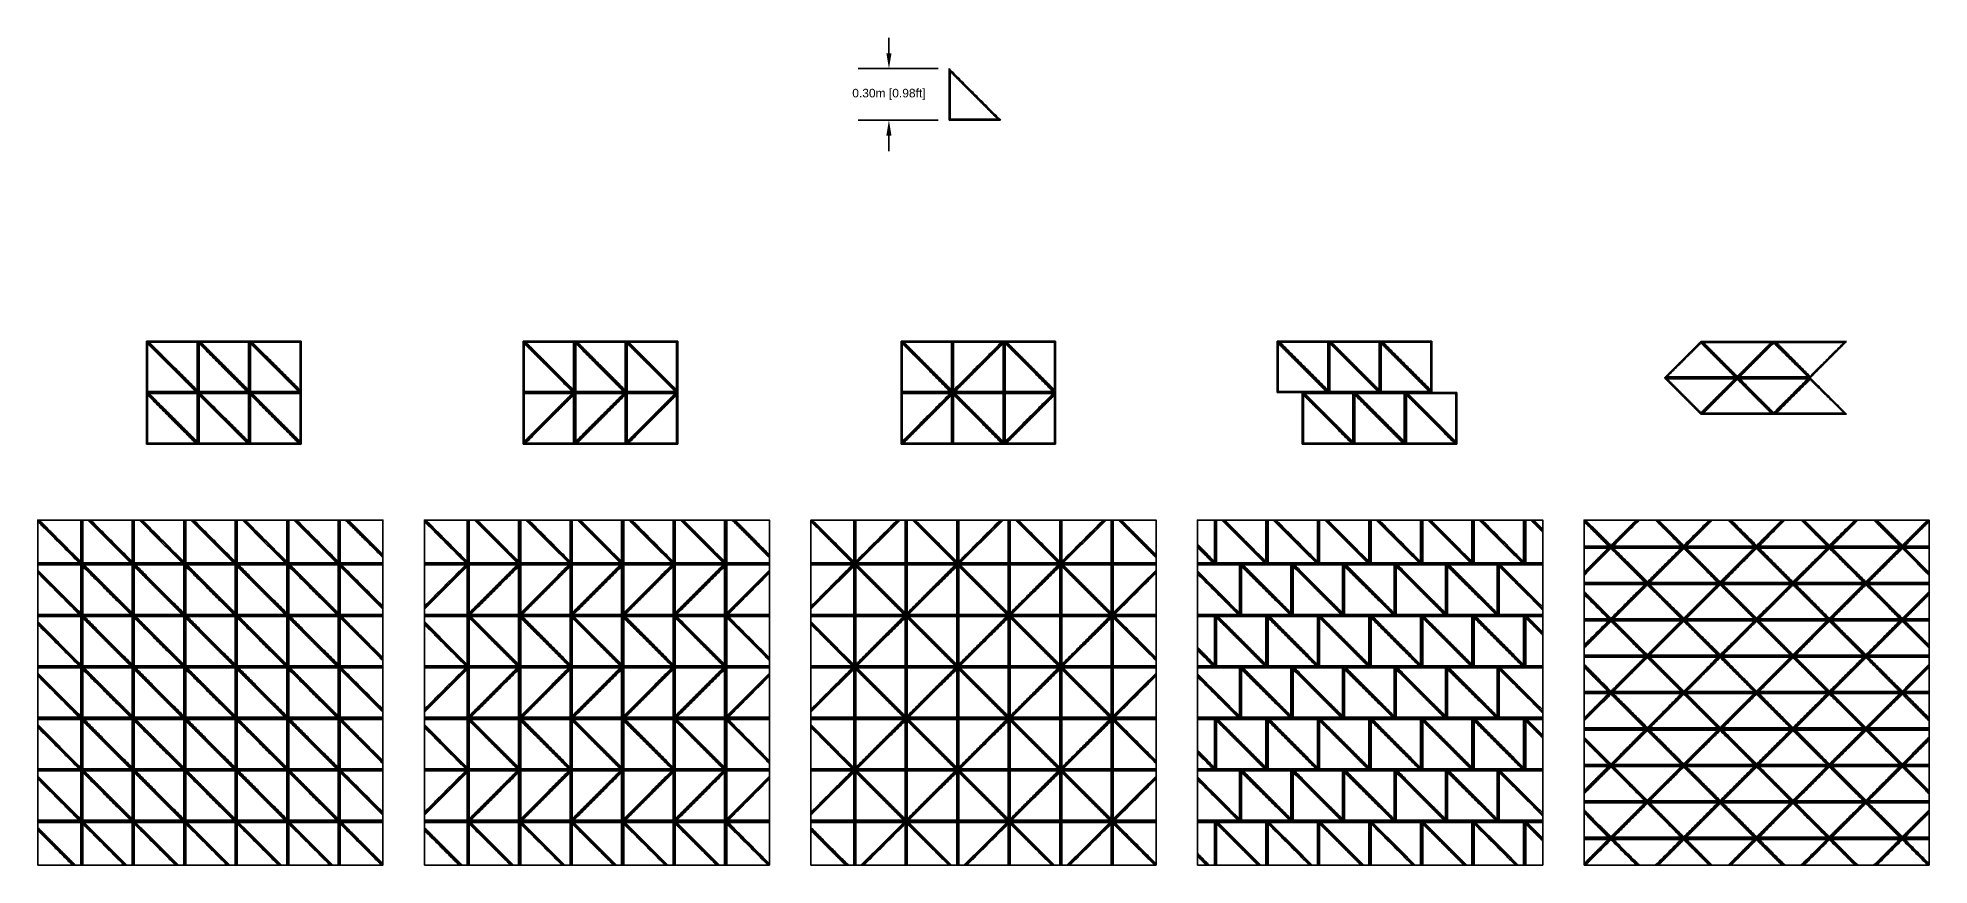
# Model space of a CAD drawing. Header units: millimetres. Extents: x 3058.1 to 3069.1, y 1872.4 to 1877.2.
import ezdxf

# ---------------------------------------------------------------- set-up
doc = ezdxf.new("R2010")
doc.units = ezdxf.units.MM
doc.layers.add('Make2D', color=7, linetype='Continuous', true_color=0x000000)
doc.layers.add('Make2D$Visible$Curves', color=7, linetype='Continuous', true_color=0x000000)
doc.styles.get("Standard").update_dxf_attribs({"font": 'arial.ttf'})
doc.dimstyles.get("Standard").update_dxf_attribs({"dimtxt": 0.18, "dimasz": 0.18, "dimexe": 0.18, "dimexo": 0.0625, "dimgap": 0.09, "dimtad": 0, "dimtih": 1, "dimtoh": 1, "dimdec": 4, "dimzin": 0, "dimdsep": 46, "dimtxsty": 'Standard', "dimcen": 0.09, "dimadec": 0, "dimazin": 0, "dimtfac": 1, "dimtdec": 4, "dimtofl": 0, "dimtmove": 0, "dimatfit": 3, "dimfxl": 1, "dimtolj": 1, "dimtzin": 0, "dimarcsym": 0})

msp = doc.modelspace()

# ---------------------------------------------------------------- blocks, each defined once
blk = doc.blocks.new('*D10')
at = {"color": 0, "lineweight": -2, "transparency": 16777216}
for p, q in [((3063.087, 1877.093), (3063.087, 1877.183)), ((3063.374, 1877.003), (3062.907, 1877.003)), ((3063.374, 1876.703), (3062.907, 1876.703)), ((3063.087, 1876.613), (3063.087, 1876.523))]:
    blk.add_line(p, q, dxfattribs=at)
at = {"color": 0, "transparency": 16777216}
for points in [[(3063.072, 1877.093), (3063.102, 1877.093), (3063.087, 1877.003)], [(3063.072, 1876.613), (3063.102, 1876.613), (3063.087, 1876.703)]]:
    blk.add_solid(points, dxfattribs=at)
at = {"layer": 'Defpoints', "color": 0, "transparency": 16777216}
for p in [(3063.437, 1877.003), (3063.087, 1876.703), (3063.437, 1876.703)]:
    blk.add_point(p, dxfattribs=at)
at = {"color": 0, "transparency": 16777216, "insert": (3063.087, 1876.853), "char_height": 0.1, "attachment_point": 5}
blk.add_mtext('\\A1;{\\H0.5x;0.30m [0.98ft]}', dxfattribs=at)
blk = doc.blocks.new('Akebia1')
at = {"layer": 'Make2D'}
blk.add_lwpolyline([(3058.129, 1872.363), (3060.14, 1872.363), (3060.14, 1874.373), (3058.129, 1874.373)], close=True, dxfattribs=at)
at = {"layer": 'Make2D$Visible$Curves', "color": 18, "lineweight": -3, "true_color": 0x000000}
for points, degree in [([(3058.763, 1875.116), (3058.763, 1875.266), (3058.763, 1875.416)], 2), ([(3058.763, 1875.416), (3058.913, 1875.266), (3059.063, 1875.116)], 2), ([(3058.763, 1875.416), (3058.763, 1875.416), (3058.763, 1875.415), (3058.764, 1875.413), (3058.765, 1875.412), (3058.765, 1875.41), (3058.766, 1875.408), (3058.767, 1875.407), (3058.767, 1875.405), (3058.768, 1875.403), (3058.768, 1875.402), (3058.769, 1875.402)], 3), ([(3059.063, 1875.416), (3058.913, 1875.416), (3058.763, 1875.416)], 2), ([(3058.763, 1875.416), (3058.913, 1875.266), (3059.063, 1875.116)], 2), ([(3058.763, 1875.416), (3058.763, 1875.416), (3058.764, 1875.416), (3058.766, 1875.415), (3058.768, 1875.414), (3058.769, 1875.414), (3058.771, 1875.413), (3058.772, 1875.412), (3058.774, 1875.412), (3058.776, 1875.411), (3058.777, 1875.411), (3058.777, 1875.41)], 3), ([(3059.063, 1875.416), (3059.062, 1875.416), (3059.062, 1875.416), (3059.061, 1875.415), (3059.061, 1875.414), (3059.06, 1875.414), (3059.059, 1875.413), (3059.059, 1875.412), (3059.058, 1875.412), (3059.057, 1875.411), (3059.057, 1875.411), (3059.057, 1875.41)], 3), ([(3059.063, 1875.116), (3059.063, 1875.266), (3059.063, 1875.416)], 2), ([(3059.063, 1875.116), (3059.063, 1875.266), (3059.063, 1875.416)], 2), ([(3059.063, 1875.416), (3059.213, 1875.266), (3059.363, 1875.116)], 2), ([(3059.063, 1875.416), (3059.063, 1875.416), (3059.063, 1875.415), (3059.064, 1875.413), (3059.065, 1875.412), (3059.065, 1875.41), (3059.066, 1875.408), (3059.067, 1875.407), (3059.067, 1875.405), (3059.068, 1875.403), (3059.068, 1875.402), (3059.069, 1875.402)], 3), ([(3059.363, 1875.416), (3059.213, 1875.416), (3059.063, 1875.416)], 2), ([(3059.063, 1875.416), (3059.213, 1875.266), (3059.363, 1875.116)], 2), ([(3059.063, 1875.416), (3059.063, 1875.416), (3059.064, 1875.416), (3059.066, 1875.415), (3059.068, 1875.414), (3059.069, 1875.414), (3059.071, 1875.413), (3059.072, 1875.412), (3059.074, 1875.412), (3059.076, 1875.411), (3059.077, 1875.411), (3059.077, 1875.41)], 3), ([(3059.363, 1875.416), (3059.362, 1875.416), (3059.362, 1875.416), (3059.361, 1875.415), (3059.361, 1875.414), (3059.36, 1875.414), (3059.359, 1875.413), (3059.359, 1875.412), (3059.358, 1875.412), (3059.357, 1875.411), (3059.357, 1875.411), (3059.357, 1875.41)], 3), ([(3059.363, 1875.116), (3059.363, 1875.266), (3059.363, 1875.416)], 2), ([(3059.363, 1875.116), (3059.363, 1875.266), (3059.363, 1875.416)], 2), ([(3059.363, 1875.416), (3059.513, 1875.266), (3059.663, 1875.116)], 2), ([(3059.363, 1875.416), (3059.363, 1875.416), (3059.363, 1875.415), (3059.364, 1875.413), (3059.365, 1875.412), (3059.365, 1875.41), (3059.366, 1875.408), (3059.367, 1875.407), (3059.367, 1875.405), (3059.368, 1875.403), (3059.368, 1875.402), (3059.369, 1875.402)], 3), ([(3059.663, 1875.416), (3059.513, 1875.416), (3059.363, 1875.416)], 2), ([(3059.363, 1875.416), (3059.513, 1875.266), (3059.663, 1875.116)], 2), ([(3059.363, 1875.416), (3059.363, 1875.416), (3059.364, 1875.416), (3059.366, 1875.415), (3059.368, 1875.414), (3059.369, 1875.414), (3059.371, 1875.413), (3059.372, 1875.412), (3059.374, 1875.412), (3059.376, 1875.411), (3059.377, 1875.411), (3059.377, 1875.41)], 3), ([(3059.663, 1875.416), (3059.662, 1875.416), (3059.662, 1875.416), (3059.661, 1875.415), (3059.661, 1875.414), (3059.66, 1875.414), (3059.659, 1875.413), (3059.659, 1875.412), (3059.658, 1875.412), (3059.657, 1875.411), (3059.657, 1875.411), (3059.657, 1875.41)], 3), ([(3059.663, 1875.116), (3059.663, 1875.266), (3059.663, 1875.416)], 2), ([(3058.769, 1875.122), (3058.769, 1875.262), (3058.769, 1875.402)], 2), ([(3058.769, 1875.402), (3058.908, 1875.262), (3059.048, 1875.122)], 2), ([(3059.057, 1875.41), (3058.917, 1875.41), (3058.777, 1875.41)], 2), ([(3058.777, 1875.41), (3058.917, 1875.271), (3059.057, 1875.131)], 2), ([(3059.057, 1875.131), (3059.057, 1875.271), (3059.057, 1875.41)], 2), ([(3059.069, 1875.122), (3059.069, 1875.262), (3059.069, 1875.402)], 2), ([(3059.069, 1875.402), (3059.208, 1875.262), (3059.348, 1875.122)], 2), ([(3059.357, 1875.41), (3059.217, 1875.41), (3059.077, 1875.41)], 2), ([(3059.077, 1875.41), (3059.217, 1875.271), (3059.357, 1875.131)], 2), ([(3059.357, 1875.131), (3059.357, 1875.271), (3059.357, 1875.41)], 2), ([(3059.369, 1875.122), (3059.369, 1875.262), (3059.369, 1875.402)], 2), ([(3059.369, 1875.402), (3059.508, 1875.262), (3059.648, 1875.122)], 2), ([(3059.657, 1875.41), (3059.517, 1875.41), (3059.377, 1875.41)], 2), ([(3059.377, 1875.41), (3059.517, 1875.271), (3059.657, 1875.131)], 2), ([(3059.657, 1875.131), (3059.657, 1875.271), (3059.657, 1875.41)], 2), ([(3058.763, 1875.116), (3058.763, 1875.117), (3058.763, 1875.117), (3058.764, 1875.118), (3058.765, 1875.118), (3058.765, 1875.119), (3058.766, 1875.12), (3058.767, 1875.12), (3058.767, 1875.121), (3058.768, 1875.122), (3058.768, 1875.122), (3058.769, 1875.122)], 3), ([(3059.063, 1875.116), (3058.913, 1875.116), (3058.763, 1875.116)], 2), ([(3058.763, 1874.816), (3058.763, 1874.966), (3058.763, 1875.116)], 2), ([(3058.763, 1875.116), (3058.913, 1874.966), (3059.063, 1874.816)], 2), ([(3058.763, 1875.116), (3058.763, 1875.116), (3058.763, 1875.115), (3058.764, 1875.113), (3058.765, 1875.112), (3058.765, 1875.11), (3058.766, 1875.108), (3058.767, 1875.107), (3058.767, 1875.105), (3058.768, 1875.103), (3058.768, 1875.102), (3058.769, 1875.102)], 3), ([(3059.063, 1875.116), (3058.913, 1875.116), (3058.763, 1875.116)], 2), ([(3058.763, 1875.116), (3058.913, 1874.966), (3059.063, 1874.816)], 2), ([(3058.763, 1875.116), (3058.763, 1875.116), (3058.764, 1875.116), (3058.766, 1875.115), (3058.768, 1875.114), (3058.769, 1875.114), (3058.771, 1875.113), (3058.772, 1875.112), (3058.774, 1875.112), (3058.776, 1875.111), (3058.777, 1875.111), (3058.777, 1875.11)], 3), ([(3059.048, 1875.122), (3058.908, 1875.122), (3058.769, 1875.122)], 2), ([(3058.769, 1874.822), (3058.769, 1874.962), (3058.769, 1875.102)], 2), ([(3058.769, 1875.102), (3058.908, 1874.962), (3059.048, 1874.822)], 2), ([(3059.057, 1875.11), (3058.917, 1875.11), (3058.777, 1875.11)], 2), ([(3058.777, 1875.11), (3058.917, 1874.971), (3059.057, 1874.831)], 2), ([(3059.063, 1875.116), (3059.062, 1875.117), (3059.061, 1875.117), (3059.059, 1875.118), (3059.058, 1875.118), (3059.056, 1875.119), (3059.055, 1875.12), (3059.053, 1875.12), (3059.051, 1875.121), (3059.05, 1875.122), (3059.049, 1875.122), (3059.048, 1875.122)], 3), ([(3059.063, 1875.116), (3059.062, 1875.117), (3059.062, 1875.118), (3059.061, 1875.12), (3059.061, 1875.121), (3059.06, 1875.123), (3059.059, 1875.124), (3059.059, 1875.126), (3059.058, 1875.128), (3059.057, 1875.129), (3059.057, 1875.13), (3059.057, 1875.131)], 3), ([(3059.063, 1875.116), (3059.062, 1875.116), (3059.062, 1875.116), (3059.061, 1875.115), (3059.061, 1875.114), (3059.06, 1875.114), (3059.059, 1875.113), (3059.059, 1875.112), (3059.058, 1875.112), (3059.057, 1875.111), (3059.057, 1875.111), (3059.057, 1875.11)], 3), ([(3059.057, 1874.831), (3059.057, 1874.971), (3059.057, 1875.11)], 2), ([(3059.063, 1875.116), (3059.063, 1875.117), (3059.063, 1875.117), (3059.064, 1875.118), (3059.065, 1875.118), (3059.065, 1875.119), (3059.066, 1875.12), (3059.067, 1875.12), (3059.067, 1875.121), (3059.068, 1875.122), (3059.068, 1875.122), (3059.069, 1875.122)], 3), ([(3059.363, 1875.116), (3059.213, 1875.116), (3059.063, 1875.116)], 2), ([(3059.063, 1874.816), (3059.063, 1874.966), (3059.063, 1875.116)], 2), ([(3059.063, 1874.816), (3059.063, 1874.966), (3059.063, 1875.116)], 2), ([(3059.063, 1875.116), (3059.213, 1874.966), (3059.363, 1874.816)], 2), ([(3059.063, 1875.116), (3059.063, 1875.116), (3059.063, 1875.115), (3059.064, 1875.113), (3059.065, 1875.112), (3059.065, 1875.11), (3059.066, 1875.108), (3059.067, 1875.107), (3059.067, 1875.105), (3059.068, 1875.103), (3059.068, 1875.102), (3059.069, 1875.102)], 3), ([(3059.363, 1875.116), (3059.213, 1875.116), (3059.063, 1875.116)], 2), ([(3059.063, 1875.116), (3059.213, 1874.966), (3059.363, 1874.816)], 2), ([(3059.063, 1875.116), (3059.063, 1875.116), (3059.064, 1875.116), (3059.066, 1875.115), (3059.068, 1875.114), (3059.069, 1875.114), (3059.071, 1875.113), (3059.072, 1875.112), (3059.074, 1875.112), (3059.076, 1875.111), (3059.077, 1875.111), (3059.077, 1875.11)], 3), ([(3059.348, 1875.122), (3059.208, 1875.122), (3059.069, 1875.122)], 2), ([(3059.069, 1874.822), (3059.069, 1874.962), (3059.069, 1875.102)], 2), ([(3059.069, 1875.102), (3059.208, 1874.962), (3059.348, 1874.822)], 2), ([(3059.357, 1875.11), (3059.217, 1875.11), (3059.077, 1875.11)], 2), ([(3059.077, 1875.11), (3059.217, 1874.971), (3059.357, 1874.831)], 2), ([(3059.363, 1875.116), (3059.362, 1875.117), (3059.361, 1875.117), (3059.359, 1875.118), (3059.358, 1875.118), (3059.356, 1875.119), (3059.355, 1875.12), (3059.353, 1875.12), (3059.351, 1875.121), (3059.35, 1875.122), (3059.349, 1875.122), (3059.348, 1875.122)], 3), ([(3059.363, 1875.116), (3059.362, 1875.117), (3059.362, 1875.118), (3059.361, 1875.12), (3059.361, 1875.121), (3059.36, 1875.123), (3059.359, 1875.124), (3059.359, 1875.126), (3059.358, 1875.128), (3059.357, 1875.129), (3059.357, 1875.13), (3059.357, 1875.131)], 3), ([(3059.363, 1875.116), (3059.362, 1875.116), (3059.362, 1875.116), (3059.361, 1875.115), (3059.361, 1875.114), (3059.36, 1875.114), (3059.359, 1875.113), (3059.359, 1875.112), (3059.358, 1875.112), (3059.357, 1875.111), (3059.357, 1875.111), (3059.357, 1875.11)], 3), ([(3059.357, 1874.831), (3059.357, 1874.971), (3059.357, 1875.11)], 2), ([(3059.363, 1875.116), (3059.363, 1875.117), (3059.363, 1875.117), (3059.364, 1875.118), (3059.365, 1875.118), (3059.365, 1875.119), (3059.366, 1875.12), (3059.367, 1875.12), (3059.367, 1875.121), (3059.368, 1875.122), (3059.368, 1875.122), (3059.369, 1875.122)], 3), ([(3059.663, 1875.116), (3059.513, 1875.116), (3059.363, 1875.116)], 2), ([(3059.363, 1874.816), (3059.363, 1874.966), (3059.363, 1875.116)], 2), ([(3059.363, 1874.816), (3059.363, 1874.966), (3059.363, 1875.116)], 2), ([(3059.363, 1875.116), (3059.513, 1874.966), (3059.663, 1874.816)], 2), ([(3059.363, 1875.116), (3059.363, 1875.116), (3059.363, 1875.115), (3059.364, 1875.113), (3059.365, 1875.112), (3059.365, 1875.11), (3059.366, 1875.108), (3059.367, 1875.107), (3059.367, 1875.105), (3059.368, 1875.103), (3059.368, 1875.102), (3059.369, 1875.102)], 3), ([(3059.663, 1875.116), (3059.513, 1875.116), (3059.363, 1875.116)], 2), ([(3059.363, 1875.116), (3059.513, 1874.966), (3059.663, 1874.816)], 2), ([(3059.363, 1875.116), (3059.363, 1875.116), (3059.364, 1875.116), (3059.366, 1875.115), (3059.368, 1875.114), (3059.369, 1875.114), (3059.371, 1875.113), (3059.372, 1875.112), (3059.374, 1875.112), (3059.376, 1875.111), (3059.377, 1875.111), (3059.377, 1875.11)], 3), ([(3059.648, 1875.122), (3059.508, 1875.122), (3059.369, 1875.122)], 2), ([(3059.369, 1874.822), (3059.369, 1874.962), (3059.369, 1875.102)], 2), ([(3059.369, 1875.102), (3059.508, 1874.962), (3059.648, 1874.822)], 2), ([(3059.657, 1875.11), (3059.517, 1875.11), (3059.377, 1875.11)], 2), ([(3059.377, 1875.11), (3059.517, 1874.971), (3059.657, 1874.831)], 2), ([(3059.663, 1875.116), (3059.662, 1875.117), (3059.661, 1875.117), (3059.659, 1875.118), (3059.658, 1875.118), (3059.656, 1875.119), (3059.655, 1875.12), (3059.653, 1875.12), (3059.651, 1875.121), (3059.65, 1875.122), (3059.649, 1875.122), (3059.648, 1875.122)], 3), ([(3059.663, 1875.116), (3059.662, 1875.117), (3059.662, 1875.118), (3059.661, 1875.12), (3059.661, 1875.121), (3059.66, 1875.123), (3059.659, 1875.124), (3059.659, 1875.126), (3059.658, 1875.128), (3059.657, 1875.129), (3059.657, 1875.13), (3059.657, 1875.131)], 3), ([(3059.663, 1875.116), (3059.662, 1875.116), (3059.662, 1875.116), (3059.661, 1875.115), (3059.661, 1875.114), (3059.66, 1875.114), (3059.659, 1875.113), (3059.659, 1875.112), (3059.658, 1875.112), (3059.657, 1875.111), (3059.657, 1875.111), (3059.657, 1875.11)], 3), ([(3059.657, 1874.831), (3059.657, 1874.971), (3059.657, 1875.11)], 2), ([(3059.663, 1874.816), (3059.663, 1874.966), (3059.663, 1875.116)], 2), ([(3058.763, 1874.816), (3058.763, 1874.817), (3058.763, 1874.817), (3058.764, 1874.818), (3058.765, 1874.818), (3058.765, 1874.819), (3058.766, 1874.82), (3058.767, 1874.82), (3058.767, 1874.821), (3058.768, 1874.822), (3058.768, 1874.822), (3058.769, 1874.822)], 3), ([(3059.063, 1874.816), (3058.913, 1874.816), (3058.763, 1874.816)], 2), ([(3059.048, 1874.822), (3058.908, 1874.822), (3058.769, 1874.822)], 2), ([(3059.063, 1874.816), (3059.062, 1874.817), (3059.061, 1874.817), (3059.059, 1874.818), (3059.058, 1874.818), (3059.056, 1874.819), (3059.055, 1874.82), (3059.053, 1874.82), (3059.051, 1874.821), (3059.05, 1874.822), (3059.049, 1874.822), (3059.048, 1874.822)], 3), ([(3059.063, 1874.816), (3059.062, 1874.817), (3059.062, 1874.818), (3059.061, 1874.82), (3059.061, 1874.821), (3059.06, 1874.823), (3059.059, 1874.824), (3059.059, 1874.826), (3059.058, 1874.828), (3059.057, 1874.829), (3059.057, 1874.83), (3059.057, 1874.831)], 3), ([(3059.063, 1874.816), (3059.063, 1874.817), (3059.063, 1874.817), (3059.064, 1874.818), (3059.065, 1874.818), (3059.065, 1874.819), (3059.066, 1874.82), (3059.067, 1874.82), (3059.067, 1874.821), (3059.068, 1874.822), (3059.068, 1874.822), (3059.069, 1874.822)], 3), ([(3059.363, 1874.816), (3059.213, 1874.816), (3059.063, 1874.816)], 2), ([(3059.348, 1874.822), (3059.208, 1874.822), (3059.069, 1874.822)], 2), ([(3059.363, 1874.816), (3059.362, 1874.817), (3059.361, 1874.817), (3059.359, 1874.818), (3059.358, 1874.818), (3059.356, 1874.819), (3059.355, 1874.82), (3059.353, 1874.82), (3059.351, 1874.821), (3059.35, 1874.822), (3059.349, 1874.822), (3059.348, 1874.822)], 3), ([(3059.363, 1874.816), (3059.362, 1874.817), (3059.362, 1874.818), (3059.361, 1874.82), (3059.361, 1874.821), (3059.36, 1874.823), (3059.359, 1874.824), (3059.359, 1874.826), (3059.358, 1874.828), (3059.357, 1874.829), (3059.357, 1874.83), (3059.357, 1874.831)], 3), ([(3059.363, 1874.816), (3059.363, 1874.817), (3059.363, 1874.817), (3059.364, 1874.818), (3059.365, 1874.818), (3059.365, 1874.819), (3059.366, 1874.82), (3059.367, 1874.82), (3059.367, 1874.821), (3059.368, 1874.822), (3059.368, 1874.822), (3059.369, 1874.822)], 3), ([(3059.663, 1874.816), (3059.513, 1874.816), (3059.363, 1874.816)], 2), ([(3059.648, 1874.822), (3059.508, 1874.822), (3059.369, 1874.822)], 2), ([(3059.663, 1874.816), (3059.662, 1874.817), (3059.661, 1874.817), (3059.659, 1874.818), (3059.658, 1874.818), (3059.656, 1874.819), (3059.655, 1874.82), (3059.653, 1874.82), (3059.651, 1874.821), (3059.65, 1874.822), (3059.649, 1874.822), (3059.648, 1874.822)], 3), ([(3059.663, 1874.816), (3059.662, 1874.817), (3059.662, 1874.818), (3059.661, 1874.82), (3059.661, 1874.821), (3059.66, 1874.823), (3059.659, 1874.824), (3059.659, 1874.826), (3059.658, 1874.828), (3059.657, 1874.829), (3059.657, 1874.83), (3059.657, 1874.831)], 3), ([(3058.129, 1874.373), (3058.257, 1874.246), (3058.385, 1874.118)], 2), ([(3058.129, 1874.373), (3058.257, 1874.246), (3058.385, 1874.118)], 2), ([(3058.129, 1874.365), (3058.25, 1874.244), (3058.37, 1874.124)], 2), ([(3058.138, 1874.373), (3058.258, 1874.253), (3058.379, 1874.132)], 2), ([(3058.379, 1874.132), (3058.379, 1874.253), (3058.379, 1874.373)], 2), ([(3058.385, 1874.118), (3058.385, 1874.246), (3058.385, 1874.373)], 2), ([(3058.385, 1874.118), (3058.385, 1874.246), (3058.385, 1874.373)], 2), ([(3058.391, 1874.124), (3058.391, 1874.249), (3058.391, 1874.373)], 2), ([(3058.421, 1874.373), (3058.545, 1874.249), (3058.67, 1874.124)], 2), ([(3058.429, 1874.373), (3058.557, 1874.246), (3058.685, 1874.118)], 2), ([(3058.429, 1874.373), (3058.557, 1874.246), (3058.685, 1874.118)], 2), ([(3058.438, 1874.373), (3058.558, 1874.253), (3058.679, 1874.132)], 2), ([(3058.679, 1874.132), (3058.679, 1874.253), (3058.679, 1874.373)], 2), ([(3058.685, 1874.118), (3058.685, 1874.246), (3058.685, 1874.373)], 2), ([(3058.685, 1874.118), (3058.685, 1874.246), (3058.685, 1874.373)], 2), ([(3058.691, 1874.124), (3058.691, 1874.249), (3058.691, 1874.373)], 2), ([(3058.721, 1874.373), (3058.845, 1874.249), (3058.97, 1874.124)], 2), ([(3058.729, 1874.373), (3058.857, 1874.246), (3058.985, 1874.118)], 2), ([(3058.729, 1874.373), (3058.857, 1874.246), (3058.985, 1874.118)], 2), ([(3058.738, 1874.373), (3058.858, 1874.253), (3058.979, 1874.132)], 2), ([(3058.979, 1874.132), (3058.979, 1874.253), (3058.979, 1874.373)], 2), ([(3058.985, 1874.118), (3058.985, 1874.246), (3058.985, 1874.373)], 2), ([(3058.985, 1874.118), (3058.985, 1874.246), (3058.985, 1874.373)], 2), ([(3058.991, 1874.124), (3058.991, 1874.249), (3058.991, 1874.373)], 2), ([(3059.021, 1874.373), (3059.145, 1874.249), (3059.27, 1874.124)], 2), ([(3059.029, 1874.373), (3059.157, 1874.246), (3059.285, 1874.118)], 2), ([(3059.029, 1874.373), (3059.157, 1874.246), (3059.285, 1874.118)], 2), ([(3059.038, 1874.373), (3059.158, 1874.253), (3059.279, 1874.132)], 2), ([(3059.279, 1874.132), (3059.279, 1874.253), (3059.279, 1874.373)], 2), ([(3059.285, 1874.118), (3059.285, 1874.246), (3059.285, 1874.373)], 2), ([(3059.285, 1874.118), (3059.285, 1874.246), (3059.285, 1874.373)], 2), ([(3059.291, 1874.124), (3059.291, 1874.249), (3059.291, 1874.373)], 2), ([(3059.321, 1874.373), (3059.445, 1874.249), (3059.57, 1874.124)], 2), ([(3059.329, 1874.373), (3059.457, 1874.246), (3059.585, 1874.118)], 2), ([(3059.329, 1874.373), (3059.457, 1874.246), (3059.585, 1874.118)], 2), ([(3059.338, 1874.373), (3059.458, 1874.253), (3059.579, 1874.132)], 2), ([(3059.579, 1874.132), (3059.579, 1874.253), (3059.579, 1874.373)], 2), ([(3059.585, 1874.118), (3059.585, 1874.246), (3059.585, 1874.373)], 2), ([(3059.585, 1874.118), (3059.585, 1874.246), (3059.585, 1874.373)], 2), ([(3059.591, 1874.124), (3059.591, 1874.249), (3059.591, 1874.373)], 2), ([(3059.621, 1874.373), (3059.745, 1874.249), (3059.87, 1874.124)], 2), ([(3059.629, 1874.373), (3059.757, 1874.246), (3059.885, 1874.118)], 2), ([(3059.629, 1874.373), (3059.757, 1874.246), (3059.885, 1874.118)], 2), ([(3059.638, 1874.373), (3059.758, 1874.253), (3059.879, 1874.132)], 2), ([(3059.879, 1874.132), (3059.879, 1874.253), (3059.879, 1874.373)], 2), ([(3059.885, 1874.118), (3059.885, 1874.246), (3059.885, 1874.373)], 2), ([(3059.885, 1874.118), (3059.885, 1874.246), (3059.885, 1874.373)], 2), ([(3059.891, 1874.124), (3059.891, 1874.249), (3059.891, 1874.373)], 2), ([(3059.921, 1874.373), (3060.03, 1874.264), (3060.14, 1874.154)], 2), ([(3059.929, 1874.373), (3060.035, 1874.268), (3060.14, 1874.163)], 2), ([(3059.929, 1874.373), (3060.035, 1874.268), (3060.14, 1874.163)], 2), ([(3059.938, 1874.373), (3060.039, 1874.272), (3060.14, 1874.171)], 2), ([(3058.37, 1874.124), (3058.25, 1874.124), (3058.129, 1874.124)], 2), ([(3058.385, 1874.118), (3058.257, 1874.118), (3058.129, 1874.118)], 2), ([(3058.385, 1874.118), (3058.257, 1874.118), (3058.129, 1874.118)], 2), ([(3058.379, 1874.112), (3058.254, 1874.112), (3058.129, 1874.112)], 2), ([(3058.385, 1874.118), (3058.384, 1874.118), (3058.383, 1874.119), (3058.381, 1874.119), (3058.38, 1874.12), (3058.378, 1874.121), (3058.377, 1874.121), (3058.375, 1874.122), (3058.373, 1874.123), (3058.372, 1874.123), (3058.371, 1874.124), (3058.37, 1874.124)], 3), ([(3058.385, 1874.118), (3058.384, 1874.118), (3058.384, 1874.12), (3058.383, 1874.121), (3058.383, 1874.123), (3058.382, 1874.124), (3058.381, 1874.126), (3058.381, 1874.128), (3058.38, 1874.129), (3058.379, 1874.131), (3058.379, 1874.132), (3058.379, 1874.132)], 3), ([(3058.385, 1874.118), (3058.384, 1874.118), (3058.384, 1874.117), (3058.383, 1874.117), (3058.383, 1874.116), (3058.382, 1874.115), (3058.381, 1874.115), (3058.381, 1874.114), (3058.38, 1874.113), (3058.379, 1874.113), (3058.379, 1874.112), (3058.379, 1874.112)], 3), ([(3058.379, 1873.832), (3058.379, 1873.972), (3058.379, 1874.112)], 2), ([(3058.385, 1874.118), (3058.385, 1874.118), (3058.385, 1874.119), (3058.386, 1874.119), (3058.387, 1874.12), (3058.387, 1874.121), (3058.388, 1874.121), (3058.389, 1874.122), (3058.389, 1874.123), (3058.39, 1874.123), (3058.39, 1874.124), (3058.391, 1874.124)], 3), ([(3058.385, 1874.118), (3058.385, 1874.118), (3058.386, 1874.117), (3058.388, 1874.117), (3058.389, 1874.116), (3058.391, 1874.115), (3058.393, 1874.115), (3058.394, 1874.114), (3058.396, 1874.113), (3058.398, 1874.113), (3058.399, 1874.112), (3058.399, 1874.112)], 3), ([(3058.385, 1874.118), (3058.535, 1873.968), (3058.685, 1873.818)], 2), ([(3058.685, 1874.118), (3058.535, 1874.118), (3058.385, 1874.118)], 2), ([(3058.385, 1874.118), (3058.385, 1874.117), (3058.385, 1874.116), (3058.386, 1874.115), (3058.387, 1874.113), (3058.387, 1874.111), (3058.388, 1874.11), (3058.389, 1874.108), (3058.389, 1874.107), (3058.39, 1874.105), (3058.39, 1874.104), (3058.391, 1874.103)], 3), ([(3058.385, 1874.118), (3058.535, 1873.968), (3058.685, 1873.818)], 2), ([(3058.385, 1873.818), (3058.385, 1873.968), (3058.385, 1874.118)], 2), ([(3058.385, 1873.818), (3058.385, 1873.968), (3058.385, 1874.118)], 2), ([(3058.685, 1874.118), (3058.535, 1874.118), (3058.385, 1874.118)], 2), ([(3058.67, 1874.124), (3058.53, 1874.124), (3058.391, 1874.124)], 2), ([(3058.391, 1874.103), (3058.53, 1873.964), (3058.67, 1873.824)], 2), ([(3058.391, 1873.824), (3058.391, 1873.964), (3058.391, 1874.103)], 2), ([(3058.399, 1874.112), (3058.539, 1873.972), (3058.679, 1873.832)], 2), ([(3058.679, 1874.112), (3058.539, 1874.112), (3058.399, 1874.112)], 2), ([(3058.685, 1874.118), (3058.684, 1874.118), (3058.683, 1874.119), (3058.681, 1874.119), (3058.68, 1874.12), (3058.678, 1874.121), (3058.677, 1874.121), (3058.675, 1874.122), (3058.673, 1874.123), (3058.672, 1874.123), (3058.671, 1874.124), (3058.67, 1874.124)], 3), ([(3058.685, 1874.118), (3058.684, 1874.118), (3058.684, 1874.12), (3058.683, 1874.121), (3058.683, 1874.123), (3058.682, 1874.124), (3058.681, 1874.126), (3058.681, 1874.128), (3058.68, 1874.129), (3058.679, 1874.131), (3058.679, 1874.132), (3058.679, 1874.132)], 3), ([(3058.685, 1874.118), (3058.684, 1874.118), (3058.684, 1874.117), (3058.683, 1874.117), (3058.683, 1874.116), (3058.682, 1874.115), (3058.681, 1874.115), (3058.681, 1874.114), (3058.68, 1874.113), (3058.679, 1874.113), (3058.679, 1874.112), (3058.679, 1874.112)], 3), ([(3058.679, 1873.832), (3058.679, 1873.972), (3058.679, 1874.112)], 2), ([(3058.685, 1874.118), (3058.685, 1874.118), (3058.685, 1874.119), (3058.686, 1874.119), (3058.687, 1874.12), (3058.687, 1874.121), (3058.688, 1874.121), (3058.689, 1874.122), (3058.689, 1874.123), (3058.69, 1874.123), (3058.69, 1874.124), (3058.691, 1874.124)], 3), ([(3058.685, 1874.118), (3058.685, 1874.118), (3058.686, 1874.117), (3058.688, 1874.117), (3058.689, 1874.116), (3058.691, 1874.115), (3058.693, 1874.115), (3058.694, 1874.114), (3058.696, 1874.113), (3058.698, 1874.113), (3058.699, 1874.112), (3058.699, 1874.112)], 3), ([(3058.685, 1874.118), (3058.835, 1873.968), (3058.985, 1873.818)], 2), ([(3058.985, 1874.118), (3058.835, 1874.118), (3058.685, 1874.118)], 2), ([(3058.685, 1874.118), (3058.685, 1874.117), (3058.685, 1874.116), (3058.686, 1874.115), (3058.687, 1874.113), (3058.687, 1874.111), (3058.688, 1874.11), (3058.689, 1874.108), (3058.689, 1874.107), (3058.69, 1874.105), (3058.69, 1874.104), (3058.691, 1874.103)], 3), ([(3058.685, 1874.118), (3058.835, 1873.968), (3058.985, 1873.818)], 2), ([(3058.685, 1873.818), (3058.685, 1873.968), (3058.685, 1874.118)], 2), ([(3058.685, 1873.818), (3058.685, 1873.968), (3058.685, 1874.118)], 2), ([(3058.985, 1874.118), (3058.835, 1874.118), (3058.685, 1874.118)], 2), ([(3058.97, 1874.124), (3058.83, 1874.124), (3058.691, 1874.124)], 2), ([(3058.691, 1874.103), (3058.83, 1873.964), (3058.97, 1873.824)], 2), ([(3058.691, 1873.824), (3058.691, 1873.964), (3058.691, 1874.103)], 2), ([(3058.699, 1874.112), (3058.839, 1873.972), (3058.979, 1873.832)], 2), ([(3058.979, 1874.112), (3058.839, 1874.112), (3058.699, 1874.112)], 2), ([(3058.985, 1874.118), (3058.984, 1874.118), (3058.983, 1874.119), (3058.981, 1874.119), (3058.98, 1874.12), (3058.978, 1874.121), (3058.977, 1874.121), (3058.975, 1874.122), (3058.973, 1874.123), (3058.972, 1874.123), (3058.971, 1874.124), (3058.97, 1874.124)], 3), ([(3058.985, 1874.118), (3058.984, 1874.118), (3058.984, 1874.12), (3058.983, 1874.121), (3058.983, 1874.123), (3058.982, 1874.124), (3058.981, 1874.126), (3058.981, 1874.128), (3058.98, 1874.129), (3058.979, 1874.131), (3058.979, 1874.132), (3058.979, 1874.132)], 3), ([(3058.985, 1874.118), (3058.984, 1874.118), (3058.984, 1874.117), (3058.983, 1874.117), (3058.983, 1874.116), (3058.982, 1874.115), (3058.981, 1874.115), (3058.981, 1874.114), (3058.98, 1874.113), (3058.979, 1874.113), (3058.979, 1874.112), (3058.979, 1874.112)], 3), ([(3058.979, 1873.832), (3058.979, 1873.972), (3058.979, 1874.112)], 2), ([(3058.985, 1874.118), (3058.985, 1874.118), (3058.985, 1874.119), (3058.986, 1874.119), (3058.987, 1874.12), (3058.987, 1874.121), (3058.988, 1874.121), (3058.989, 1874.122), (3058.989, 1874.123), (3058.99, 1874.123), (3058.99, 1874.124), (3058.991, 1874.124)], 3), ([(3058.985, 1874.118), (3058.985, 1874.118), (3058.986, 1874.117), (3058.988, 1874.117), (3058.989, 1874.116), (3058.991, 1874.115), (3058.993, 1874.115), (3058.994, 1874.114), (3058.996, 1874.113), (3058.998, 1874.113), (3058.999, 1874.112), (3058.999, 1874.112)], 3), ([(3058.985, 1874.118), (3059.135, 1873.968), (3059.285, 1873.818)], 2), ([(3059.285, 1874.118), (3059.135, 1874.118), (3058.985, 1874.118)], 2), ([(3058.985, 1874.118), (3058.985, 1874.117), (3058.985, 1874.116), (3058.986, 1874.115), (3058.987, 1874.113), (3058.987, 1874.111), (3058.988, 1874.11), (3058.989, 1874.108), (3058.989, 1874.107), (3058.99, 1874.105), (3058.99, 1874.104), (3058.991, 1874.103)], 3), ([(3058.985, 1874.118), (3059.135, 1873.968), (3059.285, 1873.818)], 2), ([(3058.985, 1873.818), (3058.985, 1873.968), (3058.985, 1874.118)], 2), ([(3059.285, 1874.118), (3059.135, 1874.118), (3058.985, 1874.118)], 2), ([(3058.985, 1873.818), (3058.985, 1873.968), (3058.985, 1874.118)], 2), ([(3059.27, 1874.124), (3059.13, 1874.124), (3058.991, 1874.124)], 2), ([(3058.991, 1874.103), (3059.13, 1873.964), (3059.27, 1873.824)], 2), ([(3058.991, 1873.824), (3058.991, 1873.964), (3058.991, 1874.103)], 2), ([(3058.999, 1874.112), (3059.139, 1873.972), (3059.279, 1873.832)], 2), ([(3059.279, 1874.112), (3059.139, 1874.112), (3058.999, 1874.112)], 2), ([(3059.285, 1874.118), (3059.284, 1874.118), (3059.283, 1874.119), (3059.281, 1874.119), (3059.28, 1874.12), (3059.278, 1874.121), (3059.277, 1874.121), (3059.275, 1874.122), (3059.273, 1874.123), (3059.272, 1874.123), (3059.271, 1874.124), (3059.27, 1874.124)], 3), ([(3059.285, 1874.118), (3059.284, 1874.118), (3059.284, 1874.12), (3059.283, 1874.121), (3059.283, 1874.123), (3059.282, 1874.124), (3059.281, 1874.126), (3059.281, 1874.128), (3059.28, 1874.129), (3059.279, 1874.131), (3059.279, 1874.132), (3059.279, 1874.132)], 3), ([(3059.285, 1874.118), (3059.284, 1874.118), (3059.284, 1874.117), (3059.283, 1874.117), (3059.283, 1874.116), (3059.282, 1874.115), (3059.281, 1874.115), (3059.281, 1874.114), (3059.28, 1874.113), (3059.279, 1874.113), (3059.279, 1874.112), (3059.279, 1874.112)], 3), ([(3059.279, 1873.832), (3059.279, 1873.972), (3059.279, 1874.112)], 2), ([(3059.285, 1874.118), (3059.285, 1874.118), (3059.285, 1874.119), (3059.286, 1874.119), (3059.287, 1874.12), (3059.287, 1874.121), (3059.288, 1874.121), (3059.289, 1874.122), (3059.289, 1874.123), (3059.29, 1874.123), (3059.29, 1874.124), (3059.291, 1874.124)], 3), ([(3059.285, 1874.118), (3059.285, 1874.118), (3059.286, 1874.117), (3059.288, 1874.117), (3059.289, 1874.116), (3059.291, 1874.115), (3059.293, 1874.115), (3059.294, 1874.114), (3059.296, 1874.113), (3059.298, 1874.113), (3059.299, 1874.112), (3059.299, 1874.112)], 3), ([(3059.285, 1874.118), (3059.435, 1873.968), (3059.585, 1873.818)], 2), ([(3059.585, 1874.118), (3059.435, 1874.118), (3059.285, 1874.118)], 2), ([(3059.285, 1874.118), (3059.285, 1874.117), (3059.285, 1874.116), (3059.286, 1874.115), (3059.287, 1874.113), (3059.287, 1874.111), (3059.288, 1874.11), (3059.289, 1874.108), (3059.289, 1874.107), (3059.29, 1874.105), (3059.29, 1874.104), (3059.291, 1874.103)], 3), ([(3059.285, 1874.118), (3059.435, 1873.968), (3059.585, 1873.818)], 2), ([(3059.285, 1873.818), (3059.285, 1873.968), (3059.285, 1874.118)], 2), ([(3059.285, 1873.818), (3059.285, 1873.968), (3059.285, 1874.118)], 2), ([(3059.585, 1874.118), (3059.435, 1874.118), (3059.285, 1874.118)], 2), ([(3059.57, 1874.124), (3059.43, 1874.124), (3059.291, 1874.124)], 2), ([(3059.291, 1874.103), (3059.43, 1873.964), (3059.57, 1873.824)], 2), ([(3059.291, 1873.824), (3059.291, 1873.964), (3059.291, 1874.103)], 2), ([(3059.299, 1874.112), (3059.439, 1873.972), (3059.579, 1873.832)], 2), ([(3059.579, 1874.112), (3059.439, 1874.112), (3059.299, 1874.112)], 2), ([(3059.585, 1874.118), (3059.584, 1874.118), (3059.583, 1874.119), (3059.581, 1874.119), (3059.58, 1874.12), (3059.578, 1874.121), (3059.577, 1874.121), (3059.575, 1874.122), (3059.573, 1874.123), (3059.572, 1874.123), (3059.571, 1874.124), (3059.57, 1874.124)], 3), ([(3059.585, 1874.118), (3059.584, 1874.118), (3059.584, 1874.12), (3059.583, 1874.121), (3059.583, 1874.123), (3059.582, 1874.124), (3059.581, 1874.126), (3059.581, 1874.128), (3059.58, 1874.129), (3059.579, 1874.131), (3059.579, 1874.132), (3059.579, 1874.132)], 3), ([(3059.585, 1874.118), (3059.584, 1874.118), (3059.584, 1874.117), (3059.583, 1874.117), (3059.583, 1874.116), (3059.582, 1874.115), (3059.581, 1874.115), (3059.581, 1874.114), (3059.58, 1874.113), (3059.579, 1874.113), (3059.579, 1874.112), (3059.579, 1874.112)], 3), ([(3059.579, 1873.832), (3059.579, 1873.972), (3059.579, 1874.112)], 2), ([(3059.585, 1874.118), (3059.585, 1874.118), (3059.585, 1874.119), (3059.586, 1874.119), (3059.587, 1874.12), (3059.587, 1874.121), (3059.588, 1874.121), (3059.589, 1874.122), (3059.589, 1874.123), (3059.59, 1874.123), (3059.59, 1874.124), (3059.591, 1874.124)], 3), ([(3059.585, 1874.118), (3059.585, 1874.118), (3059.586, 1874.117), (3059.588, 1874.117), (3059.589, 1874.116), (3059.591, 1874.115), (3059.593, 1874.115), (3059.594, 1874.114), (3059.596, 1874.113), (3059.598, 1874.113), (3059.599, 1874.112), (3059.599, 1874.112)], 3), ([(3059.585, 1874.118), (3059.735, 1873.968), (3059.885, 1873.818)], 2), ([(3059.885, 1874.118), (3059.735, 1874.118), (3059.585, 1874.118)], 2), ([(3059.585, 1874.118), (3059.585, 1874.117), (3059.585, 1874.116), (3059.586, 1874.115), (3059.587, 1874.113), (3059.587, 1874.111), (3059.588, 1874.11), (3059.589, 1874.108), (3059.589, 1874.107), (3059.59, 1874.105), (3059.59, 1874.104), (3059.591, 1874.103)], 3), ([(3059.585, 1874.118), (3059.735, 1873.968), (3059.885, 1873.818)], 2), ([(3059.585, 1873.818), (3059.585, 1873.968), (3059.585, 1874.118)], 2), ([(3059.585, 1873.818), (3059.585, 1873.968), (3059.585, 1874.118)], 2), ([(3059.885, 1874.118), (3059.735, 1874.118), (3059.585, 1874.118)], 2), ([(3059.87, 1874.124), (3059.73, 1874.124), (3059.591, 1874.124)], 2), ([(3059.591, 1874.103), (3059.73, 1873.964), (3059.87, 1873.824)], 2), ([(3059.591, 1873.824), (3059.591, 1873.964), (3059.591, 1874.103)], 2), ([(3059.599, 1874.112), (3059.739, 1873.972), (3059.879, 1873.832)], 2), ([(3059.879, 1874.112), (3059.739, 1874.112), (3059.599, 1874.112)], 2), ([(3059.885, 1874.118), (3059.884, 1874.118), (3059.883, 1874.119), (3059.881, 1874.119), (3059.88, 1874.12), (3059.878, 1874.121), (3059.877, 1874.121), (3059.875, 1874.122), (3059.873, 1874.123), (3059.872, 1874.123), (3059.871, 1874.124), (3059.87, 1874.124)], 3), ([(3059.885, 1874.118), (3059.884, 1874.118), (3059.884, 1874.12), (3059.883, 1874.121), (3059.883, 1874.123), (3059.882, 1874.124), (3059.881, 1874.126), (3059.881, 1874.128), (3059.88, 1874.129), (3059.879, 1874.131), (3059.879, 1874.132), (3059.879, 1874.132)], 3), ([(3059.885, 1874.118), (3059.884, 1874.118), (3059.884, 1874.117), (3059.883, 1874.117), (3059.883, 1874.116), (3059.882, 1874.115), (3059.881, 1874.115), (3059.881, 1874.114), (3059.88, 1874.113), (3059.879, 1874.113), (3059.879, 1874.112), (3059.879, 1874.112)], 3), ([(3059.879, 1873.832), (3059.879, 1873.972), (3059.879, 1874.112)], 2), ([(3059.885, 1874.118), (3059.885, 1874.118), (3059.885, 1874.119), (3059.886, 1874.119), (3059.887, 1874.12), (3059.887, 1874.121), (3059.888, 1874.121), (3059.889, 1874.122), (3059.889, 1874.123), (3059.89, 1874.123), (3059.89, 1874.124), (3059.891, 1874.124)], 3), ([(3059.885, 1874.118), (3059.885, 1874.118), (3059.886, 1874.117), (3059.888, 1874.117), (3059.889, 1874.116), (3059.891, 1874.115), (3059.893, 1874.115), (3059.894, 1874.114), (3059.896, 1874.113), (3059.898, 1874.113), (3059.899, 1874.112), (3059.899, 1874.112)], 3), ([(3059.885, 1874.118), (3059.885, 1874.117), (3059.885, 1874.116), (3059.886, 1874.115), (3059.887, 1874.113), (3059.887, 1874.111), (3059.888, 1874.11), (3059.889, 1874.108), (3059.889, 1874.107), (3059.89, 1874.105), (3059.89, 1874.104), (3059.891, 1874.103)], 3), ([(3059.885, 1873.818), (3059.885, 1873.968), (3059.885, 1874.118)], 2), ([(3059.885, 1873.818), (3059.885, 1873.968), (3059.885, 1874.118)], 2), ([(3059.885, 1874.118), (3060.012, 1873.99), (3060.14, 1873.863)], 2), ([(3060.14, 1874.118), (3060.012, 1874.118), (3059.885, 1874.118)], 2), ([(3059.885, 1874.118), (3060.012, 1873.99), (3060.14, 1873.863)], 2), ([(3060.14, 1874.118), (3060.012, 1874.118), (3059.885, 1874.118)], 2), ([(3060.14, 1874.124), (3060.015, 1874.124), (3059.891, 1874.124)], 2), ([(3059.891, 1873.824), (3059.891, 1873.964), (3059.891, 1874.103)], 2), ([(3059.891, 1874.103), (3060.015, 1873.979), (3060.14, 1873.854)], 2), ([(3059.899, 1874.112), (3060.019, 1873.992), (3060.14, 1873.871)], 2), ([(3060.14, 1874.112), (3060.019, 1874.112), (3059.899, 1874.112)], 2), ([(3058.129, 1874.082), (3058.254, 1873.957), (3058.379, 1873.832)], 2), ([(3058.129, 1874.073), (3058.257, 1873.946), (3058.385, 1873.818)], 2), ([(3058.129, 1874.073), (3058.257, 1873.946), (3058.385, 1873.818)], 2), ([(3058.129, 1874.065), (3058.25, 1873.944), (3058.37, 1873.824)], 2), ([(3058.37, 1873.824), (3058.25, 1873.824), (3058.129, 1873.824)], 2), ([(3058.385, 1873.818), (3058.257, 1873.818), (3058.129, 1873.818)], 2), ([(3058.385, 1873.818), (3058.257, 1873.818), (3058.129, 1873.818)], 2), ([(3058.379, 1873.812), (3058.254, 1873.812), (3058.129, 1873.812)], 2), ([(3058.129, 1873.782), (3058.254, 1873.657), (3058.379, 1873.532)], 2), ([(3058.129, 1873.773), (3058.257, 1873.646), (3058.385, 1873.518)], 2), ([(3058.129, 1873.773), (3058.257, 1873.646), (3058.385, 1873.518)], 2), ([(3058.129, 1873.765), (3058.25, 1873.644), (3058.37, 1873.524)], 2), ([(3058.385, 1873.818), (3058.384, 1873.818), (3058.383, 1873.819), (3058.381, 1873.819), (3058.38, 1873.82), (3058.378, 1873.821), (3058.377, 1873.821), (3058.375, 1873.822), (3058.373, 1873.823), (3058.372, 1873.823), (3058.371, 1873.824), (3058.37, 1873.824)], 3), ([(3058.385, 1873.818), (3058.384, 1873.818), (3058.384, 1873.82), (3058.383, 1873.821), (3058.383, 1873.823), (3058.382, 1873.824), (3058.381, 1873.826), (3058.381, 1873.828), (3058.38, 1873.829), (3058.379, 1873.831), (3058.379, 1873.832), (3058.379, 1873.832)], 3), ([(3058.385, 1873.818), (3058.384, 1873.818), (3058.384, 1873.817), (3058.383, 1873.817), (3058.383, 1873.816), (3058.382, 1873.815), (3058.381, 1873.815), (3058.381, 1873.814), (3058.38, 1873.813), (3058.379, 1873.813), (3058.379, 1873.812), (3058.379, 1873.812)], 3), ([(3058.379, 1873.532), (3058.379, 1873.672), (3058.379, 1873.812)], 2), ([(3058.385, 1873.818), (3058.385, 1873.818), (3058.385, 1873.819), (3058.386, 1873.819), (3058.387, 1873.82), (3058.387, 1873.821), (3058.388, 1873.821), (3058.389, 1873.822), (3058.389, 1873.823), (3058.39, 1873.823), (3058.39, 1873.824), (3058.391, 1873.824)], 3), ([(3058.385, 1873.818), (3058.385, 1873.818), (3058.386, 1873.817), (3058.388, 1873.817), (3058.389, 1873.816), (3058.391, 1873.815), (3058.393, 1873.815), (3058.394, 1873.814), (3058.396, 1873.813), (3058.398, 1873.813), (3058.399, 1873.812), (3058.399, 1873.812)], 3), ([(3058.385, 1873.818), (3058.535, 1873.668), (3058.685, 1873.518)], 2), ([(3058.685, 1873.818), (3058.535, 1873.818), (3058.385, 1873.818)], 2), ([(3058.385, 1873.818), (3058.385, 1873.817), (3058.385, 1873.816), (3058.386, 1873.815), (3058.387, 1873.813), (3058.387, 1873.811), (3058.388, 1873.81), (3058.389, 1873.808), (3058.389, 1873.807), (3058.39, 1873.805), (3058.39, 1873.804), (3058.391, 1873.803)], 3), ([(3058.385, 1873.818), (3058.535, 1873.668), (3058.685, 1873.518)], 2), ([(3058.385, 1873.518), (3058.385, 1873.668), (3058.385, 1873.818)], 2), ([(3058.385, 1873.518), (3058.385, 1873.668), (3058.385, 1873.818)], 2), ([(3058.685, 1873.818), (3058.535, 1873.818), (3058.385, 1873.818)], 2), ([(3058.67, 1873.824), (3058.53, 1873.824), (3058.391, 1873.824)], 2), ([(3058.391, 1873.803), (3058.53, 1873.664), (3058.67, 1873.524)], 2), ([(3058.391, 1873.524), (3058.391, 1873.664), (3058.391, 1873.803)], 2), ([(3058.399, 1873.812), (3058.539, 1873.672), (3058.679, 1873.532)], 2), ([(3058.679, 1873.812), (3058.539, 1873.812), (3058.399, 1873.812)], 2), ([(3058.685, 1873.818), (3058.684, 1873.818), (3058.683, 1873.819), (3058.681, 1873.819), (3058.68, 1873.82), (3058.678, 1873.821), (3058.677, 1873.821), (3058.675, 1873.822), (3058.673, 1873.823), (3058.672, 1873.823), (3058.671, 1873.824), (3058.67, 1873.824)], 3), ([(3058.685, 1873.818), (3058.684, 1873.818), (3058.684, 1873.82), (3058.683, 1873.821), (3058.683, 1873.823), (3058.682, 1873.824), (3058.681, 1873.826), (3058.681, 1873.828), (3058.68, 1873.829), (3058.679, 1873.831), (3058.679, 1873.832), (3058.679, 1873.832)], 3), ([(3058.685, 1873.818), (3058.684, 1873.818), (3058.684, 1873.817), (3058.683, 1873.817), (3058.683, 1873.816), (3058.682, 1873.815), (3058.681, 1873.815), (3058.681, 1873.814), (3058.68, 1873.813), (3058.679, 1873.813), (3058.679, 1873.812), (3058.679, 1873.812)], 3), ([(3058.679, 1873.532), (3058.679, 1873.672), (3058.679, 1873.812)], 2), ([(3058.685, 1873.818), (3058.685, 1873.818), (3058.685, 1873.819), (3058.686, 1873.819), (3058.687, 1873.82), (3058.687, 1873.821), (3058.688, 1873.821), (3058.689, 1873.822), (3058.689, 1873.823), (3058.69, 1873.823), (3058.69, 1873.824), (3058.691, 1873.824)], 3), ([(3058.685, 1873.818), (3058.685, 1873.818), (3058.686, 1873.817), (3058.688, 1873.817), (3058.689, 1873.816), (3058.691, 1873.815), (3058.693, 1873.815), (3058.694, 1873.814), (3058.696, 1873.813), (3058.698, 1873.813), (3058.699, 1873.812), (3058.699, 1873.812)], 3), ([(3058.685, 1873.818), (3058.835, 1873.668), (3058.985, 1873.518)], 2), ([(3058.985, 1873.818), (3058.835, 1873.818), (3058.685, 1873.818)], 2), ([(3058.685, 1873.818), (3058.685, 1873.817), (3058.685, 1873.816), (3058.686, 1873.815), (3058.687, 1873.813), (3058.687, 1873.811), (3058.688, 1873.81), (3058.689, 1873.808), (3058.689, 1873.807), (3058.69, 1873.805), (3058.69, 1873.804), (3058.691, 1873.803)], 3), ([(3058.685, 1873.818), (3058.835, 1873.668), (3058.985, 1873.518)], 2), ([(3058.685, 1873.518), (3058.685, 1873.668), (3058.685, 1873.818)], 2), ([(3058.685, 1873.518), (3058.685, 1873.668), (3058.685, 1873.818)], 2), ([(3058.985, 1873.818), (3058.835, 1873.818), (3058.685, 1873.818)], 2), ([(3058.97, 1873.824), (3058.83, 1873.824), (3058.691, 1873.824)], 2), ([(3058.691, 1873.803), (3058.83, 1873.664), (3058.97, 1873.524)], 2), ([(3058.691, 1873.524), (3058.691, 1873.664), (3058.691, 1873.803)], 2), ([(3058.699, 1873.812), (3058.839, 1873.672), (3058.979, 1873.532)], 2), ([(3058.979, 1873.812), (3058.839, 1873.812), (3058.699, 1873.812)], 2), ([(3058.985, 1873.818), (3058.984, 1873.818), (3058.983, 1873.819), (3058.981, 1873.819), (3058.98, 1873.82), (3058.978, 1873.821), (3058.977, 1873.821), (3058.975, 1873.822), (3058.973, 1873.823), (3058.972, 1873.823), (3058.971, 1873.824), (3058.97, 1873.824)], 3), ([(3058.985, 1873.818), (3058.984, 1873.818), (3058.984, 1873.82), (3058.983, 1873.821), (3058.983, 1873.823), (3058.982, 1873.824), (3058.981, 1873.826), (3058.981, 1873.828), (3058.98, 1873.829), (3058.979, 1873.831), (3058.979, 1873.832), (3058.979, 1873.832)], 3), ([(3058.985, 1873.818), (3058.984, 1873.818), (3058.984, 1873.817), (3058.983, 1873.817), (3058.983, 1873.816), (3058.982, 1873.815), (3058.981, 1873.815), (3058.981, 1873.814), (3058.98, 1873.813), (3058.979, 1873.813), (3058.979, 1873.812), (3058.979, 1873.812)], 3), ([(3058.979, 1873.532), (3058.979, 1873.672), (3058.979, 1873.812)], 2), ([(3058.985, 1873.818), (3058.985, 1873.818), (3058.985, 1873.819), (3058.986, 1873.819), (3058.987, 1873.82), (3058.987, 1873.821), (3058.988, 1873.821), (3058.989, 1873.822), (3058.989, 1873.823), (3058.99, 1873.823), (3058.99, 1873.824), (3058.991, 1873.824)], 3), ([(3058.985, 1873.818), (3058.985, 1873.818), (3058.986, 1873.817), (3058.988, 1873.817), (3058.989, 1873.816), (3058.991, 1873.815), (3058.993, 1873.815), (3058.994, 1873.814), (3058.996, 1873.813), (3058.998, 1873.813), (3058.999, 1873.812), (3058.999, 1873.812)], 3), ([(3058.985, 1873.818), (3059.135, 1873.668), (3059.285, 1873.518)], 2), ([(3059.285, 1873.818), (3059.135, 1873.818), (3058.985, 1873.818)], 2), ([(3058.985, 1873.818), (3058.985, 1873.817), (3058.985, 1873.816), (3058.986, 1873.815), (3058.987, 1873.813), (3058.987, 1873.811), (3058.988, 1873.81), (3058.989, 1873.808), (3058.989, 1873.807), (3058.99, 1873.805), (3058.99, 1873.804), (3058.991, 1873.803)], 3), ([(3058.985, 1873.818), (3059.135, 1873.668), (3059.285, 1873.518)], 2), ([(3058.985, 1873.518), (3058.985, 1873.668), (3058.985, 1873.818)], 2), ([(3058.985, 1873.518), (3058.985, 1873.668), (3058.985, 1873.818)], 2), ([(3059.285, 1873.818), (3059.135, 1873.818), (3058.985, 1873.818)], 2), ([(3059.27, 1873.824), (3059.13, 1873.824), (3058.991, 1873.824)], 2), ([(3058.991, 1873.803), (3059.13, 1873.664), (3059.27, 1873.524)], 2), ([(3058.991, 1873.524), (3058.991, 1873.664), (3058.991, 1873.803)], 2), ([(3058.999, 1873.812), (3059.139, 1873.672), (3059.279, 1873.532)], 2), ([(3059.279, 1873.812), (3059.139, 1873.812), (3058.999, 1873.812)], 2), ([(3059.285, 1873.818), (3059.284, 1873.818), (3059.283, 1873.819), (3059.281, 1873.819), (3059.28, 1873.82), (3059.278, 1873.821), (3059.277, 1873.821), (3059.275, 1873.822), (3059.273, 1873.823), (3059.272, 1873.823), (3059.271, 1873.824), (3059.27, 1873.824)], 3), ([(3059.285, 1873.818), (3059.284, 1873.818), (3059.284, 1873.82), (3059.283, 1873.821), (3059.283, 1873.823), (3059.282, 1873.824), (3059.281, 1873.826), (3059.281, 1873.828), (3059.28, 1873.829), (3059.279, 1873.831), (3059.279, 1873.832), (3059.279, 1873.832)], 3), ([(3059.285, 1873.818), (3059.284, 1873.818), (3059.284, 1873.817), (3059.283, 1873.817), (3059.283, 1873.816), (3059.282, 1873.815), (3059.281, 1873.815), (3059.281, 1873.814), (3059.28, 1873.813), (3059.279, 1873.813), (3059.279, 1873.812), (3059.279, 1873.812)], 3), ([(3059.279, 1873.532), (3059.279, 1873.672), (3059.279, 1873.812)], 2), ([(3059.285, 1873.818), (3059.285, 1873.818), (3059.285, 1873.819), (3059.286, 1873.819), (3059.287, 1873.82), (3059.287, 1873.821), (3059.288, 1873.821), (3059.289, 1873.822), (3059.289, 1873.823), (3059.29, 1873.823), (3059.29, 1873.824), (3059.291, 1873.824)], 3), ([(3059.285, 1873.818), (3059.285, 1873.818), (3059.286, 1873.817), (3059.288, 1873.817), (3059.289, 1873.816), (3059.291, 1873.815), (3059.293, 1873.815), (3059.294, 1873.814), (3059.296, 1873.813), (3059.298, 1873.813), (3059.299, 1873.812), (3059.299, 1873.812)], 3), ([(3059.285, 1873.818), (3059.435, 1873.668), (3059.585, 1873.518)], 2), ([(3059.585, 1873.818), (3059.435, 1873.818), (3059.285, 1873.818)], 2), ([(3059.285, 1873.818), (3059.285, 1873.817), (3059.285, 1873.816), (3059.286, 1873.815), (3059.287, 1873.813), (3059.287, 1873.811), (3059.288, 1873.81), (3059.289, 1873.808), (3059.289, 1873.807), (3059.29, 1873.805), (3059.29, 1873.804), (3059.291, 1873.803)], 3), ([(3059.285, 1873.818), (3059.435, 1873.668), (3059.585, 1873.518)], 2), ([(3059.285, 1873.518), (3059.285, 1873.668), (3059.285, 1873.818)], 2), ([(3059.285, 1873.518), (3059.285, 1873.668), (3059.285, 1873.818)], 2), ([(3059.585, 1873.818), (3059.435, 1873.818), (3059.285, 1873.818)], 2), ([(3059.57, 1873.824), (3059.43, 1873.824), (3059.291, 1873.824)], 2), ([(3059.291, 1873.803), (3059.43, 1873.664), (3059.57, 1873.524)], 2), ([(3059.291, 1873.524), (3059.291, 1873.664), (3059.291, 1873.803)], 2), ([(3059.299, 1873.812), (3059.439, 1873.672), (3059.579, 1873.532)], 2), ([(3059.579, 1873.812), (3059.439, 1873.812), (3059.299, 1873.812)], 2), ([(3059.585, 1873.818), (3059.584, 1873.818), (3059.583, 1873.819), (3059.581, 1873.819), (3059.58, 1873.82), (3059.578, 1873.821), (3059.577, 1873.821), (3059.575, 1873.822), (3059.573, 1873.823), (3059.572, 1873.823), (3059.571, 1873.824), (3059.57, 1873.824)], 3), ([(3059.585, 1873.818), (3059.584, 1873.818), (3059.584, 1873.82), (3059.583, 1873.821), (3059.583, 1873.823), (3059.582, 1873.824), (3059.581, 1873.826), (3059.581, 1873.828), (3059.58, 1873.829), (3059.579, 1873.831), (3059.579, 1873.832), (3059.579, 1873.832)], 3), ([(3059.585, 1873.818), (3059.584, 1873.818), (3059.584, 1873.817), (3059.583, 1873.817), (3059.583, 1873.816), (3059.582, 1873.815), (3059.581, 1873.815), (3059.581, 1873.814), (3059.58, 1873.813), (3059.579, 1873.813), (3059.579, 1873.812), (3059.579, 1873.812)], 3), ([(3059.579, 1873.532), (3059.579, 1873.672), (3059.579, 1873.812)], 2), ([(3059.585, 1873.818), (3059.585, 1873.818), (3059.585, 1873.819), (3059.586, 1873.819), (3059.587, 1873.82), (3059.587, 1873.821), (3059.588, 1873.821), (3059.589, 1873.822), (3059.589, 1873.823), (3059.59, 1873.823), (3059.59, 1873.824), (3059.591, 1873.824)], 3), ([(3059.585, 1873.818), (3059.585, 1873.818), (3059.586, 1873.817), (3059.588, 1873.817), (3059.589, 1873.816), (3059.591, 1873.815), (3059.593, 1873.815), (3059.594, 1873.814), (3059.596, 1873.813), (3059.598, 1873.813), (3059.599, 1873.812), (3059.599, 1873.812)], 3), ([(3059.585, 1873.818), (3059.735, 1873.668), (3059.885, 1873.518)], 2), ([(3059.885, 1873.818), (3059.735, 1873.818), (3059.585, 1873.818)], 2), ([(3059.585, 1873.818), (3059.585, 1873.817), (3059.585, 1873.816), (3059.586, 1873.815), (3059.587, 1873.813), (3059.587, 1873.811), (3059.588, 1873.81), (3059.589, 1873.808), (3059.589, 1873.807), (3059.59, 1873.805), (3059.59, 1873.804), (3059.591, 1873.803)], 3), ([(3059.585, 1873.818), (3059.735, 1873.668), (3059.885, 1873.518)], 2), ([(3059.585, 1873.518), (3059.585, 1873.668), (3059.585, 1873.818)], 2), ([(3059.585, 1873.518), (3059.585, 1873.668), (3059.585, 1873.818)], 2), ([(3059.885, 1873.818), (3059.735, 1873.818), (3059.585, 1873.818)], 2), ([(3059.87, 1873.824), (3059.73, 1873.824), (3059.591, 1873.824)], 2), ([(3059.591, 1873.803), (3059.73, 1873.664), (3059.87, 1873.524)], 2), ([(3059.591, 1873.524), (3059.591, 1873.664), (3059.591, 1873.803)], 2), ([(3059.599, 1873.812), (3059.739, 1873.672), (3059.879, 1873.532)], 2), ([(3059.879, 1873.812), (3059.739, 1873.812), (3059.599, 1873.812)], 2), ([(3059.885, 1873.818), (3059.884, 1873.818), (3059.883, 1873.819), (3059.881, 1873.819), (3059.88, 1873.82), (3059.878, 1873.821), (3059.877, 1873.821), (3059.875, 1873.822), (3059.873, 1873.823), (3059.872, 1873.823), (3059.871, 1873.824), (3059.87, 1873.824)], 3), ([(3059.885, 1873.818), (3059.884, 1873.818), (3059.884, 1873.82), (3059.883, 1873.821), (3059.883, 1873.823), (3059.882, 1873.824), (3059.881, 1873.826), (3059.881, 1873.828), (3059.88, 1873.829), (3059.879, 1873.831), (3059.879, 1873.832), (3059.879, 1873.832)], 3), ([(3059.885, 1873.818), (3059.884, 1873.818), (3059.884, 1873.817), (3059.883, 1873.817), (3059.883, 1873.816), (3059.882, 1873.815), (3059.881, 1873.815), (3059.881, 1873.814), (3059.88, 1873.813), (3059.879, 1873.813), (3059.879, 1873.812), (3059.879, 1873.812)], 3), ([(3059.879, 1873.532), (3059.879, 1873.672), (3059.879, 1873.812)], 2), ([(3059.885, 1873.818), (3059.885, 1873.818), (3059.885, 1873.819), (3059.886, 1873.819), (3059.887, 1873.82), (3059.887, 1873.821), (3059.888, 1873.821), (3059.889, 1873.822), (3059.889, 1873.823), (3059.89, 1873.823), (3059.89, 1873.824), (3059.891, 1873.824)], 3), ([(3059.885, 1873.818), (3059.885, 1873.818), (3059.886, 1873.817), (3059.888, 1873.817), (3059.889, 1873.816), (3059.891, 1873.815), (3059.893, 1873.815), (3059.894, 1873.814), (3059.896, 1873.813), (3059.898, 1873.813), (3059.899, 1873.812), (3059.899, 1873.812)], 3), ([(3059.885, 1873.818), (3059.885, 1873.817), (3059.885, 1873.816), (3059.886, 1873.815), (3059.887, 1873.813), (3059.887, 1873.811), (3059.888, 1873.81), (3059.889, 1873.808), (3059.889, 1873.807), (3059.89, 1873.805), (3059.89, 1873.804), (3059.891, 1873.803)], 3), ([(3059.885, 1873.518), (3059.885, 1873.668), (3059.885, 1873.818)], 2), ([(3059.885, 1873.518), (3059.885, 1873.668), (3059.885, 1873.818)], 2), ([(3059.885, 1873.818), (3060.012, 1873.69), (3060.14, 1873.563)], 2), ([(3060.14, 1873.818), (3060.012, 1873.818), (3059.885, 1873.818)], 2), ([(3059.885, 1873.818), (3060.012, 1873.69), (3060.14, 1873.563)], 2), ([(3060.14, 1873.818), (3060.012, 1873.818), (3059.885, 1873.818)], 2), ([(3060.14, 1873.824), (3060.015, 1873.824), (3059.891, 1873.824)], 2), ([(3059.891, 1873.524), (3059.891, 1873.664), (3059.891, 1873.803)], 2), ([(3059.891, 1873.803), (3060.015, 1873.679), (3060.14, 1873.554)], 2), ([(3059.899, 1873.812), (3060.019, 1873.692), (3060.14, 1873.571)], 2), ([(3060.14, 1873.812), (3060.019, 1873.812), (3059.899, 1873.812)], 2), ([(3058.37, 1873.524), (3058.25, 1873.524), (3058.129, 1873.524)], 2), ([(3058.385, 1873.518), (3058.257, 1873.518), (3058.129, 1873.518)], 2), ([(3058.385, 1873.518), (3058.257, 1873.518), (3058.129, 1873.518)], 2), ([(3058.379, 1873.512), (3058.254, 1873.512), (3058.129, 1873.512)], 2), ([(3058.129, 1873.482), (3058.254, 1873.357), (3058.379, 1873.232)], 2), ([(3058.129, 1873.473), (3058.257, 1873.346), (3058.385, 1873.218)], 2), ([(3058.129, 1873.473), (3058.257, 1873.346), (3058.385, 1873.218)], 2), ([(3058.129, 1873.465), (3058.25, 1873.344), (3058.37, 1873.224)], 2), ([(3058.385, 1873.518), (3058.384, 1873.518), (3058.383, 1873.519), (3058.381, 1873.519), (3058.38, 1873.52), (3058.378, 1873.521), (3058.377, 1873.521), (3058.375, 1873.522), (3058.373, 1873.523), (3058.372, 1873.523), (3058.371, 1873.524), (3058.37, 1873.524)], 3), ([(3058.385, 1873.518), (3058.384, 1873.518), (3058.384, 1873.52), (3058.383, 1873.521), (3058.383, 1873.523), (3058.382, 1873.524), (3058.381, 1873.526), (3058.381, 1873.528), (3058.38, 1873.529), (3058.379, 1873.531), (3058.379, 1873.532), (3058.379, 1873.532)], 3), ([(3058.385, 1873.518), (3058.384, 1873.518), (3058.384, 1873.517), (3058.383, 1873.517), (3058.383, 1873.516), (3058.382, 1873.515), (3058.381, 1873.515), (3058.381, 1873.514), (3058.38, 1873.513), (3058.379, 1873.513), (3058.379, 1873.512), (3058.379, 1873.512)], 3), ([(3058.379, 1873.232), (3058.379, 1873.372), (3058.379, 1873.512)], 2), ([(3058.385, 1873.518), (3058.385, 1873.518), (3058.385, 1873.519), (3058.386, 1873.519), (3058.387, 1873.52), (3058.387, 1873.521), (3058.388, 1873.521), (3058.389, 1873.522), (3058.389, 1873.523), (3058.39, 1873.523), (3058.39, 1873.524), (3058.391, 1873.524)], 3), ([(3058.385, 1873.518), (3058.385, 1873.518), (3058.386, 1873.517), (3058.388, 1873.517), (3058.389, 1873.516), (3058.391, 1873.515), (3058.393, 1873.515), (3058.394, 1873.514), (3058.396, 1873.513), (3058.398, 1873.513), (3058.399, 1873.512), (3058.399, 1873.512)], 3), ([(3058.385, 1873.518), (3058.535, 1873.368), (3058.685, 1873.218)], 2), ([(3058.685, 1873.518), (3058.535, 1873.518), (3058.385, 1873.518)], 2), ([(3058.385, 1873.518), (3058.385, 1873.517), (3058.385, 1873.516), (3058.386, 1873.515), (3058.387, 1873.513), (3058.387, 1873.511), (3058.388, 1873.51), (3058.389, 1873.508), (3058.389, 1873.507), (3058.39, 1873.505), (3058.39, 1873.504), (3058.391, 1873.503)], 3), ([(3058.385, 1873.518), (3058.535, 1873.368), (3058.685, 1873.218)], 2), ([(3058.385, 1873.218), (3058.385, 1873.368), (3058.385, 1873.518)], 2), ([(3058.385, 1873.218), (3058.385, 1873.368), (3058.385, 1873.518)], 2), ([(3058.685, 1873.518), (3058.535, 1873.518), (3058.385, 1873.518)], 2), ([(3058.67, 1873.524), (3058.53, 1873.524), (3058.391, 1873.524)], 2), ([(3058.391, 1873.503), (3058.53, 1873.364), (3058.67, 1873.224)], 2), ([(3058.391, 1873.224), (3058.391, 1873.364), (3058.391, 1873.503)], 2), ([(3058.399, 1873.512), (3058.539, 1873.372), (3058.679, 1873.232)], 2), ([(3058.679, 1873.512), (3058.539, 1873.512), (3058.399, 1873.512)], 2), ([(3058.685, 1873.518), (3058.684, 1873.518), (3058.683, 1873.519), (3058.681, 1873.519), (3058.68, 1873.52), (3058.678, 1873.521), (3058.677, 1873.521), (3058.675, 1873.522), (3058.673, 1873.523), (3058.672, 1873.523), (3058.671, 1873.524), (3058.67, 1873.524)], 3), ([(3058.685, 1873.518), (3058.684, 1873.518), (3058.684, 1873.52), (3058.683, 1873.521), (3058.683, 1873.523), (3058.682, 1873.524), (3058.681, 1873.526), (3058.681, 1873.528), (3058.68, 1873.529), (3058.679, 1873.531), (3058.679, 1873.532), (3058.679, 1873.532)], 3), ([(3058.685, 1873.518), (3058.684, 1873.518), (3058.684, 1873.517), (3058.683, 1873.517), (3058.683, 1873.516), (3058.682, 1873.515), (3058.681, 1873.515), (3058.681, 1873.514), (3058.68, 1873.513), (3058.679, 1873.513), (3058.679, 1873.512), (3058.679, 1873.512)], 3), ([(3058.679, 1873.232), (3058.679, 1873.372), (3058.679, 1873.512)], 2), ([(3058.685, 1873.518), (3058.685, 1873.518), (3058.685, 1873.519), (3058.686, 1873.519), (3058.687, 1873.52), (3058.687, 1873.521), (3058.688, 1873.521), (3058.689, 1873.522), (3058.689, 1873.523), (3058.69, 1873.523), (3058.69, 1873.524), (3058.691, 1873.524)], 3), ([(3058.685, 1873.518), (3058.685, 1873.518), (3058.686, 1873.517), (3058.688, 1873.517), (3058.689, 1873.516), (3058.691, 1873.515), (3058.693, 1873.515), (3058.694, 1873.514), (3058.696, 1873.513), (3058.698, 1873.513), (3058.699, 1873.512), (3058.699, 1873.512)], 3), ([(3058.685, 1873.518), (3058.835, 1873.368), (3058.985, 1873.218)], 2), ([(3058.985, 1873.518), (3058.835, 1873.518), (3058.685, 1873.518)], 2), ([(3058.685, 1873.518), (3058.685, 1873.517), (3058.685, 1873.516), (3058.686, 1873.515), (3058.687, 1873.513), (3058.687, 1873.511), (3058.688, 1873.51), (3058.689, 1873.508), (3058.689, 1873.507), (3058.69, 1873.505), (3058.69, 1873.504), (3058.691, 1873.503)], 3), ([(3058.685, 1873.518), (3058.835, 1873.368), (3058.985, 1873.218)], 2), ([(3058.685, 1873.218), (3058.685, 1873.368), (3058.685, 1873.518)], 2), ([(3058.685, 1873.218), (3058.685, 1873.368), (3058.685, 1873.518)], 2), ([(3058.985, 1873.518), (3058.835, 1873.518), (3058.685, 1873.518)], 2), ([(3058.97, 1873.524), (3058.83, 1873.524), (3058.691, 1873.524)], 2), ([(3058.691, 1873.503), (3058.83, 1873.364), (3058.97, 1873.224)], 2), ([(3058.691, 1873.224), (3058.691, 1873.364), (3058.691, 1873.503)], 2), ([(3058.699, 1873.512), (3058.839, 1873.372), (3058.979, 1873.232)], 2), ([(3058.979, 1873.512), (3058.839, 1873.512), (3058.699, 1873.512)], 2), ([(3058.985, 1873.518), (3058.984, 1873.518), (3058.983, 1873.519), (3058.981, 1873.519), (3058.98, 1873.52), (3058.978, 1873.521), (3058.977, 1873.521), (3058.975, 1873.522), (3058.973, 1873.523), (3058.972, 1873.523), (3058.971, 1873.524), (3058.97, 1873.524)], 3), ([(3058.985, 1873.518), (3058.984, 1873.518), (3058.984, 1873.52), (3058.983, 1873.521), (3058.983, 1873.523), (3058.982, 1873.524), (3058.981, 1873.526), (3058.981, 1873.528), (3058.98, 1873.529), (3058.979, 1873.531), (3058.979, 1873.532), (3058.979, 1873.532)], 3), ([(3058.985, 1873.518), (3058.984, 1873.518), (3058.984, 1873.517), (3058.983, 1873.517), (3058.983, 1873.516), (3058.982, 1873.515), (3058.981, 1873.515), (3058.981, 1873.514), (3058.98, 1873.513), (3058.979, 1873.513), (3058.979, 1873.512), (3058.979, 1873.512)], 3), ([(3058.979, 1873.232), (3058.979, 1873.372), (3058.979, 1873.512)], 2), ([(3058.985, 1873.518), (3058.985, 1873.518), (3058.985, 1873.519), (3058.986, 1873.519), (3058.987, 1873.52), (3058.987, 1873.521), (3058.988, 1873.521), (3058.989, 1873.522), (3058.989, 1873.523), (3058.99, 1873.523), (3058.99, 1873.524), (3058.991, 1873.524)], 3), ([(3058.985, 1873.518), (3058.985, 1873.518), (3058.986, 1873.517), (3058.988, 1873.517), (3058.989, 1873.516), (3058.991, 1873.515), (3058.993, 1873.515), (3058.994, 1873.514), (3058.996, 1873.513), (3058.998, 1873.513), (3058.999, 1873.512), (3058.999, 1873.512)], 3), ([(3058.985, 1873.518), (3059.135, 1873.368), (3059.285, 1873.218)], 2), ([(3059.285, 1873.518), (3059.135, 1873.518), (3058.985, 1873.518)], 2), ([(3058.985, 1873.518), (3058.985, 1873.517), (3058.985, 1873.516), (3058.986, 1873.515), (3058.987, 1873.513), (3058.987, 1873.511), (3058.988, 1873.51), (3058.989, 1873.508), (3058.989, 1873.507), (3058.99, 1873.505), (3058.99, 1873.504), (3058.991, 1873.503)], 3), ([(3058.985, 1873.518), (3059.135, 1873.368), (3059.285, 1873.218)], 2), ([(3058.985, 1873.218), (3058.985, 1873.368), (3058.985, 1873.518)], 2), ([(3059.285, 1873.518), (3059.135, 1873.518), (3058.985, 1873.518)], 2), ([(3058.985, 1873.218), (3058.985, 1873.368), (3058.985, 1873.518)], 2), ([(3059.27, 1873.524), (3059.13, 1873.524), (3058.991, 1873.524)], 2), ([(3058.991, 1873.503), (3059.13, 1873.364), (3059.27, 1873.224)], 2), ([(3058.991, 1873.224), (3058.991, 1873.364), (3058.991, 1873.503)], 2), ([(3058.999, 1873.512), (3059.139, 1873.372), (3059.279, 1873.232)], 2), ([(3059.279, 1873.512), (3059.139, 1873.512), (3058.999, 1873.512)], 2), ([(3059.285, 1873.518), (3059.284, 1873.518), (3059.283, 1873.519), (3059.281, 1873.519), (3059.28, 1873.52), (3059.278, 1873.521), (3059.277, 1873.521), (3059.275, 1873.522), (3059.273, 1873.523), (3059.272, 1873.523), (3059.271, 1873.524), (3059.27, 1873.524)], 3), ([(3059.285, 1873.518), (3059.284, 1873.518), (3059.284, 1873.52), (3059.283, 1873.521), (3059.283, 1873.523), (3059.282, 1873.524), (3059.281, 1873.526), (3059.281, 1873.528), (3059.28, 1873.529), (3059.279, 1873.531), (3059.279, 1873.532), (3059.279, 1873.532)], 3), ([(3059.285, 1873.518), (3059.284, 1873.518), (3059.284, 1873.517), (3059.283, 1873.517), (3059.283, 1873.516), (3059.282, 1873.515), (3059.281, 1873.515), (3059.281, 1873.514), (3059.28, 1873.513), (3059.279, 1873.513), (3059.279, 1873.512), (3059.279, 1873.512)], 3), ([(3059.279, 1873.232), (3059.279, 1873.372), (3059.279, 1873.512)], 2), ([(3059.285, 1873.518), (3059.285, 1873.518), (3059.285, 1873.519), (3059.286, 1873.519), (3059.287, 1873.52), (3059.287, 1873.521), (3059.288, 1873.521), (3059.289, 1873.522), (3059.289, 1873.523), (3059.29, 1873.523), (3059.29, 1873.524), (3059.291, 1873.524)], 3), ([(3059.285, 1873.518), (3059.285, 1873.518), (3059.286, 1873.517), (3059.288, 1873.517), (3059.289, 1873.516), (3059.291, 1873.515), (3059.293, 1873.515), (3059.294, 1873.514), (3059.296, 1873.513), (3059.298, 1873.513), (3059.299, 1873.512), (3059.299, 1873.512)], 3), ([(3059.285, 1873.518), (3059.435, 1873.368), (3059.585, 1873.218)], 2), ([(3059.585, 1873.518), (3059.435, 1873.518), (3059.285, 1873.518)], 2), ([(3059.285, 1873.518), (3059.285, 1873.517), (3059.285, 1873.516), (3059.286, 1873.515), (3059.287, 1873.513), (3059.287, 1873.511), (3059.288, 1873.51), (3059.289, 1873.508), (3059.289, 1873.507), (3059.29, 1873.505), (3059.29, 1873.504), (3059.291, 1873.503)], 3), ([(3059.285, 1873.518), (3059.435, 1873.368), (3059.585, 1873.218)], 2), ([(3059.285, 1873.218), (3059.285, 1873.368), (3059.285, 1873.518)], 2), ([(3059.285, 1873.218), (3059.285, 1873.368), (3059.285, 1873.518)], 2), ([(3059.585, 1873.518), (3059.435, 1873.518), (3059.285, 1873.518)], 2), ([(3059.57, 1873.524), (3059.43, 1873.524), (3059.291, 1873.524)], 2), ([(3059.291, 1873.503), (3059.43, 1873.364), (3059.57, 1873.224)], 2), ([(3059.291, 1873.224), (3059.291, 1873.364), (3059.291, 1873.503)], 2), ([(3059.299, 1873.512), (3059.439, 1873.372), (3059.579, 1873.232)], 2), ([(3059.579, 1873.512), (3059.439, 1873.512), (3059.299, 1873.512)], 2), ([(3059.585, 1873.518), (3059.584, 1873.518), (3059.583, 1873.519), (3059.581, 1873.519), (3059.58, 1873.52), (3059.578, 1873.521), (3059.577, 1873.521), (3059.575, 1873.522), (3059.573, 1873.523), (3059.572, 1873.523), (3059.571, 1873.524), (3059.57, 1873.524)], 3), ([(3059.585, 1873.518), (3059.584, 1873.518), (3059.584, 1873.52), (3059.583, 1873.521), (3059.583, 1873.523), (3059.582, 1873.524), (3059.581, 1873.526), (3059.581, 1873.528), (3059.58, 1873.529), (3059.579, 1873.531), (3059.579, 1873.532), (3059.579, 1873.532)], 3), ([(3059.585, 1873.518), (3059.584, 1873.518), (3059.584, 1873.517), (3059.583, 1873.517), (3059.583, 1873.516), (3059.582, 1873.515), (3059.581, 1873.515), (3059.581, 1873.514), (3059.58, 1873.513), (3059.579, 1873.513), (3059.579, 1873.512), (3059.579, 1873.512)], 3), ([(3059.579, 1873.232), (3059.579, 1873.372), (3059.579, 1873.512)], 2), ([(3059.585, 1873.518), (3059.585, 1873.518), (3059.585, 1873.519), (3059.586, 1873.519), (3059.587, 1873.52), (3059.587, 1873.521), (3059.588, 1873.521), (3059.589, 1873.522), (3059.589, 1873.523), (3059.59, 1873.523), (3059.59, 1873.524), (3059.591, 1873.524)], 3), ([(3059.585, 1873.518), (3059.585, 1873.518), (3059.586, 1873.517), (3059.588, 1873.517), (3059.589, 1873.516), (3059.591, 1873.515), (3059.593, 1873.515), (3059.594, 1873.514), (3059.596, 1873.513), (3059.598, 1873.513), (3059.599, 1873.512), (3059.599, 1873.512)], 3), ([(3059.585, 1873.518), (3059.735, 1873.368), (3059.885, 1873.218)], 2), ([(3059.885, 1873.518), (3059.735, 1873.518), (3059.585, 1873.518)], 2), ([(3059.585, 1873.518), (3059.585, 1873.517), (3059.585, 1873.516), (3059.586, 1873.515), (3059.587, 1873.513), (3059.587, 1873.511), (3059.588, 1873.51), (3059.589, 1873.508), (3059.589, 1873.507), (3059.59, 1873.505), (3059.59, 1873.504), (3059.591, 1873.503)], 3), ([(3059.585, 1873.518), (3059.735, 1873.368), (3059.885, 1873.218)], 2), ([(3059.585, 1873.218), (3059.585, 1873.368), (3059.585, 1873.518)], 2), ([(3059.585, 1873.218), (3059.585, 1873.368), (3059.585, 1873.518)], 2), ([(3059.885, 1873.518), (3059.735, 1873.518), (3059.585, 1873.518)], 2), ([(3059.87, 1873.524), (3059.73, 1873.524), (3059.591, 1873.524)], 2), ([(3059.591, 1873.503), (3059.73, 1873.364), (3059.87, 1873.224)], 2), ([(3059.591, 1873.224), (3059.591, 1873.364), (3059.591, 1873.503)], 2), ([(3059.599, 1873.512), (3059.739, 1873.372), (3059.879, 1873.232)], 2), ([(3059.879, 1873.512), (3059.739, 1873.512), (3059.599, 1873.512)], 2), ([(3059.885, 1873.518), (3059.884, 1873.518), (3059.883, 1873.519), (3059.881, 1873.519), (3059.88, 1873.52), (3059.878, 1873.521), (3059.877, 1873.521), (3059.875, 1873.522), (3059.873, 1873.523), (3059.872, 1873.523), (3059.871, 1873.524), (3059.87, 1873.524)], 3), ([(3059.885, 1873.518), (3059.884, 1873.518), (3059.884, 1873.52), (3059.883, 1873.521), (3059.883, 1873.523), (3059.882, 1873.524), (3059.881, 1873.526), (3059.881, 1873.528), (3059.88, 1873.529), (3059.879, 1873.531), (3059.879, 1873.532), (3059.879, 1873.532)], 3), ([(3059.885, 1873.518), (3059.884, 1873.518), (3059.884, 1873.517), (3059.883, 1873.517), (3059.883, 1873.516), (3059.882, 1873.515), (3059.881, 1873.515), (3059.881, 1873.514), (3059.88, 1873.513), (3059.879, 1873.513), (3059.879, 1873.512), (3059.879, 1873.512)], 3), ([(3059.879, 1873.232), (3059.879, 1873.372), (3059.879, 1873.512)], 2), ([(3059.885, 1873.518), (3059.885, 1873.518), (3059.885, 1873.519), (3059.886, 1873.519), (3059.887, 1873.52), (3059.887, 1873.521), (3059.888, 1873.521), (3059.889, 1873.522), (3059.889, 1873.523), (3059.89, 1873.523), (3059.89, 1873.524), (3059.891, 1873.524)], 3), ([(3059.885, 1873.518), (3059.885, 1873.518), (3059.886, 1873.517), (3059.888, 1873.517), (3059.889, 1873.516), (3059.891, 1873.515), (3059.893, 1873.515), (3059.894, 1873.514), (3059.896, 1873.513), (3059.898, 1873.513), (3059.899, 1873.512), (3059.899, 1873.512)], 3), ([(3059.885, 1873.518), (3059.885, 1873.517), (3059.885, 1873.516), (3059.886, 1873.515), (3059.887, 1873.513), (3059.887, 1873.511), (3059.888, 1873.51), (3059.889, 1873.508), (3059.889, 1873.507), (3059.89, 1873.505), (3059.89, 1873.504), (3059.891, 1873.503)], 3), ([(3059.885, 1873.218), (3059.885, 1873.368), (3059.885, 1873.518)], 2), ([(3059.885, 1873.218), (3059.885, 1873.368), (3059.885, 1873.518)], 2), ([(3059.885, 1873.518), (3060.012, 1873.39), (3060.14, 1873.263)], 2), ([(3060.14, 1873.518), (3060.012, 1873.518), (3059.885, 1873.518)], 2), ([(3059.885, 1873.518), (3060.012, 1873.39), (3060.14, 1873.263)], 2), ([(3060.14, 1873.518), (3060.012, 1873.518), (3059.885, 1873.518)], 2), ([(3060.14, 1873.524), (3060.015, 1873.524), (3059.891, 1873.524)], 2), ([(3059.891, 1873.224), (3059.891, 1873.364), (3059.891, 1873.503)], 2), ([(3059.891, 1873.503), (3060.015, 1873.379), (3060.14, 1873.254)], 2), ([(3059.899, 1873.512), (3060.019, 1873.392), (3060.14, 1873.271)], 2), ([(3060.14, 1873.512), (3060.019, 1873.512), (3059.899, 1873.512)], 2), ([(3058.37, 1873.224), (3058.25, 1873.224), (3058.129, 1873.224)], 2), ([(3058.385, 1873.218), (3058.257, 1873.218), (3058.129, 1873.218)], 2), ([(3058.385, 1873.218), (3058.257, 1873.218), (3058.129, 1873.218)], 2), ([(3058.379, 1873.212), (3058.254, 1873.212), (3058.129, 1873.212)], 2), ([(3058.385, 1873.218), (3058.384, 1873.218), (3058.383, 1873.219), (3058.381, 1873.219), (3058.38, 1873.22), (3058.378, 1873.221), (3058.377, 1873.221), (3058.375, 1873.222), (3058.373, 1873.223), (3058.372, 1873.223), (3058.371, 1873.224), (3058.37, 1873.224)], 3), ([(3058.385, 1873.218), (3058.384, 1873.218), (3058.384, 1873.22), (3058.383, 1873.221), (3058.383, 1873.223), (3058.382, 1873.224), (3058.381, 1873.226), (3058.381, 1873.228), (3058.38, 1873.229), (3058.379, 1873.231), (3058.379, 1873.232), (3058.379, 1873.232)], 3), ([(3058.385, 1873.218), (3058.384, 1873.218), (3058.384, 1873.217), (3058.383, 1873.217), (3058.383, 1873.216), (3058.382, 1873.215), (3058.381, 1873.215), (3058.381, 1873.214), (3058.38, 1873.213), (3058.379, 1873.213), (3058.379, 1873.212), (3058.379, 1873.212)], 3), ([(3058.379, 1872.932), (3058.379, 1873.072), (3058.379, 1873.212)], 2), ([(3058.385, 1873.218), (3058.385, 1873.218), (3058.385, 1873.219), (3058.386, 1873.219), (3058.387, 1873.22), (3058.387, 1873.221), (3058.388, 1873.221), (3058.389, 1873.222), (3058.389, 1873.223), (3058.39, 1873.223), (3058.39, 1873.224), (3058.391, 1873.224)], 3), ([(3058.385, 1873.218), (3058.385, 1873.218), (3058.386, 1873.217), (3058.388, 1873.217), (3058.389, 1873.216), (3058.391, 1873.215), (3058.393, 1873.215), (3058.394, 1873.214), (3058.396, 1873.213), (3058.398, 1873.213), (3058.399, 1873.212), (3058.399, 1873.212)], 3), ([(3058.385, 1873.218), (3058.535, 1873.068), (3058.685, 1872.918)], 2), ([(3058.685, 1873.218), (3058.535, 1873.218), (3058.385, 1873.218)], 2), ([(3058.385, 1873.218), (3058.385, 1873.217), (3058.385, 1873.216), (3058.386, 1873.215), (3058.387, 1873.213), (3058.387, 1873.211), (3058.388, 1873.21), (3058.389, 1873.208), (3058.389, 1873.207), (3058.39, 1873.205), (3058.39, 1873.204), (3058.391, 1873.203)], 3), ([(3058.385, 1873.218), (3058.535, 1873.068), (3058.685, 1872.918)], 2), ([(3058.385, 1872.918), (3058.385, 1873.068), (3058.385, 1873.218)], 2), ([(3058.385, 1872.918), (3058.385, 1873.068), (3058.385, 1873.218)], 2), ([(3058.685, 1873.218), (3058.535, 1873.218), (3058.385, 1873.218)], 2), ([(3058.67, 1873.224), (3058.53, 1873.224), (3058.391, 1873.224)], 2), ([(3058.399, 1873.212), (3058.539, 1873.072), (3058.679, 1872.932)], 2), ([(3058.679, 1873.212), (3058.539, 1873.212), (3058.399, 1873.212)], 2), ([(3058.685, 1873.218), (3058.684, 1873.218), (3058.683, 1873.219), (3058.681, 1873.219), (3058.68, 1873.22), (3058.678, 1873.221), (3058.677, 1873.221), (3058.675, 1873.222), (3058.673, 1873.223), (3058.672, 1873.223), (3058.671, 1873.224), (3058.67, 1873.224)], 3), ([(3058.685, 1873.218), (3058.684, 1873.218), (3058.684, 1873.22), (3058.683, 1873.221), (3058.683, 1873.223), (3058.682, 1873.224), (3058.681, 1873.226), (3058.681, 1873.228), (3058.68, 1873.229), (3058.679, 1873.231), (3058.679, 1873.232), (3058.679, 1873.232)], 3), ([(3058.685, 1873.218), (3058.684, 1873.218), (3058.684, 1873.217), (3058.683, 1873.217), (3058.683, 1873.216), (3058.682, 1873.215), (3058.681, 1873.215), (3058.681, 1873.214), (3058.68, 1873.213), (3058.679, 1873.213), (3058.679, 1873.212), (3058.679, 1873.212)], 3), ([(3058.679, 1872.932), (3058.679, 1873.072), (3058.679, 1873.212)], 2), ([(3058.685, 1873.218), (3058.685, 1873.218), (3058.685, 1873.219), (3058.686, 1873.219), (3058.687, 1873.22), (3058.687, 1873.221), (3058.688, 1873.221), (3058.689, 1873.222), (3058.689, 1873.223), (3058.69, 1873.223), (3058.69, 1873.224), (3058.691, 1873.224)], 3), ([(3058.685, 1873.218), (3058.685, 1873.218), (3058.686, 1873.217), (3058.688, 1873.217), (3058.689, 1873.216), (3058.691, 1873.215), (3058.693, 1873.215), (3058.694, 1873.214), (3058.696, 1873.213), (3058.698, 1873.213), (3058.699, 1873.212), (3058.699, 1873.212)], 3), ([(3058.685, 1873.218), (3058.835, 1873.068), (3058.985, 1872.918)], 2), ([(3058.985, 1873.218), (3058.835, 1873.218), (3058.685, 1873.218)], 2), ([(3058.685, 1873.218), (3058.685, 1873.217), (3058.685, 1873.216), (3058.686, 1873.215), (3058.687, 1873.213), (3058.687, 1873.211), (3058.688, 1873.21), (3058.689, 1873.208), (3058.689, 1873.207), (3058.69, 1873.205), (3058.69, 1873.204), (3058.691, 1873.203)], 3), ([(3058.685, 1873.218), (3058.835, 1873.068), (3058.985, 1872.918)], 2), ([(3058.685, 1872.918), (3058.685, 1873.068), (3058.685, 1873.218)], 2), ([(3058.685, 1872.918), (3058.685, 1873.068), (3058.685, 1873.218)], 2), ([(3058.985, 1873.218), (3058.835, 1873.218), (3058.685, 1873.218)], 2), ([(3058.97, 1873.224), (3058.83, 1873.224), (3058.691, 1873.224)], 2), ([(3058.699, 1873.212), (3058.839, 1873.072), (3058.979, 1872.932)], 2), ([(3058.979, 1873.212), (3058.839, 1873.212), (3058.699, 1873.212)], 2), ([(3058.985, 1873.218), (3058.984, 1873.218), (3058.983, 1873.219), (3058.981, 1873.219), (3058.98, 1873.22), (3058.978, 1873.221), (3058.977, 1873.221), (3058.975, 1873.222), (3058.973, 1873.223), (3058.972, 1873.223), (3058.971, 1873.224), (3058.97, 1873.224)], 3), ([(3058.985, 1873.218), (3058.984, 1873.218), (3058.984, 1873.22), (3058.983, 1873.221), (3058.983, 1873.223), (3058.982, 1873.224), (3058.981, 1873.226), (3058.981, 1873.228), (3058.98, 1873.229), (3058.979, 1873.231), (3058.979, 1873.232), (3058.979, 1873.232)], 3), ([(3058.985, 1873.218), (3058.984, 1873.218), (3058.984, 1873.217), (3058.983, 1873.217), (3058.983, 1873.216), (3058.982, 1873.215), (3058.981, 1873.215), (3058.981, 1873.214), (3058.98, 1873.213), (3058.979, 1873.213), (3058.979, 1873.212), (3058.979, 1873.212)], 3), ([(3058.979, 1872.932), (3058.979, 1873.072), (3058.979, 1873.212)], 2), ([(3058.985, 1873.218), (3058.985, 1873.218), (3058.985, 1873.219), (3058.986, 1873.219), (3058.987, 1873.22), (3058.987, 1873.221), (3058.988, 1873.221), (3058.989, 1873.222), (3058.989, 1873.223), (3058.99, 1873.223), (3058.99, 1873.224), (3058.991, 1873.224)], 3), ([(3058.985, 1873.218), (3058.985, 1873.218), (3058.986, 1873.217), (3058.988, 1873.217), (3058.989, 1873.216), (3058.991, 1873.215), (3058.993, 1873.215), (3058.994, 1873.214), (3058.996, 1873.213), (3058.998, 1873.213), (3058.999, 1873.212), (3058.999, 1873.212)], 3), ([(3058.985, 1873.218), (3059.135, 1873.068), (3059.285, 1872.918)], 2), ([(3059.285, 1873.218), (3059.135, 1873.218), (3058.985, 1873.218)], 2), ([(3058.985, 1873.218), (3058.985, 1873.217), (3058.985, 1873.216), (3058.986, 1873.215), (3058.987, 1873.213), (3058.987, 1873.211), (3058.988, 1873.21), (3058.989, 1873.208), (3058.989, 1873.207), (3058.99, 1873.205), (3058.99, 1873.204), (3058.991, 1873.203)], 3), ([(3058.985, 1873.218), (3059.135, 1873.068), (3059.285, 1872.918)], 2), ([(3058.985, 1872.918), (3058.985, 1873.068), (3058.985, 1873.218)], 2), ([(3058.985, 1872.918), (3058.985, 1873.068), (3058.985, 1873.218)], 2), ([(3059.285, 1873.218), (3059.135, 1873.218), (3058.985, 1873.218)], 2), ([(3059.27, 1873.224), (3059.13, 1873.224), (3058.991, 1873.224)], 2), ([(3058.999, 1873.212), (3059.139, 1873.072), (3059.279, 1872.932)], 2), ([(3059.279, 1873.212), (3059.139, 1873.212), (3058.999, 1873.212)], 2), ([(3059.285, 1873.218), (3059.284, 1873.218), (3059.283, 1873.219), (3059.281, 1873.219), (3059.28, 1873.22), (3059.278, 1873.221), (3059.277, 1873.221), (3059.275, 1873.222), (3059.273, 1873.223), (3059.272, 1873.223), (3059.271, 1873.224), (3059.27, 1873.224)], 3), ([(3059.285, 1873.218), (3059.284, 1873.218), (3059.284, 1873.22), (3059.283, 1873.221), (3059.283, 1873.223), (3059.282, 1873.224), (3059.281, 1873.226), (3059.281, 1873.228), (3059.28, 1873.229), (3059.279, 1873.231), (3059.279, 1873.232), (3059.279, 1873.232)], 3), ([(3059.285, 1873.218), (3059.284, 1873.218), (3059.284, 1873.217), (3059.283, 1873.217), (3059.283, 1873.216), (3059.282, 1873.215), (3059.281, 1873.215), (3059.281, 1873.214), (3059.28, 1873.213), (3059.279, 1873.213), (3059.279, 1873.212), (3059.279, 1873.212)], 3), ([(3059.279, 1872.932), (3059.279, 1873.072), (3059.279, 1873.212)], 2), ([(3059.285, 1873.218), (3059.285, 1873.218), (3059.285, 1873.219), (3059.286, 1873.219), (3059.287, 1873.22), (3059.287, 1873.221), (3059.288, 1873.221), (3059.289, 1873.222), (3059.289, 1873.223), (3059.29, 1873.223), (3059.29, 1873.224), (3059.291, 1873.224)], 3), ([(3059.285, 1873.218), (3059.285, 1873.218), (3059.286, 1873.217), (3059.288, 1873.217), (3059.289, 1873.216), (3059.291, 1873.215), (3059.293, 1873.215), (3059.294, 1873.214), (3059.296, 1873.213), (3059.298, 1873.213), (3059.299, 1873.212), (3059.299, 1873.212)], 3), ([(3059.285, 1873.218), (3059.435, 1873.068), (3059.585, 1872.918)], 2), ([(3059.585, 1873.218), (3059.435, 1873.218), (3059.285, 1873.218)], 2), ([(3059.285, 1873.218), (3059.285, 1873.217), (3059.285, 1873.216), (3059.286, 1873.215), (3059.287, 1873.213), (3059.287, 1873.211), (3059.288, 1873.21), (3059.289, 1873.208), (3059.289, 1873.207), (3059.29, 1873.205), (3059.29, 1873.204), (3059.291, 1873.203)], 3), ([(3059.285, 1873.218), (3059.435, 1873.068), (3059.585, 1872.918)], 2), ([(3059.285, 1872.918), (3059.285, 1873.068), (3059.285, 1873.218)], 2), ([(3059.285, 1872.918), (3059.285, 1873.068), (3059.285, 1873.218)], 2), ([(3059.585, 1873.218), (3059.435, 1873.218), (3059.285, 1873.218)], 2), ([(3059.57, 1873.224), (3059.43, 1873.224), (3059.291, 1873.224)], 2), ([(3059.299, 1873.212), (3059.439, 1873.072), (3059.579, 1872.932)], 2), ([(3059.579, 1873.212), (3059.439, 1873.212), (3059.299, 1873.212)], 2), ([(3059.585, 1873.218), (3059.584, 1873.218), (3059.583, 1873.219), (3059.581, 1873.219), (3059.58, 1873.22), (3059.578, 1873.221), (3059.577, 1873.221), (3059.575, 1873.222), (3059.573, 1873.223), (3059.572, 1873.223), (3059.571, 1873.224), (3059.57, 1873.224)], 3), ([(3059.585, 1873.218), (3059.584, 1873.218), (3059.584, 1873.22), (3059.583, 1873.221), (3059.583, 1873.223), (3059.582, 1873.224), (3059.581, 1873.226), (3059.581, 1873.228), (3059.58, 1873.229), (3059.579, 1873.231), (3059.579, 1873.232), (3059.579, 1873.232)], 3), ([(3059.585, 1873.218), (3059.584, 1873.218), (3059.584, 1873.217), (3059.583, 1873.217), (3059.583, 1873.216), (3059.582, 1873.215), (3059.581, 1873.215), (3059.581, 1873.214), (3059.58, 1873.213), (3059.579, 1873.213), (3059.579, 1873.212), (3059.579, 1873.212)], 3), ([(3059.579, 1872.932), (3059.579, 1873.072), (3059.579, 1873.212)], 2), ([(3059.585, 1873.218), (3059.585, 1873.218), (3059.585, 1873.219), (3059.586, 1873.219), (3059.587, 1873.22), (3059.587, 1873.221), (3059.588, 1873.221), (3059.589, 1873.222), (3059.589, 1873.223), (3059.59, 1873.223), (3059.59, 1873.224), (3059.591, 1873.224)], 3), ([(3059.585, 1873.218), (3059.585, 1873.218), (3059.586, 1873.217), (3059.588, 1873.217), (3059.589, 1873.216), (3059.591, 1873.215), (3059.593, 1873.215), (3059.594, 1873.214), (3059.596, 1873.213), (3059.598, 1873.213), (3059.599, 1873.212), (3059.599, 1873.212)], 3), ([(3059.585, 1873.218), (3059.735, 1873.068), (3059.885, 1872.918)], 2), ([(3059.885, 1873.218), (3059.735, 1873.218), (3059.585, 1873.218)], 2), ([(3059.585, 1873.218), (3059.585, 1873.217), (3059.585, 1873.216), (3059.586, 1873.215), (3059.587, 1873.213), (3059.587, 1873.211), (3059.588, 1873.21), (3059.589, 1873.208), (3059.589, 1873.207), (3059.59, 1873.205), (3059.59, 1873.204), (3059.591, 1873.203)], 3), ([(3059.585, 1873.218), (3059.735, 1873.068), (3059.885, 1872.918)], 2), ([(3059.585, 1872.918), (3059.585, 1873.068), (3059.585, 1873.218)], 2), ([(3059.585, 1872.918), (3059.585, 1873.068), (3059.585, 1873.218)], 2), ([(3059.885, 1873.218), (3059.735, 1873.218), (3059.585, 1873.218)], 2), ([(3059.87, 1873.224), (3059.73, 1873.224), (3059.591, 1873.224)], 2), ([(3059.599, 1873.212), (3059.739, 1873.072), (3059.879, 1872.932)], 2), ([(3059.879, 1873.212), (3059.739, 1873.212), (3059.599, 1873.212)], 2), ([(3059.885, 1873.218), (3059.884, 1873.218), (3059.883, 1873.219), (3059.881, 1873.219), (3059.88, 1873.22), (3059.878, 1873.221), (3059.877, 1873.221), (3059.875, 1873.222), (3059.873, 1873.223), (3059.872, 1873.223), (3059.871, 1873.224), (3059.87, 1873.224)], 3), ([(3059.885, 1873.218), (3059.884, 1873.218), (3059.884, 1873.22), (3059.883, 1873.221), (3059.883, 1873.223), (3059.882, 1873.224), (3059.881, 1873.226), (3059.881, 1873.228), (3059.88, 1873.229), (3059.879, 1873.231), (3059.879, 1873.232), (3059.879, 1873.232)], 3), ([(3059.885, 1873.218), (3059.884, 1873.218), (3059.884, 1873.217), (3059.883, 1873.217), (3059.883, 1873.216), (3059.882, 1873.215), (3059.881, 1873.215), (3059.881, 1873.214), (3059.88, 1873.213), (3059.879, 1873.213), (3059.879, 1873.212), (3059.879, 1873.212)], 3), ([(3059.879, 1872.932), (3059.879, 1873.072), (3059.879, 1873.212)], 2), ([(3059.885, 1873.218), (3059.885, 1873.218), (3059.885, 1873.219), (3059.886, 1873.219), (3059.887, 1873.22), (3059.887, 1873.221), (3059.888, 1873.221), (3059.889, 1873.222), (3059.889, 1873.223), (3059.89, 1873.223), (3059.89, 1873.224), (3059.891, 1873.224)], 3), ([(3059.885, 1873.218), (3059.885, 1873.218), (3059.886, 1873.217), (3059.888, 1873.217), (3059.889, 1873.216), (3059.891, 1873.215), (3059.893, 1873.215), (3059.894, 1873.214), (3059.896, 1873.213), (3059.898, 1873.213), (3059.899, 1873.212), (3059.899, 1873.212)], 3), ([(3059.885, 1873.218), (3059.885, 1873.217), (3059.885, 1873.216), (3059.886, 1873.215), (3059.887, 1873.213), (3059.887, 1873.211), (3059.888, 1873.21), (3059.889, 1873.208), (3059.889, 1873.207), (3059.89, 1873.205), (3059.89, 1873.204), (3059.891, 1873.203)], 3), ([(3059.885, 1872.918), (3059.885, 1873.068), (3059.885, 1873.218)], 2), ([(3059.885, 1872.918), (3059.885, 1873.068), (3059.885, 1873.218)], 2), ([(3059.885, 1873.218), (3060.012, 1873.09), (3060.14, 1872.963)], 2), ([(3060.14, 1873.218), (3060.012, 1873.218), (3059.885, 1873.218)], 2), ([(3059.885, 1873.218), (3060.012, 1873.09), (3060.14, 1872.963)], 2), ([(3060.14, 1873.218), (3060.012, 1873.218), (3059.885, 1873.218)], 2), ([(3060.14, 1873.224), (3060.015, 1873.224), (3059.891, 1873.224)], 2), ([(3059.899, 1873.212), (3060.019, 1873.092), (3060.14, 1872.971)], 2), ([(3060.14, 1873.212), (3060.019, 1873.212), (3059.899, 1873.212)], 2), ([(3058.129, 1873.182), (3058.254, 1873.057), (3058.379, 1872.932)], 2), ([(3058.129, 1873.173), (3058.257, 1873.046), (3058.385, 1872.918)], 2), ([(3058.129, 1873.173), (3058.257, 1873.046), (3058.385, 1872.918)], 2), ([(3058.129, 1873.165), (3058.25, 1873.044), (3058.37, 1872.924)], 2), ([(3058.391, 1873.203), (3058.53, 1873.064), (3058.67, 1872.924)], 2), ([(3058.391, 1872.924), (3058.391, 1873.064), (3058.391, 1873.203)], 2), ([(3058.691, 1873.203), (3058.83, 1873.064), (3058.97, 1872.924)], 2), ([(3058.691, 1872.924), (3058.691, 1873.064), (3058.691, 1873.203)], 2), ([(3058.991, 1873.203), (3059.13, 1873.064), (3059.27, 1872.924)], 2), ([(3058.991, 1872.924), (3058.991, 1873.064), (3058.991, 1873.203)], 2), ([(3059.291, 1873.203), (3059.43, 1873.064), (3059.57, 1872.924)], 2), ([(3059.291, 1872.924), (3059.291, 1873.064), (3059.291, 1873.203)], 2), ([(3059.591, 1873.203), (3059.73, 1873.064), (3059.87, 1872.924)], 2), ([(3059.591, 1872.924), (3059.591, 1873.064), (3059.591, 1873.203)], 2), ([(3059.891, 1872.924), (3059.891, 1873.064), (3059.891, 1873.203)], 2), ([(3059.891, 1873.203), (3060.015, 1873.079), (3060.14, 1872.954)], 2), ([(3058.37, 1872.924), (3058.25, 1872.924), (3058.129, 1872.924)], 2), ([(3058.385, 1872.918), (3058.257, 1872.918), (3058.129, 1872.918)], 2), ([(3058.385, 1872.918), (3058.257, 1872.918), (3058.129, 1872.918)], 2), ([(3058.379, 1872.912), (3058.254, 1872.912), (3058.129, 1872.912)], 2), ([(3058.129, 1872.882), (3058.254, 1872.757), (3058.379, 1872.632)], 2), ([(3058.385, 1872.918), (3058.384, 1872.918), (3058.383, 1872.919), (3058.381, 1872.919), (3058.38, 1872.92), (3058.378, 1872.921), (3058.377, 1872.921), (3058.375, 1872.922), (3058.373, 1872.923), (3058.372, 1872.923), (3058.371, 1872.924), (3058.37, 1872.924)], 3), ([(3058.385, 1872.918), (3058.384, 1872.918), (3058.384, 1872.92), (3058.383, 1872.921), (3058.383, 1872.923), (3058.382, 1872.924), (3058.381, 1872.926), (3058.381, 1872.928), (3058.38, 1872.929), (3058.379, 1872.931), (3058.379, 1872.932), (3058.379, 1872.932)], 3), ([(3058.385, 1872.918), (3058.384, 1872.918), (3058.384, 1872.917), (3058.383, 1872.917), (3058.383, 1872.916), (3058.382, 1872.915), (3058.381, 1872.915), (3058.381, 1872.914), (3058.38, 1872.913), (3058.379, 1872.913), (3058.379, 1872.912), (3058.379, 1872.912)], 3), ([(3058.379, 1872.632), (3058.379, 1872.772), (3058.379, 1872.912)], 2), ([(3058.385, 1872.918), (3058.385, 1872.918), (3058.385, 1872.919), (3058.386, 1872.919), (3058.387, 1872.92), (3058.387, 1872.921), (3058.388, 1872.921), (3058.389, 1872.922), (3058.389, 1872.923), (3058.39, 1872.923), (3058.39, 1872.924), (3058.391, 1872.924)], 3), ([(3058.385, 1872.918), (3058.385, 1872.918), (3058.386, 1872.917), (3058.388, 1872.917), (3058.389, 1872.916), (3058.391, 1872.915), (3058.393, 1872.915), (3058.394, 1872.914), (3058.396, 1872.913), (3058.398, 1872.913), (3058.399, 1872.912), (3058.399, 1872.912)], 3), ([(3058.385, 1872.918), (3058.535, 1872.768), (3058.685, 1872.618)], 2), ([(3058.685, 1872.918), (3058.535, 1872.918), (3058.385, 1872.918)], 2), ([(3058.385, 1872.918), (3058.385, 1872.917), (3058.385, 1872.916), (3058.386, 1872.915), (3058.387, 1872.913), (3058.387, 1872.911), (3058.388, 1872.91), (3058.389, 1872.908), (3058.389, 1872.907), (3058.39, 1872.905), (3058.39, 1872.904), (3058.391, 1872.903)], 3), ([(3058.385, 1872.918), (3058.535, 1872.768), (3058.685, 1872.618)], 2), ([(3058.385, 1872.618), (3058.385, 1872.768), (3058.385, 1872.918)], 2), ([(3058.385, 1872.618), (3058.385, 1872.768), (3058.385, 1872.918)], 2), ([(3058.685, 1872.918), (3058.535, 1872.918), (3058.385, 1872.918)], 2), ([(3058.67, 1872.924), (3058.53, 1872.924), (3058.391, 1872.924)], 2), ([(3058.391, 1872.903), (3058.53, 1872.764), (3058.67, 1872.624)], 2), ([(3058.391, 1872.624), (3058.391, 1872.764), (3058.391, 1872.903)], 2), ([(3058.399, 1872.912), (3058.539, 1872.772), (3058.679, 1872.632)], 2), ([(3058.679, 1872.912), (3058.539, 1872.912), (3058.399, 1872.912)], 2), ([(3058.685, 1872.918), (3058.684, 1872.918), (3058.683, 1872.919), (3058.681, 1872.919), (3058.68, 1872.92), (3058.678, 1872.921), (3058.677, 1872.921), (3058.675, 1872.922), (3058.673, 1872.923), (3058.672, 1872.923), (3058.671, 1872.924), (3058.67, 1872.924)], 3), ([(3058.685, 1872.918), (3058.684, 1872.918), (3058.684, 1872.92), (3058.683, 1872.921), (3058.683, 1872.923), (3058.682, 1872.924), (3058.681, 1872.926), (3058.681, 1872.928), (3058.68, 1872.929), (3058.679, 1872.931), (3058.679, 1872.932), (3058.679, 1872.932)], 3), ([(3058.685, 1872.918), (3058.684, 1872.918), (3058.684, 1872.917), (3058.683, 1872.917), (3058.683, 1872.916), (3058.682, 1872.915), (3058.681, 1872.915), (3058.681, 1872.914), (3058.68, 1872.913), (3058.679, 1872.913), (3058.679, 1872.912), (3058.679, 1872.912)], 3), ([(3058.679, 1872.632), (3058.679, 1872.772), (3058.679, 1872.912)], 2), ([(3058.685, 1872.918), (3058.685, 1872.918), (3058.685, 1872.919), (3058.686, 1872.919), (3058.687, 1872.92), (3058.687, 1872.921), (3058.688, 1872.921), (3058.689, 1872.922), (3058.689, 1872.923), (3058.69, 1872.923), (3058.69, 1872.924), (3058.691, 1872.924)], 3), ([(3058.685, 1872.918), (3058.685, 1872.918), (3058.686, 1872.917), (3058.688, 1872.917), (3058.689, 1872.916), (3058.691, 1872.915), (3058.693, 1872.915), (3058.694, 1872.914), (3058.696, 1872.913), (3058.698, 1872.913), (3058.699, 1872.912), (3058.699, 1872.912)], 3), ([(3058.685, 1872.918), (3058.835, 1872.768), (3058.985, 1872.618)], 2), ([(3058.985, 1872.918), (3058.835, 1872.918), (3058.685, 1872.918)], 2), ([(3058.685, 1872.918), (3058.685, 1872.917), (3058.685, 1872.916), (3058.686, 1872.915), (3058.687, 1872.913), (3058.687, 1872.911), (3058.688, 1872.91), (3058.689, 1872.908), (3058.689, 1872.907), (3058.69, 1872.905), (3058.69, 1872.904), (3058.691, 1872.903)], 3), ([(3058.685, 1872.918), (3058.835, 1872.768), (3058.985, 1872.618)], 2), ([(3058.685, 1872.618), (3058.685, 1872.768), (3058.685, 1872.918)], 2), ([(3058.685, 1872.618), (3058.685, 1872.768), (3058.685, 1872.918)], 2), ([(3058.985, 1872.918), (3058.835, 1872.918), (3058.685, 1872.918)], 2), ([(3058.97, 1872.924), (3058.83, 1872.924), (3058.691, 1872.924)], 2), ([(3058.691, 1872.903), (3058.83, 1872.764), (3058.97, 1872.624)], 2), ([(3058.691, 1872.624), (3058.691, 1872.764), (3058.691, 1872.903)], 2), ([(3058.699, 1872.912), (3058.839, 1872.772), (3058.979, 1872.632)], 2), ([(3058.979, 1872.912), (3058.839, 1872.912), (3058.699, 1872.912)], 2), ([(3058.985, 1872.918), (3058.984, 1872.918), (3058.983, 1872.919), (3058.981, 1872.919), (3058.98, 1872.92), (3058.978, 1872.921), (3058.977, 1872.921), (3058.975, 1872.922), (3058.973, 1872.923), (3058.972, 1872.923), (3058.971, 1872.924), (3058.97, 1872.924)], 3), ([(3058.985, 1872.918), (3058.984, 1872.918), (3058.984, 1872.92), (3058.983, 1872.921), (3058.983, 1872.923), (3058.982, 1872.924), (3058.981, 1872.926), (3058.981, 1872.928), (3058.98, 1872.929), (3058.979, 1872.931), (3058.979, 1872.932), (3058.979, 1872.932)], 3), ([(3058.985, 1872.918), (3058.984, 1872.918), (3058.984, 1872.917), (3058.983, 1872.917), (3058.983, 1872.916), (3058.982, 1872.915), (3058.981, 1872.915), (3058.981, 1872.914), (3058.98, 1872.913), (3058.979, 1872.913), (3058.979, 1872.912), (3058.979, 1872.912)], 3), ([(3058.979, 1872.632), (3058.979, 1872.772), (3058.979, 1872.912)], 2), ([(3058.985, 1872.918), (3058.985, 1872.918), (3058.985, 1872.919), (3058.986, 1872.919), (3058.987, 1872.92), (3058.987, 1872.921), (3058.988, 1872.921), (3058.989, 1872.922), (3058.989, 1872.923), (3058.99, 1872.923), (3058.99, 1872.924), (3058.991, 1872.924)], 3), ([(3058.985, 1872.918), (3058.985, 1872.918), (3058.986, 1872.917), (3058.988, 1872.917), (3058.989, 1872.916), (3058.991, 1872.915), (3058.993, 1872.915), (3058.994, 1872.914), (3058.996, 1872.913), (3058.998, 1872.913), (3058.999, 1872.912), (3058.999, 1872.912)], 3), ([(3058.985, 1872.918), (3059.135, 1872.768), (3059.285, 1872.618)], 2), ([(3059.285, 1872.918), (3059.135, 1872.918), (3058.985, 1872.918)], 2), ([(3058.985, 1872.918), (3058.985, 1872.917), (3058.985, 1872.916), (3058.986, 1872.915), (3058.987, 1872.913), (3058.987, 1872.911), (3058.988, 1872.91), (3058.989, 1872.908), (3058.989, 1872.907), (3058.99, 1872.905), (3058.99, 1872.904), (3058.991, 1872.903)], 3), ([(3058.985, 1872.918), (3059.135, 1872.768), (3059.285, 1872.618)], 2), ([(3058.985, 1872.618), (3058.985, 1872.768), (3058.985, 1872.918)], 2), ([(3059.285, 1872.918), (3059.135, 1872.918), (3058.985, 1872.918)], 2), ([(3058.985, 1872.618), (3058.985, 1872.768), (3058.985, 1872.918)], 2), ([(3059.27, 1872.924), (3059.13, 1872.924), (3058.991, 1872.924)], 2), ([(3058.991, 1872.903), (3059.13, 1872.764), (3059.27, 1872.624)], 2), ([(3058.991, 1872.624), (3058.991, 1872.764), (3058.991, 1872.903)], 2), ([(3058.999, 1872.912), (3059.139, 1872.772), (3059.279, 1872.632)], 2), ([(3059.279, 1872.912), (3059.139, 1872.912), (3058.999, 1872.912)], 2), ([(3059.285, 1872.918), (3059.284, 1872.918), (3059.283, 1872.919), (3059.281, 1872.919), (3059.28, 1872.92), (3059.278, 1872.921), (3059.277, 1872.921), (3059.275, 1872.922), (3059.273, 1872.923), (3059.272, 1872.923), (3059.271, 1872.924), (3059.27, 1872.924)], 3), ([(3059.285, 1872.918), (3059.284, 1872.918), (3059.284, 1872.92), (3059.283, 1872.921), (3059.283, 1872.923), (3059.282, 1872.924), (3059.281, 1872.926), (3059.281, 1872.928), (3059.28, 1872.929), (3059.279, 1872.931), (3059.279, 1872.932), (3059.279, 1872.932)], 3), ([(3059.285, 1872.918), (3059.284, 1872.918), (3059.284, 1872.917), (3059.283, 1872.917), (3059.283, 1872.916), (3059.282, 1872.915), (3059.281, 1872.915), (3059.281, 1872.914), (3059.28, 1872.913), (3059.279, 1872.913), (3059.279, 1872.912), (3059.279, 1872.912)], 3), ([(3059.279, 1872.632), (3059.279, 1872.772), (3059.279, 1872.912)], 2), ([(3059.285, 1872.918), (3059.285, 1872.918), (3059.285, 1872.919), (3059.286, 1872.919), (3059.287, 1872.92), (3059.287, 1872.921), (3059.288, 1872.921), (3059.289, 1872.922), (3059.289, 1872.923), (3059.29, 1872.923), (3059.29, 1872.924), (3059.291, 1872.924)], 3), ([(3059.285, 1872.918), (3059.285, 1872.918), (3059.286, 1872.917), (3059.288, 1872.917), (3059.289, 1872.916), (3059.291, 1872.915), (3059.293, 1872.915), (3059.294, 1872.914), (3059.296, 1872.913), (3059.298, 1872.913), (3059.299, 1872.912), (3059.299, 1872.912)], 3), ([(3059.285, 1872.918), (3059.435, 1872.768), (3059.585, 1872.618)], 2), ([(3059.585, 1872.918), (3059.435, 1872.918), (3059.285, 1872.918)], 2), ([(3059.285, 1872.918), (3059.285, 1872.917), (3059.285, 1872.916), (3059.286, 1872.915), (3059.287, 1872.913), (3059.287, 1872.911), (3059.288, 1872.91), (3059.289, 1872.908), (3059.289, 1872.907), (3059.29, 1872.905), (3059.29, 1872.904), (3059.291, 1872.903)], 3), ([(3059.285, 1872.918), (3059.435, 1872.768), (3059.585, 1872.618)], 2), ([(3059.285, 1872.618), (3059.285, 1872.768), (3059.285, 1872.918)], 2), ([(3059.285, 1872.618), (3059.285, 1872.768), (3059.285, 1872.918)], 2), ([(3059.585, 1872.918), (3059.435, 1872.918), (3059.285, 1872.918)], 2), ([(3059.57, 1872.924), (3059.43, 1872.924), (3059.291, 1872.924)], 2), ([(3059.291, 1872.903), (3059.43, 1872.764), (3059.57, 1872.624)], 2), ([(3059.291, 1872.624), (3059.291, 1872.764), (3059.291, 1872.903)], 2), ([(3059.299, 1872.912), (3059.439, 1872.772), (3059.579, 1872.632)], 2), ([(3059.579, 1872.912), (3059.439, 1872.912), (3059.299, 1872.912)], 2), ([(3059.585, 1872.918), (3059.584, 1872.918), (3059.583, 1872.919), (3059.581, 1872.919), (3059.58, 1872.92), (3059.578, 1872.921), (3059.577, 1872.921), (3059.575, 1872.922), (3059.573, 1872.923), (3059.572, 1872.923), (3059.571, 1872.924), (3059.57, 1872.924)], 3), ([(3059.585, 1872.918), (3059.584, 1872.918), (3059.584, 1872.92), (3059.583, 1872.921), (3059.583, 1872.923), (3059.582, 1872.924), (3059.581, 1872.926), (3059.581, 1872.928), (3059.58, 1872.929), (3059.579, 1872.931), (3059.579, 1872.932), (3059.579, 1872.932)], 3), ([(3059.585, 1872.918), (3059.584, 1872.918), (3059.584, 1872.917), (3059.583, 1872.917), (3059.583, 1872.916), (3059.582, 1872.915), (3059.581, 1872.915), (3059.581, 1872.914), (3059.58, 1872.913), (3059.579, 1872.913), (3059.579, 1872.912), (3059.579, 1872.912)], 3), ([(3059.579, 1872.632), (3059.579, 1872.772), (3059.579, 1872.912)], 2), ([(3059.585, 1872.918), (3059.585, 1872.918), (3059.585, 1872.919), (3059.586, 1872.919), (3059.587, 1872.92), (3059.587, 1872.921), (3059.588, 1872.921), (3059.589, 1872.922), (3059.589, 1872.923), (3059.59, 1872.923), (3059.59, 1872.924), (3059.591, 1872.924)], 3), ([(3059.585, 1872.918), (3059.585, 1872.918), (3059.586, 1872.917), (3059.588, 1872.917), (3059.589, 1872.916), (3059.591, 1872.915), (3059.593, 1872.915), (3059.594, 1872.914), (3059.596, 1872.913), (3059.598, 1872.913), (3059.599, 1872.912), (3059.599, 1872.912)], 3), ([(3059.585, 1872.918), (3059.735, 1872.768), (3059.885, 1872.618)], 2), ([(3059.885, 1872.918), (3059.735, 1872.918), (3059.585, 1872.918)], 2), ([(3059.585, 1872.918), (3059.585, 1872.917), (3059.585, 1872.916), (3059.586, 1872.915), (3059.587, 1872.913), (3059.587, 1872.911), (3059.588, 1872.91), (3059.589, 1872.908), (3059.589, 1872.907), (3059.59, 1872.905), (3059.59, 1872.904), (3059.591, 1872.903)], 3), ([(3059.585, 1872.918), (3059.735, 1872.768), (3059.885, 1872.618)], 2), ([(3059.585, 1872.618), (3059.585, 1872.768), (3059.585, 1872.918)], 2), ([(3059.585, 1872.618), (3059.585, 1872.768), (3059.585, 1872.918)], 2), ([(3059.885, 1872.918), (3059.735, 1872.918), (3059.585, 1872.918)], 2), ([(3059.87, 1872.924), (3059.73, 1872.924), (3059.591, 1872.924)], 2), ([(3059.591, 1872.903), (3059.73, 1872.764), (3059.87, 1872.624)], 2), ([(3059.591, 1872.624), (3059.591, 1872.764), (3059.591, 1872.903)], 2), ([(3059.599, 1872.912), (3059.739, 1872.772), (3059.879, 1872.632)], 2), ([(3059.879, 1872.912), (3059.739, 1872.912), (3059.599, 1872.912)], 2), ([(3059.885, 1872.918), (3059.884, 1872.918), (3059.883, 1872.919), (3059.881, 1872.919), (3059.88, 1872.92), (3059.878, 1872.921), (3059.877, 1872.921), (3059.875, 1872.922), (3059.873, 1872.923), (3059.872, 1872.923), (3059.871, 1872.924), (3059.87, 1872.924)], 3), ([(3059.885, 1872.918), (3059.884, 1872.918), (3059.884, 1872.92), (3059.883, 1872.921), (3059.883, 1872.923), (3059.882, 1872.924), (3059.881, 1872.926), (3059.881, 1872.928), (3059.88, 1872.929), (3059.879, 1872.931), (3059.879, 1872.932), (3059.879, 1872.932)], 3), ([(3059.885, 1872.918), (3059.884, 1872.918), (3059.884, 1872.917), (3059.883, 1872.917), (3059.883, 1872.916), (3059.882, 1872.915), (3059.881, 1872.915), (3059.881, 1872.914), (3059.88, 1872.913), (3059.879, 1872.913), (3059.879, 1872.912), (3059.879, 1872.912)], 3), ([(3059.879, 1872.632), (3059.879, 1872.772), (3059.879, 1872.912)], 2), ([(3059.885, 1872.918), (3059.885, 1872.918), (3059.885, 1872.919), (3059.886, 1872.919), (3059.887, 1872.92), (3059.887, 1872.921), (3059.888, 1872.921), (3059.889, 1872.922), (3059.889, 1872.923), (3059.89, 1872.923), (3059.89, 1872.924), (3059.891, 1872.924)], 3), ([(3059.885, 1872.918), (3059.885, 1872.918), (3059.886, 1872.917), (3059.888, 1872.917), (3059.889, 1872.916), (3059.891, 1872.915), (3059.893, 1872.915), (3059.894, 1872.914), (3059.896, 1872.913), (3059.898, 1872.913), (3059.899, 1872.912), (3059.899, 1872.912)], 3), ([(3059.885, 1872.918), (3059.885, 1872.917), (3059.885, 1872.916), (3059.886, 1872.915), (3059.887, 1872.913), (3059.887, 1872.911), (3059.888, 1872.91), (3059.889, 1872.908), (3059.889, 1872.907), (3059.89, 1872.905), (3059.89, 1872.904), (3059.891, 1872.903)], 3), ([(3059.885, 1872.618), (3059.885, 1872.768), (3059.885, 1872.918)], 2), ([(3059.885, 1872.618), (3059.885, 1872.768), (3059.885, 1872.918)], 2), ([(3059.885, 1872.918), (3060.012, 1872.79), (3060.14, 1872.663)], 2), ([(3060.14, 1872.918), (3060.012, 1872.918), (3059.885, 1872.918)], 2), ([(3059.885, 1872.918), (3060.012, 1872.79), (3060.14, 1872.663)], 2), ([(3060.14, 1872.918), (3060.012, 1872.918), (3059.885, 1872.918)], 2), ([(3060.14, 1872.924), (3060.015, 1872.924), (3059.891, 1872.924)], 2), ([(3059.891, 1872.624), (3059.891, 1872.764), (3059.891, 1872.903)], 2), ([(3059.891, 1872.903), (3060.015, 1872.779), (3060.14, 1872.654)], 2), ([(3059.899, 1872.912), (3060.019, 1872.792), (3060.14, 1872.671)], 2), ([(3060.14, 1872.912), (3060.019, 1872.912), (3059.899, 1872.912)], 2), ([(3058.129, 1872.873), (3058.257, 1872.746), (3058.385, 1872.618)], 2), ([(3058.129, 1872.873), (3058.257, 1872.746), (3058.385, 1872.618)], 2), ([(3058.129, 1872.865), (3058.25, 1872.744), (3058.37, 1872.624)], 2), ([(3058.37, 1872.624), (3058.25, 1872.624), (3058.129, 1872.624)], 2), ([(3058.385, 1872.618), (3058.257, 1872.618), (3058.129, 1872.618)], 2), ([(3058.385, 1872.618), (3058.257, 1872.618), (3058.129, 1872.618)], 2), ([(3058.379, 1872.612), (3058.254, 1872.612), (3058.129, 1872.612)], 2), ([(3058.129, 1872.582), (3058.239, 1872.472), (3058.348, 1872.363)], 2), ([(3058.129, 1872.573), (3058.235, 1872.468), (3058.34, 1872.363)], 2), ([(3058.129, 1872.573), (3058.235, 1872.468), (3058.34, 1872.363)], 2), ([(3058.129, 1872.565), (3058.23, 1872.464), (3058.331, 1872.363)], 2), ([(3058.385, 1872.618), (3058.384, 1872.618), (3058.383, 1872.619), (3058.381, 1872.619), (3058.38, 1872.62), (3058.378, 1872.621), (3058.377, 1872.621), (3058.375, 1872.622), (3058.373, 1872.623), (3058.372, 1872.623), (3058.371, 1872.624), (3058.37, 1872.624)], 3), ([(3058.385, 1872.618), (3058.384, 1872.618), (3058.384, 1872.62), (3058.383, 1872.621), (3058.383, 1872.623), (3058.382, 1872.624), (3058.381, 1872.626), (3058.381, 1872.628), (3058.38, 1872.629), (3058.379, 1872.631), (3058.379, 1872.632), (3058.379, 1872.632)], 3), ([(3058.385, 1872.618), (3058.384, 1872.618), (3058.384, 1872.617), (3058.383, 1872.617), (3058.383, 1872.616), (3058.382, 1872.615), (3058.381, 1872.615), (3058.381, 1872.614), (3058.38, 1872.613), (3058.379, 1872.613), (3058.379, 1872.612), (3058.379, 1872.612)], 3), ([(3058.379, 1872.363), (3058.379, 1872.487), (3058.379, 1872.612)], 2), ([(3058.385, 1872.618), (3058.385, 1872.618), (3058.385, 1872.619), (3058.386, 1872.619), (3058.387, 1872.62), (3058.387, 1872.621), (3058.388, 1872.621), (3058.389, 1872.622), (3058.389, 1872.623), (3058.39, 1872.623), (3058.39, 1872.624), (3058.391, 1872.624)], 3), ([(3058.385, 1872.618), (3058.385, 1872.618), (3058.386, 1872.617), (3058.388, 1872.617), (3058.389, 1872.616), (3058.391, 1872.615), (3058.393, 1872.615), (3058.394, 1872.614), (3058.396, 1872.613), (3058.398, 1872.613), (3058.399, 1872.612), (3058.399, 1872.612)], 3), ([(3058.685, 1872.618), (3058.535, 1872.618), (3058.385, 1872.618)], 2), ([(3058.385, 1872.618), (3058.385, 1872.617), (3058.385, 1872.616), (3058.386, 1872.615), (3058.387, 1872.613), (3058.387, 1872.611), (3058.388, 1872.61), (3058.389, 1872.608), (3058.389, 1872.607), (3058.39, 1872.605), (3058.39, 1872.604), (3058.391, 1872.603)], 3), ([(3058.685, 1872.618), (3058.535, 1872.618), (3058.385, 1872.618)], 2), ([(3058.385, 1872.618), (3058.512, 1872.49), (3058.64, 1872.363)], 2), ([(3058.385, 1872.618), (3058.512, 1872.49), (3058.64, 1872.363)], 2), ([(3058.385, 1872.363), (3058.385, 1872.49), (3058.385, 1872.618)], 2), ([(3058.385, 1872.363), (3058.385, 1872.49), (3058.385, 1872.618)], 2), ([(3058.67, 1872.624), (3058.53, 1872.624), (3058.391, 1872.624)], 2), ([(3058.391, 1872.603), (3058.511, 1872.483), (3058.631, 1872.363)], 2), ([(3058.391, 1872.363), (3058.391, 1872.483), (3058.391, 1872.603)], 2), ([(3058.679, 1872.612), (3058.539, 1872.612), (3058.399, 1872.612)], 2), ([(3058.399, 1872.612), (3058.524, 1872.487), (3058.648, 1872.363)], 2), ([(3058.685, 1872.618), (3058.684, 1872.618), (3058.683, 1872.619), (3058.681, 1872.619), (3058.68, 1872.62), (3058.678, 1872.621), (3058.677, 1872.621), (3058.675, 1872.622), (3058.673, 1872.623), (3058.672, 1872.623), (3058.671, 1872.624), (3058.67, 1872.624)], 3), ([(3058.685, 1872.618), (3058.684, 1872.618), (3058.684, 1872.62), (3058.683, 1872.621), (3058.683, 1872.623), (3058.682, 1872.624), (3058.681, 1872.626), (3058.681, 1872.628), (3058.68, 1872.629), (3058.679, 1872.631), (3058.679, 1872.632), (3058.679, 1872.632)], 3), ([(3058.685, 1872.618), (3058.684, 1872.618), (3058.684, 1872.617), (3058.683, 1872.617), (3058.683, 1872.616), (3058.682, 1872.615), (3058.681, 1872.615), (3058.681, 1872.614), (3058.68, 1872.613), (3058.679, 1872.613), (3058.679, 1872.612), (3058.679, 1872.612)], 3), ([(3058.679, 1872.363), (3058.679, 1872.487), (3058.679, 1872.612)], 2), ([(3058.685, 1872.618), (3058.685, 1872.618), (3058.685, 1872.619), (3058.686, 1872.619), (3058.687, 1872.62), (3058.687, 1872.621), (3058.688, 1872.621), (3058.689, 1872.622), (3058.689, 1872.623), (3058.69, 1872.623), (3058.69, 1872.624), (3058.691, 1872.624)], 3), ([(3058.685, 1872.618), (3058.685, 1872.618), (3058.686, 1872.617), (3058.688, 1872.617), (3058.689, 1872.616), (3058.691, 1872.615), (3058.693, 1872.615), (3058.694, 1872.614), (3058.696, 1872.613), (3058.698, 1872.613), (3058.699, 1872.612), (3058.699, 1872.612)], 3), ([(3058.985, 1872.618), (3058.835, 1872.618), (3058.685, 1872.618)], 2), ([(3058.685, 1872.618), (3058.685, 1872.617), (3058.685, 1872.616), (3058.686, 1872.615), (3058.687, 1872.613), (3058.687, 1872.611), (3058.688, 1872.61), (3058.689, 1872.608), (3058.689, 1872.607), (3058.69, 1872.605), (3058.69, 1872.604), (3058.691, 1872.603)], 3), ([(3058.985, 1872.618), (3058.835, 1872.618), (3058.685, 1872.618)], 2), ([(3058.685, 1872.618), (3058.812, 1872.49), (3058.94, 1872.363)], 2), ([(3058.685, 1872.618), (3058.812, 1872.49), (3058.94, 1872.363)], 2), ([(3058.685, 1872.363), (3058.685, 1872.49), (3058.685, 1872.618)], 2), ([(3058.685, 1872.363), (3058.685, 1872.49), (3058.685, 1872.618)], 2), ([(3058.97, 1872.624), (3058.83, 1872.624), (3058.691, 1872.624)], 2), ([(3058.691, 1872.603), (3058.811, 1872.483), (3058.931, 1872.363)], 2), ([(3058.691, 1872.363), (3058.691, 1872.483), (3058.691, 1872.603)], 2), ([(3058.979, 1872.612), (3058.839, 1872.612), (3058.699, 1872.612)], 2), ([(3058.699, 1872.612), (3058.824, 1872.487), (3058.948, 1872.363)], 2), ([(3058.985, 1872.618), (3058.984, 1872.618), (3058.983, 1872.619), (3058.981, 1872.619), (3058.98, 1872.62), (3058.978, 1872.621), (3058.977, 1872.621), (3058.975, 1872.622), (3058.973, 1872.623), (3058.972, 1872.623), (3058.971, 1872.624), (3058.97, 1872.624)], 3), ([(3058.985, 1872.618), (3058.984, 1872.618), (3058.984, 1872.62), (3058.983, 1872.621), (3058.983, 1872.623), (3058.982, 1872.624), (3058.981, 1872.626), (3058.981, 1872.628), (3058.98, 1872.629), (3058.979, 1872.631), (3058.979, 1872.632), (3058.979, 1872.632)], 3), ([(3058.985, 1872.618), (3058.984, 1872.618), (3058.984, 1872.617), (3058.983, 1872.617), (3058.983, 1872.616), (3058.982, 1872.615), (3058.981, 1872.615), (3058.981, 1872.614), (3058.98, 1872.613), (3058.979, 1872.613), (3058.979, 1872.612), (3058.979, 1872.612)], 3), ([(3058.979, 1872.363), (3058.979, 1872.487), (3058.979, 1872.612)], 2), ([(3058.985, 1872.618), (3058.985, 1872.618), (3058.985, 1872.619), (3058.986, 1872.619), (3058.987, 1872.62), (3058.987, 1872.621), (3058.988, 1872.621), (3058.989, 1872.622), (3058.989, 1872.623), (3058.99, 1872.623), (3058.99, 1872.624), (3058.991, 1872.624)], 3), ([(3058.985, 1872.618), (3058.985, 1872.618), (3058.986, 1872.617), (3058.988, 1872.617), (3058.989, 1872.616), (3058.991, 1872.615), (3058.993, 1872.615), (3058.994, 1872.614), (3058.996, 1872.613), (3058.998, 1872.613), (3058.999, 1872.612), (3058.999, 1872.612)], 3), ([(3059.285, 1872.618), (3059.135, 1872.618), (3058.985, 1872.618)], 2), ([(3058.985, 1872.618), (3058.985, 1872.617), (3058.985, 1872.616), (3058.986, 1872.615), (3058.987, 1872.613), (3058.987, 1872.611), (3058.988, 1872.61), (3058.989, 1872.608), (3058.989, 1872.607), (3058.99, 1872.605), (3058.99, 1872.604), (3058.991, 1872.603)], 3), ([(3059.285, 1872.618), (3059.135, 1872.618), (3058.985, 1872.618)], 2), ([(3058.985, 1872.618), (3059.112, 1872.49), (3059.24, 1872.363)], 2), ([(3058.985, 1872.618), (3059.112, 1872.49), (3059.24, 1872.363)], 2), ([(3058.985, 1872.363), (3058.985, 1872.49), (3058.985, 1872.618)], 2), ([(3058.985, 1872.363), (3058.985, 1872.49), (3058.985, 1872.618)], 2), ([(3059.27, 1872.624), (3059.13, 1872.624), (3058.991, 1872.624)], 2), ([(3058.991, 1872.603), (3059.111, 1872.483), (3059.231, 1872.363)], 2), ([(3058.991, 1872.363), (3058.991, 1872.483), (3058.991, 1872.603)], 2), ([(3059.279, 1872.612), (3059.139, 1872.612), (3058.999, 1872.612)], 2), ([(3058.999, 1872.612), (3059.124, 1872.487), (3059.248, 1872.363)], 2), ([(3059.285, 1872.618), (3059.284, 1872.618), (3059.283, 1872.619), (3059.281, 1872.619), (3059.28, 1872.62), (3059.278, 1872.621), (3059.277, 1872.621), (3059.275, 1872.622), (3059.273, 1872.623), (3059.272, 1872.623), (3059.271, 1872.624), (3059.27, 1872.624)], 3), ([(3059.285, 1872.618), (3059.284, 1872.618), (3059.284, 1872.62), (3059.283, 1872.621), (3059.283, 1872.623), (3059.282, 1872.624), (3059.281, 1872.626), (3059.281, 1872.628), (3059.28, 1872.629), (3059.279, 1872.631), (3059.279, 1872.632), (3059.279, 1872.632)], 3), ([(3059.285, 1872.618), (3059.284, 1872.618), (3059.284, 1872.617), (3059.283, 1872.617), (3059.283, 1872.616), (3059.282, 1872.615), (3059.281, 1872.615), (3059.281, 1872.614), (3059.28, 1872.613), (3059.279, 1872.613), (3059.279, 1872.612), (3059.279, 1872.612)], 3), ([(3059.279, 1872.363), (3059.279, 1872.487), (3059.279, 1872.612)], 2), ([(3059.285, 1872.618), (3059.285, 1872.618), (3059.285, 1872.619), (3059.286, 1872.619), (3059.287, 1872.62), (3059.287, 1872.621), (3059.288, 1872.621), (3059.289, 1872.622), (3059.289, 1872.623), (3059.29, 1872.623), (3059.29, 1872.624), (3059.291, 1872.624)], 3), ([(3059.285, 1872.618), (3059.285, 1872.618), (3059.286, 1872.617), (3059.288, 1872.617), (3059.289, 1872.616), (3059.291, 1872.615), (3059.293, 1872.615), (3059.294, 1872.614), (3059.296, 1872.613), (3059.298, 1872.613), (3059.299, 1872.612), (3059.299, 1872.612)], 3), ([(3059.585, 1872.618), (3059.435, 1872.618), (3059.285, 1872.618)], 2), ([(3059.285, 1872.618), (3059.285, 1872.617), (3059.285, 1872.616), (3059.286, 1872.615), (3059.287, 1872.613), (3059.287, 1872.611), (3059.288, 1872.61), (3059.289, 1872.608), (3059.289, 1872.607), (3059.29, 1872.605), (3059.29, 1872.604), (3059.291, 1872.603)], 3), ([(3059.585, 1872.618), (3059.435, 1872.618), (3059.285, 1872.618)], 2), ([(3059.285, 1872.618), (3059.412, 1872.49), (3059.54, 1872.363)], 2), ([(3059.285, 1872.618), (3059.412, 1872.49), (3059.54, 1872.363)], 2), ([(3059.285, 1872.363), (3059.285, 1872.49), (3059.285, 1872.618)], 2), ([(3059.285, 1872.363), (3059.285, 1872.49), (3059.285, 1872.618)], 2), ([(3059.57, 1872.624), (3059.43, 1872.624), (3059.291, 1872.624)], 2), ([(3059.291, 1872.603), (3059.411, 1872.483), (3059.531, 1872.363)], 2), ([(3059.291, 1872.363), (3059.291, 1872.483), (3059.291, 1872.603)], 2), ([(3059.579, 1872.612), (3059.439, 1872.612), (3059.299, 1872.612)], 2), ([(3059.299, 1872.612), (3059.424, 1872.487), (3059.548, 1872.363)], 2), ([(3059.585, 1872.618), (3059.584, 1872.618), (3059.583, 1872.619), (3059.581, 1872.619), (3059.58, 1872.62), (3059.578, 1872.621), (3059.577, 1872.621), (3059.575, 1872.622), (3059.573, 1872.623), (3059.572, 1872.623), (3059.571, 1872.624), (3059.57, 1872.624)], 3), ([(3059.585, 1872.618), (3059.584, 1872.618), (3059.584, 1872.62), (3059.583, 1872.621), (3059.583, 1872.623), (3059.582, 1872.624), (3059.581, 1872.626), (3059.581, 1872.628), (3059.58, 1872.629), (3059.579, 1872.631), (3059.579, 1872.632), (3059.579, 1872.632)], 3), ([(3059.585, 1872.618), (3059.584, 1872.618), (3059.584, 1872.617), (3059.583, 1872.617), (3059.583, 1872.616), (3059.582, 1872.615), (3059.581, 1872.615), (3059.581, 1872.614), (3059.58, 1872.613), (3059.579, 1872.613), (3059.579, 1872.612), (3059.579, 1872.612)], 3), ([(3059.579, 1872.363), (3059.579, 1872.487), (3059.579, 1872.612)], 2), ([(3059.585, 1872.618), (3059.585, 1872.618), (3059.585, 1872.619), (3059.586, 1872.619), (3059.587, 1872.62), (3059.587, 1872.621), (3059.588, 1872.621), (3059.589, 1872.622), (3059.589, 1872.623), (3059.59, 1872.623), (3059.59, 1872.624), (3059.591, 1872.624)], 3), ([(3059.585, 1872.618), (3059.585, 1872.618), (3059.586, 1872.617), (3059.588, 1872.617), (3059.589, 1872.616), (3059.591, 1872.615), (3059.593, 1872.615), (3059.594, 1872.614), (3059.596, 1872.613), (3059.598, 1872.613), (3059.599, 1872.612), (3059.599, 1872.612)], 3), ([(3059.885, 1872.618), (3059.735, 1872.618), (3059.585, 1872.618)], 2), ([(3059.585, 1872.618), (3059.585, 1872.617), (3059.585, 1872.616), (3059.586, 1872.615), (3059.587, 1872.613), (3059.587, 1872.611), (3059.588, 1872.61), (3059.589, 1872.608), (3059.589, 1872.607), (3059.59, 1872.605), (3059.59, 1872.604), (3059.591, 1872.603)], 3), ([(3059.885, 1872.618), (3059.735, 1872.618), (3059.585, 1872.618)], 2), ([(3059.585, 1872.618), (3059.712, 1872.49), (3059.84, 1872.363)], 2), ([(3059.585, 1872.618), (3059.712, 1872.49), (3059.84, 1872.363)], 2), ([(3059.585, 1872.363), (3059.585, 1872.49), (3059.585, 1872.618)], 2), ([(3059.585, 1872.363), (3059.585, 1872.49), (3059.585, 1872.618)], 2), ([(3059.87, 1872.624), (3059.73, 1872.624), (3059.591, 1872.624)], 2), ([(3059.591, 1872.603), (3059.711, 1872.483), (3059.831, 1872.363)], 2), ([(3059.591, 1872.363), (3059.591, 1872.483), (3059.591, 1872.603)], 2), ([(3059.879, 1872.612), (3059.739, 1872.612), (3059.599, 1872.612)], 2), ([(3059.599, 1872.612), (3059.724, 1872.487), (3059.848, 1872.363)], 2), ([(3059.885, 1872.618), (3059.884, 1872.618), (3059.883, 1872.619), (3059.881, 1872.619), (3059.88, 1872.62), (3059.878, 1872.621), (3059.877, 1872.621), (3059.875, 1872.622), (3059.873, 1872.623), (3059.872, 1872.623), (3059.871, 1872.624), (3059.87, 1872.624)], 3), ([(3059.885, 1872.618), (3059.884, 1872.618), (3059.884, 1872.62), (3059.883, 1872.621), (3059.883, 1872.623), (3059.882, 1872.624), (3059.881, 1872.626), (3059.881, 1872.628), (3059.88, 1872.629), (3059.879, 1872.631), (3059.879, 1872.632), (3059.879, 1872.632)], 3), ([(3059.885, 1872.618), (3059.884, 1872.618), (3059.884, 1872.617), (3059.883, 1872.617), (3059.883, 1872.616), (3059.882, 1872.615), (3059.881, 1872.615), (3059.881, 1872.614), (3059.88, 1872.613), (3059.879, 1872.613), (3059.879, 1872.612), (3059.879, 1872.612)], 3), ([(3059.879, 1872.363), (3059.879, 1872.487), (3059.879, 1872.612)], 2), ([(3059.885, 1872.618), (3059.885, 1872.618), (3059.885, 1872.619), (3059.886, 1872.619), (3059.887, 1872.62), (3059.887, 1872.621), (3059.888, 1872.621), (3059.889, 1872.622), (3059.889, 1872.623), (3059.89, 1872.623), (3059.89, 1872.624), (3059.891, 1872.624)], 3), ([(3059.885, 1872.618), (3059.885, 1872.618), (3059.886, 1872.617), (3059.888, 1872.617), (3059.889, 1872.616), (3059.891, 1872.615), (3059.893, 1872.615), (3059.894, 1872.614), (3059.896, 1872.613), (3059.898, 1872.613), (3059.899, 1872.612), (3059.899, 1872.612)], 3), ([(3059.885, 1872.618), (3059.885, 1872.617), (3059.885, 1872.616), (3059.886, 1872.615), (3059.887, 1872.613), (3059.887, 1872.611), (3059.888, 1872.61), (3059.889, 1872.608), (3059.889, 1872.607), (3059.89, 1872.605), (3059.89, 1872.604), (3059.891, 1872.603)], 3), ([(3059.885, 1872.618), (3060.012, 1872.49), (3060.14, 1872.363)], 2), ([(3060.14, 1872.618), (3060.012, 1872.618), (3059.885, 1872.618)], 2), ([(3059.885, 1872.618), (3060.012, 1872.49), (3060.14, 1872.363)], 2), ([(3059.885, 1872.363), (3059.885, 1872.49), (3059.885, 1872.618)], 2), ([(3059.885, 1872.363), (3059.885, 1872.49), (3059.885, 1872.618)], 2), ([(3060.14, 1872.618), (3060.012, 1872.618), (3059.885, 1872.618)], 2), ([(3060.14, 1872.624), (3060.015, 1872.624), (3059.891, 1872.624)], 2), ([(3059.891, 1872.603), (3060.011, 1872.483), (3060.131, 1872.363)], 2), ([(3059.891, 1872.363), (3059.891, 1872.483), (3059.891, 1872.603)], 2), ([(3059.899, 1872.612), (3060.019, 1872.492), (3060.14, 1872.371)], 2), ([(3060.14, 1872.612), (3060.019, 1872.612), (3059.899, 1872.612)], 2)]:
    blk.add_open_spline(points, degree=degree, dxfattribs=at)
blk = doc.blocks.new('Akebia2')
at = {"layer": 'Make2D'}
blk.add_lwpolyline([(3060.381, 1872.363), (3062.391, 1872.363), (3062.391, 1874.373), (3060.381, 1874.373)], close=True, dxfattribs=at)
at = {"layer": 'Make2D$Visible$Curves', "color": 18, "lineweight": -3, "true_color": 0x000000}
for points, degree in [([(3060.957, 1875.416), (3060.957, 1875.416), (3060.958, 1875.416), (3060.96, 1875.415), (3060.961, 1875.414), (3060.963, 1875.414), (3060.965, 1875.413), (3060.966, 1875.412), (3060.968, 1875.412), (3060.969, 1875.411), (3060.971, 1875.411), (3060.971, 1875.41)], 3), ([(3060.957, 1875.416), (3061.107, 1875.266), (3061.257, 1875.116)], 2), ([(3061.257, 1875.416), (3061.107, 1875.416), (3060.957, 1875.416)], 2), ([(3060.957, 1875.416), (3060.957, 1875.416), (3060.957, 1875.415), (3060.958, 1875.413), (3060.959, 1875.412), (3060.959, 1875.41), (3060.96, 1875.408), (3060.961, 1875.407), (3060.961, 1875.405), (3060.962, 1875.403), (3060.962, 1875.402), (3060.963, 1875.402)], 3), ([(3060.957, 1875.416), (3061.107, 1875.266), (3061.257, 1875.116)], 2), ([(3060.957, 1875.116), (3060.957, 1875.266), (3060.957, 1875.416)], 2), ([(3061.257, 1875.416), (3061.256, 1875.416), (3061.256, 1875.416), (3061.255, 1875.415), (3061.255, 1875.414), (3061.254, 1875.414), (3061.253, 1875.413), (3061.252, 1875.412), (3061.252, 1875.412), (3061.251, 1875.411), (3061.251, 1875.411), (3061.25, 1875.41)], 3), ([(3061.257, 1875.116), (3061.257, 1875.266), (3061.257, 1875.416)], 2), ([(3061.257, 1875.416), (3061.407, 1875.266), (3061.557, 1875.116)], 2), ([(3061.257, 1875.416), (3061.257, 1875.416), (3061.257, 1875.415), (3061.258, 1875.413), (3061.259, 1875.412), (3061.259, 1875.41), (3061.26, 1875.408), (3061.261, 1875.407), (3061.261, 1875.405), (3061.262, 1875.403), (3061.262, 1875.402), (3061.263, 1875.402)], 3), ([(3061.557, 1875.416), (3061.407, 1875.416), (3061.257, 1875.416)], 2), ([(3061.257, 1875.416), (3061.407, 1875.266), (3061.557, 1875.116)], 2), ([(3061.257, 1875.416), (3061.257, 1875.416), (3061.258, 1875.416), (3061.26, 1875.415), (3061.261, 1875.414), (3061.263, 1875.414), (3061.265, 1875.413), (3061.266, 1875.412), (3061.268, 1875.412), (3061.269, 1875.411), (3061.271, 1875.411), (3061.271, 1875.41)], 3), ([(3061.257, 1875.116), (3061.257, 1875.266), (3061.257, 1875.416)], 2), ([(3061.557, 1875.416), (3061.556, 1875.416), (3061.556, 1875.416), (3061.555, 1875.415), (3061.555, 1875.414), (3061.554, 1875.414), (3061.553, 1875.413), (3061.552, 1875.412), (3061.552, 1875.412), (3061.551, 1875.411), (3061.551, 1875.411), (3061.55, 1875.41)], 3), ([(3061.557, 1875.116), (3061.557, 1875.266), (3061.557, 1875.416)], 2), ([(3061.557, 1875.416), (3061.557, 1875.416), (3061.558, 1875.416), (3061.56, 1875.415), (3061.561, 1875.414), (3061.563, 1875.414), (3061.565, 1875.413), (3061.566, 1875.412), (3061.568, 1875.412), (3061.569, 1875.411), (3061.571, 1875.411), (3061.571, 1875.41)], 3), ([(3061.557, 1875.416), (3061.707, 1875.266), (3061.857, 1875.116)], 2), ([(3061.857, 1875.416), (3061.707, 1875.416), (3061.557, 1875.416)], 2), ([(3061.557, 1875.416), (3061.557, 1875.416), (3061.557, 1875.415), (3061.558, 1875.413), (3061.559, 1875.412), (3061.559, 1875.41), (3061.56, 1875.408), (3061.561, 1875.407), (3061.561, 1875.405), (3061.562, 1875.403), (3061.562, 1875.402), (3061.563, 1875.402)], 3), ([(3061.557, 1875.416), (3061.707, 1875.266), (3061.857, 1875.116)], 2), ([(3061.557, 1875.116), (3061.557, 1875.266), (3061.557, 1875.416)], 2), ([(3061.857, 1875.416), (3061.856, 1875.416), (3061.856, 1875.416), (3061.855, 1875.415), (3061.855, 1875.414), (3061.854, 1875.414), (3061.853, 1875.413), (3061.852, 1875.412), (3061.852, 1875.412), (3061.851, 1875.411), (3061.851, 1875.411), (3061.85, 1875.41)], 3), ([(3061.857, 1875.116), (3061.857, 1875.266), (3061.857, 1875.416)], 2), ([(3060.963, 1875.402), (3061.102, 1875.262), (3061.242, 1875.122)], 2), ([(3060.963, 1875.122), (3060.963, 1875.262), (3060.963, 1875.402)], 2), ([(3060.971, 1875.41), (3061.111, 1875.271), (3061.25, 1875.131)], 2), ([(3061.25, 1875.41), (3061.111, 1875.41), (3060.971, 1875.41)], 2), ([(3061.25, 1875.131), (3061.25, 1875.271), (3061.25, 1875.41)], 2), ([(3061.263, 1875.122), (3061.263, 1875.262), (3061.263, 1875.402)], 2), ([(3061.263, 1875.402), (3061.402, 1875.262), (3061.542, 1875.122)], 2), ([(3061.55, 1875.41), (3061.411, 1875.41), (3061.271, 1875.41)], 2), ([(3061.271, 1875.41), (3061.411, 1875.271), (3061.55, 1875.131)], 2), ([(3061.55, 1875.131), (3061.55, 1875.271), (3061.55, 1875.41)], 2), ([(3061.563, 1875.402), (3061.702, 1875.262), (3061.842, 1875.122)], 2), ([(3061.563, 1875.122), (3061.563, 1875.262), (3061.563, 1875.402)], 2), ([(3061.571, 1875.41), (3061.711, 1875.271), (3061.85, 1875.131)], 2), ([(3061.85, 1875.41), (3061.711, 1875.41), (3061.571, 1875.41)], 2), ([(3061.85, 1875.131), (3061.85, 1875.271), (3061.85, 1875.41)], 2), ([(3060.957, 1875.116), (3060.957, 1875.117), (3060.957, 1875.117), (3060.958, 1875.118), (3060.959, 1875.118), (3060.959, 1875.119), (3060.96, 1875.12), (3060.961, 1875.12), (3060.961, 1875.121), (3060.962, 1875.122), (3060.962, 1875.122), (3060.963, 1875.122)], 3), ([(3061.257, 1875.116), (3061.107, 1875.116), (3060.957, 1875.116)], 2), ([(3060.957, 1874.816), (3061.107, 1874.966), (3061.257, 1875.116)], 2), ([(3060.957, 1875.116), (3060.957, 1875.116), (3060.957, 1875.116), (3060.958, 1875.115), (3060.959, 1875.114), (3060.959, 1875.114), (3060.96, 1875.113), (3060.961, 1875.112), (3060.961, 1875.112), (3060.962, 1875.111), (3060.962, 1875.111), (3060.963, 1875.11)], 3), ([(3061.257, 1875.116), (3061.107, 1875.116), (3060.957, 1875.116)], 2), ([(3060.957, 1874.816), (3061.107, 1874.966), (3061.257, 1875.116)], 2), ([(3060.957, 1875.116), (3060.957, 1874.966), (3060.957, 1874.816)], 2), ([(3061.242, 1875.122), (3061.102, 1875.122), (3060.963, 1875.122)], 2), ([(3060.963, 1874.831), (3061.102, 1874.971), (3061.242, 1875.11)], 2), ([(3060.963, 1875.11), (3060.963, 1874.971), (3060.963, 1874.831)], 2), ([(3061.242, 1875.11), (3061.102, 1875.11), (3060.963, 1875.11)], 2), ([(3060.971, 1874.822), (3061.111, 1874.962), (3061.25, 1875.102)], 2), ([(3061.257, 1875.116), (3061.256, 1875.117), (3061.255, 1875.117), (3061.253, 1875.118), (3061.252, 1875.118), (3061.25, 1875.119), (3061.248, 1875.12), (3061.247, 1875.12), (3061.245, 1875.121), (3061.244, 1875.122), (3061.242, 1875.122), (3061.242, 1875.122)], 3), ([(3061.257, 1875.116), (3061.256, 1875.116), (3061.255, 1875.116), (3061.253, 1875.115), (3061.252, 1875.114), (3061.25, 1875.114), (3061.248, 1875.113), (3061.247, 1875.112), (3061.245, 1875.112), (3061.244, 1875.111), (3061.242, 1875.111), (3061.242, 1875.11)], 3), ([(3061.257, 1875.116), (3061.256, 1875.117), (3061.256, 1875.118), (3061.255, 1875.12), (3061.255, 1875.121), (3061.254, 1875.123), (3061.253, 1875.124), (3061.252, 1875.126), (3061.252, 1875.128), (3061.251, 1875.129), (3061.251, 1875.13), (3061.25, 1875.131)], 3), ([(3061.257, 1875.116), (3061.256, 1875.116), (3061.256, 1875.115), (3061.255, 1875.113), (3061.255, 1875.112), (3061.254, 1875.11), (3061.253, 1875.108), (3061.252, 1875.107), (3061.252, 1875.105), (3061.251, 1875.103), (3061.251, 1875.102), (3061.25, 1875.102)], 3), ([(3061.25, 1875.102), (3061.25, 1874.962), (3061.25, 1874.822)], 2), ([(3061.257, 1875.116), (3061.257, 1875.117), (3061.257, 1875.117), (3061.258, 1875.118), (3061.259, 1875.118), (3061.259, 1875.119), (3061.26, 1875.12), (3061.261, 1875.12), (3061.261, 1875.121), (3061.262, 1875.122), (3061.262, 1875.122), (3061.263, 1875.122)], 3), ([(3061.557, 1875.116), (3061.407, 1875.116), (3061.257, 1875.116)], 2), ([(3061.257, 1875.116), (3061.257, 1874.966), (3061.257, 1874.816)], 2), ([(3061.257, 1874.816), (3061.407, 1874.966), (3061.557, 1875.116)], 2), ([(3061.557, 1875.116), (3061.407, 1875.116), (3061.257, 1875.116)], 2), ([(3061.257, 1875.116), (3061.257, 1875.116), (3061.257, 1875.116), (3061.258, 1875.115), (3061.259, 1875.114), (3061.259, 1875.114), (3061.26, 1875.113), (3061.261, 1875.112), (3061.261, 1875.112), (3061.262, 1875.111), (3061.262, 1875.111), (3061.263, 1875.11)], 3), ([(3061.257, 1874.816), (3061.407, 1874.966), (3061.557, 1875.116)], 2), ([(3061.257, 1875.116), (3061.257, 1874.966), (3061.257, 1874.816)], 2), ([(3061.542, 1875.122), (3061.402, 1875.122), (3061.263, 1875.122)], 2), ([(3061.542, 1875.11), (3061.402, 1875.11), (3061.263, 1875.11)], 2), ([(3061.263, 1875.11), (3061.263, 1874.971), (3061.263, 1874.831)], 2), ([(3061.263, 1874.831), (3061.402, 1874.971), (3061.542, 1875.11)], 2), ([(3061.271, 1874.822), (3061.411, 1874.962), (3061.55, 1875.102)], 2), ([(3061.557, 1875.116), (3061.556, 1875.117), (3061.555, 1875.117), (3061.553, 1875.118), (3061.552, 1875.118), (3061.55, 1875.119), (3061.548, 1875.12), (3061.547, 1875.12), (3061.545, 1875.121), (3061.544, 1875.122), (3061.542, 1875.122), (3061.542, 1875.122)], 3), ([(3061.557, 1875.116), (3061.556, 1875.116), (3061.555, 1875.116), (3061.553, 1875.115), (3061.552, 1875.114), (3061.55, 1875.114), (3061.548, 1875.113), (3061.547, 1875.112), (3061.545, 1875.112), (3061.544, 1875.111), (3061.542, 1875.111), (3061.542, 1875.11)], 3), ([(3061.557, 1875.116), (3061.556, 1875.117), (3061.556, 1875.118), (3061.555, 1875.12), (3061.555, 1875.121), (3061.554, 1875.123), (3061.553, 1875.124), (3061.552, 1875.126), (3061.552, 1875.128), (3061.551, 1875.129), (3061.551, 1875.13), (3061.55, 1875.131)], 3), ([(3061.557, 1875.116), (3061.556, 1875.116), (3061.556, 1875.115), (3061.555, 1875.113), (3061.555, 1875.112), (3061.554, 1875.11), (3061.553, 1875.108), (3061.552, 1875.107), (3061.552, 1875.105), (3061.551, 1875.103), (3061.551, 1875.102), (3061.55, 1875.102)], 3), ([(3061.55, 1875.102), (3061.55, 1874.962), (3061.55, 1874.822)], 2), ([(3061.557, 1875.116), (3061.557, 1875.117), (3061.557, 1875.117), (3061.558, 1875.118), (3061.559, 1875.118), (3061.559, 1875.119), (3061.56, 1875.12), (3061.561, 1875.12), (3061.561, 1875.121), (3061.562, 1875.122), (3061.562, 1875.122), (3061.563, 1875.122)], 3), ([(3061.557, 1875.116), (3061.557, 1874.966), (3061.557, 1874.816)], 2), ([(3061.857, 1875.116), (3061.707, 1875.116), (3061.557, 1875.116)], 2), ([(3061.557, 1874.816), (3061.707, 1874.966), (3061.857, 1875.116)], 2), ([(3061.557, 1875.116), (3061.557, 1875.116), (3061.557, 1875.116), (3061.558, 1875.115), (3061.559, 1875.114), (3061.559, 1875.114), (3061.56, 1875.113), (3061.561, 1875.112), (3061.561, 1875.112), (3061.562, 1875.111), (3061.562, 1875.111), (3061.563, 1875.11)], 3), ([(3061.857, 1875.116), (3061.707, 1875.116), (3061.557, 1875.116)], 2), ([(3061.557, 1874.816), (3061.707, 1874.966), (3061.857, 1875.116)], 2), ([(3061.557, 1875.116), (3061.557, 1874.966), (3061.557, 1874.816)], 2), ([(3061.842, 1875.122), (3061.702, 1875.122), (3061.563, 1875.122)], 2), ([(3061.563, 1874.831), (3061.702, 1874.971), (3061.842, 1875.11)], 2), ([(3061.563, 1875.11), (3061.563, 1874.971), (3061.563, 1874.831)], 2), ([(3061.842, 1875.11), (3061.702, 1875.11), (3061.563, 1875.11)], 2), ([(3061.571, 1874.822), (3061.711, 1874.962), (3061.85, 1875.102)], 2), ([(3061.857, 1875.116), (3061.856, 1875.117), (3061.855, 1875.117), (3061.853, 1875.118), (3061.852, 1875.118), (3061.85, 1875.119), (3061.848, 1875.12), (3061.847, 1875.12), (3061.845, 1875.121), (3061.844, 1875.122), (3061.842, 1875.122), (3061.842, 1875.122)], 3), ([(3061.857, 1875.116), (3061.856, 1875.116), (3061.855, 1875.116), (3061.853, 1875.115), (3061.852, 1875.114), (3061.85, 1875.114), (3061.848, 1875.113), (3061.847, 1875.112), (3061.845, 1875.112), (3061.844, 1875.111), (3061.842, 1875.111), (3061.842, 1875.11)], 3), ([(3061.857, 1875.116), (3061.856, 1875.117), (3061.856, 1875.118), (3061.855, 1875.12), (3061.855, 1875.121), (3061.854, 1875.123), (3061.853, 1875.124), (3061.852, 1875.126), (3061.852, 1875.128), (3061.851, 1875.129), (3061.851, 1875.13), (3061.85, 1875.131)], 3), ([(3061.857, 1875.116), (3061.856, 1875.116), (3061.856, 1875.115), (3061.855, 1875.113), (3061.855, 1875.112), (3061.854, 1875.11), (3061.853, 1875.108), (3061.852, 1875.107), (3061.852, 1875.105), (3061.851, 1875.103), (3061.851, 1875.102), (3061.85, 1875.102)], 3), ([(3061.85, 1875.102), (3061.85, 1874.962), (3061.85, 1874.822)], 2), ([(3061.857, 1875.116), (3061.857, 1874.966), (3061.857, 1874.816)], 2), ([(3060.957, 1874.816), (3060.957, 1874.817), (3060.957, 1874.818), (3060.958, 1874.82), (3060.959, 1874.821), (3060.959, 1874.823), (3060.96, 1874.824), (3060.961, 1874.826), (3060.961, 1874.828), (3060.962, 1874.829), (3060.962, 1874.83), (3060.963, 1874.831)], 3), ([(3060.957, 1874.816), (3060.957, 1874.817), (3060.958, 1874.817), (3060.96, 1874.818), (3060.961, 1874.818), (3060.963, 1874.819), (3060.965, 1874.82), (3060.966, 1874.82), (3060.968, 1874.821), (3060.969, 1874.822), (3060.971, 1874.822), (3060.971, 1874.822)], 3), ([(3061.257, 1874.816), (3061.107, 1874.816), (3060.957, 1874.816)], 2), ([(3061.25, 1874.822), (3061.111, 1874.822), (3060.971, 1874.822)], 2), ([(3061.257, 1874.816), (3061.256, 1874.817), (3061.256, 1874.817), (3061.255, 1874.818), (3061.255, 1874.818), (3061.254, 1874.819), (3061.253, 1874.82), (3061.252, 1874.82), (3061.252, 1874.821), (3061.251, 1874.822), (3061.251, 1874.822), (3061.25, 1874.822)], 3), ([(3061.257, 1874.816), (3061.257, 1874.817), (3061.257, 1874.818), (3061.258, 1874.82), (3061.259, 1874.821), (3061.259, 1874.823), (3061.26, 1874.824), (3061.261, 1874.826), (3061.261, 1874.828), (3061.262, 1874.829), (3061.262, 1874.83), (3061.263, 1874.831)], 3), ([(3061.257, 1874.816), (3061.257, 1874.817), (3061.258, 1874.817), (3061.26, 1874.818), (3061.261, 1874.818), (3061.263, 1874.819), (3061.265, 1874.82), (3061.266, 1874.82), (3061.268, 1874.821), (3061.269, 1874.822), (3061.271, 1874.822), (3061.271, 1874.822)], 3), ([(3061.557, 1874.816), (3061.407, 1874.816), (3061.257, 1874.816)], 2), ([(3061.55, 1874.822), (3061.411, 1874.822), (3061.271, 1874.822)], 2), ([(3061.557, 1874.816), (3061.556, 1874.817), (3061.556, 1874.817), (3061.555, 1874.818), (3061.555, 1874.818), (3061.554, 1874.819), (3061.553, 1874.82), (3061.552, 1874.82), (3061.552, 1874.821), (3061.551, 1874.822), (3061.551, 1874.822), (3061.55, 1874.822)], 3), ([(3061.557, 1874.816), (3061.557, 1874.817), (3061.557, 1874.818), (3061.558, 1874.82), (3061.559, 1874.821), (3061.559, 1874.823), (3061.56, 1874.824), (3061.561, 1874.826), (3061.561, 1874.828), (3061.562, 1874.829), (3061.562, 1874.83), (3061.563, 1874.831)], 3), ([(3061.557, 1874.816), (3061.557, 1874.817), (3061.558, 1874.817), (3061.56, 1874.818), (3061.561, 1874.818), (3061.563, 1874.819), (3061.565, 1874.82), (3061.566, 1874.82), (3061.568, 1874.821), (3061.569, 1874.822), (3061.571, 1874.822), (3061.571, 1874.822)], 3), ([(3061.857, 1874.816), (3061.707, 1874.816), (3061.557, 1874.816)], 2), ([(3061.85, 1874.822), (3061.711, 1874.822), (3061.571, 1874.822)], 2), ([(3061.857, 1874.816), (3061.856, 1874.817), (3061.856, 1874.817), (3061.855, 1874.818), (3061.855, 1874.818), (3061.854, 1874.819), (3061.853, 1874.82), (3061.852, 1874.82), (3061.852, 1874.821), (3061.851, 1874.822), (3061.851, 1874.822), (3061.85, 1874.822)], 3), ([(3060.381, 1874.373), (3060.509, 1874.246), (3060.636, 1874.118)], 2), ([(3060.381, 1874.373), (3060.509, 1874.246), (3060.636, 1874.118)], 2), ([(3060.381, 1874.365), (3060.501, 1874.244), (3060.622, 1874.124)], 2), ([(3060.39, 1874.373), (3060.51, 1874.253), (3060.63, 1874.132)], 2), ([(3060.63, 1874.132), (3060.63, 1874.253), (3060.63, 1874.373)], 2), ([(3060.636, 1874.118), (3060.636, 1874.246), (3060.636, 1874.373)], 2), ([(3060.636, 1874.118), (3060.636, 1874.246), (3060.636, 1874.373)], 2), ([(3060.642, 1874.124), (3060.642, 1874.249), (3060.642, 1874.373)], 2), ([(3060.673, 1874.373), (3060.797, 1874.249), (3060.922, 1874.124)], 2), ([(3060.681, 1874.373), (3060.809, 1874.246), (3060.936, 1874.118)], 2), ([(3060.681, 1874.373), (3060.809, 1874.246), (3060.936, 1874.118)], 2), ([(3060.69, 1874.373), (3060.81, 1874.253), (3060.93, 1874.132)], 2), ([(3060.93, 1874.132), (3060.93, 1874.253), (3060.93, 1874.373)], 2), ([(3060.936, 1874.118), (3060.936, 1874.246), (3060.936, 1874.373)], 2), ([(3060.936, 1874.118), (3060.936, 1874.246), (3060.936, 1874.373)], 2), ([(3060.942, 1874.124), (3060.942, 1874.249), (3060.942, 1874.373)], 2), ([(3060.973, 1874.373), (3061.097, 1874.249), (3061.222, 1874.124)], 2), ([(3060.981, 1874.373), (3061.109, 1874.246), (3061.236, 1874.118)], 2), ([(3060.981, 1874.373), (3061.109, 1874.246), (3061.236, 1874.118)], 2), ([(3060.99, 1874.373), (3061.11, 1874.253), (3061.23, 1874.132)], 2), ([(3061.23, 1874.132), (3061.23, 1874.253), (3061.23, 1874.373)], 2), ([(3061.236, 1874.118), (3061.236, 1874.246), (3061.236, 1874.373)], 2), ([(3061.236, 1874.118), (3061.236, 1874.246), (3061.236, 1874.373)], 2), ([(3061.242, 1874.124), (3061.242, 1874.249), (3061.242, 1874.373)], 2), ([(3061.273, 1874.373), (3061.397, 1874.249), (3061.522, 1874.124)], 2), ([(3061.281, 1874.373), (3061.409, 1874.246), (3061.536, 1874.118)], 2), ([(3061.281, 1874.373), (3061.409, 1874.246), (3061.536, 1874.118)], 2), ([(3061.29, 1874.373), (3061.41, 1874.253), (3061.53, 1874.132)], 2), ([(3061.53, 1874.132), (3061.53, 1874.253), (3061.53, 1874.373)], 2), ([(3061.536, 1874.118), (3061.536, 1874.246), (3061.536, 1874.373)], 2), ([(3061.536, 1874.118), (3061.536, 1874.246), (3061.536, 1874.373)], 2), ([(3061.542, 1874.124), (3061.542, 1874.249), (3061.542, 1874.373)], 2), ([(3061.573, 1874.373), (3061.697, 1874.249), (3061.822, 1874.124)], 2), ([(3061.581, 1874.373), (3061.709, 1874.246), (3061.836, 1874.118)], 2), ([(3061.581, 1874.373), (3061.709, 1874.246), (3061.836, 1874.118)], 2), ([(3061.59, 1874.373), (3061.71, 1874.253), (3061.83, 1874.132)], 2), ([(3061.83, 1874.132), (3061.83, 1874.253), (3061.83, 1874.373)], 2), ([(3061.836, 1874.118), (3061.836, 1874.246), (3061.836, 1874.373)], 2), ([(3061.836, 1874.118), (3061.836, 1874.246), (3061.836, 1874.373)], 2), ([(3061.842, 1874.124), (3061.842, 1874.249), (3061.842, 1874.373)], 2), ([(3061.873, 1874.373), (3061.997, 1874.249), (3062.122, 1874.124)], 2), ([(3061.881, 1874.373), (3062.009, 1874.246), (3062.136, 1874.118)], 2), ([(3061.881, 1874.373), (3062.009, 1874.246), (3062.136, 1874.118)], 2), ([(3061.89, 1874.373), (3062.01, 1874.253), (3062.13, 1874.132)], 2), ([(3062.13, 1874.132), (3062.13, 1874.253), (3062.13, 1874.373)], 2), ([(3062.136, 1874.118), (3062.136, 1874.246), (3062.136, 1874.373)], 2), ([(3062.136, 1874.118), (3062.136, 1874.246), (3062.136, 1874.373)], 2), ([(3062.142, 1874.124), (3062.142, 1874.249), (3062.142, 1874.373)], 2), ([(3062.173, 1874.373), (3062.282, 1874.264), (3062.391, 1874.154)], 2), ([(3062.181, 1874.373), (3062.286, 1874.268), (3062.391, 1874.163)], 2), ([(3062.181, 1874.373), (3062.286, 1874.268), (3062.391, 1874.163)], 2), ([(3062.19, 1874.373), (3062.291, 1874.272), (3062.391, 1874.171)], 2), ([(3060.622, 1874.124), (3060.501, 1874.124), (3060.381, 1874.124)], 2), ([(3060.381, 1873.863), (3060.509, 1873.99), (3060.636, 1874.118)], 2), ([(3060.636, 1874.118), (3060.509, 1874.118), (3060.381, 1874.118)], 2), ([(3060.381, 1873.863), (3060.509, 1873.99), (3060.636, 1874.118)], 2), ([(3060.636, 1874.118), (3060.509, 1874.118), (3060.381, 1874.118)], 2), ([(3060.622, 1874.112), (3060.501, 1874.112), (3060.381, 1874.112)], 2), ([(3060.381, 1873.871), (3060.501, 1873.992), (3060.622, 1874.112)], 2), ([(3060.381, 1873.854), (3060.506, 1873.979), (3060.63, 1874.103)], 2), ([(3060.636, 1874.118), (3060.636, 1874.118), (3060.635, 1874.119), (3060.633, 1874.119), (3060.631, 1874.12), (3060.63, 1874.121), (3060.628, 1874.121), (3060.627, 1874.122), (3060.625, 1874.123), (3060.623, 1874.123), (3060.622, 1874.124), (3060.622, 1874.124)], 3), ([(3060.636, 1874.118), (3060.636, 1874.118), (3060.635, 1874.117), (3060.633, 1874.117), (3060.631, 1874.116), (3060.63, 1874.115), (3060.628, 1874.115), (3060.627, 1874.114), (3060.625, 1874.113), (3060.623, 1874.113), (3060.622, 1874.112), (3060.622, 1874.112)], 3), ([(3060.636, 1874.118), (3060.636, 1874.118), (3060.636, 1874.12), (3060.635, 1874.121), (3060.634, 1874.123), (3060.634, 1874.124), (3060.633, 1874.126), (3060.632, 1874.128), (3060.632, 1874.129), (3060.631, 1874.131), (3060.63, 1874.132), (3060.63, 1874.132)], 3), ([(3060.636, 1874.118), (3060.636, 1874.117), (3060.636, 1874.116), (3060.635, 1874.115), (3060.634, 1874.113), (3060.634, 1874.111), (3060.633, 1874.11), (3060.632, 1874.108), (3060.632, 1874.107), (3060.631, 1874.105), (3060.63, 1874.104), (3060.63, 1874.103)], 3), ([(3060.63, 1874.103), (3060.63, 1873.964), (3060.63, 1873.824)], 2), ([(3060.636, 1874.118), (3060.636, 1874.118), (3060.637, 1874.119), (3060.638, 1874.119), (3060.638, 1874.12), (3060.639, 1874.121), (3060.64, 1874.121), (3060.64, 1874.122), (3060.641, 1874.123), (3060.642, 1874.123), (3060.642, 1874.124), (3060.642, 1874.124)], 3), ([(3060.636, 1874.118), (3060.636, 1873.968), (3060.636, 1873.818)], 2), ([(3060.636, 1873.818), (3060.786, 1873.968), (3060.936, 1874.118)], 2), ([(3060.636, 1874.118), (3060.636, 1874.118), (3060.637, 1874.117), (3060.638, 1874.117), (3060.638, 1874.116), (3060.639, 1874.115), (3060.64, 1874.115), (3060.64, 1874.114), (3060.641, 1874.113), (3060.642, 1874.113), (3060.642, 1874.112), (3060.642, 1874.112)], 3), ([(3060.936, 1874.118), (3060.786, 1874.118), (3060.636, 1874.118)], 2), ([(3060.636, 1873.818), (3060.786, 1873.968), (3060.936, 1874.118)], 2), ([(3060.636, 1874.118), (3060.636, 1873.968), (3060.636, 1873.818)], 2), ([(3060.936, 1874.118), (3060.786, 1874.118), (3060.636, 1874.118)], 2), ([(3060.922, 1874.124), (3060.782, 1874.124), (3060.642, 1874.124)], 2), ([(3060.642, 1873.832), (3060.782, 1873.972), (3060.922, 1874.112)], 2), ([(3060.642, 1874.112), (3060.642, 1873.972), (3060.642, 1873.832)], 2), ([(3060.922, 1874.112), (3060.782, 1874.112), (3060.642, 1874.112)], 2), ([(3060.651, 1873.824), (3060.791, 1873.964), (3060.93, 1874.103)], 2), ([(3060.936, 1874.118), (3060.936, 1874.118), (3060.935, 1874.119), (3060.933, 1874.119), (3060.931, 1874.12), (3060.93, 1874.121), (3060.928, 1874.121), (3060.927, 1874.122), (3060.925, 1874.123), (3060.923, 1874.123), (3060.922, 1874.124), (3060.922, 1874.124)], 3), ([(3060.936, 1874.118), (3060.936, 1874.118), (3060.935, 1874.117), (3060.933, 1874.117), (3060.931, 1874.116), (3060.93, 1874.115), (3060.928, 1874.115), (3060.927, 1874.114), (3060.925, 1874.113), (3060.923, 1874.113), (3060.922, 1874.112), (3060.922, 1874.112)], 3), ([(3060.936, 1874.118), (3060.936, 1874.118), (3060.936, 1874.12), (3060.935, 1874.121), (3060.934, 1874.123), (3060.934, 1874.124), (3060.933, 1874.126), (3060.932, 1874.128), (3060.932, 1874.129), (3060.931, 1874.131), (3060.93, 1874.132), (3060.93, 1874.132)], 3), ([(3060.936, 1874.118), (3060.936, 1874.117), (3060.936, 1874.116), (3060.935, 1874.115), (3060.934, 1874.113), (3060.934, 1874.111), (3060.933, 1874.11), (3060.932, 1874.108), (3060.932, 1874.107), (3060.931, 1874.105), (3060.93, 1874.104), (3060.93, 1874.103)], 3), ([(3060.93, 1874.103), (3060.93, 1873.964), (3060.93, 1873.824)], 2), ([(3060.936, 1874.118), (3060.936, 1874.118), (3060.937, 1874.119), (3060.938, 1874.119), (3060.938, 1874.12), (3060.939, 1874.121), (3060.94, 1874.121), (3060.94, 1874.122), (3060.941, 1874.123), (3060.942, 1874.123), (3060.942, 1874.124), (3060.942, 1874.124)], 3), ([(3060.936, 1874.118), (3060.936, 1873.968), (3060.936, 1873.818)], 2), ([(3060.936, 1873.818), (3061.086, 1873.968), (3061.236, 1874.118)], 2), ([(3061.236, 1874.118), (3061.086, 1874.118), (3060.936, 1874.118)], 2), ([(3060.936, 1874.118), (3060.936, 1874.118), (3060.937, 1874.117), (3060.938, 1874.117), (3060.938, 1874.116), (3060.939, 1874.115), (3060.94, 1874.115), (3060.94, 1874.114), (3060.941, 1874.113), (3060.942, 1874.113), (3060.942, 1874.112), (3060.942, 1874.112)], 3), ([(3060.936, 1873.818), (3061.086, 1873.968), (3061.236, 1874.118)], 2), ([(3061.236, 1874.118), (3061.086, 1874.118), (3060.936, 1874.118)], 2), ([(3060.936, 1874.118), (3060.936, 1873.968), (3060.936, 1873.818)], 2), ([(3061.222, 1874.124), (3061.082, 1874.124), (3060.942, 1874.124)], 2), ([(3061.222, 1874.112), (3061.082, 1874.112), (3060.942, 1874.112)], 2), ([(3060.942, 1874.112), (3060.942, 1873.972), (3060.942, 1873.832)], 2), ([(3060.942, 1873.832), (3061.082, 1873.972), (3061.222, 1874.112)], 2), ([(3060.951, 1873.824), (3061.091, 1873.964), (3061.23, 1874.103)], 2), ([(3061.236, 1874.118), (3061.236, 1874.118), (3061.235, 1874.119), (3061.233, 1874.119), (3061.231, 1874.12), (3061.23, 1874.121), (3061.228, 1874.121), (3061.227, 1874.122), (3061.225, 1874.123), (3061.223, 1874.123), (3061.222, 1874.124), (3061.222, 1874.124)], 3), ([(3061.236, 1874.118), (3061.236, 1874.118), (3061.235, 1874.117), (3061.233, 1874.117), (3061.231, 1874.116), (3061.23, 1874.115), (3061.228, 1874.115), (3061.227, 1874.114), (3061.225, 1874.113), (3061.223, 1874.113), (3061.222, 1874.112), (3061.222, 1874.112)], 3), ([(3061.236, 1874.118), (3061.236, 1874.118), (3061.236, 1874.12), (3061.235, 1874.121), (3061.234, 1874.123), (3061.234, 1874.124), (3061.233, 1874.126), (3061.232, 1874.128), (3061.232, 1874.129), (3061.231, 1874.131), (3061.23, 1874.132), (3061.23, 1874.132)], 3), ([(3061.236, 1874.118), (3061.236, 1874.117), (3061.236, 1874.116), (3061.235, 1874.115), (3061.234, 1874.113), (3061.234, 1874.111), (3061.233, 1874.11), (3061.232, 1874.108), (3061.232, 1874.107), (3061.231, 1874.105), (3061.23, 1874.104), (3061.23, 1874.103)], 3), ([(3061.23, 1874.103), (3061.23, 1873.964), (3061.23, 1873.824)], 2), ([(3061.236, 1874.118), (3061.236, 1874.118), (3061.237, 1874.119), (3061.238, 1874.119), (3061.238, 1874.12), (3061.239, 1874.121), (3061.24, 1874.121), (3061.24, 1874.122), (3061.241, 1874.123), (3061.242, 1874.123), (3061.242, 1874.124), (3061.242, 1874.124)], 3), ([(3061.236, 1874.118), (3061.236, 1873.968), (3061.236, 1873.818)], 2), ([(3061.236, 1873.818), (3061.386, 1873.968), (3061.536, 1874.118)], 2), ([(3061.536, 1874.118), (3061.386, 1874.118), (3061.236, 1874.118)], 2), ([(3061.236, 1874.118), (3061.236, 1874.118), (3061.237, 1874.117), (3061.238, 1874.117), (3061.238, 1874.116), (3061.239, 1874.115), (3061.24, 1874.115), (3061.24, 1874.114), (3061.241, 1874.113), (3061.242, 1874.113), (3061.242, 1874.112), (3061.242, 1874.112)], 3), ([(3061.236, 1873.818), (3061.386, 1873.968), (3061.536, 1874.118)], 2), ([(3061.536, 1874.118), (3061.386, 1874.118), (3061.236, 1874.118)], 2), ([(3061.236, 1874.118), (3061.236, 1873.968), (3061.236, 1873.818)], 2), ([(3061.522, 1874.124), (3061.382, 1874.124), (3061.242, 1874.124)], 2), ([(3061.522, 1874.112), (3061.382, 1874.112), (3061.242, 1874.112)], 2), ([(3061.242, 1874.112), (3061.242, 1873.972), (3061.242, 1873.832)], 2), ([(3061.242, 1873.832), (3061.382, 1873.972), (3061.522, 1874.112)], 2), ([(3061.251, 1873.824), (3061.391, 1873.964), (3061.53, 1874.103)], 2), ([(3061.536, 1874.118), (3061.536, 1874.118), (3061.535, 1874.119), (3061.533, 1874.119), (3061.531, 1874.12), (3061.53, 1874.121), (3061.528, 1874.121), (3061.527, 1874.122), (3061.525, 1874.123), (3061.523, 1874.123), (3061.522, 1874.124), (3061.522, 1874.124)], 3), ([(3061.536, 1874.118), (3061.536, 1874.118), (3061.535, 1874.117), (3061.533, 1874.117), (3061.531, 1874.116), (3061.53, 1874.115), (3061.528, 1874.115), (3061.527, 1874.114), (3061.525, 1874.113), (3061.523, 1874.113), (3061.522, 1874.112), (3061.522, 1874.112)], 3), ([(3061.536, 1874.118), (3061.536, 1874.118), (3061.536, 1874.12), (3061.535, 1874.121), (3061.534, 1874.123), (3061.534, 1874.124), (3061.533, 1874.126), (3061.532, 1874.128), (3061.532, 1874.129), (3061.531, 1874.131), (3061.53, 1874.132), (3061.53, 1874.132)], 3), ([(3061.536, 1874.118), (3061.536, 1874.117), (3061.536, 1874.116), (3061.535, 1874.115), (3061.534, 1874.113), (3061.534, 1874.111), (3061.533, 1874.11), (3061.532, 1874.108), (3061.532, 1874.107), (3061.531, 1874.105), (3061.53, 1874.104), (3061.53, 1874.103)], 3), ([(3061.53, 1874.103), (3061.53, 1873.964), (3061.53, 1873.824)], 2), ([(3061.536, 1874.118), (3061.536, 1874.118), (3061.537, 1874.119), (3061.538, 1874.119), (3061.538, 1874.12), (3061.539, 1874.121), (3061.54, 1874.121), (3061.54, 1874.122), (3061.541, 1874.123), (3061.542, 1874.123), (3061.542, 1874.124), (3061.542, 1874.124)], 3), ([(3061.536, 1874.118), (3061.536, 1873.968), (3061.536, 1873.818)], 2), ([(3061.536, 1873.818), (3061.686, 1873.968), (3061.836, 1874.118)], 2), ([(3061.536, 1874.118), (3061.536, 1874.118), (3061.537, 1874.117), (3061.538, 1874.117), (3061.538, 1874.116), (3061.539, 1874.115), (3061.54, 1874.115), (3061.54, 1874.114), (3061.541, 1874.113), (3061.542, 1874.113), (3061.542, 1874.112), (3061.542, 1874.112)], 3), ([(3061.836, 1874.118), (3061.686, 1874.118), (3061.536, 1874.118)], 2), ([(3061.536, 1873.818), (3061.686, 1873.968), (3061.836, 1874.118)], 2), ([(3061.536, 1874.118), (3061.536, 1873.968), (3061.536, 1873.818)], 2), ([(3061.836, 1874.118), (3061.686, 1874.118), (3061.536, 1874.118)], 2), ([(3061.822, 1874.124), (3061.682, 1874.124), (3061.542, 1874.124)], 2), ([(3061.542, 1873.832), (3061.682, 1873.972), (3061.822, 1874.112)], 2), ([(3061.542, 1874.112), (3061.542, 1873.972), (3061.542, 1873.832)], 2), ([(3061.822, 1874.112), (3061.682, 1874.112), (3061.542, 1874.112)], 2), ([(3061.551, 1873.824), (3061.691, 1873.964), (3061.83, 1874.103)], 2), ([(3061.836, 1874.118), (3061.836, 1874.118), (3061.835, 1874.119), (3061.833, 1874.119), (3061.831, 1874.12), (3061.83, 1874.121), (3061.828, 1874.121), (3061.827, 1874.122), (3061.825, 1874.123), (3061.823, 1874.123), (3061.822, 1874.124), (3061.822, 1874.124)], 3), ([(3061.836, 1874.118), (3061.836, 1874.118), (3061.835, 1874.117), (3061.833, 1874.117), (3061.831, 1874.116), (3061.83, 1874.115), (3061.828, 1874.115), (3061.827, 1874.114), (3061.825, 1874.113), (3061.823, 1874.113), (3061.822, 1874.112), (3061.822, 1874.112)], 3), ([(3061.836, 1874.118), (3061.836, 1874.118), (3061.836, 1874.12), (3061.835, 1874.121), (3061.834, 1874.123), (3061.834, 1874.124), (3061.833, 1874.126), (3061.832, 1874.128), (3061.832, 1874.129), (3061.831, 1874.131), (3061.83, 1874.132), (3061.83, 1874.132)], 3), ([(3061.836, 1874.118), (3061.836, 1874.117), (3061.836, 1874.116), (3061.835, 1874.115), (3061.834, 1874.113), (3061.834, 1874.111), (3061.833, 1874.11), (3061.832, 1874.108), (3061.832, 1874.107), (3061.831, 1874.105), (3061.83, 1874.104), (3061.83, 1874.103)], 3), ([(3061.83, 1874.103), (3061.83, 1873.964), (3061.83, 1873.824)], 2), ([(3061.836, 1874.118), (3061.836, 1874.118), (3061.837, 1874.119), (3061.838, 1874.119), (3061.838, 1874.12), (3061.839, 1874.121), (3061.84, 1874.121), (3061.84, 1874.122), (3061.841, 1874.123), (3061.842, 1874.123), (3061.842, 1874.124), (3061.842, 1874.124)], 3), ([(3061.836, 1874.118), (3061.836, 1873.968), (3061.836, 1873.818)], 2), ([(3061.836, 1873.818), (3061.986, 1873.968), (3062.136, 1874.118)], 2), ([(3062.136, 1874.118), (3061.986, 1874.118), (3061.836, 1874.118)], 2), ([(3061.836, 1874.118), (3061.836, 1874.118), (3061.837, 1874.117), (3061.838, 1874.117), (3061.838, 1874.116), (3061.839, 1874.115), (3061.84, 1874.115), (3061.84, 1874.114), (3061.841, 1874.113), (3061.842, 1874.113), (3061.842, 1874.112), (3061.842, 1874.112)], 3), ([(3061.836, 1873.818), (3061.986, 1873.968), (3062.136, 1874.118)], 2), ([(3062.136, 1874.118), (3061.986, 1874.118), (3061.836, 1874.118)], 2), ([(3061.836, 1874.118), (3061.836, 1873.968), (3061.836, 1873.818)], 2), ([(3062.122, 1874.124), (3061.982, 1874.124), (3061.842, 1874.124)], 2), ([(3062.122, 1874.112), (3061.982, 1874.112), (3061.842, 1874.112)], 2), ([(3061.842, 1874.112), (3061.842, 1873.972), (3061.842, 1873.832)], 2), ([(3061.842, 1873.832), (3061.982, 1873.972), (3062.122, 1874.112)], 2), ([(3061.851, 1873.824), (3061.991, 1873.964), (3062.13, 1874.103)], 2), ([(3062.136, 1874.118), (3062.136, 1874.118), (3062.135, 1874.119), (3062.133, 1874.119), (3062.131, 1874.12), (3062.13, 1874.121), (3062.128, 1874.121), (3062.127, 1874.122), (3062.125, 1874.123), (3062.123, 1874.123), (3062.122, 1874.124), (3062.122, 1874.124)], 3), ([(3062.136, 1874.118), (3062.136, 1874.118), (3062.135, 1874.117), (3062.133, 1874.117), (3062.131, 1874.116), (3062.13, 1874.115), (3062.128, 1874.115), (3062.127, 1874.114), (3062.125, 1874.113), (3062.123, 1874.113), (3062.122, 1874.112), (3062.122, 1874.112)], 3), ([(3062.136, 1874.118), (3062.136, 1874.118), (3062.136, 1874.12), (3062.135, 1874.121), (3062.134, 1874.123), (3062.134, 1874.124), (3062.133, 1874.126), (3062.132, 1874.128), (3062.132, 1874.129), (3062.131, 1874.131), (3062.13, 1874.132), (3062.13, 1874.132)], 3), ([(3062.136, 1874.118), (3062.136, 1874.117), (3062.136, 1874.116), (3062.135, 1874.115), (3062.134, 1874.113), (3062.134, 1874.111), (3062.133, 1874.11), (3062.132, 1874.108), (3062.132, 1874.107), (3062.131, 1874.105), (3062.13, 1874.104), (3062.13, 1874.103)], 3), ([(3062.13, 1874.103), (3062.13, 1873.964), (3062.13, 1873.824)], 2), ([(3062.136, 1874.118), (3062.136, 1874.118), (3062.137, 1874.119), (3062.138, 1874.119), (3062.138, 1874.12), (3062.139, 1874.121), (3062.14, 1874.121), (3062.14, 1874.122), (3062.141, 1874.123), (3062.142, 1874.123), (3062.142, 1874.124), (3062.142, 1874.124)], 3), ([(3062.136, 1874.118), (3062.136, 1873.968), (3062.136, 1873.818)], 2), ([(3062.136, 1874.118), (3062.136, 1874.118), (3062.137, 1874.117), (3062.138, 1874.117), (3062.138, 1874.116), (3062.139, 1874.115), (3062.14, 1874.115), (3062.14, 1874.114), (3062.141, 1874.113), (3062.142, 1874.113), (3062.142, 1874.112), (3062.142, 1874.112)], 3), ([(3062.136, 1874.118), (3062.136, 1873.968), (3062.136, 1873.818)], 2), ([(3062.391, 1874.118), (3062.264, 1874.118), (3062.136, 1874.118)], 2), ([(3062.391, 1874.118), (3062.264, 1874.118), (3062.136, 1874.118)], 2), ([(3062.391, 1874.124), (3062.267, 1874.124), (3062.142, 1874.124)], 2), ([(3062.142, 1874.112), (3062.142, 1873.972), (3062.142, 1873.832)], 2), ([(3062.391, 1874.112), (3062.267, 1874.112), (3062.142, 1874.112)], 2), ([(3062.136, 1873.818), (3062.264, 1873.946), (3062.391, 1874.073)], 2), ([(3062.136, 1873.818), (3062.264, 1873.946), (3062.391, 1874.073)], 2), ([(3062.142, 1873.832), (3062.267, 1873.957), (3062.391, 1874.082)], 2), ([(3062.151, 1873.824), (3062.271, 1873.944), (3062.391, 1874.065)], 2), ([(3060.63, 1873.824), (3060.506, 1873.824), (3060.381, 1873.824)], 2), ([(3060.636, 1873.818), (3060.509, 1873.818), (3060.381, 1873.818)], 2), ([(3060.636, 1873.818), (3060.509, 1873.818), (3060.381, 1873.818)], 2), ([(3060.63, 1873.812), (3060.506, 1873.812), (3060.381, 1873.812)], 2), ([(3060.381, 1873.782), (3060.506, 1873.657), (3060.63, 1873.532)], 2), ([(3060.381, 1873.773), (3060.509, 1873.646), (3060.636, 1873.518)], 2), ([(3060.381, 1873.773), (3060.509, 1873.646), (3060.636, 1873.518)], 2), ([(3060.381, 1873.765), (3060.501, 1873.644), (3060.622, 1873.524)], 2), ([(3060.636, 1873.818), (3060.636, 1873.818), (3060.636, 1873.819), (3060.635, 1873.819), (3060.634, 1873.82), (3060.634, 1873.821), (3060.633, 1873.821), (3060.632, 1873.822), (3060.632, 1873.823), (3060.631, 1873.823), (3060.63, 1873.824), (3060.63, 1873.824)], 3), ([(3060.636, 1873.818), (3060.636, 1873.818), (3060.636, 1873.817), (3060.635, 1873.817), (3060.634, 1873.816), (3060.634, 1873.815), (3060.633, 1873.815), (3060.632, 1873.814), (3060.632, 1873.813), (3060.631, 1873.813), (3060.63, 1873.812), (3060.63, 1873.812)], 3), ([(3060.63, 1873.532), (3060.63, 1873.672), (3060.63, 1873.812)], 2), ([(3060.636, 1873.818), (3060.636, 1873.818), (3060.637, 1873.82), (3060.638, 1873.821), (3060.638, 1873.823), (3060.639, 1873.824), (3060.64, 1873.826), (3060.64, 1873.828), (3060.641, 1873.829), (3060.642, 1873.831), (3060.642, 1873.832), (3060.642, 1873.832)], 3), ([(3060.636, 1873.818), (3060.637, 1873.818), (3060.638, 1873.819), (3060.639, 1873.819), (3060.641, 1873.82), (3060.643, 1873.821), (3060.644, 1873.821), (3060.646, 1873.822), (3060.648, 1873.823), (3060.649, 1873.823), (3060.65, 1873.824), (3060.651, 1873.824)], 3), ([(3060.636, 1873.518), (3060.636, 1873.668), (3060.636, 1873.818)], 2), ([(3060.636, 1873.818), (3060.637, 1873.818), (3060.638, 1873.817), (3060.639, 1873.817), (3060.641, 1873.816), (3060.643, 1873.815), (3060.644, 1873.815), (3060.646, 1873.814), (3060.648, 1873.813), (3060.649, 1873.813), (3060.65, 1873.812), (3060.651, 1873.812)], 3), ([(3060.636, 1873.818), (3060.786, 1873.668), (3060.936, 1873.518)], 2), ([(3060.936, 1873.818), (3060.786, 1873.818), (3060.636, 1873.818)], 2), ([(3060.636, 1873.818), (3060.636, 1873.817), (3060.637, 1873.816), (3060.638, 1873.815), (3060.638, 1873.813), (3060.639, 1873.811), (3060.64, 1873.81), (3060.64, 1873.808), (3060.641, 1873.807), (3060.642, 1873.805), (3060.642, 1873.804), (3060.642, 1873.803)], 3), ([(3060.636, 1873.818), (3060.786, 1873.668), (3060.936, 1873.518)], 2), ([(3060.636, 1873.518), (3060.636, 1873.668), (3060.636, 1873.818)], 2), ([(3060.936, 1873.818), (3060.786, 1873.818), (3060.636, 1873.818)], 2), ([(3060.642, 1873.803), (3060.782, 1873.664), (3060.922, 1873.524)], 2), ([(3060.642, 1873.524), (3060.642, 1873.664), (3060.642, 1873.803)], 2), ([(3060.93, 1873.824), (3060.791, 1873.824), (3060.651, 1873.824)], 2), ([(3060.651, 1873.812), (3060.791, 1873.672), (3060.93, 1873.532)], 2), ([(3060.93, 1873.812), (3060.791, 1873.812), (3060.651, 1873.812)], 2), ([(3060.936, 1873.818), (3060.936, 1873.818), (3060.936, 1873.819), (3060.935, 1873.819), (3060.934, 1873.82), (3060.934, 1873.821), (3060.933, 1873.821), (3060.932, 1873.822), (3060.932, 1873.823), (3060.931, 1873.823), (3060.93, 1873.824), (3060.93, 1873.824)], 3), ([(3060.936, 1873.818), (3060.936, 1873.818), (3060.936, 1873.817), (3060.935, 1873.817), (3060.934, 1873.816), (3060.934, 1873.815), (3060.933, 1873.815), (3060.932, 1873.814), (3060.932, 1873.813), (3060.931, 1873.813), (3060.93, 1873.812), (3060.93, 1873.812)], 3), ([(3060.93, 1873.532), (3060.93, 1873.672), (3060.93, 1873.812)], 2), ([(3060.936, 1873.818), (3060.936, 1873.818), (3060.937, 1873.82), (3060.938, 1873.821), (3060.938, 1873.823), (3060.939, 1873.824), (3060.94, 1873.826), (3060.94, 1873.828), (3060.941, 1873.829), (3060.942, 1873.831), (3060.942, 1873.832), (3060.942, 1873.832)], 3), ([(3060.936, 1873.818), (3060.937, 1873.818), (3060.938, 1873.819), (3060.939, 1873.819), (3060.941, 1873.82), (3060.943, 1873.821), (3060.944, 1873.821), (3060.946, 1873.822), (3060.948, 1873.823), (3060.949, 1873.823), (3060.95, 1873.824), (3060.951, 1873.824)], 3), ([(3060.936, 1873.518), (3060.936, 1873.668), (3060.936, 1873.818)], 2), ([(3060.936, 1873.818), (3061.086, 1873.668), (3061.236, 1873.518)], 2), ([(3060.936, 1873.818), (3060.936, 1873.817), (3060.937, 1873.816), (3060.938, 1873.815), (3060.938, 1873.813), (3060.939, 1873.811), (3060.94, 1873.81), (3060.94, 1873.808), (3060.941, 1873.807), (3060.942, 1873.805), (3060.942, 1873.804), (3060.942, 1873.803)], 3), ([(3061.236, 1873.818), (3061.086, 1873.818), (3060.936, 1873.818)], 2), ([(3060.936, 1873.818), (3061.086, 1873.668), (3061.236, 1873.518)], 2), ([(3060.936, 1873.818), (3060.937, 1873.818), (3060.938, 1873.817), (3060.939, 1873.817), (3060.941, 1873.816), (3060.943, 1873.815), (3060.944, 1873.815), (3060.946, 1873.814), (3060.948, 1873.813), (3060.949, 1873.813), (3060.95, 1873.812), (3060.951, 1873.812)], 3), ([(3060.936, 1873.518), (3060.936, 1873.668), (3060.936, 1873.818)], 2), ([(3061.236, 1873.818), (3061.086, 1873.818), (3060.936, 1873.818)], 2), ([(3060.942, 1873.524), (3060.942, 1873.664), (3060.942, 1873.803)], 2), ([(3060.942, 1873.803), (3061.082, 1873.664), (3061.222, 1873.524)], 2), ([(3061.23, 1873.824), (3061.091, 1873.824), (3060.951, 1873.824)], 2), ([(3061.23, 1873.812), (3061.091, 1873.812), (3060.951, 1873.812)], 2), ([(3060.951, 1873.812), (3061.091, 1873.672), (3061.23, 1873.532)], 2), ([(3061.236, 1873.818), (3061.236, 1873.818), (3061.236, 1873.819), (3061.235, 1873.819), (3061.234, 1873.82), (3061.234, 1873.821), (3061.233, 1873.821), (3061.232, 1873.822), (3061.232, 1873.823), (3061.231, 1873.823), (3061.23, 1873.824), (3061.23, 1873.824)], 3), ([(3061.236, 1873.818), (3061.236, 1873.818), (3061.236, 1873.817), (3061.235, 1873.817), (3061.234, 1873.816), (3061.234, 1873.815), (3061.233, 1873.815), (3061.232, 1873.814), (3061.232, 1873.813), (3061.231, 1873.813), (3061.23, 1873.812), (3061.23, 1873.812)], 3), ([(3061.23, 1873.532), (3061.23, 1873.672), (3061.23, 1873.812)], 2), ([(3061.236, 1873.818), (3061.236, 1873.818), (3061.237, 1873.82), (3061.238, 1873.821), (3061.238, 1873.823), (3061.239, 1873.824), (3061.24, 1873.826), (3061.24, 1873.828), (3061.241, 1873.829), (3061.242, 1873.831), (3061.242, 1873.832), (3061.242, 1873.832)], 3), ([(3061.236, 1873.818), (3061.237, 1873.818), (3061.238, 1873.819), (3061.239, 1873.819), (3061.241, 1873.82), (3061.243, 1873.821), (3061.244, 1873.821), (3061.246, 1873.822), (3061.248, 1873.823), (3061.249, 1873.823), (3061.25, 1873.824), (3061.251, 1873.824)], 3), ([(3061.236, 1873.518), (3061.236, 1873.668), (3061.236, 1873.818)], 2), ([(3061.236, 1873.818), (3061.386, 1873.668), (3061.536, 1873.518)], 2), ([(3061.236, 1873.818), (3061.236, 1873.817), (3061.237, 1873.816), (3061.238, 1873.815), (3061.238, 1873.813), (3061.239, 1873.811), (3061.24, 1873.81), (3061.24, 1873.808), (3061.241, 1873.807), (3061.242, 1873.805), (3061.242, 1873.804), (3061.242, 1873.803)], 3), ([(3061.536, 1873.818), (3061.386, 1873.818), (3061.236, 1873.818)], 2), ([(3061.236, 1873.818), (3061.386, 1873.668), (3061.536, 1873.518)], 2), ([(3061.236, 1873.818), (3061.237, 1873.818), (3061.238, 1873.817), (3061.239, 1873.817), (3061.241, 1873.816), (3061.243, 1873.815), (3061.244, 1873.815), (3061.246, 1873.814), (3061.248, 1873.813), (3061.249, 1873.813), (3061.25, 1873.812), (3061.251, 1873.812)], 3), ([(3061.236, 1873.518), (3061.236, 1873.668), (3061.236, 1873.818)], 2), ([(3061.536, 1873.818), (3061.386, 1873.818), (3061.236, 1873.818)], 2), ([(3061.242, 1873.524), (3061.242, 1873.664), (3061.242, 1873.803)], 2), ([(3061.242, 1873.803), (3061.382, 1873.664), (3061.522, 1873.524)], 2), ([(3061.53, 1873.824), (3061.391, 1873.824), (3061.251, 1873.824)], 2), ([(3061.53, 1873.812), (3061.391, 1873.812), (3061.251, 1873.812)], 2), ([(3061.251, 1873.812), (3061.391, 1873.672), (3061.53, 1873.532)], 2), ([(3061.536, 1873.818), (3061.536, 1873.818), (3061.536, 1873.819), (3061.535, 1873.819), (3061.534, 1873.82), (3061.534, 1873.821), (3061.533, 1873.821), (3061.532, 1873.822), (3061.532, 1873.823), (3061.531, 1873.823), (3061.53, 1873.824), (3061.53, 1873.824)], 3), ([(3061.536, 1873.818), (3061.536, 1873.818), (3061.536, 1873.817), (3061.535, 1873.817), (3061.534, 1873.816), (3061.534, 1873.815), (3061.533, 1873.815), (3061.532, 1873.814), (3061.532, 1873.813), (3061.531, 1873.813), (3061.53, 1873.812), (3061.53, 1873.812)], 3), ([(3061.53, 1873.532), (3061.53, 1873.672), (3061.53, 1873.812)], 2), ([(3061.536, 1873.818), (3061.536, 1873.818), (3061.537, 1873.82), (3061.538, 1873.821), (3061.538, 1873.823), (3061.539, 1873.824), (3061.54, 1873.826), (3061.54, 1873.828), (3061.541, 1873.829), (3061.542, 1873.831), (3061.542, 1873.832), (3061.542, 1873.832)], 3), ([(3061.536, 1873.818), (3061.537, 1873.818), (3061.538, 1873.819), (3061.539, 1873.819), (3061.541, 1873.82), (3061.543, 1873.821), (3061.544, 1873.821), (3061.546, 1873.822), (3061.548, 1873.823), (3061.549, 1873.823), (3061.55, 1873.824), (3061.551, 1873.824)], 3), ([(3061.536, 1873.518), (3061.536, 1873.668), (3061.536, 1873.818)], 2), ([(3061.536, 1873.818), (3061.537, 1873.818), (3061.538, 1873.817), (3061.539, 1873.817), (3061.541, 1873.816), (3061.543, 1873.815), (3061.544, 1873.815), (3061.546, 1873.814), (3061.548, 1873.813), (3061.549, 1873.813), (3061.55, 1873.812), (3061.551, 1873.812)], 3), ([(3061.536, 1873.818), (3061.686, 1873.668), (3061.836, 1873.518)], 2), ([(3061.836, 1873.818), (3061.686, 1873.818), (3061.536, 1873.818)], 2), ([(3061.536, 1873.818), (3061.536, 1873.817), (3061.537, 1873.816), (3061.538, 1873.815), (3061.538, 1873.813), (3061.539, 1873.811), (3061.54, 1873.81), (3061.54, 1873.808), (3061.541, 1873.807), (3061.542, 1873.805), (3061.542, 1873.804), (3061.542, 1873.803)], 3), ([(3061.536, 1873.818), (3061.686, 1873.668), (3061.836, 1873.518)], 2), ([(3061.536, 1873.518), (3061.536, 1873.668), (3061.536, 1873.818)], 2), ([(3061.836, 1873.818), (3061.686, 1873.818), (3061.536, 1873.818)], 2), ([(3061.542, 1873.803), (3061.682, 1873.664), (3061.822, 1873.524)], 2), ([(3061.542, 1873.524), (3061.542, 1873.664), (3061.542, 1873.803)], 2), ([(3061.83, 1873.824), (3061.691, 1873.824), (3061.551, 1873.824)], 2), ([(3061.551, 1873.812), (3061.691, 1873.672), (3061.83, 1873.532)], 2), ([(3061.83, 1873.812), (3061.691, 1873.812), (3061.551, 1873.812)], 2), ([(3061.836, 1873.818), (3061.836, 1873.818), (3061.836, 1873.819), (3061.835, 1873.819), (3061.834, 1873.82), (3061.834, 1873.821), (3061.833, 1873.821), (3061.832, 1873.822), (3061.832, 1873.823), (3061.831, 1873.823), (3061.83, 1873.824), (3061.83, 1873.824)], 3), ([(3061.836, 1873.818), (3061.836, 1873.818), (3061.836, 1873.817), (3061.835, 1873.817), (3061.834, 1873.816), (3061.834, 1873.815), (3061.833, 1873.815), (3061.832, 1873.814), (3061.832, 1873.813), (3061.831, 1873.813), (3061.83, 1873.812), (3061.83, 1873.812)], 3), ([(3061.83, 1873.532), (3061.83, 1873.672), (3061.83, 1873.812)], 2), ([(3061.836, 1873.818), (3061.836, 1873.818), (3061.837, 1873.82), (3061.838, 1873.821), (3061.838, 1873.823), (3061.839, 1873.824), (3061.84, 1873.826), (3061.84, 1873.828), (3061.841, 1873.829), (3061.842, 1873.831), (3061.842, 1873.832), (3061.842, 1873.832)], 3), ([(3061.836, 1873.818), (3061.837, 1873.818), (3061.838, 1873.819), (3061.839, 1873.819), (3061.841, 1873.82), (3061.843, 1873.821), (3061.844, 1873.821), (3061.846, 1873.822), (3061.848, 1873.823), (3061.849, 1873.823), (3061.85, 1873.824), (3061.851, 1873.824)], 3), ([(3061.836, 1873.518), (3061.836, 1873.668), (3061.836, 1873.818)], 2), ([(3061.836, 1873.818), (3061.986, 1873.668), (3062.136, 1873.518)], 2), ([(3061.836, 1873.818), (3061.836, 1873.817), (3061.837, 1873.816), (3061.838, 1873.815), (3061.838, 1873.813), (3061.839, 1873.811), (3061.84, 1873.81), (3061.84, 1873.808), (3061.841, 1873.807), (3061.842, 1873.805), (3061.842, 1873.804), (3061.842, 1873.803)], 3), ([(3062.136, 1873.818), (3061.986, 1873.818), (3061.836, 1873.818)], 2), ([(3061.836, 1873.818), (3061.986, 1873.668), (3062.136, 1873.518)], 2), ([(3061.836, 1873.818), (3061.837, 1873.818), (3061.838, 1873.817), (3061.839, 1873.817), (3061.841, 1873.816), (3061.843, 1873.815), (3061.844, 1873.815), (3061.846, 1873.814), (3061.848, 1873.813), (3061.849, 1873.813), (3061.85, 1873.812), (3061.851, 1873.812)], 3), ([(3061.836, 1873.518), (3061.836, 1873.668), (3061.836, 1873.818)], 2), ([(3062.136, 1873.818), (3061.986, 1873.818), (3061.836, 1873.818)], 2), ([(3061.842, 1873.524), (3061.842, 1873.664), (3061.842, 1873.803)], 2), ([(3061.842, 1873.803), (3061.982, 1873.664), (3062.122, 1873.524)], 2), ([(3062.13, 1873.824), (3061.991, 1873.824), (3061.851, 1873.824)], 2), ([(3062.13, 1873.812), (3061.991, 1873.812), (3061.851, 1873.812)], 2), ([(3061.851, 1873.812), (3061.991, 1873.672), (3062.13, 1873.532)], 2), ([(3062.136, 1873.818), (3062.136, 1873.818), (3062.136, 1873.819), (3062.135, 1873.819), (3062.134, 1873.82), (3062.134, 1873.821), (3062.133, 1873.821), (3062.132, 1873.822), (3062.132, 1873.823), (3062.131, 1873.823), (3062.13, 1873.824), (3062.13, 1873.824)], 3), ([(3062.136, 1873.818), (3062.136, 1873.818), (3062.136, 1873.817), (3062.135, 1873.817), (3062.134, 1873.816), (3062.134, 1873.815), (3062.133, 1873.815), (3062.132, 1873.814), (3062.132, 1873.813), (3062.131, 1873.813), (3062.13, 1873.812), (3062.13, 1873.812)], 3), ([(3062.13, 1873.532), (3062.13, 1873.672), (3062.13, 1873.812)], 2), ([(3062.136, 1873.818), (3062.136, 1873.818), (3062.137, 1873.82), (3062.138, 1873.821), (3062.138, 1873.823), (3062.139, 1873.824), (3062.14, 1873.826), (3062.14, 1873.828), (3062.141, 1873.829), (3062.142, 1873.831), (3062.142, 1873.832), (3062.142, 1873.832)], 3), ([(3062.136, 1873.818), (3062.137, 1873.818), (3062.138, 1873.819), (3062.139, 1873.819), (3062.141, 1873.82), (3062.143, 1873.821), (3062.144, 1873.821), (3062.146, 1873.822), (3062.148, 1873.823), (3062.149, 1873.823), (3062.15, 1873.824), (3062.151, 1873.824)], 3), ([(3062.136, 1873.518), (3062.136, 1873.668), (3062.136, 1873.818)], 2), ([(3062.136, 1873.818), (3062.136, 1873.817), (3062.137, 1873.816), (3062.138, 1873.815), (3062.138, 1873.813), (3062.139, 1873.811), (3062.14, 1873.81), (3062.14, 1873.808), (3062.141, 1873.807), (3062.142, 1873.805), (3062.142, 1873.804), (3062.142, 1873.803)], 3), ([(3062.136, 1873.818), (3062.137, 1873.818), (3062.138, 1873.817), (3062.139, 1873.817), (3062.141, 1873.816), (3062.143, 1873.815), (3062.144, 1873.815), (3062.146, 1873.814), (3062.148, 1873.813), (3062.149, 1873.813), (3062.15, 1873.812), (3062.151, 1873.812)], 3), ([(3062.136, 1873.518), (3062.136, 1873.668), (3062.136, 1873.818)], 2), ([(3062.136, 1873.818), (3062.264, 1873.69), (3062.391, 1873.563)], 2), ([(3062.391, 1873.818), (3062.264, 1873.818), (3062.136, 1873.818)], 2), ([(3062.136, 1873.818), (3062.264, 1873.69), (3062.391, 1873.563)], 2), ([(3062.391, 1873.818), (3062.264, 1873.818), (3062.136, 1873.818)], 2), ([(3062.142, 1873.524), (3062.142, 1873.664), (3062.142, 1873.803)], 2), ([(3062.142, 1873.803), (3062.267, 1873.679), (3062.391, 1873.554)], 2), ([(3062.391, 1873.824), (3062.271, 1873.824), (3062.151, 1873.824)], 2), ([(3062.391, 1873.812), (3062.271, 1873.812), (3062.151, 1873.812)], 2), ([(3062.151, 1873.812), (3062.271, 1873.692), (3062.391, 1873.571)], 2), ([(3060.622, 1873.524), (3060.501, 1873.524), (3060.381, 1873.524)], 2), ([(3060.381, 1873.263), (3060.509, 1873.39), (3060.636, 1873.518)], 2), ([(3060.636, 1873.518), (3060.509, 1873.518), (3060.381, 1873.518)], 2), ([(3060.381, 1873.263), (3060.509, 1873.39), (3060.636, 1873.518)], 2), ([(3060.636, 1873.518), (3060.509, 1873.518), (3060.381, 1873.518)], 2), ([(3060.622, 1873.512), (3060.501, 1873.512), (3060.381, 1873.512)], 2), ([(3060.381, 1873.271), (3060.501, 1873.392), (3060.622, 1873.512)], 2), ([(3060.381, 1873.254), (3060.506, 1873.379), (3060.63, 1873.503)], 2), ([(3060.636, 1873.518), (3060.636, 1873.518), (3060.635, 1873.519), (3060.633, 1873.519), (3060.631, 1873.52), (3060.63, 1873.521), (3060.628, 1873.521), (3060.627, 1873.522), (3060.625, 1873.523), (3060.623, 1873.523), (3060.622, 1873.524), (3060.622, 1873.524)], 3), ([(3060.636, 1873.518), (3060.636, 1873.518), (3060.635, 1873.517), (3060.633, 1873.517), (3060.631, 1873.516), (3060.63, 1873.515), (3060.628, 1873.515), (3060.627, 1873.514), (3060.625, 1873.513), (3060.623, 1873.513), (3060.622, 1873.512), (3060.622, 1873.512)], 3), ([(3060.636, 1873.518), (3060.636, 1873.518), (3060.636, 1873.52), (3060.635, 1873.521), (3060.634, 1873.523), (3060.634, 1873.524), (3060.633, 1873.526), (3060.632, 1873.528), (3060.632, 1873.529), (3060.631, 1873.531), (3060.63, 1873.532), (3060.63, 1873.532)], 3), ([(3060.636, 1873.518), (3060.636, 1873.517), (3060.636, 1873.516), (3060.635, 1873.515), (3060.634, 1873.513), (3060.634, 1873.511), (3060.633, 1873.51), (3060.632, 1873.508), (3060.632, 1873.507), (3060.631, 1873.505), (3060.63, 1873.504), (3060.63, 1873.503)], 3), ([(3060.63, 1873.503), (3060.63, 1873.364), (3060.63, 1873.224)], 2), ([(3060.636, 1873.518), (3060.636, 1873.518), (3060.637, 1873.519), (3060.638, 1873.519), (3060.638, 1873.52), (3060.639, 1873.521), (3060.64, 1873.521), (3060.64, 1873.522), (3060.641, 1873.523), (3060.642, 1873.523), (3060.642, 1873.524), (3060.642, 1873.524)], 3), ([(3060.636, 1873.518), (3060.636, 1873.368), (3060.636, 1873.218)], 2), ([(3060.636, 1873.218), (3060.786, 1873.368), (3060.936, 1873.518)], 2), ([(3060.636, 1873.518), (3060.636, 1873.518), (3060.637, 1873.517), (3060.638, 1873.517), (3060.638, 1873.516), (3060.639, 1873.515), (3060.64, 1873.515), (3060.64, 1873.514), (3060.641, 1873.513), (3060.642, 1873.513), (3060.642, 1873.512), (3060.642, 1873.512)], 3), ([(3060.936, 1873.518), (3060.786, 1873.518), (3060.636, 1873.518)], 2), ([(3060.636, 1873.218), (3060.786, 1873.368), (3060.936, 1873.518)], 2), ([(3060.636, 1873.518), (3060.636, 1873.368), (3060.636, 1873.218)], 2), ([(3060.936, 1873.518), (3060.786, 1873.518), (3060.636, 1873.518)], 2), ([(3060.922, 1873.524), (3060.782, 1873.524), (3060.642, 1873.524)], 2), ([(3060.642, 1873.232), (3060.782, 1873.372), (3060.922, 1873.512)], 2), ([(3060.642, 1873.512), (3060.642, 1873.372), (3060.642, 1873.232)], 2), ([(3060.922, 1873.512), (3060.782, 1873.512), (3060.642, 1873.512)], 2), ([(3060.651, 1873.224), (3060.791, 1873.364), (3060.93, 1873.503)], 2), ([(3060.936, 1873.518), (3060.936, 1873.518), (3060.935, 1873.519), (3060.933, 1873.519), (3060.931, 1873.52), (3060.93, 1873.521), (3060.928, 1873.521), (3060.927, 1873.522), (3060.925, 1873.523), (3060.923, 1873.523), (3060.922, 1873.524), (3060.922, 1873.524)], 3), ([(3060.936, 1873.518), (3060.936, 1873.518), (3060.935, 1873.517), (3060.933, 1873.517), (3060.931, 1873.516), (3060.93, 1873.515), (3060.928, 1873.515), (3060.927, 1873.514), (3060.925, 1873.513), (3060.923, 1873.513), (3060.922, 1873.512), (3060.922, 1873.512)], 3), ([(3060.936, 1873.518), (3060.936, 1873.518), (3060.936, 1873.52), (3060.935, 1873.521), (3060.934, 1873.523), (3060.934, 1873.524), (3060.933, 1873.526), (3060.932, 1873.528), (3060.932, 1873.529), (3060.931, 1873.531), (3060.93, 1873.532), (3060.93, 1873.532)], 3), ([(3060.936, 1873.518), (3060.936, 1873.517), (3060.936, 1873.516), (3060.935, 1873.515), (3060.934, 1873.513), (3060.934, 1873.511), (3060.933, 1873.51), (3060.932, 1873.508), (3060.932, 1873.507), (3060.931, 1873.505), (3060.93, 1873.504), (3060.93, 1873.503)], 3), ([(3060.93, 1873.503), (3060.93, 1873.364), (3060.93, 1873.224)], 2), ([(3060.936, 1873.518), (3060.936, 1873.518), (3060.937, 1873.519), (3060.938, 1873.519), (3060.938, 1873.52), (3060.939, 1873.521), (3060.94, 1873.521), (3060.94, 1873.522), (3060.941, 1873.523), (3060.942, 1873.523), (3060.942, 1873.524), (3060.942, 1873.524)], 3), ([(3060.936, 1873.518), (3060.936, 1873.368), (3060.936, 1873.218)], 2), ([(3060.936, 1873.218), (3061.086, 1873.368), (3061.236, 1873.518)], 2), ([(3061.236, 1873.518), (3061.086, 1873.518), (3060.936, 1873.518)], 2), ([(3060.936, 1873.518), (3060.936, 1873.518), (3060.937, 1873.517), (3060.938, 1873.517), (3060.938, 1873.516), (3060.939, 1873.515), (3060.94, 1873.515), (3060.94, 1873.514), (3060.941, 1873.513), (3060.942, 1873.513), (3060.942, 1873.512), (3060.942, 1873.512)], 3), ([(3060.936, 1873.218), (3061.086, 1873.368), (3061.236, 1873.518)], 2), ([(3061.236, 1873.518), (3061.086, 1873.518), (3060.936, 1873.518)], 2), ([(3060.936, 1873.518), (3060.936, 1873.368), (3060.936, 1873.218)], 2), ([(3061.222, 1873.524), (3061.082, 1873.524), (3060.942, 1873.524)], 2), ([(3061.222, 1873.512), (3061.082, 1873.512), (3060.942, 1873.512)], 2), ([(3060.942, 1873.512), (3060.942, 1873.372), (3060.942, 1873.232)], 2), ([(3060.942, 1873.232), (3061.082, 1873.372), (3061.222, 1873.512)], 2), ([(3060.951, 1873.224), (3061.091, 1873.364), (3061.23, 1873.503)], 2), ([(3061.236, 1873.518), (3061.236, 1873.518), (3061.235, 1873.519), (3061.233, 1873.519), (3061.231, 1873.52), (3061.23, 1873.521), (3061.228, 1873.521), (3061.227, 1873.522), (3061.225, 1873.523), (3061.223, 1873.523), (3061.222, 1873.524), (3061.222, 1873.524)], 3), ([(3061.236, 1873.518), (3061.236, 1873.518), (3061.235, 1873.517), (3061.233, 1873.517), (3061.231, 1873.516), (3061.23, 1873.515), (3061.228, 1873.515), (3061.227, 1873.514), (3061.225, 1873.513), (3061.223, 1873.513), (3061.222, 1873.512), (3061.222, 1873.512)], 3), ([(3061.236, 1873.518), (3061.236, 1873.518), (3061.236, 1873.52), (3061.235, 1873.521), (3061.234, 1873.523), (3061.234, 1873.524), (3061.233, 1873.526), (3061.232, 1873.528), (3061.232, 1873.529), (3061.231, 1873.531), (3061.23, 1873.532), (3061.23, 1873.532)], 3), ([(3061.236, 1873.518), (3061.236, 1873.517), (3061.236, 1873.516), (3061.235, 1873.515), (3061.234, 1873.513), (3061.234, 1873.511), (3061.233, 1873.51), (3061.232, 1873.508), (3061.232, 1873.507), (3061.231, 1873.505), (3061.23, 1873.504), (3061.23, 1873.503)], 3), ([(3061.23, 1873.503), (3061.23, 1873.364), (3061.23, 1873.224)], 2), ([(3061.236, 1873.518), (3061.236, 1873.518), (3061.237, 1873.519), (3061.238, 1873.519), (3061.238, 1873.52), (3061.239, 1873.521), (3061.24, 1873.521), (3061.24, 1873.522), (3061.241, 1873.523), (3061.242, 1873.523), (3061.242, 1873.524), (3061.242, 1873.524)], 3), ([(3061.236, 1873.518), (3061.236, 1873.368), (3061.236, 1873.218)], 2), ([(3061.236, 1873.218), (3061.386, 1873.368), (3061.536, 1873.518)], 2), ([(3061.536, 1873.518), (3061.386, 1873.518), (3061.236, 1873.518)], 2), ([(3061.236, 1873.518), (3061.236, 1873.518), (3061.237, 1873.517), (3061.238, 1873.517), (3061.238, 1873.516), (3061.239, 1873.515), (3061.24, 1873.515), (3061.24, 1873.514), (3061.241, 1873.513), (3061.242, 1873.513), (3061.242, 1873.512), (3061.242, 1873.512)], 3), ([(3061.236, 1873.218), (3061.386, 1873.368), (3061.536, 1873.518)], 2), ([(3061.536, 1873.518), (3061.386, 1873.518), (3061.236, 1873.518)], 2), ([(3061.236, 1873.518), (3061.236, 1873.368), (3061.236, 1873.218)], 2), ([(3061.522, 1873.524), (3061.382, 1873.524), (3061.242, 1873.524)], 2), ([(3061.522, 1873.512), (3061.382, 1873.512), (3061.242, 1873.512)], 2), ([(3061.242, 1873.512), (3061.242, 1873.372), (3061.242, 1873.232)], 2), ([(3061.242, 1873.232), (3061.382, 1873.372), (3061.522, 1873.512)], 2), ([(3061.251, 1873.224), (3061.391, 1873.364), (3061.53, 1873.503)], 2), ([(3061.536, 1873.518), (3061.536, 1873.518), (3061.535, 1873.519), (3061.533, 1873.519), (3061.531, 1873.52), (3061.53, 1873.521), (3061.528, 1873.521), (3061.527, 1873.522), (3061.525, 1873.523), (3061.523, 1873.523), (3061.522, 1873.524), (3061.522, 1873.524)], 3), ([(3061.536, 1873.518), (3061.536, 1873.518), (3061.535, 1873.517), (3061.533, 1873.517), (3061.531, 1873.516), (3061.53, 1873.515), (3061.528, 1873.515), (3061.527, 1873.514), (3061.525, 1873.513), (3061.523, 1873.513), (3061.522, 1873.512), (3061.522, 1873.512)], 3), ([(3061.536, 1873.518), (3061.536, 1873.518), (3061.536, 1873.52), (3061.535, 1873.521), (3061.534, 1873.523), (3061.534, 1873.524), (3061.533, 1873.526), (3061.532, 1873.528), (3061.532, 1873.529), (3061.531, 1873.531), (3061.53, 1873.532), (3061.53, 1873.532)], 3), ([(3061.536, 1873.518), (3061.536, 1873.517), (3061.536, 1873.516), (3061.535, 1873.515), (3061.534, 1873.513), (3061.534, 1873.511), (3061.533, 1873.51), (3061.532, 1873.508), (3061.532, 1873.507), (3061.531, 1873.505), (3061.53, 1873.504), (3061.53, 1873.503)], 3), ([(3061.53, 1873.503), (3061.53, 1873.364), (3061.53, 1873.224)], 2), ([(3061.536, 1873.518), (3061.536, 1873.518), (3061.537, 1873.519), (3061.538, 1873.519), (3061.538, 1873.52), (3061.539, 1873.521), (3061.54, 1873.521), (3061.54, 1873.522), (3061.541, 1873.523), (3061.542, 1873.523), (3061.542, 1873.524), (3061.542, 1873.524)], 3), ([(3061.536, 1873.518), (3061.536, 1873.368), (3061.536, 1873.218)], 2), ([(3061.536, 1873.218), (3061.686, 1873.368), (3061.836, 1873.518)], 2), ([(3061.536, 1873.518), (3061.536, 1873.518), (3061.537, 1873.517), (3061.538, 1873.517), (3061.538, 1873.516), (3061.539, 1873.515), (3061.54, 1873.515), (3061.54, 1873.514), (3061.541, 1873.513), (3061.542, 1873.513), (3061.542, 1873.512), (3061.542, 1873.512)], 3), ([(3061.836, 1873.518), (3061.686, 1873.518), (3061.536, 1873.518)], 2), ([(3061.536, 1873.218), (3061.686, 1873.368), (3061.836, 1873.518)], 2), ([(3061.536, 1873.518), (3061.536, 1873.368), (3061.536, 1873.218)], 2), ([(3061.836, 1873.518), (3061.686, 1873.518), (3061.536, 1873.518)], 2), ([(3061.822, 1873.524), (3061.682, 1873.524), (3061.542, 1873.524)], 2), ([(3061.542, 1873.232), (3061.682, 1873.372), (3061.822, 1873.512)], 2), ([(3061.542, 1873.512), (3061.542, 1873.372), (3061.542, 1873.232)], 2), ([(3061.822, 1873.512), (3061.682, 1873.512), (3061.542, 1873.512)], 2), ([(3061.551, 1873.224), (3061.691, 1873.364), (3061.83, 1873.503)], 2), ([(3061.836, 1873.518), (3061.836, 1873.518), (3061.835, 1873.519), (3061.833, 1873.519), (3061.831, 1873.52), (3061.83, 1873.521), (3061.828, 1873.521), (3061.827, 1873.522), (3061.825, 1873.523), (3061.823, 1873.523), (3061.822, 1873.524), (3061.822, 1873.524)], 3), ([(3061.836, 1873.518), (3061.836, 1873.518), (3061.835, 1873.517), (3061.833, 1873.517), (3061.831, 1873.516), (3061.83, 1873.515), (3061.828, 1873.515), (3061.827, 1873.514), (3061.825, 1873.513), (3061.823, 1873.513), (3061.822, 1873.512), (3061.822, 1873.512)], 3), ([(3061.836, 1873.518), (3061.836, 1873.518), (3061.836, 1873.52), (3061.835, 1873.521), (3061.834, 1873.523), (3061.834, 1873.524), (3061.833, 1873.526), (3061.832, 1873.528), (3061.832, 1873.529), (3061.831, 1873.531), (3061.83, 1873.532), (3061.83, 1873.532)], 3), ([(3061.836, 1873.518), (3061.836, 1873.517), (3061.836, 1873.516), (3061.835, 1873.515), (3061.834, 1873.513), (3061.834, 1873.511), (3061.833, 1873.51), (3061.832, 1873.508), (3061.832, 1873.507), (3061.831, 1873.505), (3061.83, 1873.504), (3061.83, 1873.503)], 3), ([(3061.83, 1873.503), (3061.83, 1873.364), (3061.83, 1873.224)], 2), ([(3061.836, 1873.518), (3061.836, 1873.518), (3061.837, 1873.519), (3061.838, 1873.519), (3061.838, 1873.52), (3061.839, 1873.521), (3061.84, 1873.521), (3061.84, 1873.522), (3061.841, 1873.523), (3061.842, 1873.523), (3061.842, 1873.524), (3061.842, 1873.524)], 3), ([(3061.836, 1873.518), (3061.836, 1873.368), (3061.836, 1873.218)], 2), ([(3061.836, 1873.218), (3061.986, 1873.368), (3062.136, 1873.518)], 2), ([(3062.136, 1873.518), (3061.986, 1873.518), (3061.836, 1873.518)], 2), ([(3061.836, 1873.518), (3061.836, 1873.518), (3061.837, 1873.517), (3061.838, 1873.517), (3061.838, 1873.516), (3061.839, 1873.515), (3061.84, 1873.515), (3061.84, 1873.514), (3061.841, 1873.513), (3061.842, 1873.513), (3061.842, 1873.512), (3061.842, 1873.512)], 3), ([(3061.836, 1873.218), (3061.986, 1873.368), (3062.136, 1873.518)], 2), ([(3062.136, 1873.518), (3061.986, 1873.518), (3061.836, 1873.518)], 2), ([(3061.836, 1873.518), (3061.836, 1873.368), (3061.836, 1873.218)], 2), ([(3062.122, 1873.524), (3061.982, 1873.524), (3061.842, 1873.524)], 2), ([(3062.122, 1873.512), (3061.982, 1873.512), (3061.842, 1873.512)], 2), ([(3061.842, 1873.512), (3061.842, 1873.372), (3061.842, 1873.232)], 2), ([(3061.842, 1873.232), (3061.982, 1873.372), (3062.122, 1873.512)], 2), ([(3061.851, 1873.224), (3061.991, 1873.364), (3062.13, 1873.503)], 2), ([(3062.136, 1873.518), (3062.136, 1873.518), (3062.135, 1873.519), (3062.133, 1873.519), (3062.131, 1873.52), (3062.13, 1873.521), (3062.128, 1873.521), (3062.127, 1873.522), (3062.125, 1873.523), (3062.123, 1873.523), (3062.122, 1873.524), (3062.122, 1873.524)], 3), ([(3062.136, 1873.518), (3062.136, 1873.518), (3062.135, 1873.517), (3062.133, 1873.517), (3062.131, 1873.516), (3062.13, 1873.515), (3062.128, 1873.515), (3062.127, 1873.514), (3062.125, 1873.513), (3062.123, 1873.513), (3062.122, 1873.512), (3062.122, 1873.512)], 3), ([(3062.136, 1873.518), (3062.136, 1873.518), (3062.136, 1873.52), (3062.135, 1873.521), (3062.134, 1873.523), (3062.134, 1873.524), (3062.133, 1873.526), (3062.132, 1873.528), (3062.132, 1873.529), (3062.131, 1873.531), (3062.13, 1873.532), (3062.13, 1873.532)], 3), ([(3062.136, 1873.518), (3062.136, 1873.517), (3062.136, 1873.516), (3062.135, 1873.515), (3062.134, 1873.513), (3062.134, 1873.511), (3062.133, 1873.51), (3062.132, 1873.508), (3062.132, 1873.507), (3062.131, 1873.505), (3062.13, 1873.504), (3062.13, 1873.503)], 3), ([(3062.13, 1873.503), (3062.13, 1873.364), (3062.13, 1873.224)], 2), ([(3062.136, 1873.518), (3062.136, 1873.518), (3062.137, 1873.519), (3062.138, 1873.519), (3062.138, 1873.52), (3062.139, 1873.521), (3062.14, 1873.521), (3062.14, 1873.522), (3062.141, 1873.523), (3062.142, 1873.523), (3062.142, 1873.524), (3062.142, 1873.524)], 3), ([(3062.136, 1873.518), (3062.136, 1873.368), (3062.136, 1873.218)], 2), ([(3062.136, 1873.518), (3062.136, 1873.518), (3062.137, 1873.517), (3062.138, 1873.517), (3062.138, 1873.516), (3062.139, 1873.515), (3062.14, 1873.515), (3062.14, 1873.514), (3062.141, 1873.513), (3062.142, 1873.513), (3062.142, 1873.512), (3062.142, 1873.512)], 3), ([(3062.136, 1873.518), (3062.136, 1873.368), (3062.136, 1873.218)], 2), ([(3062.391, 1873.518), (3062.264, 1873.518), (3062.136, 1873.518)], 2), ([(3062.391, 1873.518), (3062.264, 1873.518), (3062.136, 1873.518)], 2), ([(3062.136, 1873.218), (3062.264, 1873.346), (3062.391, 1873.473)], 2), ([(3062.136, 1873.218), (3062.264, 1873.346), (3062.391, 1873.473)], 2), ([(3062.391, 1873.524), (3062.267, 1873.524), (3062.142, 1873.524)], 2), ([(3062.142, 1873.512), (3062.142, 1873.372), (3062.142, 1873.232)], 2), ([(3062.391, 1873.512), (3062.267, 1873.512), (3062.142, 1873.512)], 2), ([(3062.142, 1873.232), (3062.267, 1873.357), (3062.391, 1873.482)], 2), ([(3062.151, 1873.224), (3062.271, 1873.344), (3062.391, 1873.465)], 2), ([(3060.63, 1873.224), (3060.506, 1873.224), (3060.381, 1873.224)], 2), ([(3060.636, 1873.218), (3060.509, 1873.218), (3060.381, 1873.218)], 2), ([(3060.636, 1873.218), (3060.509, 1873.218), (3060.381, 1873.218)], 2), ([(3060.63, 1873.212), (3060.506, 1873.212), (3060.381, 1873.212)], 2), ([(3060.636, 1873.218), (3060.636, 1873.218), (3060.636, 1873.219), (3060.635, 1873.219), (3060.634, 1873.22), (3060.634, 1873.221), (3060.633, 1873.221), (3060.632, 1873.222), (3060.632, 1873.223), (3060.631, 1873.223), (3060.63, 1873.224), (3060.63, 1873.224)], 3), ([(3060.636, 1873.218), (3060.636, 1873.218), (3060.636, 1873.217), (3060.635, 1873.217), (3060.634, 1873.216), (3060.634, 1873.215), (3060.633, 1873.215), (3060.632, 1873.214), (3060.632, 1873.213), (3060.631, 1873.213), (3060.63, 1873.212), (3060.63, 1873.212)], 3), ([(3060.63, 1872.932), (3060.63, 1873.072), (3060.63, 1873.212)], 2), ([(3060.636, 1873.218), (3060.636, 1873.218), (3060.637, 1873.22), (3060.638, 1873.221), (3060.638, 1873.223), (3060.639, 1873.224), (3060.64, 1873.226), (3060.64, 1873.228), (3060.641, 1873.229), (3060.642, 1873.231), (3060.642, 1873.232), (3060.642, 1873.232)], 3), ([(3060.636, 1873.218), (3060.637, 1873.218), (3060.638, 1873.219), (3060.639, 1873.219), (3060.641, 1873.22), (3060.643, 1873.221), (3060.644, 1873.221), (3060.646, 1873.222), (3060.648, 1873.223), (3060.649, 1873.223), (3060.65, 1873.224), (3060.651, 1873.224)], 3), ([(3060.636, 1872.918), (3060.636, 1873.068), (3060.636, 1873.218)], 2), ([(3060.636, 1873.218), (3060.637, 1873.218), (3060.638, 1873.217), (3060.639, 1873.217), (3060.641, 1873.216), (3060.643, 1873.215), (3060.644, 1873.215), (3060.646, 1873.214), (3060.648, 1873.213), (3060.649, 1873.213), (3060.65, 1873.212), (3060.651, 1873.212)], 3), ([(3060.636, 1873.218), (3060.786, 1873.068), (3060.936, 1872.918)], 2), ([(3060.936, 1873.218), (3060.786, 1873.218), (3060.636, 1873.218)], 2), ([(3060.636, 1873.218), (3060.636, 1873.217), (3060.637, 1873.216), (3060.638, 1873.215), (3060.638, 1873.213), (3060.639, 1873.211), (3060.64, 1873.21), (3060.64, 1873.208), (3060.641, 1873.207), (3060.642, 1873.205), (3060.642, 1873.204), (3060.642, 1873.203)], 3), ([(3060.636, 1873.218), (3060.786, 1873.068), (3060.936, 1872.918)], 2), ([(3060.636, 1872.918), (3060.636, 1873.068), (3060.636, 1873.218)], 2), ([(3060.936, 1873.218), (3060.786, 1873.218), (3060.636, 1873.218)], 2), ([(3060.93, 1873.224), (3060.791, 1873.224), (3060.651, 1873.224)], 2), ([(3060.651, 1873.212), (3060.791, 1873.072), (3060.93, 1872.932)], 2), ([(3060.93, 1873.212), (3060.791, 1873.212), (3060.651, 1873.212)], 2), ([(3060.936, 1873.218), (3060.936, 1873.218), (3060.936, 1873.219), (3060.935, 1873.219), (3060.934, 1873.22), (3060.934, 1873.221), (3060.933, 1873.221), (3060.932, 1873.222), (3060.932, 1873.223), (3060.931, 1873.223), (3060.93, 1873.224), (3060.93, 1873.224)], 3), ([(3060.936, 1873.218), (3060.936, 1873.218), (3060.936, 1873.217), (3060.935, 1873.217), (3060.934, 1873.216), (3060.934, 1873.215), (3060.933, 1873.215), (3060.932, 1873.214), (3060.932, 1873.213), (3060.931, 1873.213), (3060.93, 1873.212), (3060.93, 1873.212)], 3), ([(3060.93, 1872.932), (3060.93, 1873.072), (3060.93, 1873.212)], 2), ([(3060.936, 1873.218), (3060.936, 1873.218), (3060.937, 1873.22), (3060.938, 1873.221), (3060.938, 1873.223), (3060.939, 1873.224), (3060.94, 1873.226), (3060.94, 1873.228), (3060.941, 1873.229), (3060.942, 1873.231), (3060.942, 1873.232), (3060.942, 1873.232)], 3), ([(3060.936, 1873.218), (3060.937, 1873.218), (3060.938, 1873.219), (3060.939, 1873.219), (3060.941, 1873.22), (3060.943, 1873.221), (3060.944, 1873.221), (3060.946, 1873.222), (3060.948, 1873.223), (3060.949, 1873.223), (3060.95, 1873.224), (3060.951, 1873.224)], 3), ([(3060.936, 1872.918), (3060.936, 1873.068), (3060.936, 1873.218)], 2), ([(3060.936, 1873.218), (3061.086, 1873.068), (3061.236, 1872.918)], 2), ([(3060.936, 1873.218), (3060.936, 1873.217), (3060.937, 1873.216), (3060.938, 1873.215), (3060.938, 1873.213), (3060.939, 1873.211), (3060.94, 1873.21), (3060.94, 1873.208), (3060.941, 1873.207), (3060.942, 1873.205), (3060.942, 1873.204), (3060.942, 1873.203)], 3), ([(3061.236, 1873.218), (3061.086, 1873.218), (3060.936, 1873.218)], 2), ([(3060.936, 1873.218), (3061.086, 1873.068), (3061.236, 1872.918)], 2), ([(3060.936, 1873.218), (3060.937, 1873.218), (3060.938, 1873.217), (3060.939, 1873.217), (3060.941, 1873.216), (3060.943, 1873.215), (3060.944, 1873.215), (3060.946, 1873.214), (3060.948, 1873.213), (3060.949, 1873.213), (3060.95, 1873.212), (3060.951, 1873.212)], 3), ([(3060.936, 1872.918), (3060.936, 1873.068), (3060.936, 1873.218)], 2), ([(3061.236, 1873.218), (3061.086, 1873.218), (3060.936, 1873.218)], 2), ([(3061.23, 1873.224), (3061.091, 1873.224), (3060.951, 1873.224)], 2), ([(3061.23, 1873.212), (3061.091, 1873.212), (3060.951, 1873.212)], 2), ([(3060.951, 1873.212), (3061.091, 1873.072), (3061.23, 1872.932)], 2), ([(3061.236, 1873.218), (3061.236, 1873.218), (3061.236, 1873.219), (3061.235, 1873.219), (3061.234, 1873.22), (3061.234, 1873.221), (3061.233, 1873.221), (3061.232, 1873.222), (3061.232, 1873.223), (3061.231, 1873.223), (3061.23, 1873.224), (3061.23, 1873.224)], 3), ([(3061.236, 1873.218), (3061.236, 1873.218), (3061.236, 1873.217), (3061.235, 1873.217), (3061.234, 1873.216), (3061.234, 1873.215), (3061.233, 1873.215), (3061.232, 1873.214), (3061.232, 1873.213), (3061.231, 1873.213), (3061.23, 1873.212), (3061.23, 1873.212)], 3), ([(3061.23, 1872.932), (3061.23, 1873.072), (3061.23, 1873.212)], 2), ([(3061.236, 1873.218), (3061.236, 1873.218), (3061.237, 1873.22), (3061.238, 1873.221), (3061.238, 1873.223), (3061.239, 1873.224), (3061.24, 1873.226), (3061.24, 1873.228), (3061.241, 1873.229), (3061.242, 1873.231), (3061.242, 1873.232), (3061.242, 1873.232)], 3), ([(3061.236, 1873.218), (3061.237, 1873.218), (3061.238, 1873.219), (3061.239, 1873.219), (3061.241, 1873.22), (3061.243, 1873.221), (3061.244, 1873.221), (3061.246, 1873.222), (3061.248, 1873.223), (3061.249, 1873.223), (3061.25, 1873.224), (3061.251, 1873.224)], 3), ([(3061.236, 1872.918), (3061.236, 1873.068), (3061.236, 1873.218)], 2), ([(3061.236, 1873.218), (3061.386, 1873.068), (3061.536, 1872.918)], 2), ([(3061.236, 1873.218), (3061.236, 1873.217), (3061.237, 1873.216), (3061.238, 1873.215), (3061.238, 1873.213), (3061.239, 1873.211), (3061.24, 1873.21), (3061.24, 1873.208), (3061.241, 1873.207), (3061.242, 1873.205), (3061.242, 1873.204), (3061.242, 1873.203)], 3), ([(3061.536, 1873.218), (3061.386, 1873.218), (3061.236, 1873.218)], 2), ([(3061.236, 1873.218), (3061.386, 1873.068), (3061.536, 1872.918)], 2), ([(3061.236, 1873.218), (3061.237, 1873.218), (3061.238, 1873.217), (3061.239, 1873.217), (3061.241, 1873.216), (3061.243, 1873.215), (3061.244, 1873.215), (3061.246, 1873.214), (3061.248, 1873.213), (3061.249, 1873.213), (3061.25, 1873.212), (3061.251, 1873.212)], 3), ([(3061.236, 1872.918), (3061.236, 1873.068), (3061.236, 1873.218)], 2), ([(3061.536, 1873.218), (3061.386, 1873.218), (3061.236, 1873.218)], 2), ([(3061.53, 1873.224), (3061.391, 1873.224), (3061.251, 1873.224)], 2), ([(3061.53, 1873.212), (3061.391, 1873.212), (3061.251, 1873.212)], 2), ([(3061.251, 1873.212), (3061.391, 1873.072), (3061.53, 1872.932)], 2), ([(3061.536, 1873.218), (3061.536, 1873.218), (3061.536, 1873.219), (3061.535, 1873.219), (3061.534, 1873.22), (3061.534, 1873.221), (3061.533, 1873.221), (3061.532, 1873.222), (3061.532, 1873.223), (3061.531, 1873.223), (3061.53, 1873.224), (3061.53, 1873.224)], 3), ([(3061.536, 1873.218), (3061.536, 1873.218), (3061.536, 1873.217), (3061.535, 1873.217), (3061.534, 1873.216), (3061.534, 1873.215), (3061.533, 1873.215), (3061.532, 1873.214), (3061.532, 1873.213), (3061.531, 1873.213), (3061.53, 1873.212), (3061.53, 1873.212)], 3), ([(3061.53, 1872.932), (3061.53, 1873.072), (3061.53, 1873.212)], 2), ([(3061.536, 1873.218), (3061.536, 1873.218), (3061.537, 1873.22), (3061.538, 1873.221), (3061.538, 1873.223), (3061.539, 1873.224), (3061.54, 1873.226), (3061.54, 1873.228), (3061.541, 1873.229), (3061.542, 1873.231), (3061.542, 1873.232), (3061.542, 1873.232)], 3), ([(3061.536, 1873.218), (3061.537, 1873.218), (3061.538, 1873.219), (3061.539, 1873.219), (3061.541, 1873.22), (3061.543, 1873.221), (3061.544, 1873.221), (3061.546, 1873.222), (3061.548, 1873.223), (3061.549, 1873.223), (3061.55, 1873.224), (3061.551, 1873.224)], 3), ([(3061.536, 1872.918), (3061.536, 1873.068), (3061.536, 1873.218)], 2), ([(3061.536, 1873.218), (3061.537, 1873.218), (3061.538, 1873.217), (3061.539, 1873.217), (3061.541, 1873.216), (3061.543, 1873.215), (3061.544, 1873.215), (3061.546, 1873.214), (3061.548, 1873.213), (3061.549, 1873.213), (3061.55, 1873.212), (3061.551, 1873.212)], 3), ([(3061.536, 1873.218), (3061.686, 1873.068), (3061.836, 1872.918)], 2), ([(3061.836, 1873.218), (3061.686, 1873.218), (3061.536, 1873.218)], 2), ([(3061.536, 1873.218), (3061.536, 1873.217), (3061.537, 1873.216), (3061.538, 1873.215), (3061.538, 1873.213), (3061.539, 1873.211), (3061.54, 1873.21), (3061.54, 1873.208), (3061.541, 1873.207), (3061.542, 1873.205), (3061.542, 1873.204), (3061.542, 1873.203)], 3), ([(3061.536, 1873.218), (3061.686, 1873.068), (3061.836, 1872.918)], 2), ([(3061.536, 1872.918), (3061.536, 1873.068), (3061.536, 1873.218)], 2), ([(3061.836, 1873.218), (3061.686, 1873.218), (3061.536, 1873.218)], 2), ([(3061.83, 1873.224), (3061.691, 1873.224), (3061.551, 1873.224)], 2), ([(3061.551, 1873.212), (3061.691, 1873.072), (3061.83, 1872.932)], 2), ([(3061.83, 1873.212), (3061.691, 1873.212), (3061.551, 1873.212)], 2), ([(3061.836, 1873.218), (3061.836, 1873.218), (3061.836, 1873.219), (3061.835, 1873.219), (3061.834, 1873.22), (3061.834, 1873.221), (3061.833, 1873.221), (3061.832, 1873.222), (3061.832, 1873.223), (3061.831, 1873.223), (3061.83, 1873.224), (3061.83, 1873.224)], 3), ([(3061.836, 1873.218), (3061.836, 1873.218), (3061.836, 1873.217), (3061.835, 1873.217), (3061.834, 1873.216), (3061.834, 1873.215), (3061.833, 1873.215), (3061.832, 1873.214), (3061.832, 1873.213), (3061.831, 1873.213), (3061.83, 1873.212), (3061.83, 1873.212)], 3), ([(3061.83, 1872.932), (3061.83, 1873.072), (3061.83, 1873.212)], 2), ([(3061.836, 1873.218), (3061.836, 1873.218), (3061.837, 1873.22), (3061.838, 1873.221), (3061.838, 1873.223), (3061.839, 1873.224), (3061.84, 1873.226), (3061.84, 1873.228), (3061.841, 1873.229), (3061.842, 1873.231), (3061.842, 1873.232), (3061.842, 1873.232)], 3), ([(3061.836, 1873.218), (3061.837, 1873.218), (3061.838, 1873.219), (3061.839, 1873.219), (3061.841, 1873.22), (3061.843, 1873.221), (3061.844, 1873.221), (3061.846, 1873.222), (3061.848, 1873.223), (3061.849, 1873.223), (3061.85, 1873.224), (3061.851, 1873.224)], 3), ([(3061.836, 1872.918), (3061.836, 1873.068), (3061.836, 1873.218)], 2), ([(3061.836, 1873.218), (3061.986, 1873.068), (3062.136, 1872.918)], 2), ([(3061.836, 1873.218), (3061.836, 1873.217), (3061.837, 1873.216), (3061.838, 1873.215), (3061.838, 1873.213), (3061.839, 1873.211), (3061.84, 1873.21), (3061.84, 1873.208), (3061.841, 1873.207), (3061.842, 1873.205), (3061.842, 1873.204), (3061.842, 1873.203)], 3), ([(3062.136, 1873.218), (3061.986, 1873.218), (3061.836, 1873.218)], 2), ([(3061.836, 1873.218), (3061.986, 1873.068), (3062.136, 1872.918)], 2), ([(3061.836, 1873.218), (3061.837, 1873.218), (3061.838, 1873.217), (3061.839, 1873.217), (3061.841, 1873.216), (3061.843, 1873.215), (3061.844, 1873.215), (3061.846, 1873.214), (3061.848, 1873.213), (3061.849, 1873.213), (3061.85, 1873.212), (3061.851, 1873.212)], 3), ([(3061.836, 1872.918), (3061.836, 1873.068), (3061.836, 1873.218)], 2), ([(3062.136, 1873.218), (3061.986, 1873.218), (3061.836, 1873.218)], 2), ([(3062.13, 1873.224), (3061.991, 1873.224), (3061.851, 1873.224)], 2), ([(3062.13, 1873.212), (3061.991, 1873.212), (3061.851, 1873.212)], 2), ([(3061.851, 1873.212), (3061.991, 1873.072), (3062.13, 1872.932)], 2), ([(3062.136, 1873.218), (3062.136, 1873.218), (3062.136, 1873.219), (3062.135, 1873.219), (3062.134, 1873.22), (3062.134, 1873.221), (3062.133, 1873.221), (3062.132, 1873.222), (3062.132, 1873.223), (3062.131, 1873.223), (3062.13, 1873.224), (3062.13, 1873.224)], 3), ([(3062.136, 1873.218), (3062.136, 1873.218), (3062.136, 1873.217), (3062.135, 1873.217), (3062.134, 1873.216), (3062.134, 1873.215), (3062.133, 1873.215), (3062.132, 1873.214), (3062.132, 1873.213), (3062.131, 1873.213), (3062.13, 1873.212), (3062.13, 1873.212)], 3), ([(3062.13, 1872.932), (3062.13, 1873.072), (3062.13, 1873.212)], 2), ([(3062.136, 1873.218), (3062.136, 1873.218), (3062.137, 1873.22), (3062.138, 1873.221), (3062.138, 1873.223), (3062.139, 1873.224), (3062.14, 1873.226), (3062.14, 1873.228), (3062.141, 1873.229), (3062.142, 1873.231), (3062.142, 1873.232), (3062.142, 1873.232)], 3), ([(3062.136, 1873.218), (3062.137, 1873.218), (3062.138, 1873.219), (3062.139, 1873.219), (3062.141, 1873.22), (3062.143, 1873.221), (3062.144, 1873.221), (3062.146, 1873.222), (3062.148, 1873.223), (3062.149, 1873.223), (3062.15, 1873.224), (3062.151, 1873.224)], 3), ([(3062.136, 1872.918), (3062.136, 1873.068), (3062.136, 1873.218)], 2), ([(3062.136, 1873.218), (3062.136, 1873.217), (3062.137, 1873.216), (3062.138, 1873.215), (3062.138, 1873.213), (3062.139, 1873.211), (3062.14, 1873.21), (3062.14, 1873.208), (3062.141, 1873.207), (3062.142, 1873.205), (3062.142, 1873.204), (3062.142, 1873.203)], 3), ([(3062.136, 1873.218), (3062.137, 1873.218), (3062.138, 1873.217), (3062.139, 1873.217), (3062.141, 1873.216), (3062.143, 1873.215), (3062.144, 1873.215), (3062.146, 1873.214), (3062.148, 1873.213), (3062.149, 1873.213), (3062.15, 1873.212), (3062.151, 1873.212)], 3), ([(3062.136, 1872.918), (3062.136, 1873.068), (3062.136, 1873.218)], 2), ([(3062.136, 1873.218), (3062.264, 1873.09), (3062.391, 1872.963)], 2), ([(3062.391, 1873.218), (3062.264, 1873.218), (3062.136, 1873.218)], 2), ([(3062.136, 1873.218), (3062.264, 1873.09), (3062.391, 1872.963)], 2), ([(3062.391, 1873.218), (3062.264, 1873.218), (3062.136, 1873.218)], 2), ([(3062.391, 1873.224), (3062.271, 1873.224), (3062.151, 1873.224)], 2), ([(3062.391, 1873.212), (3062.271, 1873.212), (3062.151, 1873.212)], 2), ([(3062.151, 1873.212), (3062.271, 1873.092), (3062.391, 1872.971)], 2), ([(3060.381, 1873.182), (3060.506, 1873.057), (3060.63, 1872.932)], 2), ([(3060.381, 1873.173), (3060.509, 1873.046), (3060.636, 1872.918)], 2), ([(3060.381, 1873.173), (3060.509, 1873.046), (3060.636, 1872.918)], 2), ([(3060.381, 1873.165), (3060.501, 1873.044), (3060.622, 1872.924)], 2), ([(3060.642, 1873.203), (3060.782, 1873.064), (3060.922, 1872.924)], 2), ([(3060.642, 1872.924), (3060.642, 1873.064), (3060.642, 1873.203)], 2), ([(3060.942, 1872.924), (3060.942, 1873.064), (3060.942, 1873.203)], 2), ([(3060.942, 1873.203), (3061.082, 1873.064), (3061.222, 1872.924)], 2), ([(3061.242, 1872.924), (3061.242, 1873.064), (3061.242, 1873.203)], 2), ([(3061.242, 1873.203), (3061.382, 1873.064), (3061.522, 1872.924)], 2), ([(3061.542, 1873.203), (3061.682, 1873.064), (3061.822, 1872.924)], 2), ([(3061.542, 1872.924), (3061.542, 1873.064), (3061.542, 1873.203)], 2), ([(3061.842, 1872.924), (3061.842, 1873.064), (3061.842, 1873.203)], 2), ([(3061.842, 1873.203), (3061.982, 1873.064), (3062.122, 1872.924)], 2), ([(3062.142, 1872.924), (3062.142, 1873.064), (3062.142, 1873.203)], 2), ([(3062.142, 1873.203), (3062.267, 1873.079), (3062.391, 1872.954)], 2), ([(3060.622, 1872.924), (3060.501, 1872.924), (3060.381, 1872.924)], 2), ([(3060.381, 1872.663), (3060.509, 1872.79), (3060.636, 1872.918)], 2), ([(3060.636, 1872.918), (3060.509, 1872.918), (3060.381, 1872.918)], 2), ([(3060.381, 1872.663), (3060.509, 1872.79), (3060.636, 1872.918)], 2), ([(3060.636, 1872.918), (3060.509, 1872.918), (3060.381, 1872.918)], 2), ([(3060.622, 1872.912), (3060.501, 1872.912), (3060.381, 1872.912)], 2), ([(3060.381, 1872.671), (3060.501, 1872.792), (3060.622, 1872.912)], 2), ([(3060.381, 1872.654), (3060.506, 1872.779), (3060.63, 1872.903)], 2), ([(3060.636, 1872.918), (3060.636, 1872.918), (3060.635, 1872.919), (3060.633, 1872.919), (3060.631, 1872.92), (3060.63, 1872.921), (3060.628, 1872.921), (3060.627, 1872.922), (3060.625, 1872.923), (3060.623, 1872.923), (3060.622, 1872.924), (3060.622, 1872.924)], 3), ([(3060.636, 1872.918), (3060.636, 1872.918), (3060.635, 1872.917), (3060.633, 1872.917), (3060.631, 1872.916), (3060.63, 1872.915), (3060.628, 1872.915), (3060.627, 1872.914), (3060.625, 1872.913), (3060.623, 1872.913), (3060.622, 1872.912), (3060.622, 1872.912)], 3), ([(3060.636, 1872.918), (3060.636, 1872.918), (3060.636, 1872.92), (3060.635, 1872.921), (3060.634, 1872.923), (3060.634, 1872.924), (3060.633, 1872.926), (3060.632, 1872.928), (3060.632, 1872.929), (3060.631, 1872.931), (3060.63, 1872.932), (3060.63, 1872.932)], 3), ([(3060.636, 1872.918), (3060.636, 1872.917), (3060.636, 1872.916), (3060.635, 1872.915), (3060.634, 1872.913), (3060.634, 1872.911), (3060.633, 1872.91), (3060.632, 1872.908), (3060.632, 1872.907), (3060.631, 1872.905), (3060.63, 1872.904), (3060.63, 1872.903)], 3), ([(3060.63, 1872.903), (3060.63, 1872.764), (3060.63, 1872.624)], 2), ([(3060.636, 1872.918), (3060.636, 1872.918), (3060.637, 1872.919), (3060.638, 1872.919), (3060.638, 1872.92), (3060.639, 1872.921), (3060.64, 1872.921), (3060.64, 1872.922), (3060.641, 1872.923), (3060.642, 1872.923), (3060.642, 1872.924), (3060.642, 1872.924)], 3), ([(3060.636, 1872.918), (3060.636, 1872.768), (3060.636, 1872.618)], 2), ([(3060.636, 1872.618), (3060.786, 1872.768), (3060.936, 1872.918)], 2), ([(3060.636, 1872.918), (3060.636, 1872.918), (3060.637, 1872.917), (3060.638, 1872.917), (3060.638, 1872.916), (3060.639, 1872.915), (3060.64, 1872.915), (3060.64, 1872.914), (3060.641, 1872.913), (3060.642, 1872.913), (3060.642, 1872.912), (3060.642, 1872.912)], 3), ([(3060.936, 1872.918), (3060.786, 1872.918), (3060.636, 1872.918)], 2), ([(3060.636, 1872.618), (3060.786, 1872.768), (3060.936, 1872.918)], 2), ([(3060.636, 1872.918), (3060.636, 1872.768), (3060.636, 1872.618)], 2), ([(3060.936, 1872.918), (3060.786, 1872.918), (3060.636, 1872.918)], 2), ([(3060.922, 1872.924), (3060.782, 1872.924), (3060.642, 1872.924)], 2), ([(3060.642, 1872.632), (3060.782, 1872.772), (3060.922, 1872.912)], 2), ([(3060.642, 1872.912), (3060.642, 1872.772), (3060.642, 1872.632)], 2), ([(3060.922, 1872.912), (3060.782, 1872.912), (3060.642, 1872.912)], 2), ([(3060.651, 1872.624), (3060.791, 1872.764), (3060.93, 1872.903)], 2), ([(3060.936, 1872.918), (3060.936, 1872.918), (3060.935, 1872.919), (3060.933, 1872.919), (3060.931, 1872.92), (3060.93, 1872.921), (3060.928, 1872.921), (3060.927, 1872.922), (3060.925, 1872.923), (3060.923, 1872.923), (3060.922, 1872.924), (3060.922, 1872.924)], 3), ([(3060.936, 1872.918), (3060.936, 1872.918), (3060.935, 1872.917), (3060.933, 1872.917), (3060.931, 1872.916), (3060.93, 1872.915), (3060.928, 1872.915), (3060.927, 1872.914), (3060.925, 1872.913), (3060.923, 1872.913), (3060.922, 1872.912), (3060.922, 1872.912)], 3), ([(3060.936, 1872.918), (3060.936, 1872.918), (3060.936, 1872.92), (3060.935, 1872.921), (3060.934, 1872.923), (3060.934, 1872.924), (3060.933, 1872.926), (3060.932, 1872.928), (3060.932, 1872.929), (3060.931, 1872.931), (3060.93, 1872.932), (3060.93, 1872.932)], 3), ([(3060.936, 1872.918), (3060.936, 1872.917), (3060.936, 1872.916), (3060.935, 1872.915), (3060.934, 1872.913), (3060.934, 1872.911), (3060.933, 1872.91), (3060.932, 1872.908), (3060.932, 1872.907), (3060.931, 1872.905), (3060.93, 1872.904), (3060.93, 1872.903)], 3), ([(3060.93, 1872.903), (3060.93, 1872.764), (3060.93, 1872.624)], 2), ([(3060.936, 1872.918), (3060.936, 1872.918), (3060.937, 1872.919), (3060.938, 1872.919), (3060.938, 1872.92), (3060.939, 1872.921), (3060.94, 1872.921), (3060.94, 1872.922), (3060.941, 1872.923), (3060.942, 1872.923), (3060.942, 1872.924), (3060.942, 1872.924)], 3), ([(3060.936, 1872.918), (3060.936, 1872.768), (3060.936, 1872.618)], 2), ([(3060.936, 1872.618), (3061.086, 1872.768), (3061.236, 1872.918)], 2), ([(3061.236, 1872.918), (3061.086, 1872.918), (3060.936, 1872.918)], 2), ([(3060.936, 1872.918), (3060.936, 1872.918), (3060.937, 1872.917), (3060.938, 1872.917), (3060.938, 1872.916), (3060.939, 1872.915), (3060.94, 1872.915), (3060.94, 1872.914), (3060.941, 1872.913), (3060.942, 1872.913), (3060.942, 1872.912), (3060.942, 1872.912)], 3), ([(3060.936, 1872.618), (3061.086, 1872.768), (3061.236, 1872.918)], 2), ([(3061.236, 1872.918), (3061.086, 1872.918), (3060.936, 1872.918)], 2), ([(3060.936, 1872.918), (3060.936, 1872.768), (3060.936, 1872.618)], 2), ([(3061.222, 1872.924), (3061.082, 1872.924), (3060.942, 1872.924)], 2), ([(3061.222, 1872.912), (3061.082, 1872.912), (3060.942, 1872.912)], 2), ([(3060.942, 1872.912), (3060.942, 1872.772), (3060.942, 1872.632)], 2), ([(3060.942, 1872.632), (3061.082, 1872.772), (3061.222, 1872.912)], 2), ([(3060.951, 1872.624), (3061.091, 1872.764), (3061.23, 1872.903)], 2), ([(3061.236, 1872.918), (3061.236, 1872.918), (3061.235, 1872.919), (3061.233, 1872.919), (3061.231, 1872.92), (3061.23, 1872.921), (3061.228, 1872.921), (3061.227, 1872.922), (3061.225, 1872.923), (3061.223, 1872.923), (3061.222, 1872.924), (3061.222, 1872.924)], 3), ([(3061.236, 1872.918), (3061.236, 1872.918), (3061.235, 1872.917), (3061.233, 1872.917), (3061.231, 1872.916), (3061.23, 1872.915), (3061.228, 1872.915), (3061.227, 1872.914), (3061.225, 1872.913), (3061.223, 1872.913), (3061.222, 1872.912), (3061.222, 1872.912)], 3), ([(3061.236, 1872.918), (3061.236, 1872.918), (3061.236, 1872.92), (3061.235, 1872.921), (3061.234, 1872.923), (3061.234, 1872.924), (3061.233, 1872.926), (3061.232, 1872.928), (3061.232, 1872.929), (3061.231, 1872.931), (3061.23, 1872.932), (3061.23, 1872.932)], 3), ([(3061.236, 1872.918), (3061.236, 1872.917), (3061.236, 1872.916), (3061.235, 1872.915), (3061.234, 1872.913), (3061.234, 1872.911), (3061.233, 1872.91), (3061.232, 1872.908), (3061.232, 1872.907), (3061.231, 1872.905), (3061.23, 1872.904), (3061.23, 1872.903)], 3), ([(3061.23, 1872.903), (3061.23, 1872.764), (3061.23, 1872.624)], 2), ([(3061.236, 1872.918), (3061.236, 1872.918), (3061.237, 1872.919), (3061.238, 1872.919), (3061.238, 1872.92), (3061.239, 1872.921), (3061.24, 1872.921), (3061.24, 1872.922), (3061.241, 1872.923), (3061.242, 1872.923), (3061.242, 1872.924), (3061.242, 1872.924)], 3), ([(3061.236, 1872.918), (3061.236, 1872.768), (3061.236, 1872.618)], 2), ([(3061.236, 1872.618), (3061.386, 1872.768), (3061.536, 1872.918)], 2), ([(3061.536, 1872.918), (3061.386, 1872.918), (3061.236, 1872.918)], 2), ([(3061.236, 1872.918), (3061.236, 1872.918), (3061.237, 1872.917), (3061.238, 1872.917), (3061.238, 1872.916), (3061.239, 1872.915), (3061.24, 1872.915), (3061.24, 1872.914), (3061.241, 1872.913), (3061.242, 1872.913), (3061.242, 1872.912), (3061.242, 1872.912)], 3), ([(3061.236, 1872.618), (3061.386, 1872.768), (3061.536, 1872.918)], 2), ([(3061.536, 1872.918), (3061.386, 1872.918), (3061.236, 1872.918)], 2), ([(3061.236, 1872.918), (3061.236, 1872.768), (3061.236, 1872.618)], 2), ([(3061.522, 1872.924), (3061.382, 1872.924), (3061.242, 1872.924)], 2), ([(3061.522, 1872.912), (3061.382, 1872.912), (3061.242, 1872.912)], 2), ([(3061.242, 1872.912), (3061.242, 1872.772), (3061.242, 1872.632)], 2), ([(3061.242, 1872.632), (3061.382, 1872.772), (3061.522, 1872.912)], 2), ([(3061.251, 1872.624), (3061.391, 1872.764), (3061.53, 1872.903)], 2), ([(3061.536, 1872.918), (3061.536, 1872.918), (3061.535, 1872.919), (3061.533, 1872.919), (3061.531, 1872.92), (3061.53, 1872.921), (3061.528, 1872.921), (3061.527, 1872.922), (3061.525, 1872.923), (3061.523, 1872.923), (3061.522, 1872.924), (3061.522, 1872.924)], 3), ([(3061.536, 1872.918), (3061.536, 1872.918), (3061.535, 1872.917), (3061.533, 1872.917), (3061.531, 1872.916), (3061.53, 1872.915), (3061.528, 1872.915), (3061.527, 1872.914), (3061.525, 1872.913), (3061.523, 1872.913), (3061.522, 1872.912), (3061.522, 1872.912)], 3), ([(3061.536, 1872.918), (3061.536, 1872.918), (3061.536, 1872.92), (3061.535, 1872.921), (3061.534, 1872.923), (3061.534, 1872.924), (3061.533, 1872.926), (3061.532, 1872.928), (3061.532, 1872.929), (3061.531, 1872.931), (3061.53, 1872.932), (3061.53, 1872.932)], 3), ([(3061.536, 1872.918), (3061.536, 1872.917), (3061.536, 1872.916), (3061.535, 1872.915), (3061.534, 1872.913), (3061.534, 1872.911), (3061.533, 1872.91), (3061.532, 1872.908), (3061.532, 1872.907), (3061.531, 1872.905), (3061.53, 1872.904), (3061.53, 1872.903)], 3), ([(3061.53, 1872.903), (3061.53, 1872.764), (3061.53, 1872.624)], 2), ([(3061.536, 1872.918), (3061.536, 1872.918), (3061.537, 1872.919), (3061.538, 1872.919), (3061.538, 1872.92), (3061.539, 1872.921), (3061.54, 1872.921), (3061.54, 1872.922), (3061.541, 1872.923), (3061.542, 1872.923), (3061.542, 1872.924), (3061.542, 1872.924)], 3), ([(3061.536, 1872.918), (3061.536, 1872.768), (3061.536, 1872.618)], 2), ([(3061.536, 1872.618), (3061.686, 1872.768), (3061.836, 1872.918)], 2), ([(3061.536, 1872.918), (3061.536, 1872.918), (3061.537, 1872.917), (3061.538, 1872.917), (3061.538, 1872.916), (3061.539, 1872.915), (3061.54, 1872.915), (3061.54, 1872.914), (3061.541, 1872.913), (3061.542, 1872.913), (3061.542, 1872.912), (3061.542, 1872.912)], 3), ([(3061.836, 1872.918), (3061.686, 1872.918), (3061.536, 1872.918)], 2), ([(3061.536, 1872.618), (3061.686, 1872.768), (3061.836, 1872.918)], 2), ([(3061.536, 1872.918), (3061.536, 1872.768), (3061.536, 1872.618)], 2), ([(3061.836, 1872.918), (3061.686, 1872.918), (3061.536, 1872.918)], 2), ([(3061.822, 1872.924), (3061.682, 1872.924), (3061.542, 1872.924)], 2), ([(3061.542, 1872.632), (3061.682, 1872.772), (3061.822, 1872.912)], 2), ([(3061.542, 1872.912), (3061.542, 1872.772), (3061.542, 1872.632)], 2), ([(3061.822, 1872.912), (3061.682, 1872.912), (3061.542, 1872.912)], 2), ([(3061.551, 1872.624), (3061.691, 1872.764), (3061.83, 1872.903)], 2), ([(3061.836, 1872.918), (3061.836, 1872.918), (3061.835, 1872.919), (3061.833, 1872.919), (3061.831, 1872.92), (3061.83, 1872.921), (3061.828, 1872.921), (3061.827, 1872.922), (3061.825, 1872.923), (3061.823, 1872.923), (3061.822, 1872.924), (3061.822, 1872.924)], 3), ([(3061.836, 1872.918), (3061.836, 1872.918), (3061.835, 1872.917), (3061.833, 1872.917), (3061.831, 1872.916), (3061.83, 1872.915), (3061.828, 1872.915), (3061.827, 1872.914), (3061.825, 1872.913), (3061.823, 1872.913), (3061.822, 1872.912), (3061.822, 1872.912)], 3), ([(3061.836, 1872.918), (3061.836, 1872.918), (3061.836, 1872.92), (3061.835, 1872.921), (3061.834, 1872.923), (3061.834, 1872.924), (3061.833, 1872.926), (3061.832, 1872.928), (3061.832, 1872.929), (3061.831, 1872.931), (3061.83, 1872.932), (3061.83, 1872.932)], 3), ([(3061.836, 1872.918), (3061.836, 1872.917), (3061.836, 1872.916), (3061.835, 1872.915), (3061.834, 1872.913), (3061.834, 1872.911), (3061.833, 1872.91), (3061.832, 1872.908), (3061.832, 1872.907), (3061.831, 1872.905), (3061.83, 1872.904), (3061.83, 1872.903)], 3), ([(3061.83, 1872.903), (3061.83, 1872.764), (3061.83, 1872.624)], 2), ([(3061.836, 1872.918), (3061.836, 1872.918), (3061.837, 1872.919), (3061.838, 1872.919), (3061.838, 1872.92), (3061.839, 1872.921), (3061.84, 1872.921), (3061.84, 1872.922), (3061.841, 1872.923), (3061.842, 1872.923), (3061.842, 1872.924), (3061.842, 1872.924)], 3), ([(3061.836, 1872.918), (3061.836, 1872.768), (3061.836, 1872.618)], 2), ([(3061.836, 1872.618), (3061.986, 1872.768), (3062.136, 1872.918)], 2), ([(3062.136, 1872.918), (3061.986, 1872.918), (3061.836, 1872.918)], 2), ([(3061.836, 1872.918), (3061.836, 1872.918), (3061.837, 1872.917), (3061.838, 1872.917), (3061.838, 1872.916), (3061.839, 1872.915), (3061.84, 1872.915), (3061.84, 1872.914), (3061.841, 1872.913), (3061.842, 1872.913), (3061.842, 1872.912), (3061.842, 1872.912)], 3), ([(3061.836, 1872.618), (3061.986, 1872.768), (3062.136, 1872.918)], 2), ([(3062.136, 1872.918), (3061.986, 1872.918), (3061.836, 1872.918)], 2), ([(3061.836, 1872.918), (3061.836, 1872.768), (3061.836, 1872.618)], 2), ([(3062.122, 1872.924), (3061.982, 1872.924), (3061.842, 1872.924)], 2), ([(3062.122, 1872.912), (3061.982, 1872.912), (3061.842, 1872.912)], 2), ([(3061.842, 1872.912), (3061.842, 1872.772), (3061.842, 1872.632)], 2), ([(3061.842, 1872.632), (3061.982, 1872.772), (3062.122, 1872.912)], 2), ([(3061.851, 1872.624), (3061.991, 1872.764), (3062.13, 1872.903)], 2), ([(3062.136, 1872.918), (3062.136, 1872.918), (3062.135, 1872.919), (3062.133, 1872.919), (3062.131, 1872.92), (3062.13, 1872.921), (3062.128, 1872.921), (3062.127, 1872.922), (3062.125, 1872.923), (3062.123, 1872.923), (3062.122, 1872.924), (3062.122, 1872.924)], 3), ([(3062.136, 1872.918), (3062.136, 1872.918), (3062.135, 1872.917), (3062.133, 1872.917), (3062.131, 1872.916), (3062.13, 1872.915), (3062.128, 1872.915), (3062.127, 1872.914), (3062.125, 1872.913), (3062.123, 1872.913), (3062.122, 1872.912), (3062.122, 1872.912)], 3), ([(3062.136, 1872.918), (3062.136, 1872.918), (3062.136, 1872.92), (3062.135, 1872.921), (3062.134, 1872.923), (3062.134, 1872.924), (3062.133, 1872.926), (3062.132, 1872.928), (3062.132, 1872.929), (3062.131, 1872.931), (3062.13, 1872.932), (3062.13, 1872.932)], 3), ([(3062.136, 1872.918), (3062.136, 1872.917), (3062.136, 1872.916), (3062.135, 1872.915), (3062.134, 1872.913), (3062.134, 1872.911), (3062.133, 1872.91), (3062.132, 1872.908), (3062.132, 1872.907), (3062.131, 1872.905), (3062.13, 1872.904), (3062.13, 1872.903)], 3), ([(3062.13, 1872.903), (3062.13, 1872.764), (3062.13, 1872.624)], 2), ([(3062.136, 1872.918), (3062.136, 1872.918), (3062.137, 1872.919), (3062.138, 1872.919), (3062.138, 1872.92), (3062.139, 1872.921), (3062.14, 1872.921), (3062.14, 1872.922), (3062.141, 1872.923), (3062.142, 1872.923), (3062.142, 1872.924), (3062.142, 1872.924)], 3), ([(3062.136, 1872.918), (3062.136, 1872.768), (3062.136, 1872.618)], 2), ([(3062.136, 1872.918), (3062.136, 1872.918), (3062.137, 1872.917), (3062.138, 1872.917), (3062.138, 1872.916), (3062.139, 1872.915), (3062.14, 1872.915), (3062.14, 1872.914), (3062.141, 1872.913), (3062.142, 1872.913), (3062.142, 1872.912), (3062.142, 1872.912)], 3), ([(3062.136, 1872.918), (3062.136, 1872.768), (3062.136, 1872.618)], 2), ([(3062.391, 1872.918), (3062.264, 1872.918), (3062.136, 1872.918)], 2), ([(3062.391, 1872.918), (3062.264, 1872.918), (3062.136, 1872.918)], 2), ([(3062.391, 1872.924), (3062.267, 1872.924), (3062.142, 1872.924)], 2), ([(3062.142, 1872.912), (3062.142, 1872.772), (3062.142, 1872.632)], 2), ([(3062.391, 1872.912), (3062.267, 1872.912), (3062.142, 1872.912)], 2), ([(3062.142, 1872.632), (3062.267, 1872.757), (3062.391, 1872.882)], 2), ([(3062.136, 1872.618), (3062.264, 1872.746), (3062.391, 1872.873)], 2), ([(3062.136, 1872.618), (3062.264, 1872.746), (3062.391, 1872.873)], 2), ([(3062.151, 1872.624), (3062.271, 1872.744), (3062.391, 1872.865)], 2), ([(3060.63, 1872.624), (3060.506, 1872.624), (3060.381, 1872.624)], 2), ([(3060.636, 1872.618), (3060.509, 1872.618), (3060.381, 1872.618)], 2), ([(3060.636, 1872.618), (3060.509, 1872.618), (3060.381, 1872.618)], 2), ([(3060.63, 1872.612), (3060.506, 1872.612), (3060.381, 1872.612)], 2), ([(3060.381, 1872.582), (3060.491, 1872.472), (3060.6, 1872.363)], 2), ([(3060.381, 1872.573), (3060.486, 1872.468), (3060.591, 1872.363)], 2), ([(3060.381, 1872.573), (3060.486, 1872.468), (3060.591, 1872.363)], 2), ([(3060.381, 1872.565), (3060.482, 1872.464), (3060.583, 1872.363)], 2), ([(3060.636, 1872.618), (3060.636, 1872.618), (3060.636, 1872.619), (3060.635, 1872.619), (3060.634, 1872.62), (3060.634, 1872.621), (3060.633, 1872.621), (3060.632, 1872.622), (3060.632, 1872.623), (3060.631, 1872.623), (3060.63, 1872.624), (3060.63, 1872.624)], 3), ([(3060.636, 1872.618), (3060.636, 1872.618), (3060.636, 1872.617), (3060.635, 1872.617), (3060.634, 1872.616), (3060.634, 1872.615), (3060.633, 1872.615), (3060.632, 1872.614), (3060.632, 1872.613), (3060.631, 1872.613), (3060.63, 1872.612), (3060.63, 1872.612)], 3), ([(3060.63, 1872.363), (3060.63, 1872.487), (3060.63, 1872.612)], 2), ([(3060.636, 1872.618), (3060.636, 1872.618), (3060.637, 1872.62), (3060.638, 1872.621), (3060.638, 1872.623), (3060.639, 1872.624), (3060.64, 1872.626), (3060.64, 1872.628), (3060.641, 1872.629), (3060.642, 1872.631), (3060.642, 1872.632), (3060.642, 1872.632)], 3), ([(3060.636, 1872.618), (3060.637, 1872.618), (3060.638, 1872.619), (3060.639, 1872.619), (3060.641, 1872.62), (3060.643, 1872.621), (3060.644, 1872.621), (3060.646, 1872.622), (3060.648, 1872.623), (3060.649, 1872.623), (3060.65, 1872.624), (3060.651, 1872.624)], 3), ([(3060.636, 1872.618), (3060.637, 1872.618), (3060.638, 1872.617), (3060.639, 1872.617), (3060.641, 1872.616), (3060.643, 1872.615), (3060.644, 1872.615), (3060.646, 1872.614), (3060.648, 1872.613), (3060.649, 1872.613), (3060.65, 1872.612), (3060.651, 1872.612)], 3), ([(3060.936, 1872.618), (3060.786, 1872.618), (3060.636, 1872.618)], 2), ([(3060.636, 1872.618), (3060.636, 1872.617), (3060.637, 1872.616), (3060.638, 1872.615), (3060.638, 1872.613), (3060.639, 1872.611), (3060.64, 1872.61), (3060.64, 1872.608), (3060.641, 1872.607), (3060.642, 1872.605), (3060.642, 1872.604), (3060.642, 1872.603)], 3), ([(3060.936, 1872.618), (3060.786, 1872.618), (3060.636, 1872.618)], 2), ([(3060.636, 1872.363), (3060.636, 1872.49), (3060.636, 1872.618)], 2), ([(3060.636, 1872.618), (3060.764, 1872.49), (3060.891, 1872.363)], 2), ([(3060.636, 1872.618), (3060.764, 1872.49), (3060.891, 1872.363)], 2), ([(3060.636, 1872.363), (3060.636, 1872.49), (3060.636, 1872.618)], 2), ([(3060.642, 1872.603), (3060.763, 1872.483), (3060.883, 1872.363)], 2), ([(3060.642, 1872.363), (3060.642, 1872.483), (3060.642, 1872.603)], 2), ([(3060.93, 1872.624), (3060.791, 1872.624), (3060.651, 1872.624)], 2), ([(3060.93, 1872.612), (3060.791, 1872.612), (3060.651, 1872.612)], 2), ([(3060.651, 1872.612), (3060.775, 1872.487), (3060.9, 1872.363)], 2), ([(3060.936, 1872.618), (3060.936, 1872.618), (3060.936, 1872.619), (3060.935, 1872.619), (3060.934, 1872.62), (3060.934, 1872.621), (3060.933, 1872.621), (3060.932, 1872.622), (3060.932, 1872.623), (3060.931, 1872.623), (3060.93, 1872.624), (3060.93, 1872.624)], 3), ([(3060.936, 1872.618), (3060.936, 1872.618), (3060.936, 1872.617), (3060.935, 1872.617), (3060.934, 1872.616), (3060.934, 1872.615), (3060.933, 1872.615), (3060.932, 1872.614), (3060.932, 1872.613), (3060.931, 1872.613), (3060.93, 1872.612), (3060.93, 1872.612)], 3), ([(3060.93, 1872.363), (3060.93, 1872.487), (3060.93, 1872.612)], 2), ([(3060.936, 1872.618), (3060.936, 1872.618), (3060.937, 1872.62), (3060.938, 1872.621), (3060.938, 1872.623), (3060.939, 1872.624), (3060.94, 1872.626), (3060.94, 1872.628), (3060.941, 1872.629), (3060.942, 1872.631), (3060.942, 1872.632), (3060.942, 1872.632)], 3), ([(3060.936, 1872.618), (3060.937, 1872.618), (3060.938, 1872.619), (3060.939, 1872.619), (3060.941, 1872.62), (3060.943, 1872.621), (3060.944, 1872.621), (3060.946, 1872.622), (3060.948, 1872.623), (3060.949, 1872.623), (3060.95, 1872.624), (3060.951, 1872.624)], 3), ([(3060.936, 1872.618), (3060.936, 1872.617), (3060.937, 1872.616), (3060.938, 1872.615), (3060.938, 1872.613), (3060.939, 1872.611), (3060.94, 1872.61), (3060.94, 1872.608), (3060.941, 1872.607), (3060.942, 1872.605), (3060.942, 1872.604), (3060.942, 1872.603)], 3), ([(3061.236, 1872.618), (3061.086, 1872.618), (3060.936, 1872.618)], 2), ([(3060.936, 1872.618), (3060.937, 1872.618), (3060.938, 1872.617), (3060.939, 1872.617), (3060.941, 1872.616), (3060.943, 1872.615), (3060.944, 1872.615), (3060.946, 1872.614), (3060.948, 1872.613), (3060.949, 1872.613), (3060.95, 1872.612), (3060.951, 1872.612)], 3), ([(3061.236, 1872.618), (3061.086, 1872.618), (3060.936, 1872.618)], 2), ([(3060.936, 1872.363), (3060.936, 1872.49), (3060.936, 1872.618)], 2), ([(3060.936, 1872.618), (3061.064, 1872.49), (3061.191, 1872.363)], 2), ([(3060.936, 1872.618), (3061.064, 1872.49), (3061.191, 1872.363)], 2), ([(3060.936, 1872.363), (3060.936, 1872.49), (3060.936, 1872.618)], 2), ([(3060.942, 1872.363), (3060.942, 1872.483), (3060.942, 1872.603)], 2), ([(3060.942, 1872.603), (3061.063, 1872.483), (3061.183, 1872.363)], 2), ([(3061.23, 1872.624), (3061.091, 1872.624), (3060.951, 1872.624)], 2), ([(3061.23, 1872.612), (3061.091, 1872.612), (3060.951, 1872.612)], 2), ([(3060.951, 1872.612), (3061.075, 1872.487), (3061.2, 1872.363)], 2), ([(3061.236, 1872.618), (3061.236, 1872.618), (3061.236, 1872.619), (3061.235, 1872.619), (3061.234, 1872.62), (3061.234, 1872.621), (3061.233, 1872.621), (3061.232, 1872.622), (3061.232, 1872.623), (3061.231, 1872.623), (3061.23, 1872.624), (3061.23, 1872.624)], 3), ([(3061.236, 1872.618), (3061.236, 1872.618), (3061.236, 1872.617), (3061.235, 1872.617), (3061.234, 1872.616), (3061.234, 1872.615), (3061.233, 1872.615), (3061.232, 1872.614), (3061.232, 1872.613), (3061.231, 1872.613), (3061.23, 1872.612), (3061.23, 1872.612)], 3), ([(3061.23, 1872.363), (3061.23, 1872.487), (3061.23, 1872.612)], 2), ([(3061.236, 1872.618), (3061.236, 1872.618), (3061.237, 1872.62), (3061.238, 1872.621), (3061.238, 1872.623), (3061.239, 1872.624), (3061.24, 1872.626), (3061.24, 1872.628), (3061.241, 1872.629), (3061.242, 1872.631), (3061.242, 1872.632), (3061.242, 1872.632)], 3), ([(3061.236, 1872.618), (3061.237, 1872.618), (3061.238, 1872.619), (3061.239, 1872.619), (3061.241, 1872.62), (3061.243, 1872.621), (3061.244, 1872.621), (3061.246, 1872.622), (3061.248, 1872.623), (3061.249, 1872.623), (3061.25, 1872.624), (3061.251, 1872.624)], 3), ([(3061.236, 1872.618), (3061.236, 1872.617), (3061.237, 1872.616), (3061.238, 1872.615), (3061.238, 1872.613), (3061.239, 1872.611), (3061.24, 1872.61), (3061.24, 1872.608), (3061.241, 1872.607), (3061.242, 1872.605), (3061.242, 1872.604), (3061.242, 1872.603)], 3), ([(3061.536, 1872.618), (3061.386, 1872.618), (3061.236, 1872.618)], 2), ([(3061.236, 1872.618), (3061.237, 1872.618), (3061.238, 1872.617), (3061.239, 1872.617), (3061.241, 1872.616), (3061.243, 1872.615), (3061.244, 1872.615), (3061.246, 1872.614), (3061.248, 1872.613), (3061.249, 1872.613), (3061.25, 1872.612), (3061.251, 1872.612)], 3), ([(3061.536, 1872.618), (3061.386, 1872.618), (3061.236, 1872.618)], 2), ([(3061.236, 1872.363), (3061.236, 1872.49), (3061.236, 1872.618)], 2), ([(3061.236, 1872.618), (3061.364, 1872.49), (3061.491, 1872.363)], 2), ([(3061.236, 1872.618), (3061.364, 1872.49), (3061.491, 1872.363)], 2), ([(3061.236, 1872.363), (3061.236, 1872.49), (3061.236, 1872.618)], 2), ([(3061.242, 1872.363), (3061.242, 1872.483), (3061.242, 1872.603)], 2), ([(3061.242, 1872.603), (3061.363, 1872.483), (3061.483, 1872.363)], 2), ([(3061.53, 1872.624), (3061.391, 1872.624), (3061.251, 1872.624)], 2), ([(3061.53, 1872.612), (3061.391, 1872.612), (3061.251, 1872.612)], 2), ([(3061.251, 1872.612), (3061.375, 1872.487), (3061.5, 1872.363)], 2), ([(3061.536, 1872.618), (3061.536, 1872.618), (3061.536, 1872.619), (3061.535, 1872.619), (3061.534, 1872.62), (3061.534, 1872.621), (3061.533, 1872.621), (3061.532, 1872.622), (3061.532, 1872.623), (3061.531, 1872.623), (3061.53, 1872.624), (3061.53, 1872.624)], 3), ([(3061.536, 1872.618), (3061.536, 1872.618), (3061.536, 1872.617), (3061.535, 1872.617), (3061.534, 1872.616), (3061.534, 1872.615), (3061.533, 1872.615), (3061.532, 1872.614), (3061.532, 1872.613), (3061.531, 1872.613), (3061.53, 1872.612), (3061.53, 1872.612)], 3), ([(3061.53, 1872.363), (3061.53, 1872.487), (3061.53, 1872.612)], 2), ([(3061.536, 1872.618), (3061.536, 1872.618), (3061.537, 1872.62), (3061.538, 1872.621), (3061.538, 1872.623), (3061.539, 1872.624), (3061.54, 1872.626), (3061.54, 1872.628), (3061.541, 1872.629), (3061.542, 1872.631), (3061.542, 1872.632), (3061.542, 1872.632)], 3), ([(3061.536, 1872.618), (3061.537, 1872.618), (3061.538, 1872.619), (3061.539, 1872.619), (3061.541, 1872.62), (3061.543, 1872.621), (3061.544, 1872.621), (3061.546, 1872.622), (3061.548, 1872.623), (3061.549, 1872.623), (3061.55, 1872.624), (3061.551, 1872.624)], 3), ([(3061.536, 1872.618), (3061.537, 1872.618), (3061.538, 1872.617), (3061.539, 1872.617), (3061.541, 1872.616), (3061.543, 1872.615), (3061.544, 1872.615), (3061.546, 1872.614), (3061.548, 1872.613), (3061.549, 1872.613), (3061.55, 1872.612), (3061.551, 1872.612)], 3), ([(3061.836, 1872.618), (3061.686, 1872.618), (3061.536, 1872.618)], 2), ([(3061.536, 1872.618), (3061.536, 1872.617), (3061.537, 1872.616), (3061.538, 1872.615), (3061.538, 1872.613), (3061.539, 1872.611), (3061.54, 1872.61), (3061.54, 1872.608), (3061.541, 1872.607), (3061.542, 1872.605), (3061.542, 1872.604), (3061.542, 1872.603)], 3), ([(3061.836, 1872.618), (3061.686, 1872.618), (3061.536, 1872.618)], 2), ([(3061.536, 1872.363), (3061.536, 1872.49), (3061.536, 1872.618)], 2), ([(3061.536, 1872.618), (3061.664, 1872.49), (3061.791, 1872.363)], 2), ([(3061.536, 1872.618), (3061.664, 1872.49), (3061.791, 1872.363)], 2), ([(3061.536, 1872.363), (3061.536, 1872.49), (3061.536, 1872.618)], 2), ([(3061.542, 1872.603), (3061.663, 1872.483), (3061.783, 1872.363)], 2), ([(3061.542, 1872.363), (3061.542, 1872.483), (3061.542, 1872.603)], 2), ([(3061.83, 1872.624), (3061.691, 1872.624), (3061.551, 1872.624)], 2), ([(3061.83, 1872.612), (3061.691, 1872.612), (3061.551, 1872.612)], 2), ([(3061.551, 1872.612), (3061.675, 1872.487), (3061.8, 1872.363)], 2), ([(3061.836, 1872.618), (3061.836, 1872.618), (3061.836, 1872.619), (3061.835, 1872.619), (3061.834, 1872.62), (3061.834, 1872.621), (3061.833, 1872.621), (3061.832, 1872.622), (3061.832, 1872.623), (3061.831, 1872.623), (3061.83, 1872.624), (3061.83, 1872.624)], 3), ([(3061.836, 1872.618), (3061.836, 1872.618), (3061.836, 1872.617), (3061.835, 1872.617), (3061.834, 1872.616), (3061.834, 1872.615), (3061.833, 1872.615), (3061.832, 1872.614), (3061.832, 1872.613), (3061.831, 1872.613), (3061.83, 1872.612), (3061.83, 1872.612)], 3), ([(3061.83, 1872.363), (3061.83, 1872.487), (3061.83, 1872.612)], 2), ([(3061.836, 1872.618), (3061.836, 1872.618), (3061.837, 1872.62), (3061.838, 1872.621), (3061.838, 1872.623), (3061.839, 1872.624), (3061.84, 1872.626), (3061.84, 1872.628), (3061.841, 1872.629), (3061.842, 1872.631), (3061.842, 1872.632), (3061.842, 1872.632)], 3), ([(3061.836, 1872.618), (3061.837, 1872.618), (3061.838, 1872.619), (3061.839, 1872.619), (3061.841, 1872.62), (3061.843, 1872.621), (3061.844, 1872.621), (3061.846, 1872.622), (3061.848, 1872.623), (3061.849, 1872.623), (3061.85, 1872.624), (3061.851, 1872.624)], 3), ([(3061.836, 1872.618), (3061.836, 1872.617), (3061.837, 1872.616), (3061.838, 1872.615), (3061.838, 1872.613), (3061.839, 1872.611), (3061.84, 1872.61), (3061.84, 1872.608), (3061.841, 1872.607), (3061.842, 1872.605), (3061.842, 1872.604), (3061.842, 1872.603)], 3), ([(3062.136, 1872.618), (3061.986, 1872.618), (3061.836, 1872.618)], 2), ([(3061.836, 1872.618), (3061.837, 1872.618), (3061.838, 1872.617), (3061.839, 1872.617), (3061.841, 1872.616), (3061.843, 1872.615), (3061.844, 1872.615), (3061.846, 1872.614), (3061.848, 1872.613), (3061.849, 1872.613), (3061.85, 1872.612), (3061.851, 1872.612)], 3), ([(3062.136, 1872.618), (3061.986, 1872.618), (3061.836, 1872.618)], 2), ([(3061.836, 1872.363), (3061.836, 1872.49), (3061.836, 1872.618)], 2), ([(3061.836, 1872.618), (3061.964, 1872.49), (3062.091, 1872.363)], 2), ([(3061.836, 1872.618), (3061.964, 1872.49), (3062.091, 1872.363)], 2), ([(3061.836, 1872.363), (3061.836, 1872.49), (3061.836, 1872.618)], 2), ([(3061.842, 1872.363), (3061.842, 1872.483), (3061.842, 1872.603)], 2), ([(3061.842, 1872.603), (3061.963, 1872.483), (3062.083, 1872.363)], 2), ([(3062.13, 1872.624), (3061.991, 1872.624), (3061.851, 1872.624)], 2), ([(3062.13, 1872.612), (3061.991, 1872.612), (3061.851, 1872.612)], 2), ([(3061.851, 1872.612), (3061.975, 1872.487), (3062.1, 1872.363)], 2), ([(3062.136, 1872.618), (3062.136, 1872.618), (3062.136, 1872.619), (3062.135, 1872.619), (3062.134, 1872.62), (3062.134, 1872.621), (3062.133, 1872.621), (3062.132, 1872.622), (3062.132, 1872.623), (3062.131, 1872.623), (3062.13, 1872.624), (3062.13, 1872.624)], 3), ([(3062.136, 1872.618), (3062.136, 1872.618), (3062.136, 1872.617), (3062.135, 1872.617), (3062.134, 1872.616), (3062.134, 1872.615), (3062.133, 1872.615), (3062.132, 1872.614), (3062.132, 1872.613), (3062.131, 1872.613), (3062.13, 1872.612), (3062.13, 1872.612)], 3), ([(3062.13, 1872.363), (3062.13, 1872.487), (3062.13, 1872.612)], 2), ([(3062.136, 1872.618), (3062.136, 1872.618), (3062.137, 1872.62), (3062.138, 1872.621), (3062.138, 1872.623), (3062.139, 1872.624), (3062.14, 1872.626), (3062.14, 1872.628), (3062.141, 1872.629), (3062.142, 1872.631), (3062.142, 1872.632), (3062.142, 1872.632)], 3), ([(3062.136, 1872.618), (3062.137, 1872.618), (3062.138, 1872.619), (3062.139, 1872.619), (3062.141, 1872.62), (3062.143, 1872.621), (3062.144, 1872.621), (3062.146, 1872.622), (3062.148, 1872.623), (3062.149, 1872.623), (3062.15, 1872.624), (3062.151, 1872.624)], 3), ([(3062.136, 1872.618), (3062.136, 1872.617), (3062.137, 1872.616), (3062.138, 1872.615), (3062.138, 1872.613), (3062.139, 1872.611), (3062.14, 1872.61), (3062.14, 1872.608), (3062.141, 1872.607), (3062.142, 1872.605), (3062.142, 1872.604), (3062.142, 1872.603)], 3), ([(3062.136, 1872.618), (3062.137, 1872.618), (3062.138, 1872.617), (3062.139, 1872.617), (3062.141, 1872.616), (3062.143, 1872.615), (3062.144, 1872.615), (3062.146, 1872.614), (3062.148, 1872.613), (3062.149, 1872.613), (3062.15, 1872.612), (3062.151, 1872.612)], 3), ([(3062.136, 1872.363), (3062.136, 1872.49), (3062.136, 1872.618)], 2), ([(3062.136, 1872.618), (3062.264, 1872.49), (3062.391, 1872.363)], 2), ([(3062.391, 1872.618), (3062.264, 1872.618), (3062.136, 1872.618)], 2), ([(3062.136, 1872.618), (3062.264, 1872.49), (3062.391, 1872.363)], 2), ([(3062.136, 1872.363), (3062.136, 1872.49), (3062.136, 1872.618)], 2), ([(3062.391, 1872.618), (3062.264, 1872.618), (3062.136, 1872.618)], 2), ([(3062.142, 1872.363), (3062.142, 1872.483), (3062.142, 1872.603)], 2), ([(3062.142, 1872.603), (3062.263, 1872.483), (3062.383, 1872.363)], 2), ([(3062.391, 1872.624), (3062.271, 1872.624), (3062.151, 1872.624)], 2), ([(3062.391, 1872.612), (3062.271, 1872.612), (3062.151, 1872.612)], 2), ([(3062.151, 1872.612), (3062.271, 1872.492), (3062.391, 1872.371)], 2)]:
    blk.add_open_spline(points, degree=degree, dxfattribs=at)
blk = doc.blocks.new('Akebia3')
at = {"layer": 'Make2D'}
blk.add_lwpolyline([(3062.633, 1872.363), (3064.643, 1872.363), (3064.643, 1874.373), (3062.633, 1874.373)], close=True, dxfattribs=at)
at = {"layer": 'Make2D$Visible$Curves', "color": 18, "lineweight": -3, "true_color": 0x000000}
for points, degree in [([(3063.158, 1875.116), (3063.158, 1875.266), (3063.158, 1875.416)], 2), ([(3063.158, 1875.416), (3063.308, 1875.266), (3063.458, 1875.116)], 2), ([(3063.158, 1875.416), (3063.158, 1875.416), (3063.159, 1875.415), (3063.159, 1875.413), (3063.16, 1875.412), (3063.161, 1875.41), (3063.161, 1875.408), (3063.162, 1875.407), (3063.163, 1875.405), (3063.163, 1875.403), (3063.164, 1875.402), (3063.164, 1875.402)], 3), ([(3063.458, 1875.416), (3063.308, 1875.416), (3063.158, 1875.416)], 2), ([(3063.158, 1875.416), (3063.308, 1875.266), (3063.458, 1875.116)], 2), ([(3063.158, 1875.416), (3063.158, 1875.416), (3063.16, 1875.416), (3063.161, 1875.415), (3063.163, 1875.414), (3063.164, 1875.414), (3063.166, 1875.413), (3063.168, 1875.412), (3063.169, 1875.412), (3063.171, 1875.411), (3063.172, 1875.411), (3063.172, 1875.41)], 3), ([(3063.458, 1875.416), (3063.458, 1875.416), (3063.457, 1875.416), (3063.457, 1875.415), (3063.456, 1875.414), (3063.455, 1875.414), (3063.455, 1875.413), (3063.454, 1875.412), (3063.453, 1875.412), (3063.453, 1875.411), (3063.452, 1875.411), (3063.452, 1875.41)], 3), ([(3063.758, 1875.416), (3063.608, 1875.266), (3063.458, 1875.116)], 2), ([(3063.458, 1875.416), (3063.608, 1875.416), (3063.758, 1875.416)], 2), ([(3063.758, 1875.416), (3063.608, 1875.266), (3063.458, 1875.116)], 2), ([(3063.458, 1875.116), (3063.458, 1875.266), (3063.458, 1875.416)], 2), ([(3063.458, 1875.416), (3063.458, 1875.416), (3063.459, 1875.416), (3063.459, 1875.415), (3063.46, 1875.414), (3063.461, 1875.414), (3063.461, 1875.413), (3063.462, 1875.412), (3063.463, 1875.412), (3063.463, 1875.411), (3063.464, 1875.411), (3063.464, 1875.41)], 3), ([(3063.458, 1875.116), (3063.458, 1875.266), (3063.458, 1875.416)], 2), ([(3063.758, 1875.416), (3063.757, 1875.416), (3063.756, 1875.416), (3063.755, 1875.415), (3063.753, 1875.414), (3063.751, 1875.414), (3063.75, 1875.413), (3063.748, 1875.412), (3063.747, 1875.412), (3063.745, 1875.411), (3063.744, 1875.411), (3063.743, 1875.41)], 3), ([(3063.758, 1875.416), (3063.758, 1875.416), (3063.757, 1875.415), (3063.757, 1875.413), (3063.756, 1875.412), (3063.755, 1875.41), (3063.755, 1875.408), (3063.754, 1875.407), (3063.753, 1875.405), (3063.753, 1875.403), (3063.752, 1875.402), (3063.752, 1875.402)], 3), ([(3063.758, 1875.116), (3063.758, 1875.266), (3063.758, 1875.416)], 2), ([(3063.758, 1875.416), (3063.908, 1875.266), (3064.058, 1875.116)], 2), ([(3063.758, 1875.416), (3063.758, 1875.416), (3063.759, 1875.415), (3063.759, 1875.413), (3063.76, 1875.412), (3063.761, 1875.41), (3063.761, 1875.408), (3063.762, 1875.407), (3063.763, 1875.405), (3063.763, 1875.403), (3063.764, 1875.402), (3063.764, 1875.402)], 3), ([(3064.058, 1875.416), (3063.908, 1875.416), (3063.758, 1875.416)], 2), ([(3063.758, 1875.416), (3063.908, 1875.266), (3064.058, 1875.116)], 2), ([(3063.758, 1875.416), (3063.758, 1875.416), (3063.76, 1875.416), (3063.761, 1875.415), (3063.763, 1875.414), (3063.764, 1875.414), (3063.766, 1875.413), (3063.768, 1875.412), (3063.769, 1875.412), (3063.771, 1875.411), (3063.772, 1875.411), (3063.772, 1875.41)], 3), ([(3063.758, 1875.116), (3063.758, 1875.266), (3063.758, 1875.416)], 2), ([(3064.058, 1875.416), (3064.058, 1875.416), (3064.057, 1875.416), (3064.057, 1875.415), (3064.056, 1875.414), (3064.055, 1875.414), (3064.055, 1875.413), (3064.054, 1875.412), (3064.053, 1875.412), (3064.053, 1875.411), (3064.052, 1875.411), (3064.052, 1875.41)], 3), ([(3064.058, 1875.116), (3064.058, 1875.266), (3064.058, 1875.416)], 2), ([(3063.164, 1875.122), (3063.164, 1875.262), (3063.164, 1875.402)], 2), ([(3063.164, 1875.402), (3063.304, 1875.262), (3063.443, 1875.122)], 2), ([(3063.452, 1875.41), (3063.312, 1875.41), (3063.172, 1875.41)], 2), ([(3063.172, 1875.41), (3063.312, 1875.271), (3063.452, 1875.131)], 2), ([(3063.452, 1875.131), (3063.452, 1875.271), (3063.452, 1875.41)], 2), ([(3063.464, 1875.131), (3063.464, 1875.271), (3063.464, 1875.41)], 2), ([(3063.464, 1875.41), (3063.604, 1875.41), (3063.743, 1875.41)], 2), ([(3063.743, 1875.41), (3063.604, 1875.271), (3063.464, 1875.131)], 2), ([(3063.752, 1875.402), (3063.612, 1875.262), (3063.472, 1875.122)], 2), ([(3063.752, 1875.122), (3063.752, 1875.262), (3063.752, 1875.402)], 2), ([(3063.764, 1875.122), (3063.764, 1875.262), (3063.764, 1875.402)], 2), ([(3063.764, 1875.402), (3063.904, 1875.262), (3064.043, 1875.122)], 2), ([(3064.052, 1875.41), (3063.912, 1875.41), (3063.772, 1875.41)], 2), ([(3063.772, 1875.41), (3063.912, 1875.271), (3064.052, 1875.131)], 2), ([(3064.052, 1875.131), (3064.052, 1875.271), (3064.052, 1875.41)], 2), ([(3063.158, 1875.116), (3063.158, 1875.117), (3063.159, 1875.117), (3063.159, 1875.118), (3063.16, 1875.118), (3063.161, 1875.119), (3063.161, 1875.12), (3063.162, 1875.12), (3063.163, 1875.121), (3063.163, 1875.122), (3063.164, 1875.122), (3063.164, 1875.122)], 3), ([(3063.158, 1875.116), (3063.158, 1874.966), (3063.158, 1874.816)], 2), ([(3063.158, 1874.816), (3063.308, 1874.966), (3063.458, 1875.116)], 2), ([(3063.458, 1875.116), (3063.308, 1875.116), (3063.158, 1875.116)], 2), ([(3063.158, 1875.116), (3063.158, 1875.116), (3063.159, 1875.116), (3063.159, 1875.115), (3063.16, 1875.114), (3063.161, 1875.114), (3063.161, 1875.113), (3063.162, 1875.112), (3063.163, 1875.112), (3063.163, 1875.111), (3063.164, 1875.111), (3063.164, 1875.11)], 3), ([(3063.158, 1874.816), (3063.308, 1874.966), (3063.458, 1875.116)], 2), ([(3063.458, 1875.116), (3063.308, 1875.116), (3063.158, 1875.116)], 2), ([(3063.443, 1875.122), (3063.304, 1875.122), (3063.164, 1875.122)], 2), ([(3063.443, 1875.11), (3063.304, 1875.11), (3063.164, 1875.11)], 2), ([(3063.164, 1875.11), (3063.164, 1874.971), (3063.164, 1874.831)], 2), ([(3063.164, 1874.831), (3063.304, 1874.971), (3063.443, 1875.11)], 2), ([(3063.172, 1874.822), (3063.312, 1874.962), (3063.452, 1875.102)], 2), ([(3063.458, 1875.116), (3063.457, 1875.117), (3063.456, 1875.117), (3063.455, 1875.118), (3063.453, 1875.118), (3063.451, 1875.119), (3063.45, 1875.12), (3063.448, 1875.12), (3063.447, 1875.121), (3063.445, 1875.122), (3063.444, 1875.122), (3063.443, 1875.122)], 3), ([(3063.458, 1875.116), (3063.457, 1875.116), (3063.456, 1875.116), (3063.455, 1875.115), (3063.453, 1875.114), (3063.451, 1875.114), (3063.45, 1875.113), (3063.448, 1875.112), (3063.447, 1875.112), (3063.445, 1875.111), (3063.444, 1875.111), (3063.443, 1875.11)], 3), ([(3063.458, 1875.116), (3063.458, 1875.117), (3063.457, 1875.118), (3063.457, 1875.12), (3063.456, 1875.121), (3063.455, 1875.123), (3063.455, 1875.124), (3063.454, 1875.126), (3063.453, 1875.128), (3063.453, 1875.129), (3063.452, 1875.13), (3063.452, 1875.131)], 3), ([(3063.458, 1875.116), (3063.458, 1875.116), (3063.457, 1875.115), (3063.457, 1875.113), (3063.456, 1875.112), (3063.455, 1875.11), (3063.455, 1875.108), (3063.454, 1875.107), (3063.453, 1875.105), (3063.453, 1875.103), (3063.452, 1875.102), (3063.452, 1875.102)], 3), ([(3063.452, 1875.102), (3063.452, 1874.962), (3063.452, 1874.822)], 2), ([(3063.458, 1875.116), (3063.458, 1875.117), (3063.459, 1875.118), (3063.459, 1875.12), (3063.46, 1875.121), (3063.461, 1875.123), (3063.461, 1875.124), (3063.462, 1875.126), (3063.463, 1875.128), (3063.463, 1875.129), (3063.464, 1875.13), (3063.464, 1875.131)], 3), ([(3063.458, 1875.116), (3063.458, 1875.117), (3063.46, 1875.117), (3063.461, 1875.118), (3063.463, 1875.118), (3063.464, 1875.119), (3063.466, 1875.12), (3063.468, 1875.12), (3063.469, 1875.121), (3063.471, 1875.122), (3063.472, 1875.122), (3063.472, 1875.122)], 3), ([(3063.758, 1874.816), (3063.608, 1874.966), (3063.458, 1875.116)], 2), ([(3063.458, 1875.116), (3063.608, 1875.116), (3063.758, 1875.116)], 2), ([(3063.458, 1875.116), (3063.458, 1875.116), (3063.46, 1875.116), (3063.461, 1875.115), (3063.463, 1875.114), (3063.464, 1875.114), (3063.466, 1875.113), (3063.468, 1875.112), (3063.469, 1875.112), (3063.471, 1875.111), (3063.472, 1875.111), (3063.472, 1875.11)], 3), ([(3063.758, 1874.816), (3063.608, 1874.966), (3063.458, 1875.116)], 2), ([(3063.458, 1875.116), (3063.458, 1874.966), (3063.458, 1874.816)], 2), ([(3063.458, 1875.116), (3063.458, 1875.116), (3063.459, 1875.115), (3063.459, 1875.113), (3063.46, 1875.112), (3063.461, 1875.11), (3063.461, 1875.108), (3063.462, 1875.107), (3063.463, 1875.105), (3063.463, 1875.103), (3063.464, 1875.102), (3063.464, 1875.102)], 3), ([(3063.458, 1875.116), (3063.458, 1874.966), (3063.458, 1874.816)], 2), ([(3063.458, 1875.116), (3063.608, 1875.116), (3063.758, 1875.116)], 2), ([(3063.464, 1875.102), (3063.464, 1874.962), (3063.464, 1874.822)], 2), ([(3063.743, 1874.822), (3063.604, 1874.962), (3063.464, 1875.102)], 2), ([(3063.472, 1875.122), (3063.612, 1875.122), (3063.752, 1875.122)], 2), ([(3063.472, 1875.11), (3063.612, 1875.11), (3063.752, 1875.11)], 2), ([(3063.752, 1874.831), (3063.612, 1874.971), (3063.472, 1875.11)], 2), ([(3063.758, 1875.116), (3063.758, 1875.117), (3063.757, 1875.117), (3063.757, 1875.118), (3063.756, 1875.118), (3063.755, 1875.119), (3063.755, 1875.12), (3063.754, 1875.12), (3063.753, 1875.121), (3063.753, 1875.122), (3063.752, 1875.122), (3063.752, 1875.122)], 3), ([(3063.758, 1875.116), (3063.758, 1875.116), (3063.757, 1875.116), (3063.757, 1875.115), (3063.756, 1875.114), (3063.755, 1875.114), (3063.755, 1875.113), (3063.754, 1875.112), (3063.753, 1875.112), (3063.753, 1875.111), (3063.752, 1875.111), (3063.752, 1875.11)], 3), ([(3063.752, 1875.11), (3063.752, 1874.971), (3063.752, 1874.831)], 2), ([(3063.758, 1875.116), (3063.758, 1875.117), (3063.759, 1875.117), (3063.759, 1875.118), (3063.76, 1875.118), (3063.761, 1875.119), (3063.761, 1875.12), (3063.762, 1875.12), (3063.763, 1875.121), (3063.763, 1875.122), (3063.764, 1875.122), (3063.764, 1875.122)], 3), ([(3063.758, 1875.116), (3063.758, 1874.966), (3063.758, 1874.816)], 2), ([(3063.758, 1874.816), (3063.908, 1874.966), (3064.058, 1875.116)], 2), ([(3064.058, 1875.116), (3063.908, 1875.116), (3063.758, 1875.116)], 2), ([(3063.758, 1875.116), (3063.758, 1875.116), (3063.759, 1875.116), (3063.759, 1875.115), (3063.76, 1875.114), (3063.761, 1875.114), (3063.761, 1875.113), (3063.762, 1875.112), (3063.763, 1875.112), (3063.763, 1875.111), (3063.764, 1875.111), (3063.764, 1875.11)], 3), ([(3063.758, 1874.816), (3063.908, 1874.966), (3064.058, 1875.116)], 2), ([(3064.058, 1875.116), (3063.908, 1875.116), (3063.758, 1875.116)], 2), ([(3063.758, 1875.116), (3063.758, 1874.966), (3063.758, 1874.816)], 2), ([(3064.043, 1875.122), (3063.904, 1875.122), (3063.764, 1875.122)], 2), ([(3064.043, 1875.11), (3063.904, 1875.11), (3063.764, 1875.11)], 2), ([(3063.764, 1875.11), (3063.764, 1874.971), (3063.764, 1874.831)], 2), ([(3063.764, 1874.831), (3063.904, 1874.971), (3064.043, 1875.11)], 2), ([(3063.772, 1874.822), (3063.912, 1874.962), (3064.052, 1875.102)], 2), ([(3064.058, 1875.116), (3064.057, 1875.117), (3064.056, 1875.117), (3064.055, 1875.118), (3064.053, 1875.118), (3064.051, 1875.119), (3064.05, 1875.12), (3064.048, 1875.12), (3064.047, 1875.121), (3064.045, 1875.122), (3064.044, 1875.122), (3064.043, 1875.122)], 3), ([(3064.058, 1875.116), (3064.057, 1875.116), (3064.056, 1875.116), (3064.055, 1875.115), (3064.053, 1875.114), (3064.051, 1875.114), (3064.05, 1875.113), (3064.048, 1875.112), (3064.047, 1875.112), (3064.045, 1875.111), (3064.044, 1875.111), (3064.043, 1875.11)], 3), ([(3064.058, 1875.116), (3064.058, 1875.117), (3064.057, 1875.118), (3064.057, 1875.12), (3064.056, 1875.121), (3064.055, 1875.123), (3064.055, 1875.124), (3064.054, 1875.126), (3064.053, 1875.128), (3064.053, 1875.129), (3064.052, 1875.13), (3064.052, 1875.131)], 3), ([(3064.058, 1875.116), (3064.058, 1875.116), (3064.057, 1875.115), (3064.057, 1875.113), (3064.056, 1875.112), (3064.055, 1875.11), (3064.055, 1875.108), (3064.054, 1875.107), (3064.053, 1875.105), (3064.053, 1875.103), (3064.052, 1875.102), (3064.052, 1875.102)], 3), ([(3064.052, 1875.102), (3064.052, 1874.962), (3064.052, 1874.822)], 2), ([(3064.058, 1875.116), (3064.058, 1874.966), (3064.058, 1874.816)], 2), ([(3063.158, 1874.816), (3063.158, 1874.817), (3063.159, 1874.818), (3063.159, 1874.82), (3063.16, 1874.821), (3063.161, 1874.823), (3063.161, 1874.824), (3063.162, 1874.826), (3063.163, 1874.828), (3063.163, 1874.829), (3063.164, 1874.83), (3063.164, 1874.831)], 3), ([(3063.158, 1874.816), (3063.158, 1874.817), (3063.16, 1874.817), (3063.161, 1874.818), (3063.163, 1874.818), (3063.164, 1874.819), (3063.166, 1874.82), (3063.168, 1874.82), (3063.169, 1874.821), (3063.171, 1874.822), (3063.172, 1874.822), (3063.172, 1874.822)], 3), ([(3063.458, 1874.816), (3063.308, 1874.816), (3063.158, 1874.816)], 2), ([(3063.452, 1874.822), (3063.312, 1874.822), (3063.172, 1874.822)], 2), ([(3063.458, 1874.816), (3063.458, 1874.817), (3063.457, 1874.817), (3063.457, 1874.818), (3063.456, 1874.818), (3063.455, 1874.819), (3063.455, 1874.82), (3063.454, 1874.82), (3063.453, 1874.821), (3063.453, 1874.822), (3063.452, 1874.822), (3063.452, 1874.822)], 3), ([(3063.458, 1874.816), (3063.458, 1874.817), (3063.459, 1874.817), (3063.459, 1874.818), (3063.46, 1874.818), (3063.461, 1874.819), (3063.461, 1874.82), (3063.462, 1874.82), (3063.463, 1874.821), (3063.463, 1874.822), (3063.464, 1874.822), (3063.464, 1874.822)], 3), ([(3063.458, 1874.816), (3063.608, 1874.816), (3063.758, 1874.816)], 2), ([(3063.464, 1874.822), (3063.604, 1874.822), (3063.743, 1874.822)], 2), ([(3063.758, 1874.816), (3063.757, 1874.817), (3063.756, 1874.817), (3063.755, 1874.818), (3063.753, 1874.818), (3063.751, 1874.819), (3063.75, 1874.82), (3063.748, 1874.82), (3063.747, 1874.821), (3063.745, 1874.822), (3063.744, 1874.822), (3063.743, 1874.822)], 3), ([(3063.758, 1874.816), (3063.758, 1874.817), (3063.757, 1874.818), (3063.757, 1874.82), (3063.756, 1874.821), (3063.755, 1874.823), (3063.755, 1874.824), (3063.754, 1874.826), (3063.753, 1874.828), (3063.753, 1874.829), (3063.752, 1874.83), (3063.752, 1874.831)], 3), ([(3063.758, 1874.816), (3063.758, 1874.817), (3063.759, 1874.818), (3063.759, 1874.82), (3063.76, 1874.821), (3063.761, 1874.823), (3063.761, 1874.824), (3063.762, 1874.826), (3063.763, 1874.828), (3063.763, 1874.829), (3063.764, 1874.83), (3063.764, 1874.831)], 3), ([(3063.758, 1874.816), (3063.758, 1874.817), (3063.76, 1874.817), (3063.761, 1874.818), (3063.763, 1874.818), (3063.764, 1874.819), (3063.766, 1874.82), (3063.768, 1874.82), (3063.769, 1874.821), (3063.771, 1874.822), (3063.772, 1874.822), (3063.772, 1874.822)], 3), ([(3064.058, 1874.816), (3063.908, 1874.816), (3063.758, 1874.816)], 2), ([(3064.052, 1874.822), (3063.912, 1874.822), (3063.772, 1874.822)], 2), ([(3064.058, 1874.816), (3064.058, 1874.817), (3064.057, 1874.817), (3064.057, 1874.818), (3064.056, 1874.818), (3064.055, 1874.819), (3064.055, 1874.82), (3064.054, 1874.82), (3064.053, 1874.821), (3064.053, 1874.822), (3064.052, 1874.822), (3064.052, 1874.822)], 3), ([(3062.633, 1874.373), (3062.76, 1874.246), (3062.888, 1874.118)], 2), ([(3062.633, 1874.373), (3062.76, 1874.246), (3062.888, 1874.118)], 2), ([(3062.633, 1874.365), (3062.753, 1874.244), (3062.873, 1874.124)], 2), ([(3062.641, 1874.373), (3062.762, 1874.253), (3062.882, 1874.132)], 2), ([(3062.882, 1874.132), (3062.882, 1874.253), (3062.882, 1874.373)], 2), ([(3063.143, 1874.373), (3063.015, 1874.246), (3062.888, 1874.118)], 2), ([(3063.143, 1874.373), (3063.015, 1874.246), (3062.888, 1874.118)], 2), ([(3062.888, 1874.118), (3062.888, 1874.246), (3062.888, 1874.373)], 2), ([(3062.888, 1874.118), (3062.888, 1874.246), (3062.888, 1874.373)], 2), ([(3062.894, 1874.132), (3062.894, 1874.253), (3062.894, 1874.373)], 2), ([(3063.135, 1874.373), (3063.014, 1874.253), (3062.894, 1874.132)], 2), ([(3063.152, 1874.373), (3063.027, 1874.249), (3062.902, 1874.124)], 2), ([(3063.182, 1874.124), (3063.182, 1874.249), (3063.182, 1874.373)], 2), ([(3063.188, 1874.118), (3063.188, 1874.246), (3063.188, 1874.373)], 2), ([(3063.188, 1874.118), (3063.188, 1874.246), (3063.188, 1874.373)], 2), ([(3063.194, 1874.124), (3063.194, 1874.249), (3063.194, 1874.373)], 2), ([(3063.224, 1874.373), (3063.349, 1874.249), (3063.473, 1874.124)], 2), ([(3063.233, 1874.373), (3063.36, 1874.246), (3063.488, 1874.118)], 2), ([(3063.233, 1874.373), (3063.36, 1874.246), (3063.488, 1874.118)], 2), ([(3063.241, 1874.373), (3063.362, 1874.253), (3063.482, 1874.132)], 2), ([(3063.482, 1874.132), (3063.482, 1874.253), (3063.482, 1874.373)], 2), ([(3063.488, 1874.118), (3063.488, 1874.246), (3063.488, 1874.373)], 2), ([(3063.488, 1874.118), (3063.488, 1874.246), (3063.488, 1874.373)], 2), ([(3063.743, 1874.373), (3063.615, 1874.246), (3063.488, 1874.118)], 2), ([(3063.743, 1874.373), (3063.615, 1874.246), (3063.488, 1874.118)], 2), ([(3063.735, 1874.373), (3063.614, 1874.253), (3063.494, 1874.132)], 2), ([(3063.494, 1874.132), (3063.494, 1874.253), (3063.494, 1874.373)], 2), ([(3063.752, 1874.373), (3063.627, 1874.249), (3063.502, 1874.124)], 2), ([(3063.782, 1874.124), (3063.782, 1874.249), (3063.782, 1874.373)], 2), ([(3063.788, 1874.118), (3063.788, 1874.246), (3063.788, 1874.373)], 2), ([(3063.788, 1874.118), (3063.788, 1874.246), (3063.788, 1874.373)], 2), ([(3063.794, 1874.124), (3063.794, 1874.249), (3063.794, 1874.373)], 2), ([(3063.824, 1874.373), (3063.949, 1874.249), (3064.073, 1874.124)], 2), ([(3063.833, 1874.373), (3063.96, 1874.246), (3064.088, 1874.118)], 2), ([(3063.833, 1874.373), (3063.96, 1874.246), (3064.088, 1874.118)], 2), ([(3063.841, 1874.373), (3063.962, 1874.253), (3064.082, 1874.132)], 2), ([(3064.082, 1874.132), (3064.082, 1874.253), (3064.082, 1874.373)], 2), ([(3064.088, 1874.118), (3064.088, 1874.246), (3064.088, 1874.373)], 2), ([(3064.088, 1874.118), (3064.088, 1874.246), (3064.088, 1874.373)], 2), ([(3064.343, 1874.373), (3064.215, 1874.246), (3064.088, 1874.118)], 2), ([(3064.343, 1874.373), (3064.215, 1874.246), (3064.088, 1874.118)], 2), ([(3064.335, 1874.373), (3064.214, 1874.253), (3064.094, 1874.132)], 2), ([(3064.094, 1874.132), (3064.094, 1874.253), (3064.094, 1874.373)], 2), ([(3064.352, 1874.373), (3064.227, 1874.249), (3064.102, 1874.124)], 2), ([(3064.382, 1874.124), (3064.382, 1874.249), (3064.382, 1874.373)], 2), ([(3064.388, 1874.118), (3064.388, 1874.246), (3064.388, 1874.373)], 2), ([(3064.388, 1874.118), (3064.388, 1874.246), (3064.388, 1874.373)], 2), ([(3064.394, 1874.124), (3064.394, 1874.249), (3064.394, 1874.373)], 2), ([(3064.424, 1874.373), (3064.534, 1874.264), (3064.643, 1874.154)], 2), ([(3064.433, 1874.373), (3064.538, 1874.268), (3064.643, 1874.163)], 2), ([(3064.433, 1874.373), (3064.538, 1874.268), (3064.643, 1874.163)], 2), ([(3064.441, 1874.373), (3064.542, 1874.272), (3064.643, 1874.171)], 2), ([(3062.873, 1874.124), (3062.753, 1874.124), (3062.633, 1874.124)], 2), ([(3062.633, 1873.863), (3062.76, 1873.99), (3062.888, 1874.118)], 2), ([(3062.888, 1874.118), (3062.76, 1874.118), (3062.633, 1874.118)], 2), ([(3062.633, 1873.863), (3062.76, 1873.99), (3062.888, 1874.118)], 2), ([(3062.888, 1874.118), (3062.76, 1874.118), (3062.633, 1874.118)], 2), ([(3062.873, 1874.112), (3062.753, 1874.112), (3062.633, 1874.112)], 2), ([(3062.633, 1873.871), (3062.753, 1873.992), (3062.873, 1874.112)], 2), ([(3062.633, 1873.854), (3062.757, 1873.979), (3062.882, 1874.103)], 2), ([(3062.888, 1874.118), (3062.887, 1874.118), (3062.886, 1874.119), (3062.885, 1874.119), (3062.883, 1874.12), (3062.881, 1874.121), (3062.88, 1874.121), (3062.878, 1874.122), (3062.877, 1874.123), (3062.875, 1874.123), (3062.874, 1874.124), (3062.873, 1874.124)], 3), ([(3062.888, 1874.118), (3062.887, 1874.118), (3062.886, 1874.117), (3062.885, 1874.117), (3062.883, 1874.116), (3062.881, 1874.115), (3062.88, 1874.115), (3062.878, 1874.114), (3062.877, 1874.113), (3062.875, 1874.113), (3062.874, 1874.112), (3062.873, 1874.112)], 3), ([(3062.888, 1874.118), (3062.888, 1874.118), (3062.887, 1874.12), (3062.887, 1874.121), (3062.886, 1874.123), (3062.885, 1874.124), (3062.885, 1874.126), (3062.884, 1874.128), (3062.883, 1874.129), (3062.883, 1874.131), (3062.882, 1874.132), (3062.882, 1874.132)], 3), ([(3062.888, 1874.118), (3062.888, 1874.117), (3062.887, 1874.116), (3062.887, 1874.115), (3062.886, 1874.113), (3062.885, 1874.111), (3062.885, 1874.11), (3062.884, 1874.108), (3062.883, 1874.107), (3062.883, 1874.105), (3062.882, 1874.104), (3062.882, 1874.103)], 3), ([(3062.882, 1874.103), (3062.882, 1873.964), (3062.882, 1873.824)], 2), ([(3062.888, 1874.118), (3062.888, 1874.118), (3062.889, 1874.12), (3062.889, 1874.121), (3062.89, 1874.123), (3062.891, 1874.124), (3062.891, 1874.126), (3062.892, 1874.128), (3062.893, 1874.129), (3062.893, 1874.131), (3062.894, 1874.132), (3062.894, 1874.132)], 3), ([(3062.888, 1874.118), (3062.888, 1874.118), (3062.889, 1874.119), (3062.891, 1874.119), (3062.893, 1874.12), (3062.894, 1874.121), (3062.896, 1874.121), (3062.898, 1874.122), (3062.899, 1874.123), (3062.901, 1874.123), (3062.902, 1874.124), (3062.902, 1874.124)], 3), ([(3063.188, 1873.818), (3063.038, 1873.968), (3062.888, 1874.118)], 2), ([(3062.888, 1874.118), (3063.038, 1874.118), (3063.188, 1874.118)], 2), ([(3062.888, 1874.118), (3062.888, 1874.118), (3062.889, 1874.117), (3062.891, 1874.117), (3062.893, 1874.116), (3062.894, 1874.115), (3062.896, 1874.115), (3062.898, 1874.114), (3062.899, 1874.113), (3062.901, 1874.113), (3062.902, 1874.112), (3062.902, 1874.112)], 3), ([(3063.188, 1873.818), (3063.038, 1873.968), (3062.888, 1874.118)], 2), ([(3062.888, 1874.118), (3062.888, 1873.968), (3062.888, 1873.818)], 2), ([(3062.888, 1874.118), (3062.888, 1874.117), (3062.889, 1874.116), (3062.889, 1874.115), (3062.89, 1874.113), (3062.891, 1874.111), (3062.891, 1874.11), (3062.892, 1874.108), (3062.893, 1874.107), (3062.893, 1874.105), (3062.894, 1874.104), (3062.894, 1874.103)], 3), ([(3062.888, 1874.118), (3062.888, 1873.968), (3062.888, 1873.818)], 2), ([(3062.888, 1874.118), (3063.038, 1874.118), (3063.188, 1874.118)], 2), ([(3062.894, 1874.103), (3062.894, 1873.964), (3062.894, 1873.824)], 2), ([(3063.173, 1873.824), (3063.034, 1873.964), (3062.894, 1874.103)], 2), ([(3062.902, 1874.124), (3063.042, 1874.124), (3063.182, 1874.124)], 2), ([(3062.902, 1874.112), (3063.042, 1874.112), (3063.182, 1874.112)], 2), ([(3063.182, 1873.832), (3063.042, 1873.972), (3062.902, 1874.112)], 2), ([(3063.188, 1874.118), (3063.188, 1874.118), (3063.187, 1874.119), (3063.187, 1874.119), (3063.186, 1874.12), (3063.185, 1874.121), (3063.185, 1874.121), (3063.184, 1874.122), (3063.183, 1874.123), (3063.183, 1874.123), (3063.182, 1874.124), (3063.182, 1874.124)], 3), ([(3063.188, 1874.118), (3063.188, 1874.118), (3063.187, 1874.117), (3063.187, 1874.117), (3063.186, 1874.116), (3063.185, 1874.115), (3063.185, 1874.115), (3063.184, 1874.114), (3063.183, 1874.113), (3063.183, 1874.113), (3063.182, 1874.112), (3063.182, 1874.112)], 3), ([(3063.182, 1874.112), (3063.182, 1873.972), (3063.182, 1873.832)], 2), ([(3063.188, 1874.118), (3063.188, 1874.118), (3063.189, 1874.119), (3063.189, 1874.119), (3063.19, 1874.12), (3063.191, 1874.121), (3063.191, 1874.121), (3063.192, 1874.122), (3063.193, 1874.123), (3063.193, 1874.123), (3063.194, 1874.124), (3063.194, 1874.124)], 3), ([(3063.188, 1874.118), (3063.188, 1873.968), (3063.188, 1873.818)], 2), ([(3063.188, 1873.818), (3063.338, 1873.968), (3063.488, 1874.118)], 2), ([(3063.488, 1874.118), (3063.338, 1874.118), (3063.188, 1874.118)], 2), ([(3063.188, 1874.118), (3063.188, 1874.118), (3063.189, 1874.117), (3063.189, 1874.117), (3063.19, 1874.116), (3063.191, 1874.115), (3063.191, 1874.115), (3063.192, 1874.114), (3063.193, 1874.113), (3063.193, 1874.113), (3063.194, 1874.112), (3063.194, 1874.112)], 3), ([(3063.188, 1873.818), (3063.338, 1873.968), (3063.488, 1874.118)], 2), ([(3063.488, 1874.118), (3063.338, 1874.118), (3063.188, 1874.118)], 2), ([(3063.188, 1874.118), (3063.188, 1873.968), (3063.188, 1873.818)], 2), ([(3063.473, 1874.124), (3063.334, 1874.124), (3063.194, 1874.124)], 2), ([(3063.473, 1874.112), (3063.334, 1874.112), (3063.194, 1874.112)], 2), ([(3063.194, 1874.112), (3063.194, 1873.972), (3063.194, 1873.832)], 2), ([(3063.194, 1873.832), (3063.334, 1873.972), (3063.473, 1874.112)], 2), ([(3063.202, 1873.824), (3063.342, 1873.964), (3063.482, 1874.103)], 2), ([(3063.488, 1874.118), (3063.487, 1874.118), (3063.486, 1874.119), (3063.485, 1874.119), (3063.483, 1874.12), (3063.481, 1874.121), (3063.48, 1874.121), (3063.478, 1874.122), (3063.477, 1874.123), (3063.475, 1874.123), (3063.474, 1874.124), (3063.473, 1874.124)], 3), ([(3063.488, 1874.118), (3063.487, 1874.118), (3063.486, 1874.117), (3063.485, 1874.117), (3063.483, 1874.116), (3063.481, 1874.115), (3063.48, 1874.115), (3063.478, 1874.114), (3063.477, 1874.113), (3063.475, 1874.113), (3063.474, 1874.112), (3063.473, 1874.112)], 3), ([(3063.488, 1874.118), (3063.488, 1874.118), (3063.487, 1874.12), (3063.487, 1874.121), (3063.486, 1874.123), (3063.485, 1874.124), (3063.485, 1874.126), (3063.484, 1874.128), (3063.483, 1874.129), (3063.483, 1874.131), (3063.482, 1874.132), (3063.482, 1874.132)], 3), ([(3063.488, 1874.118), (3063.488, 1874.117), (3063.487, 1874.116), (3063.487, 1874.115), (3063.486, 1874.113), (3063.485, 1874.111), (3063.485, 1874.11), (3063.484, 1874.108), (3063.483, 1874.107), (3063.483, 1874.105), (3063.482, 1874.104), (3063.482, 1874.103)], 3), ([(3063.482, 1874.103), (3063.482, 1873.964), (3063.482, 1873.824)], 2), ([(3063.488, 1874.118), (3063.488, 1874.118), (3063.489, 1874.12), (3063.489, 1874.121), (3063.49, 1874.123), (3063.491, 1874.124), (3063.491, 1874.126), (3063.492, 1874.128), (3063.493, 1874.129), (3063.493, 1874.131), (3063.494, 1874.132), (3063.494, 1874.132)], 3), ([(3063.488, 1874.118), (3063.488, 1874.118), (3063.489, 1874.119), (3063.491, 1874.119), (3063.493, 1874.12), (3063.494, 1874.121), (3063.496, 1874.121), (3063.498, 1874.122), (3063.499, 1874.123), (3063.501, 1874.123), (3063.502, 1874.124), (3063.502, 1874.124)], 3), ([(3063.488, 1874.118), (3063.488, 1873.968), (3063.488, 1873.818)], 2), ([(3063.488, 1874.118), (3063.488, 1874.117), (3063.489, 1874.116), (3063.489, 1874.115), (3063.49, 1874.113), (3063.491, 1874.111), (3063.491, 1874.11), (3063.492, 1874.108), (3063.493, 1874.107), (3063.493, 1874.105), (3063.494, 1874.104), (3063.494, 1874.103)], 3), ([(3063.488, 1874.118), (3063.488, 1873.968), (3063.488, 1873.818)], 2), ([(3063.788, 1873.818), (3063.638, 1873.968), (3063.488, 1874.118)], 2), ([(3063.488, 1874.118), (3063.488, 1874.118), (3063.489, 1874.117), (3063.491, 1874.117), (3063.493, 1874.116), (3063.494, 1874.115), (3063.496, 1874.115), (3063.498, 1874.114), (3063.499, 1874.113), (3063.501, 1874.113), (3063.502, 1874.112), (3063.502, 1874.112)], 3), ([(3063.488, 1874.118), (3063.638, 1874.118), (3063.788, 1874.118)], 2), ([(3063.788, 1873.818), (3063.638, 1873.968), (3063.488, 1874.118)], 2), ([(3063.488, 1874.118), (3063.638, 1874.118), (3063.788, 1874.118)], 2), ([(3063.773, 1873.824), (3063.634, 1873.964), (3063.494, 1874.103)], 2), ([(3063.494, 1874.103), (3063.494, 1873.964), (3063.494, 1873.824)], 2), ([(3063.502, 1874.124), (3063.642, 1874.124), (3063.782, 1874.124)], 2), ([(3063.782, 1873.832), (3063.642, 1873.972), (3063.502, 1874.112)], 2), ([(3063.502, 1874.112), (3063.642, 1874.112), (3063.782, 1874.112)], 2), ([(3063.788, 1874.118), (3063.788, 1874.118), (3063.787, 1874.119), (3063.787, 1874.119), (3063.786, 1874.12), (3063.785, 1874.121), (3063.785, 1874.121), (3063.784, 1874.122), (3063.783, 1874.123), (3063.783, 1874.123), (3063.782, 1874.124), (3063.782, 1874.124)], 3), ([(3063.788, 1874.118), (3063.788, 1874.118), (3063.787, 1874.117), (3063.787, 1874.117), (3063.786, 1874.116), (3063.785, 1874.115), (3063.785, 1874.115), (3063.784, 1874.114), (3063.783, 1874.113), (3063.783, 1874.113), (3063.782, 1874.112), (3063.782, 1874.112)], 3), ([(3063.782, 1874.112), (3063.782, 1873.972), (3063.782, 1873.832)], 2), ([(3063.788, 1874.118), (3063.788, 1874.118), (3063.789, 1874.119), (3063.789, 1874.119), (3063.79, 1874.12), (3063.791, 1874.121), (3063.791, 1874.121), (3063.792, 1874.122), (3063.793, 1874.123), (3063.793, 1874.123), (3063.794, 1874.124), (3063.794, 1874.124)], 3), ([(3063.788, 1874.118), (3063.788, 1873.968), (3063.788, 1873.818)], 2), ([(3063.788, 1873.818), (3063.938, 1873.968), (3064.088, 1874.118)], 2), ([(3063.788, 1874.118), (3063.788, 1874.118), (3063.789, 1874.117), (3063.789, 1874.117), (3063.79, 1874.116), (3063.791, 1874.115), (3063.791, 1874.115), (3063.792, 1874.114), (3063.793, 1874.113), (3063.793, 1874.113), (3063.794, 1874.112), (3063.794, 1874.112)], 3), ([(3064.088, 1874.118), (3063.938, 1874.118), (3063.788, 1874.118)], 2), ([(3063.788, 1873.818), (3063.938, 1873.968), (3064.088, 1874.118)], 2), ([(3063.788, 1874.118), (3063.788, 1873.968), (3063.788, 1873.818)], 2), ([(3064.088, 1874.118), (3063.938, 1874.118), (3063.788, 1874.118)], 2), ([(3064.073, 1874.124), (3063.934, 1874.124), (3063.794, 1874.124)], 2), ([(3063.794, 1873.832), (3063.934, 1873.972), (3064.073, 1874.112)], 2), ([(3063.794, 1874.112), (3063.794, 1873.972), (3063.794, 1873.832)], 2), ([(3064.073, 1874.112), (3063.934, 1874.112), (3063.794, 1874.112)], 2), ([(3063.802, 1873.824), (3063.942, 1873.964), (3064.082, 1874.103)], 2), ([(3064.088, 1874.118), (3064.087, 1874.118), (3064.086, 1874.119), (3064.085, 1874.119), (3064.083, 1874.12), (3064.081, 1874.121), (3064.08, 1874.121), (3064.078, 1874.122), (3064.077, 1874.123), (3064.075, 1874.123), (3064.074, 1874.124), (3064.073, 1874.124)], 3), ([(3064.088, 1874.118), (3064.087, 1874.118), (3064.086, 1874.117), (3064.085, 1874.117), (3064.083, 1874.116), (3064.081, 1874.115), (3064.08, 1874.115), (3064.078, 1874.114), (3064.077, 1874.113), (3064.075, 1874.113), (3064.074, 1874.112), (3064.073, 1874.112)], 3), ([(3064.088, 1874.118), (3064.088, 1874.118), (3064.087, 1874.12), (3064.087, 1874.121), (3064.086, 1874.123), (3064.085, 1874.124), (3064.085, 1874.126), (3064.084, 1874.128), (3064.083, 1874.129), (3064.083, 1874.131), (3064.082, 1874.132), (3064.082, 1874.132)], 3), ([(3064.088, 1874.118), (3064.088, 1874.117), (3064.087, 1874.116), (3064.087, 1874.115), (3064.086, 1874.113), (3064.085, 1874.111), (3064.085, 1874.11), (3064.084, 1874.108), (3064.083, 1874.107), (3064.083, 1874.105), (3064.082, 1874.104), (3064.082, 1874.103)], 3), ([(3064.082, 1874.103), (3064.082, 1873.964), (3064.082, 1873.824)], 2), ([(3064.088, 1874.118), (3064.088, 1874.118), (3064.089, 1874.12), (3064.089, 1874.121), (3064.09, 1874.123), (3064.091, 1874.124), (3064.091, 1874.126), (3064.092, 1874.128), (3064.093, 1874.129), (3064.093, 1874.131), (3064.094, 1874.132), (3064.094, 1874.132)], 3), ([(3064.088, 1874.118), (3064.088, 1874.118), (3064.089, 1874.119), (3064.091, 1874.119), (3064.093, 1874.12), (3064.094, 1874.121), (3064.096, 1874.121), (3064.098, 1874.122), (3064.099, 1874.123), (3064.101, 1874.123), (3064.102, 1874.124), (3064.102, 1874.124)], 3), ([(3064.088, 1874.118), (3064.088, 1873.968), (3064.088, 1873.818)], 2), ([(3064.088, 1874.118), (3064.088, 1874.117), (3064.089, 1874.116), (3064.089, 1874.115), (3064.09, 1874.113), (3064.091, 1874.111), (3064.091, 1874.11), (3064.092, 1874.108), (3064.093, 1874.107), (3064.093, 1874.105), (3064.094, 1874.104), (3064.094, 1874.103)], 3), ([(3064.088, 1874.118), (3064.088, 1873.968), (3064.088, 1873.818)], 2), ([(3064.388, 1873.818), (3064.238, 1873.968), (3064.088, 1874.118)], 2), ([(3064.088, 1874.118), (3064.088, 1874.118), (3064.089, 1874.117), (3064.091, 1874.117), (3064.093, 1874.116), (3064.094, 1874.115), (3064.096, 1874.115), (3064.098, 1874.114), (3064.099, 1874.113), (3064.101, 1874.113), (3064.102, 1874.112), (3064.102, 1874.112)], 3), ([(3064.088, 1874.118), (3064.238, 1874.118), (3064.388, 1874.118)], 2), ([(3064.388, 1873.818), (3064.238, 1873.968), (3064.088, 1874.118)], 2), ([(3064.088, 1874.118), (3064.238, 1874.118), (3064.388, 1874.118)], 2), ([(3064.373, 1873.824), (3064.234, 1873.964), (3064.094, 1874.103)], 2), ([(3064.094, 1874.103), (3064.094, 1873.964), (3064.094, 1873.824)], 2), ([(3064.102, 1874.124), (3064.242, 1874.124), (3064.382, 1874.124)], 2), ([(3064.382, 1873.832), (3064.242, 1873.972), (3064.102, 1874.112)], 2), ([(3064.102, 1874.112), (3064.242, 1874.112), (3064.382, 1874.112)], 2), ([(3064.388, 1874.118), (3064.388, 1874.118), (3064.387, 1874.119), (3064.387, 1874.119), (3064.386, 1874.12), (3064.385, 1874.121), (3064.385, 1874.121), (3064.384, 1874.122), (3064.383, 1874.123), (3064.383, 1874.123), (3064.382, 1874.124), (3064.382, 1874.124)], 3), ([(3064.388, 1874.118), (3064.388, 1874.118), (3064.387, 1874.117), (3064.387, 1874.117), (3064.386, 1874.116), (3064.385, 1874.115), (3064.385, 1874.115), (3064.384, 1874.114), (3064.383, 1874.113), (3064.383, 1874.113), (3064.382, 1874.112), (3064.382, 1874.112)], 3), ([(3064.382, 1874.112), (3064.382, 1873.972), (3064.382, 1873.832)], 2), ([(3064.388, 1874.118), (3064.388, 1874.118), (3064.389, 1874.119), (3064.389, 1874.119), (3064.39, 1874.12), (3064.391, 1874.121), (3064.391, 1874.121), (3064.392, 1874.122), (3064.393, 1874.123), (3064.393, 1874.123), (3064.394, 1874.124), (3064.394, 1874.124)], 3), ([(3064.388, 1874.118), (3064.388, 1873.968), (3064.388, 1873.818)], 2), ([(3064.388, 1874.118), (3064.388, 1874.118), (3064.389, 1874.117), (3064.389, 1874.117), (3064.39, 1874.116), (3064.391, 1874.115), (3064.391, 1874.115), (3064.392, 1874.114), (3064.393, 1874.113), (3064.393, 1874.113), (3064.394, 1874.112), (3064.394, 1874.112)], 3), ([(3064.388, 1874.118), (3064.388, 1873.968), (3064.388, 1873.818)], 2), ([(3064.643, 1874.118), (3064.515, 1874.118), (3064.388, 1874.118)], 2), ([(3064.643, 1874.118), (3064.515, 1874.118), (3064.388, 1874.118)], 2), ([(3064.643, 1874.124), (3064.518, 1874.124), (3064.394, 1874.124)], 2), ([(3064.394, 1874.112), (3064.394, 1873.972), (3064.394, 1873.832)], 2), ([(3064.643, 1874.112), (3064.518, 1874.112), (3064.394, 1874.112)], 2), ([(3064.388, 1873.818), (3064.515, 1873.946), (3064.643, 1874.073)], 2), ([(3064.388, 1873.818), (3064.515, 1873.946), (3064.643, 1874.073)], 2), ([(3064.394, 1873.832), (3064.518, 1873.957), (3064.643, 1874.082)], 2), ([(3064.402, 1873.824), (3064.523, 1873.944), (3064.643, 1874.065)], 2), ([(3062.882, 1873.824), (3062.757, 1873.824), (3062.633, 1873.824)], 2), ([(3062.888, 1873.818), (3062.76, 1873.818), (3062.633, 1873.818)], 2), ([(3062.888, 1873.818), (3062.76, 1873.818), (3062.633, 1873.818)], 2), ([(3062.882, 1873.812), (3062.757, 1873.812), (3062.633, 1873.812)], 2), ([(3062.633, 1873.782), (3062.757, 1873.657), (3062.882, 1873.532)], 2), ([(3062.633, 1873.773), (3062.76, 1873.646), (3062.888, 1873.518)], 2), ([(3062.633, 1873.773), (3062.76, 1873.646), (3062.888, 1873.518)], 2), ([(3062.633, 1873.765), (3062.753, 1873.644), (3062.873, 1873.524)], 2), ([(3062.888, 1873.818), (3062.888, 1873.818), (3062.887, 1873.819), (3062.887, 1873.819), (3062.886, 1873.82), (3062.885, 1873.821), (3062.885, 1873.821), (3062.884, 1873.822), (3062.883, 1873.823), (3062.883, 1873.823), (3062.882, 1873.824), (3062.882, 1873.824)], 3), ([(3062.888, 1873.818), (3062.888, 1873.818), (3062.887, 1873.817), (3062.887, 1873.817), (3062.886, 1873.816), (3062.885, 1873.815), (3062.885, 1873.815), (3062.884, 1873.814), (3062.883, 1873.813), (3062.883, 1873.813), (3062.882, 1873.812), (3062.882, 1873.812)], 3), ([(3062.882, 1873.532), (3062.882, 1873.672), (3062.882, 1873.812)], 2), ([(3062.888, 1873.818), (3062.888, 1873.818), (3062.889, 1873.819), (3062.889, 1873.819), (3062.89, 1873.82), (3062.891, 1873.821), (3062.891, 1873.821), (3062.892, 1873.822), (3062.893, 1873.823), (3062.893, 1873.823), (3062.894, 1873.824), (3062.894, 1873.824)], 3), ([(3062.888, 1873.818), (3063.038, 1873.818), (3063.188, 1873.818)], 2), ([(3063.188, 1873.818), (3063.038, 1873.668), (3062.888, 1873.518)], 2), ([(3062.888, 1873.818), (3063.038, 1873.818), (3063.188, 1873.818)], 2), ([(3063.188, 1873.818), (3063.038, 1873.668), (3062.888, 1873.518)], 2), ([(3062.888, 1873.518), (3062.888, 1873.668), (3062.888, 1873.818)], 2), ([(3062.888, 1873.818), (3062.888, 1873.818), (3062.889, 1873.817), (3062.889, 1873.817), (3062.89, 1873.816), (3062.891, 1873.815), (3062.891, 1873.815), (3062.892, 1873.814), (3062.893, 1873.813), (3062.893, 1873.813), (3062.894, 1873.812), (3062.894, 1873.812)], 3), ([(3062.888, 1873.518), (3062.888, 1873.668), (3062.888, 1873.818)], 2), ([(3062.894, 1873.824), (3063.034, 1873.824), (3063.173, 1873.824)], 2), ([(3062.894, 1873.532), (3062.894, 1873.672), (3062.894, 1873.812)], 2), ([(3062.894, 1873.812), (3063.034, 1873.812), (3063.173, 1873.812)], 2), ([(3063.173, 1873.812), (3063.034, 1873.672), (3062.894, 1873.532)], 2), ([(3063.182, 1873.803), (3063.042, 1873.664), (3062.902, 1873.524)], 2), ([(3063.188, 1873.818), (3063.187, 1873.818), (3063.186, 1873.819), (3063.185, 1873.819), (3063.183, 1873.82), (3063.181, 1873.821), (3063.18, 1873.821), (3063.178, 1873.822), (3063.177, 1873.823), (3063.175, 1873.823), (3063.174, 1873.824), (3063.173, 1873.824)], 3), ([(3063.188, 1873.818), (3063.187, 1873.818), (3063.186, 1873.817), (3063.185, 1873.817), (3063.183, 1873.816), (3063.181, 1873.815), (3063.18, 1873.815), (3063.178, 1873.814), (3063.177, 1873.813), (3063.175, 1873.813), (3063.174, 1873.812), (3063.173, 1873.812)], 3), ([(3063.188, 1873.818), (3063.188, 1873.818), (3063.187, 1873.82), (3063.187, 1873.821), (3063.186, 1873.823), (3063.185, 1873.824), (3063.185, 1873.826), (3063.184, 1873.828), (3063.183, 1873.829), (3063.183, 1873.831), (3063.182, 1873.832), (3063.182, 1873.832)], 3), ([(3063.188, 1873.818), (3063.188, 1873.817), (3063.187, 1873.816), (3063.187, 1873.815), (3063.186, 1873.813), (3063.185, 1873.811), (3063.185, 1873.81), (3063.184, 1873.808), (3063.183, 1873.807), (3063.183, 1873.805), (3063.182, 1873.804), (3063.182, 1873.803)], 3), ([(3063.182, 1873.524), (3063.182, 1873.664), (3063.182, 1873.803)], 2), ([(3063.188, 1873.818), (3063.188, 1873.818), (3063.189, 1873.82), (3063.189, 1873.821), (3063.19, 1873.823), (3063.191, 1873.824), (3063.191, 1873.826), (3063.192, 1873.828), (3063.193, 1873.829), (3063.193, 1873.831), (3063.194, 1873.832), (3063.194, 1873.832)], 3), ([(3063.188, 1873.818), (3063.188, 1873.818), (3063.189, 1873.819), (3063.191, 1873.819), (3063.193, 1873.82), (3063.194, 1873.821), (3063.196, 1873.821), (3063.198, 1873.822), (3063.199, 1873.823), (3063.201, 1873.823), (3063.202, 1873.824), (3063.202, 1873.824)], 3), ([(3063.488, 1873.818), (3063.338, 1873.818), (3063.188, 1873.818)], 2), ([(3063.188, 1873.518), (3063.188, 1873.668), (3063.188, 1873.818)], 2), ([(3063.188, 1873.818), (3063.338, 1873.668), (3063.488, 1873.518)], 2), ([(3063.188, 1873.818), (3063.188, 1873.817), (3063.189, 1873.816), (3063.189, 1873.815), (3063.19, 1873.813), (3063.191, 1873.811), (3063.191, 1873.81), (3063.192, 1873.808), (3063.193, 1873.807), (3063.193, 1873.805), (3063.194, 1873.804), (3063.194, 1873.803)], 3), ([(3063.488, 1873.818), (3063.338, 1873.818), (3063.188, 1873.818)], 2), ([(3063.188, 1873.818), (3063.338, 1873.668), (3063.488, 1873.518)], 2), ([(3063.188, 1873.818), (3063.188, 1873.818), (3063.189, 1873.817), (3063.191, 1873.817), (3063.193, 1873.816), (3063.194, 1873.815), (3063.196, 1873.815), (3063.198, 1873.814), (3063.199, 1873.813), (3063.201, 1873.813), (3063.202, 1873.812), (3063.202, 1873.812)], 3), ([(3063.188, 1873.518), (3063.188, 1873.668), (3063.188, 1873.818)], 2), ([(3063.194, 1873.524), (3063.194, 1873.664), (3063.194, 1873.803)], 2), ([(3063.194, 1873.803), (3063.334, 1873.664), (3063.473, 1873.524)], 2), ([(3063.482, 1873.824), (3063.342, 1873.824), (3063.202, 1873.824)], 2), ([(3063.482, 1873.812), (3063.342, 1873.812), (3063.202, 1873.812)], 2), ([(3063.202, 1873.812), (3063.342, 1873.672), (3063.482, 1873.532)], 2), ([(3063.488, 1873.818), (3063.488, 1873.818), (3063.487, 1873.819), (3063.487, 1873.819), (3063.486, 1873.82), (3063.485, 1873.821), (3063.485, 1873.821), (3063.484, 1873.822), (3063.483, 1873.823), (3063.483, 1873.823), (3063.482, 1873.824), (3063.482, 1873.824)], 3), ([(3063.488, 1873.818), (3063.488, 1873.818), (3063.487, 1873.817), (3063.487, 1873.817), (3063.486, 1873.816), (3063.485, 1873.815), (3063.485, 1873.815), (3063.484, 1873.814), (3063.483, 1873.813), (3063.483, 1873.813), (3063.482, 1873.812), (3063.482, 1873.812)], 3), ([(3063.482, 1873.532), (3063.482, 1873.672), (3063.482, 1873.812)], 2), ([(3063.488, 1873.818), (3063.488, 1873.818), (3063.489, 1873.819), (3063.489, 1873.819), (3063.49, 1873.82), (3063.491, 1873.821), (3063.491, 1873.821), (3063.492, 1873.822), (3063.493, 1873.823), (3063.493, 1873.823), (3063.494, 1873.824), (3063.494, 1873.824)], 3), ([(3063.488, 1873.818), (3063.638, 1873.818), (3063.788, 1873.818)], 2), ([(3063.488, 1873.518), (3063.488, 1873.668), (3063.488, 1873.818)], 2), ([(3063.488, 1873.818), (3063.488, 1873.818), (3063.489, 1873.817), (3063.489, 1873.817), (3063.49, 1873.816), (3063.491, 1873.815), (3063.491, 1873.815), (3063.492, 1873.814), (3063.493, 1873.813), (3063.493, 1873.813), (3063.494, 1873.812), (3063.494, 1873.812)], 3), ([(3063.488, 1873.518), (3063.488, 1873.668), (3063.488, 1873.818)], 2), ([(3063.788, 1873.818), (3063.638, 1873.668), (3063.488, 1873.518)], 2), ([(3063.488, 1873.818), (3063.638, 1873.818), (3063.788, 1873.818)], 2), ([(3063.788, 1873.818), (3063.638, 1873.668), (3063.488, 1873.518)], 2), ([(3063.494, 1873.824), (3063.634, 1873.824), (3063.773, 1873.824)], 2), ([(3063.773, 1873.812), (3063.634, 1873.672), (3063.494, 1873.532)], 2), ([(3063.494, 1873.812), (3063.634, 1873.812), (3063.773, 1873.812)], 2), ([(3063.494, 1873.532), (3063.494, 1873.672), (3063.494, 1873.812)], 2), ([(3063.782, 1873.803), (3063.642, 1873.664), (3063.502, 1873.524)], 2), ([(3063.788, 1873.818), (3063.787, 1873.818), (3063.786, 1873.819), (3063.785, 1873.819), (3063.783, 1873.82), (3063.781, 1873.821), (3063.78, 1873.821), (3063.778, 1873.822), (3063.777, 1873.823), (3063.775, 1873.823), (3063.774, 1873.824), (3063.773, 1873.824)], 3), ([(3063.788, 1873.818), (3063.787, 1873.818), (3063.786, 1873.817), (3063.785, 1873.817), (3063.783, 1873.816), (3063.781, 1873.815), (3063.78, 1873.815), (3063.778, 1873.814), (3063.777, 1873.813), (3063.775, 1873.813), (3063.774, 1873.812), (3063.773, 1873.812)], 3), ([(3063.788, 1873.818), (3063.788, 1873.818), (3063.787, 1873.82), (3063.787, 1873.821), (3063.786, 1873.823), (3063.785, 1873.824), (3063.785, 1873.826), (3063.784, 1873.828), (3063.783, 1873.829), (3063.783, 1873.831), (3063.782, 1873.832), (3063.782, 1873.832)], 3), ([(3063.788, 1873.818), (3063.788, 1873.817), (3063.787, 1873.816), (3063.787, 1873.815), (3063.786, 1873.813), (3063.785, 1873.811), (3063.785, 1873.81), (3063.784, 1873.808), (3063.783, 1873.807), (3063.783, 1873.805), (3063.782, 1873.804), (3063.782, 1873.803)], 3), ([(3063.782, 1873.524), (3063.782, 1873.664), (3063.782, 1873.803)], 2), ([(3063.788, 1873.818), (3063.788, 1873.818), (3063.789, 1873.82), (3063.789, 1873.821), (3063.79, 1873.823), (3063.791, 1873.824), (3063.791, 1873.826), (3063.792, 1873.828), (3063.793, 1873.829), (3063.793, 1873.831), (3063.794, 1873.832), (3063.794, 1873.832)], 3), ([(3063.788, 1873.818), (3063.788, 1873.818), (3063.789, 1873.819), (3063.791, 1873.819), (3063.793, 1873.82), (3063.794, 1873.821), (3063.796, 1873.821), (3063.798, 1873.822), (3063.799, 1873.823), (3063.801, 1873.823), (3063.802, 1873.824), (3063.802, 1873.824)], 3), ([(3064.088, 1873.818), (3063.938, 1873.818), (3063.788, 1873.818)], 2), ([(3063.788, 1873.518), (3063.788, 1873.668), (3063.788, 1873.818)], 2), ([(3063.788, 1873.818), (3063.788, 1873.818), (3063.789, 1873.817), (3063.791, 1873.817), (3063.793, 1873.816), (3063.794, 1873.815), (3063.796, 1873.815), (3063.798, 1873.814), (3063.799, 1873.813), (3063.801, 1873.813), (3063.802, 1873.812), (3063.802, 1873.812)], 3), ([(3063.788, 1873.818), (3063.938, 1873.668), (3064.088, 1873.518)], 2), ([(3064.088, 1873.818), (3063.938, 1873.818), (3063.788, 1873.818)], 2), ([(3063.788, 1873.818), (3063.788, 1873.817), (3063.789, 1873.816), (3063.789, 1873.815), (3063.79, 1873.813), (3063.791, 1873.811), (3063.791, 1873.81), (3063.792, 1873.808), (3063.793, 1873.807), (3063.793, 1873.805), (3063.794, 1873.804), (3063.794, 1873.803)], 3), ([(3063.788, 1873.818), (3063.938, 1873.668), (3064.088, 1873.518)], 2), ([(3063.788, 1873.518), (3063.788, 1873.668), (3063.788, 1873.818)], 2), ([(3063.794, 1873.803), (3063.934, 1873.664), (3064.073, 1873.524)], 2), ([(3063.794, 1873.524), (3063.794, 1873.664), (3063.794, 1873.803)], 2), ([(3064.082, 1873.824), (3063.942, 1873.824), (3063.802, 1873.824)], 2), ([(3063.802, 1873.812), (3063.942, 1873.672), (3064.082, 1873.532)], 2), ([(3064.082, 1873.812), (3063.942, 1873.812), (3063.802, 1873.812)], 2), ([(3064.088, 1873.818), (3064.088, 1873.818), (3064.087, 1873.819), (3064.087, 1873.819), (3064.086, 1873.82), (3064.085, 1873.821), (3064.085, 1873.821), (3064.084, 1873.822), (3064.083, 1873.823), (3064.083, 1873.823), (3064.082, 1873.824), (3064.082, 1873.824)], 3), ([(3064.088, 1873.818), (3064.088, 1873.818), (3064.087, 1873.817), (3064.087, 1873.817), (3064.086, 1873.816), (3064.085, 1873.815), (3064.085, 1873.815), (3064.084, 1873.814), (3064.083, 1873.813), (3064.083, 1873.813), (3064.082, 1873.812), (3064.082, 1873.812)], 3), ([(3064.082, 1873.532), (3064.082, 1873.672), (3064.082, 1873.812)], 2), ([(3064.088, 1873.818), (3064.088, 1873.818), (3064.089, 1873.819), (3064.089, 1873.819), (3064.09, 1873.82), (3064.091, 1873.821), (3064.091, 1873.821), (3064.092, 1873.822), (3064.093, 1873.823), (3064.093, 1873.823), (3064.094, 1873.824), (3064.094, 1873.824)], 3), ([(3064.088, 1873.818), (3064.238, 1873.818), (3064.388, 1873.818)], 2), ([(3064.088, 1873.518), (3064.088, 1873.668), (3064.088, 1873.818)], 2), ([(3064.088, 1873.818), (3064.088, 1873.818), (3064.089, 1873.817), (3064.089, 1873.817), (3064.09, 1873.816), (3064.091, 1873.815), (3064.091, 1873.815), (3064.092, 1873.814), (3064.093, 1873.813), (3064.093, 1873.813), (3064.094, 1873.812), (3064.094, 1873.812)], 3), ([(3064.088, 1873.518), (3064.088, 1873.668), (3064.088, 1873.818)], 2), ([(3064.388, 1873.818), (3064.238, 1873.668), (3064.088, 1873.518)], 2), ([(3064.088, 1873.818), (3064.238, 1873.818), (3064.388, 1873.818)], 2), ([(3064.388, 1873.818), (3064.238, 1873.668), (3064.088, 1873.518)], 2), ([(3064.094, 1873.824), (3064.234, 1873.824), (3064.373, 1873.824)], 2), ([(3064.373, 1873.812), (3064.234, 1873.672), (3064.094, 1873.532)], 2), ([(3064.094, 1873.812), (3064.234, 1873.812), (3064.373, 1873.812)], 2), ([(3064.094, 1873.532), (3064.094, 1873.672), (3064.094, 1873.812)], 2), ([(3064.382, 1873.803), (3064.242, 1873.664), (3064.102, 1873.524)], 2), ([(3064.388, 1873.818), (3064.387, 1873.818), (3064.386, 1873.819), (3064.385, 1873.819), (3064.383, 1873.82), (3064.381, 1873.821), (3064.38, 1873.821), (3064.378, 1873.822), (3064.377, 1873.823), (3064.375, 1873.823), (3064.374, 1873.824), (3064.373, 1873.824)], 3), ([(3064.388, 1873.818), (3064.387, 1873.818), (3064.386, 1873.817), (3064.385, 1873.817), (3064.383, 1873.816), (3064.381, 1873.815), (3064.38, 1873.815), (3064.378, 1873.814), (3064.377, 1873.813), (3064.375, 1873.813), (3064.374, 1873.812), (3064.373, 1873.812)], 3), ([(3064.388, 1873.818), (3064.388, 1873.818), (3064.387, 1873.82), (3064.387, 1873.821), (3064.386, 1873.823), (3064.385, 1873.824), (3064.385, 1873.826), (3064.384, 1873.828), (3064.383, 1873.829), (3064.383, 1873.831), (3064.382, 1873.832), (3064.382, 1873.832)], 3), ([(3064.388, 1873.818), (3064.388, 1873.817), (3064.387, 1873.816), (3064.387, 1873.815), (3064.386, 1873.813), (3064.385, 1873.811), (3064.385, 1873.81), (3064.384, 1873.808), (3064.383, 1873.807), (3064.383, 1873.805), (3064.382, 1873.804), (3064.382, 1873.803)], 3), ([(3064.382, 1873.524), (3064.382, 1873.664), (3064.382, 1873.803)], 2), ([(3064.388, 1873.818), (3064.388, 1873.818), (3064.389, 1873.82), (3064.389, 1873.821), (3064.39, 1873.823), (3064.391, 1873.824), (3064.391, 1873.826), (3064.392, 1873.828), (3064.393, 1873.829), (3064.393, 1873.831), (3064.394, 1873.832), (3064.394, 1873.832)], 3), ([(3064.388, 1873.818), (3064.388, 1873.818), (3064.389, 1873.819), (3064.391, 1873.819), (3064.393, 1873.82), (3064.394, 1873.821), (3064.396, 1873.821), (3064.398, 1873.822), (3064.399, 1873.823), (3064.401, 1873.823), (3064.402, 1873.824), (3064.402, 1873.824)], 3), ([(3064.388, 1873.518), (3064.388, 1873.668), (3064.388, 1873.818)], 2), ([(3064.388, 1873.818), (3064.388, 1873.818), (3064.389, 1873.817), (3064.391, 1873.817), (3064.393, 1873.816), (3064.394, 1873.815), (3064.396, 1873.815), (3064.398, 1873.814), (3064.399, 1873.813), (3064.401, 1873.813), (3064.402, 1873.812), (3064.402, 1873.812)], 3), ([(3064.388, 1873.818), (3064.388, 1873.817), (3064.389, 1873.816), (3064.389, 1873.815), (3064.39, 1873.813), (3064.391, 1873.811), (3064.391, 1873.81), (3064.392, 1873.808), (3064.393, 1873.807), (3064.393, 1873.805), (3064.394, 1873.804), (3064.394, 1873.803)], 3), ([(3064.388, 1873.518), (3064.388, 1873.668), (3064.388, 1873.818)], 2), ([(3064.643, 1873.818), (3064.515, 1873.818), (3064.388, 1873.818)], 2), ([(3064.388, 1873.818), (3064.515, 1873.69), (3064.643, 1873.563)], 2), ([(3064.643, 1873.818), (3064.515, 1873.818), (3064.388, 1873.818)], 2), ([(3064.388, 1873.818), (3064.515, 1873.69), (3064.643, 1873.563)], 2), ([(3064.394, 1873.524), (3064.394, 1873.664), (3064.394, 1873.803)], 2), ([(3064.394, 1873.803), (3064.518, 1873.679), (3064.643, 1873.554)], 2), ([(3064.643, 1873.824), (3064.523, 1873.824), (3064.402, 1873.824)], 2), ([(3064.402, 1873.812), (3064.523, 1873.692), (3064.643, 1873.571)], 2), ([(3064.643, 1873.812), (3064.523, 1873.812), (3064.402, 1873.812)], 2), ([(3062.873, 1873.524), (3062.753, 1873.524), (3062.633, 1873.524)], 2), ([(3062.633, 1873.263), (3062.76, 1873.39), (3062.888, 1873.518)], 2), ([(3062.888, 1873.518), (3062.76, 1873.518), (3062.633, 1873.518)], 2), ([(3062.633, 1873.263), (3062.76, 1873.39), (3062.888, 1873.518)], 2), ([(3062.888, 1873.518), (3062.76, 1873.518), (3062.633, 1873.518)], 2), ([(3062.873, 1873.512), (3062.753, 1873.512), (3062.633, 1873.512)], 2), ([(3062.633, 1873.271), (3062.753, 1873.392), (3062.873, 1873.512)], 2), ([(3062.633, 1873.254), (3062.757, 1873.379), (3062.882, 1873.503)], 2), ([(3062.888, 1873.518), (3062.887, 1873.518), (3062.886, 1873.519), (3062.885, 1873.519), (3062.883, 1873.52), (3062.881, 1873.521), (3062.88, 1873.521), (3062.878, 1873.522), (3062.877, 1873.523), (3062.875, 1873.523), (3062.874, 1873.524), (3062.873, 1873.524)], 3), ([(3062.888, 1873.518), (3062.887, 1873.518), (3062.886, 1873.517), (3062.885, 1873.517), (3062.883, 1873.516), (3062.881, 1873.515), (3062.88, 1873.515), (3062.878, 1873.514), (3062.877, 1873.513), (3062.875, 1873.513), (3062.874, 1873.512), (3062.873, 1873.512)], 3), ([(3062.888, 1873.518), (3062.888, 1873.518), (3062.887, 1873.52), (3062.887, 1873.521), (3062.886, 1873.523), (3062.885, 1873.524), (3062.885, 1873.526), (3062.884, 1873.528), (3062.883, 1873.529), (3062.883, 1873.531), (3062.882, 1873.532), (3062.882, 1873.532)], 3), ([(3062.888, 1873.518), (3062.888, 1873.517), (3062.887, 1873.516), (3062.887, 1873.515), (3062.886, 1873.513), (3062.885, 1873.511), (3062.885, 1873.51), (3062.884, 1873.508), (3062.883, 1873.507), (3062.883, 1873.505), (3062.882, 1873.504), (3062.882, 1873.503)], 3), ([(3062.882, 1873.503), (3062.882, 1873.364), (3062.882, 1873.224)], 2), ([(3062.888, 1873.518), (3062.888, 1873.518), (3062.889, 1873.52), (3062.889, 1873.521), (3062.89, 1873.523), (3062.891, 1873.524), (3062.891, 1873.526), (3062.892, 1873.528), (3062.893, 1873.529), (3062.893, 1873.531), (3062.894, 1873.532), (3062.894, 1873.532)], 3), ([(3062.888, 1873.518), (3062.888, 1873.518), (3062.889, 1873.519), (3062.891, 1873.519), (3062.893, 1873.52), (3062.894, 1873.521), (3062.896, 1873.521), (3062.898, 1873.522), (3062.899, 1873.523), (3062.901, 1873.523), (3062.902, 1873.524), (3062.902, 1873.524)], 3), ([(3063.188, 1873.218), (3063.038, 1873.368), (3062.888, 1873.518)], 2), ([(3062.888, 1873.518), (3063.038, 1873.518), (3063.188, 1873.518)], 2), ([(3062.888, 1873.518), (3062.888, 1873.518), (3062.889, 1873.517), (3062.891, 1873.517), (3062.893, 1873.516), (3062.894, 1873.515), (3062.896, 1873.515), (3062.898, 1873.514), (3062.899, 1873.513), (3062.901, 1873.513), (3062.902, 1873.512), (3062.902, 1873.512)], 3), ([(3063.188, 1873.218), (3063.038, 1873.368), (3062.888, 1873.518)], 2), ([(3062.888, 1873.518), (3062.888, 1873.368), (3062.888, 1873.218)], 2), ([(3062.888, 1873.518), (3062.888, 1873.517), (3062.889, 1873.516), (3062.889, 1873.515), (3062.89, 1873.513), (3062.891, 1873.511), (3062.891, 1873.51), (3062.892, 1873.508), (3062.893, 1873.507), (3062.893, 1873.505), (3062.894, 1873.504), (3062.894, 1873.503)], 3), ([(3062.888, 1873.518), (3062.888, 1873.368), (3062.888, 1873.218)], 2), ([(3062.888, 1873.518), (3063.038, 1873.518), (3063.188, 1873.518)], 2), ([(3062.894, 1873.503), (3062.894, 1873.364), (3062.894, 1873.224)], 2), ([(3063.173, 1873.224), (3063.034, 1873.364), (3062.894, 1873.503)], 2), ([(3062.902, 1873.524), (3063.042, 1873.524), (3063.182, 1873.524)], 2), ([(3062.902, 1873.512), (3063.042, 1873.512), (3063.182, 1873.512)], 2), ([(3063.182, 1873.232), (3063.042, 1873.372), (3062.902, 1873.512)], 2), ([(3063.188, 1873.518), (3063.188, 1873.518), (3063.187, 1873.519), (3063.187, 1873.519), (3063.186, 1873.52), (3063.185, 1873.521), (3063.185, 1873.521), (3063.184, 1873.522), (3063.183, 1873.523), (3063.183, 1873.523), (3063.182, 1873.524), (3063.182, 1873.524)], 3), ([(3063.188, 1873.518), (3063.188, 1873.518), (3063.187, 1873.517), (3063.187, 1873.517), (3063.186, 1873.516), (3063.185, 1873.515), (3063.185, 1873.515), (3063.184, 1873.514), (3063.183, 1873.513), (3063.183, 1873.513), (3063.182, 1873.512), (3063.182, 1873.512)], 3), ([(3063.182, 1873.512), (3063.182, 1873.372), (3063.182, 1873.232)], 2), ([(3063.188, 1873.518), (3063.188, 1873.518), (3063.189, 1873.519), (3063.189, 1873.519), (3063.19, 1873.52), (3063.191, 1873.521), (3063.191, 1873.521), (3063.192, 1873.522), (3063.193, 1873.523), (3063.193, 1873.523), (3063.194, 1873.524), (3063.194, 1873.524)], 3), ([(3063.188, 1873.518), (3063.188, 1873.368), (3063.188, 1873.218)], 2), ([(3063.188, 1873.218), (3063.338, 1873.368), (3063.488, 1873.518)], 2), ([(3063.488, 1873.518), (3063.338, 1873.518), (3063.188, 1873.518)], 2), ([(3063.188, 1873.518), (3063.188, 1873.518), (3063.189, 1873.517), (3063.189, 1873.517), (3063.19, 1873.516), (3063.191, 1873.515), (3063.191, 1873.515), (3063.192, 1873.514), (3063.193, 1873.513), (3063.193, 1873.513), (3063.194, 1873.512), (3063.194, 1873.512)], 3), ([(3063.188, 1873.218), (3063.338, 1873.368), (3063.488, 1873.518)], 2), ([(3063.488, 1873.518), (3063.338, 1873.518), (3063.188, 1873.518)], 2), ([(3063.188, 1873.518), (3063.188, 1873.368), (3063.188, 1873.218)], 2), ([(3063.473, 1873.524), (3063.334, 1873.524), (3063.194, 1873.524)], 2), ([(3063.473, 1873.512), (3063.334, 1873.512), (3063.194, 1873.512)], 2), ([(3063.194, 1873.512), (3063.194, 1873.372), (3063.194, 1873.232)], 2), ([(3063.194, 1873.232), (3063.334, 1873.372), (3063.473, 1873.512)], 2), ([(3063.202, 1873.224), (3063.342, 1873.364), (3063.482, 1873.503)], 2), ([(3063.488, 1873.518), (3063.487, 1873.518), (3063.486, 1873.519), (3063.485, 1873.519), (3063.483, 1873.52), (3063.481, 1873.521), (3063.48, 1873.521), (3063.478, 1873.522), (3063.477, 1873.523), (3063.475, 1873.523), (3063.474, 1873.524), (3063.473, 1873.524)], 3), ([(3063.488, 1873.518), (3063.487, 1873.518), (3063.486, 1873.517), (3063.485, 1873.517), (3063.483, 1873.516), (3063.481, 1873.515), (3063.48, 1873.515), (3063.478, 1873.514), (3063.477, 1873.513), (3063.475, 1873.513), (3063.474, 1873.512), (3063.473, 1873.512)], 3), ([(3063.488, 1873.518), (3063.488, 1873.518), (3063.487, 1873.52), (3063.487, 1873.521), (3063.486, 1873.523), (3063.485, 1873.524), (3063.485, 1873.526), (3063.484, 1873.528), (3063.483, 1873.529), (3063.483, 1873.531), (3063.482, 1873.532), (3063.482, 1873.532)], 3), ([(3063.488, 1873.518), (3063.488, 1873.517), (3063.487, 1873.516), (3063.487, 1873.515), (3063.486, 1873.513), (3063.485, 1873.511), (3063.485, 1873.51), (3063.484, 1873.508), (3063.483, 1873.507), (3063.483, 1873.505), (3063.482, 1873.504), (3063.482, 1873.503)], 3), ([(3063.482, 1873.503), (3063.482, 1873.364), (3063.482, 1873.224)], 2), ([(3063.488, 1873.518), (3063.488, 1873.518), (3063.489, 1873.52), (3063.489, 1873.521), (3063.49, 1873.523), (3063.491, 1873.524), (3063.491, 1873.526), (3063.492, 1873.528), (3063.493, 1873.529), (3063.493, 1873.531), (3063.494, 1873.532), (3063.494, 1873.532)], 3), ([(3063.488, 1873.518), (3063.488, 1873.518), (3063.489, 1873.519), (3063.491, 1873.519), (3063.493, 1873.52), (3063.494, 1873.521), (3063.496, 1873.521), (3063.498, 1873.522), (3063.499, 1873.523), (3063.501, 1873.523), (3063.502, 1873.524), (3063.502, 1873.524)], 3), ([(3063.488, 1873.518), (3063.488, 1873.368), (3063.488, 1873.218)], 2), ([(3063.488, 1873.518), (3063.488, 1873.517), (3063.489, 1873.516), (3063.489, 1873.515), (3063.49, 1873.513), (3063.491, 1873.511), (3063.491, 1873.51), (3063.492, 1873.508), (3063.493, 1873.507), (3063.493, 1873.505), (3063.494, 1873.504), (3063.494, 1873.503)], 3), ([(3063.488, 1873.518), (3063.488, 1873.368), (3063.488, 1873.218)], 2), ([(3063.788, 1873.218), (3063.638, 1873.368), (3063.488, 1873.518)], 2), ([(3063.488, 1873.518), (3063.488, 1873.518), (3063.489, 1873.517), (3063.491, 1873.517), (3063.493, 1873.516), (3063.494, 1873.515), (3063.496, 1873.515), (3063.498, 1873.514), (3063.499, 1873.513), (3063.501, 1873.513), (3063.502, 1873.512), (3063.502, 1873.512)], 3), ([(3063.488, 1873.518), (3063.638, 1873.518), (3063.788, 1873.518)], 2), ([(3063.788, 1873.218), (3063.638, 1873.368), (3063.488, 1873.518)], 2), ([(3063.488, 1873.518), (3063.638, 1873.518), (3063.788, 1873.518)], 2), ([(3063.773, 1873.224), (3063.634, 1873.364), (3063.494, 1873.503)], 2), ([(3063.494, 1873.503), (3063.494, 1873.364), (3063.494, 1873.224)], 2), ([(3063.502, 1873.524), (3063.642, 1873.524), (3063.782, 1873.524)], 2), ([(3063.782, 1873.232), (3063.642, 1873.372), (3063.502, 1873.512)], 2), ([(3063.502, 1873.512), (3063.642, 1873.512), (3063.782, 1873.512)], 2), ([(3063.788, 1873.518), (3063.788, 1873.518), (3063.787, 1873.519), (3063.787, 1873.519), (3063.786, 1873.52), (3063.785, 1873.521), (3063.785, 1873.521), (3063.784, 1873.522), (3063.783, 1873.523), (3063.783, 1873.523), (3063.782, 1873.524), (3063.782, 1873.524)], 3), ([(3063.788, 1873.518), (3063.788, 1873.518), (3063.787, 1873.517), (3063.787, 1873.517), (3063.786, 1873.516), (3063.785, 1873.515), (3063.785, 1873.515), (3063.784, 1873.514), (3063.783, 1873.513), (3063.783, 1873.513), (3063.782, 1873.512), (3063.782, 1873.512)], 3), ([(3063.782, 1873.512), (3063.782, 1873.372), (3063.782, 1873.232)], 2), ([(3063.788, 1873.518), (3063.788, 1873.518), (3063.789, 1873.519), (3063.789, 1873.519), (3063.79, 1873.52), (3063.791, 1873.521), (3063.791, 1873.521), (3063.792, 1873.522), (3063.793, 1873.523), (3063.793, 1873.523), (3063.794, 1873.524), (3063.794, 1873.524)], 3), ([(3063.788, 1873.518), (3063.788, 1873.368), (3063.788, 1873.218)], 2), ([(3063.788, 1873.218), (3063.938, 1873.368), (3064.088, 1873.518)], 2), ([(3063.788, 1873.518), (3063.788, 1873.518), (3063.789, 1873.517), (3063.789, 1873.517), (3063.79, 1873.516), (3063.791, 1873.515), (3063.791, 1873.515), (3063.792, 1873.514), (3063.793, 1873.513), (3063.793, 1873.513), (3063.794, 1873.512), (3063.794, 1873.512)], 3), ([(3064.088, 1873.518), (3063.938, 1873.518), (3063.788, 1873.518)], 2), ([(3063.788, 1873.218), (3063.938, 1873.368), (3064.088, 1873.518)], 2), ([(3063.788, 1873.518), (3063.788, 1873.368), (3063.788, 1873.218)], 2), ([(3064.088, 1873.518), (3063.938, 1873.518), (3063.788, 1873.518)], 2), ([(3064.073, 1873.524), (3063.934, 1873.524), (3063.794, 1873.524)], 2), ([(3063.794, 1873.232), (3063.934, 1873.372), (3064.073, 1873.512)], 2), ([(3063.794, 1873.512), (3063.794, 1873.372), (3063.794, 1873.232)], 2), ([(3064.073, 1873.512), (3063.934, 1873.512), (3063.794, 1873.512)], 2), ([(3063.802, 1873.224), (3063.942, 1873.364), (3064.082, 1873.503)], 2), ([(3064.088, 1873.518), (3064.087, 1873.518), (3064.086, 1873.519), (3064.085, 1873.519), (3064.083, 1873.52), (3064.081, 1873.521), (3064.08, 1873.521), (3064.078, 1873.522), (3064.077, 1873.523), (3064.075, 1873.523), (3064.074, 1873.524), (3064.073, 1873.524)], 3), ([(3064.088, 1873.518), (3064.087, 1873.518), (3064.086, 1873.517), (3064.085, 1873.517), (3064.083, 1873.516), (3064.081, 1873.515), (3064.08, 1873.515), (3064.078, 1873.514), (3064.077, 1873.513), (3064.075, 1873.513), (3064.074, 1873.512), (3064.073, 1873.512)], 3), ([(3064.088, 1873.518), (3064.088, 1873.518), (3064.087, 1873.52), (3064.087, 1873.521), (3064.086, 1873.523), (3064.085, 1873.524), (3064.085, 1873.526), (3064.084, 1873.528), (3064.083, 1873.529), (3064.083, 1873.531), (3064.082, 1873.532), (3064.082, 1873.532)], 3), ([(3064.088, 1873.518), (3064.088, 1873.517), (3064.087, 1873.516), (3064.087, 1873.515), (3064.086, 1873.513), (3064.085, 1873.511), (3064.085, 1873.51), (3064.084, 1873.508), (3064.083, 1873.507), (3064.083, 1873.505), (3064.082, 1873.504), (3064.082, 1873.503)], 3), ([(3064.082, 1873.503), (3064.082, 1873.364), (3064.082, 1873.224)], 2), ([(3064.088, 1873.518), (3064.088, 1873.518), (3064.089, 1873.52), (3064.089, 1873.521), (3064.09, 1873.523), (3064.091, 1873.524), (3064.091, 1873.526), (3064.092, 1873.528), (3064.093, 1873.529), (3064.093, 1873.531), (3064.094, 1873.532), (3064.094, 1873.532)], 3), ([(3064.088, 1873.518), (3064.088, 1873.518), (3064.089, 1873.519), (3064.091, 1873.519), (3064.093, 1873.52), (3064.094, 1873.521), (3064.096, 1873.521), (3064.098, 1873.522), (3064.099, 1873.523), (3064.101, 1873.523), (3064.102, 1873.524), (3064.102, 1873.524)], 3), ([(3064.088, 1873.518), (3064.088, 1873.368), (3064.088, 1873.218)], 2), ([(3064.088, 1873.518), (3064.088, 1873.517), (3064.089, 1873.516), (3064.089, 1873.515), (3064.09, 1873.513), (3064.091, 1873.511), (3064.091, 1873.51), (3064.092, 1873.508), (3064.093, 1873.507), (3064.093, 1873.505), (3064.094, 1873.504), (3064.094, 1873.503)], 3), ([(3064.088, 1873.518), (3064.088, 1873.368), (3064.088, 1873.218)], 2), ([(3064.388, 1873.218), (3064.238, 1873.368), (3064.088, 1873.518)], 2), ([(3064.088, 1873.518), (3064.088, 1873.518), (3064.089, 1873.517), (3064.091, 1873.517), (3064.093, 1873.516), (3064.094, 1873.515), (3064.096, 1873.515), (3064.098, 1873.514), (3064.099, 1873.513), (3064.101, 1873.513), (3064.102, 1873.512), (3064.102, 1873.512)], 3), ([(3064.088, 1873.518), (3064.238, 1873.518), (3064.388, 1873.518)], 2), ([(3064.388, 1873.218), (3064.238, 1873.368), (3064.088, 1873.518)], 2), ([(3064.088, 1873.518), (3064.238, 1873.518), (3064.388, 1873.518)], 2), ([(3064.373, 1873.224), (3064.234, 1873.364), (3064.094, 1873.503)], 2), ([(3064.094, 1873.503), (3064.094, 1873.364), (3064.094, 1873.224)], 2), ([(3064.102, 1873.524), (3064.242, 1873.524), (3064.382, 1873.524)], 2), ([(3064.382, 1873.232), (3064.242, 1873.372), (3064.102, 1873.512)], 2), ([(3064.102, 1873.512), (3064.242, 1873.512), (3064.382, 1873.512)], 2), ([(3064.388, 1873.518), (3064.388, 1873.518), (3064.387, 1873.519), (3064.387, 1873.519), (3064.386, 1873.52), (3064.385, 1873.521), (3064.385, 1873.521), (3064.384, 1873.522), (3064.383, 1873.523), (3064.383, 1873.523), (3064.382, 1873.524), (3064.382, 1873.524)], 3), ([(3064.388, 1873.518), (3064.388, 1873.518), (3064.387, 1873.517), (3064.387, 1873.517), (3064.386, 1873.516), (3064.385, 1873.515), (3064.385, 1873.515), (3064.384, 1873.514), (3064.383, 1873.513), (3064.383, 1873.513), (3064.382, 1873.512), (3064.382, 1873.512)], 3), ([(3064.382, 1873.512), (3064.382, 1873.372), (3064.382, 1873.232)], 2), ([(3064.388, 1873.518), (3064.388, 1873.518), (3064.389, 1873.519), (3064.389, 1873.519), (3064.39, 1873.52), (3064.391, 1873.521), (3064.391, 1873.521), (3064.392, 1873.522), (3064.393, 1873.523), (3064.393, 1873.523), (3064.394, 1873.524), (3064.394, 1873.524)], 3), ([(3064.388, 1873.518), (3064.388, 1873.368), (3064.388, 1873.218)], 2), ([(3064.388, 1873.518), (3064.388, 1873.518), (3064.389, 1873.517), (3064.389, 1873.517), (3064.39, 1873.516), (3064.391, 1873.515), (3064.391, 1873.515), (3064.392, 1873.514), (3064.393, 1873.513), (3064.393, 1873.513), (3064.394, 1873.512), (3064.394, 1873.512)], 3), ([(3064.388, 1873.518), (3064.388, 1873.368), (3064.388, 1873.218)], 2), ([(3064.643, 1873.518), (3064.515, 1873.518), (3064.388, 1873.518)], 2), ([(3064.643, 1873.518), (3064.515, 1873.518), (3064.388, 1873.518)], 2), ([(3064.388, 1873.218), (3064.515, 1873.346), (3064.643, 1873.473)], 2), ([(3064.388, 1873.218), (3064.515, 1873.346), (3064.643, 1873.473)], 2), ([(3064.643, 1873.524), (3064.518, 1873.524), (3064.394, 1873.524)], 2), ([(3064.394, 1873.512), (3064.394, 1873.372), (3064.394, 1873.232)], 2), ([(3064.643, 1873.512), (3064.518, 1873.512), (3064.394, 1873.512)], 2), ([(3064.394, 1873.232), (3064.518, 1873.357), (3064.643, 1873.482)], 2), ([(3064.402, 1873.224), (3064.523, 1873.344), (3064.643, 1873.465)], 2), ([(3062.882, 1873.224), (3062.757, 1873.224), (3062.633, 1873.224)], 2), ([(3062.888, 1873.218), (3062.76, 1873.218), (3062.633, 1873.218)], 2), ([(3062.888, 1873.218), (3062.76, 1873.218), (3062.633, 1873.218)], 2), ([(3062.882, 1873.212), (3062.757, 1873.212), (3062.633, 1873.212)], 2), ([(3062.888, 1873.218), (3062.888, 1873.218), (3062.887, 1873.219), (3062.887, 1873.219), (3062.886, 1873.22), (3062.885, 1873.221), (3062.885, 1873.221), (3062.884, 1873.222), (3062.883, 1873.223), (3062.883, 1873.223), (3062.882, 1873.224), (3062.882, 1873.224)], 3), ([(3062.888, 1873.218), (3062.888, 1873.218), (3062.887, 1873.217), (3062.887, 1873.217), (3062.886, 1873.216), (3062.885, 1873.215), (3062.885, 1873.215), (3062.884, 1873.214), (3062.883, 1873.213), (3062.883, 1873.213), (3062.882, 1873.212), (3062.882, 1873.212)], 3), ([(3062.882, 1872.932), (3062.882, 1873.072), (3062.882, 1873.212)], 2), ([(3062.888, 1873.218), (3062.888, 1873.218), (3062.889, 1873.219), (3062.889, 1873.219), (3062.89, 1873.22), (3062.891, 1873.221), (3062.891, 1873.221), (3062.892, 1873.222), (3062.893, 1873.223), (3062.893, 1873.223), (3062.894, 1873.224), (3062.894, 1873.224)], 3), ([(3062.888, 1873.218), (3063.038, 1873.218), (3063.188, 1873.218)], 2), ([(3063.188, 1873.218), (3063.038, 1873.068), (3062.888, 1872.918)], 2), ([(3062.888, 1873.218), (3063.038, 1873.218), (3063.188, 1873.218)], 2), ([(3063.188, 1873.218), (3063.038, 1873.068), (3062.888, 1872.918)], 2), ([(3062.888, 1872.918), (3062.888, 1873.068), (3062.888, 1873.218)], 2), ([(3062.888, 1873.218), (3062.888, 1873.218), (3062.889, 1873.217), (3062.889, 1873.217), (3062.89, 1873.216), (3062.891, 1873.215), (3062.891, 1873.215), (3062.892, 1873.214), (3062.893, 1873.213), (3062.893, 1873.213), (3062.894, 1873.212), (3062.894, 1873.212)], 3), ([(3062.888, 1872.918), (3062.888, 1873.068), (3062.888, 1873.218)], 2), ([(3062.894, 1873.224), (3063.034, 1873.224), (3063.173, 1873.224)], 2), ([(3062.894, 1872.932), (3062.894, 1873.072), (3062.894, 1873.212)], 2), ([(3062.894, 1873.212), (3063.034, 1873.212), (3063.173, 1873.212)], 2), ([(3063.173, 1873.212), (3063.034, 1873.072), (3062.894, 1872.932)], 2), ([(3063.188, 1873.218), (3063.187, 1873.218), (3063.186, 1873.219), (3063.185, 1873.219), (3063.183, 1873.22), (3063.181, 1873.221), (3063.18, 1873.221), (3063.178, 1873.222), (3063.177, 1873.223), (3063.175, 1873.223), (3063.174, 1873.224), (3063.173, 1873.224)], 3), ([(3063.188, 1873.218), (3063.187, 1873.218), (3063.186, 1873.217), (3063.185, 1873.217), (3063.183, 1873.216), (3063.181, 1873.215), (3063.18, 1873.215), (3063.178, 1873.214), (3063.177, 1873.213), (3063.175, 1873.213), (3063.174, 1873.212), (3063.173, 1873.212)], 3), ([(3063.188, 1873.218), (3063.188, 1873.218), (3063.187, 1873.22), (3063.187, 1873.221), (3063.186, 1873.223), (3063.185, 1873.224), (3063.185, 1873.226), (3063.184, 1873.228), (3063.183, 1873.229), (3063.183, 1873.231), (3063.182, 1873.232), (3063.182, 1873.232)], 3), ([(3063.188, 1873.218), (3063.188, 1873.217), (3063.187, 1873.216), (3063.187, 1873.215), (3063.186, 1873.213), (3063.185, 1873.211), (3063.185, 1873.21), (3063.184, 1873.208), (3063.183, 1873.207), (3063.183, 1873.205), (3063.182, 1873.204), (3063.182, 1873.203)], 3), ([(3063.188, 1873.218), (3063.188, 1873.218), (3063.189, 1873.22), (3063.189, 1873.221), (3063.19, 1873.223), (3063.191, 1873.224), (3063.191, 1873.226), (3063.192, 1873.228), (3063.193, 1873.229), (3063.193, 1873.231), (3063.194, 1873.232), (3063.194, 1873.232)], 3), ([(3063.188, 1873.218), (3063.188, 1873.218), (3063.189, 1873.219), (3063.191, 1873.219), (3063.193, 1873.22), (3063.194, 1873.221), (3063.196, 1873.221), (3063.198, 1873.222), (3063.199, 1873.223), (3063.201, 1873.223), (3063.202, 1873.224), (3063.202, 1873.224)], 3), ([(3063.488, 1873.218), (3063.338, 1873.218), (3063.188, 1873.218)], 2), ([(3063.188, 1872.918), (3063.188, 1873.068), (3063.188, 1873.218)], 2), ([(3063.188, 1873.218), (3063.338, 1873.068), (3063.488, 1872.918)], 2), ([(3063.188, 1873.218), (3063.188, 1873.217), (3063.189, 1873.216), (3063.189, 1873.215), (3063.19, 1873.213), (3063.191, 1873.211), (3063.191, 1873.21), (3063.192, 1873.208), (3063.193, 1873.207), (3063.193, 1873.205), (3063.194, 1873.204), (3063.194, 1873.203)], 3), ([(3063.488, 1873.218), (3063.338, 1873.218), (3063.188, 1873.218)], 2), ([(3063.188, 1873.218), (3063.338, 1873.068), (3063.488, 1872.918)], 2), ([(3063.188, 1873.218), (3063.188, 1873.218), (3063.189, 1873.217), (3063.191, 1873.217), (3063.193, 1873.216), (3063.194, 1873.215), (3063.196, 1873.215), (3063.198, 1873.214), (3063.199, 1873.213), (3063.201, 1873.213), (3063.202, 1873.212), (3063.202, 1873.212)], 3), ([(3063.188, 1872.918), (3063.188, 1873.068), (3063.188, 1873.218)], 2), ([(3063.482, 1873.224), (3063.342, 1873.224), (3063.202, 1873.224)], 2), ([(3063.482, 1873.212), (3063.342, 1873.212), (3063.202, 1873.212)], 2), ([(3063.202, 1873.212), (3063.342, 1873.072), (3063.482, 1872.932)], 2), ([(3063.488, 1873.218), (3063.488, 1873.218), (3063.487, 1873.219), (3063.487, 1873.219), (3063.486, 1873.22), (3063.485, 1873.221), (3063.485, 1873.221), (3063.484, 1873.222), (3063.483, 1873.223), (3063.483, 1873.223), (3063.482, 1873.224), (3063.482, 1873.224)], 3), ([(3063.488, 1873.218), (3063.488, 1873.218), (3063.487, 1873.217), (3063.487, 1873.217), (3063.486, 1873.216), (3063.485, 1873.215), (3063.485, 1873.215), (3063.484, 1873.214), (3063.483, 1873.213), (3063.483, 1873.213), (3063.482, 1873.212), (3063.482, 1873.212)], 3), ([(3063.482, 1872.932), (3063.482, 1873.072), (3063.482, 1873.212)], 2), ([(3063.488, 1873.218), (3063.488, 1873.218), (3063.489, 1873.219), (3063.489, 1873.219), (3063.49, 1873.22), (3063.491, 1873.221), (3063.491, 1873.221), (3063.492, 1873.222), (3063.493, 1873.223), (3063.493, 1873.223), (3063.494, 1873.224), (3063.494, 1873.224)], 3), ([(3063.488, 1873.218), (3063.638, 1873.218), (3063.788, 1873.218)], 2), ([(3063.488, 1872.918), (3063.488, 1873.068), (3063.488, 1873.218)], 2), ([(3063.488, 1873.218), (3063.488, 1873.218), (3063.489, 1873.217), (3063.489, 1873.217), (3063.49, 1873.216), (3063.491, 1873.215), (3063.491, 1873.215), (3063.492, 1873.214), (3063.493, 1873.213), (3063.493, 1873.213), (3063.494, 1873.212), (3063.494, 1873.212)], 3), ([(3063.488, 1872.918), (3063.488, 1873.068), (3063.488, 1873.218)], 2), ([(3063.788, 1873.218), (3063.638, 1873.068), (3063.488, 1872.918)], 2), ([(3063.488, 1873.218), (3063.638, 1873.218), (3063.788, 1873.218)], 2), ([(3063.788, 1873.218), (3063.638, 1873.068), (3063.488, 1872.918)], 2), ([(3063.494, 1873.224), (3063.634, 1873.224), (3063.773, 1873.224)], 2), ([(3063.773, 1873.212), (3063.634, 1873.072), (3063.494, 1872.932)], 2), ([(3063.494, 1873.212), (3063.634, 1873.212), (3063.773, 1873.212)], 2), ([(3063.494, 1872.932), (3063.494, 1873.072), (3063.494, 1873.212)], 2), ([(3063.788, 1873.218), (3063.787, 1873.218), (3063.786, 1873.219), (3063.785, 1873.219), (3063.783, 1873.22), (3063.781, 1873.221), (3063.78, 1873.221), (3063.778, 1873.222), (3063.777, 1873.223), (3063.775, 1873.223), (3063.774, 1873.224), (3063.773, 1873.224)], 3), ([(3063.788, 1873.218), (3063.787, 1873.218), (3063.786, 1873.217), (3063.785, 1873.217), (3063.783, 1873.216), (3063.781, 1873.215), (3063.78, 1873.215), (3063.778, 1873.214), (3063.777, 1873.213), (3063.775, 1873.213), (3063.774, 1873.212), (3063.773, 1873.212)], 3), ([(3063.788, 1873.218), (3063.788, 1873.218), (3063.787, 1873.22), (3063.787, 1873.221), (3063.786, 1873.223), (3063.785, 1873.224), (3063.785, 1873.226), (3063.784, 1873.228), (3063.783, 1873.229), (3063.783, 1873.231), (3063.782, 1873.232), (3063.782, 1873.232)], 3), ([(3063.788, 1873.218), (3063.788, 1873.217), (3063.787, 1873.216), (3063.787, 1873.215), (3063.786, 1873.213), (3063.785, 1873.211), (3063.785, 1873.21), (3063.784, 1873.208), (3063.783, 1873.207), (3063.783, 1873.205), (3063.782, 1873.204), (3063.782, 1873.203)], 3), ([(3063.788, 1873.218), (3063.788, 1873.218), (3063.789, 1873.22), (3063.789, 1873.221), (3063.79, 1873.223), (3063.791, 1873.224), (3063.791, 1873.226), (3063.792, 1873.228), (3063.793, 1873.229), (3063.793, 1873.231), (3063.794, 1873.232), (3063.794, 1873.232)], 3), ([(3063.788, 1873.218), (3063.788, 1873.218), (3063.789, 1873.219), (3063.791, 1873.219), (3063.793, 1873.22), (3063.794, 1873.221), (3063.796, 1873.221), (3063.798, 1873.222), (3063.799, 1873.223), (3063.801, 1873.223), (3063.802, 1873.224), (3063.802, 1873.224)], 3), ([(3064.088, 1873.218), (3063.938, 1873.218), (3063.788, 1873.218)], 2), ([(3063.788, 1872.918), (3063.788, 1873.068), (3063.788, 1873.218)], 2), ([(3063.788, 1873.218), (3063.788, 1873.218), (3063.789, 1873.217), (3063.791, 1873.217), (3063.793, 1873.216), (3063.794, 1873.215), (3063.796, 1873.215), (3063.798, 1873.214), (3063.799, 1873.213), (3063.801, 1873.213), (3063.802, 1873.212), (3063.802, 1873.212)], 3), ([(3063.788, 1873.218), (3063.938, 1873.068), (3064.088, 1872.918)], 2), ([(3064.088, 1873.218), (3063.938, 1873.218), (3063.788, 1873.218)], 2), ([(3063.788, 1873.218), (3063.788, 1873.217), (3063.789, 1873.216), (3063.789, 1873.215), (3063.79, 1873.213), (3063.791, 1873.211), (3063.791, 1873.21), (3063.792, 1873.208), (3063.793, 1873.207), (3063.793, 1873.205), (3063.794, 1873.204), (3063.794, 1873.203)], 3), ([(3063.788, 1873.218), (3063.938, 1873.068), (3064.088, 1872.918)], 2), ([(3063.788, 1872.918), (3063.788, 1873.068), (3063.788, 1873.218)], 2), ([(3064.082, 1873.224), (3063.942, 1873.224), (3063.802, 1873.224)], 2), ([(3063.802, 1873.212), (3063.942, 1873.072), (3064.082, 1872.932)], 2), ([(3064.082, 1873.212), (3063.942, 1873.212), (3063.802, 1873.212)], 2), ([(3064.088, 1873.218), (3064.088, 1873.218), (3064.087, 1873.219), (3064.087, 1873.219), (3064.086, 1873.22), (3064.085, 1873.221), (3064.085, 1873.221), (3064.084, 1873.222), (3064.083, 1873.223), (3064.083, 1873.223), (3064.082, 1873.224), (3064.082, 1873.224)], 3), ([(3064.088, 1873.218), (3064.088, 1873.218), (3064.087, 1873.217), (3064.087, 1873.217), (3064.086, 1873.216), (3064.085, 1873.215), (3064.085, 1873.215), (3064.084, 1873.214), (3064.083, 1873.213), (3064.083, 1873.213), (3064.082, 1873.212), (3064.082, 1873.212)], 3), ([(3064.082, 1872.932), (3064.082, 1873.072), (3064.082, 1873.212)], 2), ([(3064.088, 1873.218), (3064.088, 1873.218), (3064.089, 1873.219), (3064.089, 1873.219), (3064.09, 1873.22), (3064.091, 1873.221), (3064.091, 1873.221), (3064.092, 1873.222), (3064.093, 1873.223), (3064.093, 1873.223), (3064.094, 1873.224), (3064.094, 1873.224)], 3), ([(3064.088, 1873.218), (3064.238, 1873.218), (3064.388, 1873.218)], 2), ([(3064.088, 1872.918), (3064.088, 1873.068), (3064.088, 1873.218)], 2), ([(3064.088, 1873.218), (3064.088, 1873.218), (3064.089, 1873.217), (3064.089, 1873.217), (3064.09, 1873.216), (3064.091, 1873.215), (3064.091, 1873.215), (3064.092, 1873.214), (3064.093, 1873.213), (3064.093, 1873.213), (3064.094, 1873.212), (3064.094, 1873.212)], 3), ([(3064.088, 1872.918), (3064.088, 1873.068), (3064.088, 1873.218)], 2), ([(3064.388, 1873.218), (3064.238, 1873.068), (3064.088, 1872.918)], 2), ([(3064.088, 1873.218), (3064.238, 1873.218), (3064.388, 1873.218)], 2), ([(3064.388, 1873.218), (3064.238, 1873.068), (3064.088, 1872.918)], 2), ([(3064.094, 1873.224), (3064.234, 1873.224), (3064.373, 1873.224)], 2), ([(3064.373, 1873.212), (3064.234, 1873.072), (3064.094, 1872.932)], 2), ([(3064.094, 1873.212), (3064.234, 1873.212), (3064.373, 1873.212)], 2), ([(3064.094, 1872.932), (3064.094, 1873.072), (3064.094, 1873.212)], 2), ([(3064.388, 1873.218), (3064.387, 1873.218), (3064.386, 1873.219), (3064.385, 1873.219), (3064.383, 1873.22), (3064.381, 1873.221), (3064.38, 1873.221), (3064.378, 1873.222), (3064.377, 1873.223), (3064.375, 1873.223), (3064.374, 1873.224), (3064.373, 1873.224)], 3), ([(3064.388, 1873.218), (3064.387, 1873.218), (3064.386, 1873.217), (3064.385, 1873.217), (3064.383, 1873.216), (3064.381, 1873.215), (3064.38, 1873.215), (3064.378, 1873.214), (3064.377, 1873.213), (3064.375, 1873.213), (3064.374, 1873.212), (3064.373, 1873.212)], 3), ([(3064.388, 1873.218), (3064.388, 1873.218), (3064.387, 1873.22), (3064.387, 1873.221), (3064.386, 1873.223), (3064.385, 1873.224), (3064.385, 1873.226), (3064.384, 1873.228), (3064.383, 1873.229), (3064.383, 1873.231), (3064.382, 1873.232), (3064.382, 1873.232)], 3), ([(3064.388, 1873.218), (3064.388, 1873.217), (3064.387, 1873.216), (3064.387, 1873.215), (3064.386, 1873.213), (3064.385, 1873.211), (3064.385, 1873.21), (3064.384, 1873.208), (3064.383, 1873.207), (3064.383, 1873.205), (3064.382, 1873.204), (3064.382, 1873.203)], 3), ([(3064.388, 1873.218), (3064.388, 1873.218), (3064.389, 1873.22), (3064.389, 1873.221), (3064.39, 1873.223), (3064.391, 1873.224), (3064.391, 1873.226), (3064.392, 1873.228), (3064.393, 1873.229), (3064.393, 1873.231), (3064.394, 1873.232), (3064.394, 1873.232)], 3), ([(3064.388, 1873.218), (3064.388, 1873.218), (3064.389, 1873.219), (3064.391, 1873.219), (3064.393, 1873.22), (3064.394, 1873.221), (3064.396, 1873.221), (3064.398, 1873.222), (3064.399, 1873.223), (3064.401, 1873.223), (3064.402, 1873.224), (3064.402, 1873.224)], 3), ([(3064.388, 1872.918), (3064.388, 1873.068), (3064.388, 1873.218)], 2), ([(3064.388, 1873.218), (3064.388, 1873.218), (3064.389, 1873.217), (3064.391, 1873.217), (3064.393, 1873.216), (3064.394, 1873.215), (3064.396, 1873.215), (3064.398, 1873.214), (3064.399, 1873.213), (3064.401, 1873.213), (3064.402, 1873.212), (3064.402, 1873.212)], 3), ([(3064.388, 1873.218), (3064.388, 1873.217), (3064.389, 1873.216), (3064.389, 1873.215), (3064.39, 1873.213), (3064.391, 1873.211), (3064.391, 1873.21), (3064.392, 1873.208), (3064.393, 1873.207), (3064.393, 1873.205), (3064.394, 1873.204), (3064.394, 1873.203)], 3), ([(3064.388, 1872.918), (3064.388, 1873.068), (3064.388, 1873.218)], 2), ([(3064.643, 1873.218), (3064.515, 1873.218), (3064.388, 1873.218)], 2), ([(3064.388, 1873.218), (3064.515, 1873.09), (3064.643, 1872.963)], 2), ([(3064.643, 1873.218), (3064.515, 1873.218), (3064.388, 1873.218)], 2), ([(3064.388, 1873.218), (3064.515, 1873.09), (3064.643, 1872.963)], 2), ([(3064.643, 1873.224), (3064.523, 1873.224), (3064.402, 1873.224)], 2), ([(3064.402, 1873.212), (3064.523, 1873.092), (3064.643, 1872.971)], 2), ([(3064.643, 1873.212), (3064.523, 1873.212), (3064.402, 1873.212)], 2), ([(3062.633, 1873.182), (3062.757, 1873.057), (3062.882, 1872.932)], 2), ([(3062.633, 1873.173), (3062.76, 1873.046), (3062.888, 1872.918)], 2), ([(3062.633, 1873.173), (3062.76, 1873.046), (3062.888, 1872.918)], 2), ([(3062.633, 1873.165), (3062.753, 1873.044), (3062.873, 1872.924)], 2), ([(3063.182, 1873.203), (3063.042, 1873.064), (3062.902, 1872.924)], 2), ([(3063.182, 1872.924), (3063.182, 1873.064), (3063.182, 1873.203)], 2), ([(3063.194, 1872.924), (3063.194, 1873.064), (3063.194, 1873.203)], 2), ([(3063.194, 1873.203), (3063.334, 1873.064), (3063.473, 1872.924)], 2), ([(3063.782, 1873.203), (3063.642, 1873.064), (3063.502, 1872.924)], 2), ([(3063.782, 1872.924), (3063.782, 1873.064), (3063.782, 1873.203)], 2), ([(3063.794, 1873.203), (3063.934, 1873.064), (3064.073, 1872.924)], 2), ([(3063.794, 1872.924), (3063.794, 1873.064), (3063.794, 1873.203)], 2), ([(3064.382, 1873.203), (3064.242, 1873.064), (3064.102, 1872.924)], 2), ([(3064.382, 1872.924), (3064.382, 1873.064), (3064.382, 1873.203)], 2), ([(3064.394, 1872.924), (3064.394, 1873.064), (3064.394, 1873.203)], 2), ([(3064.394, 1873.203), (3064.518, 1873.079), (3064.643, 1872.954)], 2), ([(3062.873, 1872.924), (3062.753, 1872.924), (3062.633, 1872.924)], 2), ([(3062.633, 1872.663), (3062.76, 1872.79), (3062.888, 1872.918)], 2), ([(3062.888, 1872.918), (3062.76, 1872.918), (3062.633, 1872.918)], 2), ([(3062.633, 1872.663), (3062.76, 1872.79), (3062.888, 1872.918)], 2), ([(3062.888, 1872.918), (3062.76, 1872.918), (3062.633, 1872.918)], 2), ([(3062.873, 1872.912), (3062.753, 1872.912), (3062.633, 1872.912)], 2), ([(3062.633, 1872.671), (3062.753, 1872.792), (3062.873, 1872.912)], 2), ([(3062.633, 1872.654), (3062.757, 1872.779), (3062.882, 1872.903)], 2), ([(3062.888, 1872.918), (3062.887, 1872.918), (3062.886, 1872.919), (3062.885, 1872.919), (3062.883, 1872.92), (3062.881, 1872.921), (3062.88, 1872.921), (3062.878, 1872.922), (3062.877, 1872.923), (3062.875, 1872.923), (3062.874, 1872.924), (3062.873, 1872.924)], 3), ([(3062.888, 1872.918), (3062.887, 1872.918), (3062.886, 1872.917), (3062.885, 1872.917), (3062.883, 1872.916), (3062.881, 1872.915), (3062.88, 1872.915), (3062.878, 1872.914), (3062.877, 1872.913), (3062.875, 1872.913), (3062.874, 1872.912), (3062.873, 1872.912)], 3), ([(3062.888, 1872.918), (3062.888, 1872.918), (3062.887, 1872.92), (3062.887, 1872.921), (3062.886, 1872.923), (3062.885, 1872.924), (3062.885, 1872.926), (3062.884, 1872.928), (3062.883, 1872.929), (3062.883, 1872.931), (3062.882, 1872.932), (3062.882, 1872.932)], 3), ([(3062.888, 1872.918), (3062.888, 1872.917), (3062.887, 1872.916), (3062.887, 1872.915), (3062.886, 1872.913), (3062.885, 1872.911), (3062.885, 1872.91), (3062.884, 1872.908), (3062.883, 1872.907), (3062.883, 1872.905), (3062.882, 1872.904), (3062.882, 1872.903)], 3), ([(3062.882, 1872.903), (3062.882, 1872.764), (3062.882, 1872.624)], 2), ([(3062.888, 1872.918), (3062.888, 1872.918), (3062.889, 1872.92), (3062.889, 1872.921), (3062.89, 1872.923), (3062.891, 1872.924), (3062.891, 1872.926), (3062.892, 1872.928), (3062.893, 1872.929), (3062.893, 1872.931), (3062.894, 1872.932), (3062.894, 1872.932)], 3), ([(3062.888, 1872.918), (3062.888, 1872.918), (3062.889, 1872.919), (3062.891, 1872.919), (3062.893, 1872.92), (3062.894, 1872.921), (3062.896, 1872.921), (3062.898, 1872.922), (3062.899, 1872.923), (3062.901, 1872.923), (3062.902, 1872.924), (3062.902, 1872.924)], 3), ([(3063.188, 1872.618), (3063.038, 1872.768), (3062.888, 1872.918)], 2), ([(3062.888, 1872.918), (3063.038, 1872.918), (3063.188, 1872.918)], 2), ([(3062.888, 1872.918), (3062.888, 1872.918), (3062.889, 1872.917), (3062.891, 1872.917), (3062.893, 1872.916), (3062.894, 1872.915), (3062.896, 1872.915), (3062.898, 1872.914), (3062.899, 1872.913), (3062.901, 1872.913), (3062.902, 1872.912), (3062.902, 1872.912)], 3), ([(3063.188, 1872.618), (3063.038, 1872.768), (3062.888, 1872.918)], 2), ([(3062.888, 1872.918), (3062.888, 1872.768), (3062.888, 1872.618)], 2), ([(3062.888, 1872.918), (3062.888, 1872.917), (3062.889, 1872.916), (3062.889, 1872.915), (3062.89, 1872.913), (3062.891, 1872.911), (3062.891, 1872.91), (3062.892, 1872.908), (3062.893, 1872.907), (3062.893, 1872.905), (3062.894, 1872.904), (3062.894, 1872.903)], 3), ([(3062.888, 1872.918), (3062.888, 1872.768), (3062.888, 1872.618)], 2), ([(3062.888, 1872.918), (3063.038, 1872.918), (3063.188, 1872.918)], 2), ([(3062.894, 1872.903), (3062.894, 1872.764), (3062.894, 1872.624)], 2), ([(3063.173, 1872.624), (3063.034, 1872.764), (3062.894, 1872.903)], 2), ([(3062.902, 1872.924), (3063.042, 1872.924), (3063.182, 1872.924)], 2), ([(3062.902, 1872.912), (3063.042, 1872.912), (3063.182, 1872.912)], 2), ([(3063.182, 1872.632), (3063.042, 1872.772), (3062.902, 1872.912)], 2), ([(3063.188, 1872.918), (3063.188, 1872.918), (3063.187, 1872.919), (3063.187, 1872.919), (3063.186, 1872.92), (3063.185, 1872.921), (3063.185, 1872.921), (3063.184, 1872.922), (3063.183, 1872.923), (3063.183, 1872.923), (3063.182, 1872.924), (3063.182, 1872.924)], 3), ([(3063.188, 1872.918), (3063.188, 1872.918), (3063.187, 1872.917), (3063.187, 1872.917), (3063.186, 1872.916), (3063.185, 1872.915), (3063.185, 1872.915), (3063.184, 1872.914), (3063.183, 1872.913), (3063.183, 1872.913), (3063.182, 1872.912), (3063.182, 1872.912)], 3), ([(3063.182, 1872.912), (3063.182, 1872.772), (3063.182, 1872.632)], 2), ([(3063.188, 1872.918), (3063.188, 1872.918), (3063.189, 1872.919), (3063.189, 1872.919), (3063.19, 1872.92), (3063.191, 1872.921), (3063.191, 1872.921), (3063.192, 1872.922), (3063.193, 1872.923), (3063.193, 1872.923), (3063.194, 1872.924), (3063.194, 1872.924)], 3), ([(3063.188, 1872.918), (3063.188, 1872.768), (3063.188, 1872.618)], 2), ([(3063.188, 1872.618), (3063.338, 1872.768), (3063.488, 1872.918)], 2), ([(3063.488, 1872.918), (3063.338, 1872.918), (3063.188, 1872.918)], 2), ([(3063.188, 1872.918), (3063.188, 1872.918), (3063.189, 1872.917), (3063.189, 1872.917), (3063.19, 1872.916), (3063.191, 1872.915), (3063.191, 1872.915), (3063.192, 1872.914), (3063.193, 1872.913), (3063.193, 1872.913), (3063.194, 1872.912), (3063.194, 1872.912)], 3), ([(3063.188, 1872.618), (3063.338, 1872.768), (3063.488, 1872.918)], 2), ([(3063.488, 1872.918), (3063.338, 1872.918), (3063.188, 1872.918)], 2), ([(3063.188, 1872.918), (3063.188, 1872.768), (3063.188, 1872.618)], 2), ([(3063.473, 1872.924), (3063.334, 1872.924), (3063.194, 1872.924)], 2), ([(3063.473, 1872.912), (3063.334, 1872.912), (3063.194, 1872.912)], 2), ([(3063.194, 1872.912), (3063.194, 1872.772), (3063.194, 1872.632)], 2), ([(3063.194, 1872.632), (3063.334, 1872.772), (3063.473, 1872.912)], 2), ([(3063.202, 1872.624), (3063.342, 1872.764), (3063.482, 1872.903)], 2), ([(3063.488, 1872.918), (3063.487, 1872.918), (3063.486, 1872.919), (3063.485, 1872.919), (3063.483, 1872.92), (3063.481, 1872.921), (3063.48, 1872.921), (3063.478, 1872.922), (3063.477, 1872.923), (3063.475, 1872.923), (3063.474, 1872.924), (3063.473, 1872.924)], 3), ([(3063.488, 1872.918), (3063.487, 1872.918), (3063.486, 1872.917), (3063.485, 1872.917), (3063.483, 1872.916), (3063.481, 1872.915), (3063.48, 1872.915), (3063.478, 1872.914), (3063.477, 1872.913), (3063.475, 1872.913), (3063.474, 1872.912), (3063.473, 1872.912)], 3), ([(3063.488, 1872.918), (3063.488, 1872.918), (3063.487, 1872.92), (3063.487, 1872.921), (3063.486, 1872.923), (3063.485, 1872.924), (3063.485, 1872.926), (3063.484, 1872.928), (3063.483, 1872.929), (3063.483, 1872.931), (3063.482, 1872.932), (3063.482, 1872.932)], 3), ([(3063.488, 1872.918), (3063.488, 1872.917), (3063.487, 1872.916), (3063.487, 1872.915), (3063.486, 1872.913), (3063.485, 1872.911), (3063.485, 1872.91), (3063.484, 1872.908), (3063.483, 1872.907), (3063.483, 1872.905), (3063.482, 1872.904), (3063.482, 1872.903)], 3), ([(3063.482, 1872.903), (3063.482, 1872.764), (3063.482, 1872.624)], 2), ([(3063.488, 1872.918), (3063.488, 1872.918), (3063.489, 1872.92), (3063.489, 1872.921), (3063.49, 1872.923), (3063.491, 1872.924), (3063.491, 1872.926), (3063.492, 1872.928), (3063.493, 1872.929), (3063.493, 1872.931), (3063.494, 1872.932), (3063.494, 1872.932)], 3), ([(3063.488, 1872.918), (3063.488, 1872.918), (3063.489, 1872.919), (3063.491, 1872.919), (3063.493, 1872.92), (3063.494, 1872.921), (3063.496, 1872.921), (3063.498, 1872.922), (3063.499, 1872.923), (3063.501, 1872.923), (3063.502, 1872.924), (3063.502, 1872.924)], 3), ([(3063.488, 1872.918), (3063.488, 1872.768), (3063.488, 1872.618)], 2), ([(3063.488, 1872.918), (3063.488, 1872.917), (3063.489, 1872.916), (3063.489, 1872.915), (3063.49, 1872.913), (3063.491, 1872.911), (3063.491, 1872.91), (3063.492, 1872.908), (3063.493, 1872.907), (3063.493, 1872.905), (3063.494, 1872.904), (3063.494, 1872.903)], 3), ([(3063.488, 1872.918), (3063.488, 1872.768), (3063.488, 1872.618)], 2), ([(3063.788, 1872.618), (3063.638, 1872.768), (3063.488, 1872.918)], 2), ([(3063.488, 1872.918), (3063.488, 1872.918), (3063.489, 1872.917), (3063.491, 1872.917), (3063.493, 1872.916), (3063.494, 1872.915), (3063.496, 1872.915), (3063.498, 1872.914), (3063.499, 1872.913), (3063.501, 1872.913), (3063.502, 1872.912), (3063.502, 1872.912)], 3), ([(3063.488, 1872.918), (3063.638, 1872.918), (3063.788, 1872.918)], 2), ([(3063.788, 1872.618), (3063.638, 1872.768), (3063.488, 1872.918)], 2), ([(3063.488, 1872.918), (3063.638, 1872.918), (3063.788, 1872.918)], 2), ([(3063.773, 1872.624), (3063.634, 1872.764), (3063.494, 1872.903)], 2), ([(3063.494, 1872.903), (3063.494, 1872.764), (3063.494, 1872.624)], 2), ([(3063.502, 1872.924), (3063.642, 1872.924), (3063.782, 1872.924)], 2), ([(3063.782, 1872.632), (3063.642, 1872.772), (3063.502, 1872.912)], 2), ([(3063.502, 1872.912), (3063.642, 1872.912), (3063.782, 1872.912)], 2), ([(3063.788, 1872.918), (3063.788, 1872.918), (3063.787, 1872.919), (3063.787, 1872.919), (3063.786, 1872.92), (3063.785, 1872.921), (3063.785, 1872.921), (3063.784, 1872.922), (3063.783, 1872.923), (3063.783, 1872.923), (3063.782, 1872.924), (3063.782, 1872.924)], 3), ([(3063.788, 1872.918), (3063.788, 1872.918), (3063.787, 1872.917), (3063.787, 1872.917), (3063.786, 1872.916), (3063.785, 1872.915), (3063.785, 1872.915), (3063.784, 1872.914), (3063.783, 1872.913), (3063.783, 1872.913), (3063.782, 1872.912), (3063.782, 1872.912)], 3), ([(3063.782, 1872.912), (3063.782, 1872.772), (3063.782, 1872.632)], 2), ([(3063.788, 1872.918), (3063.788, 1872.918), (3063.789, 1872.919), (3063.789, 1872.919), (3063.79, 1872.92), (3063.791, 1872.921), (3063.791, 1872.921), (3063.792, 1872.922), (3063.793, 1872.923), (3063.793, 1872.923), (3063.794, 1872.924), (3063.794, 1872.924)], 3), ([(3063.788, 1872.918), (3063.788, 1872.768), (3063.788, 1872.618)], 2), ([(3063.788, 1872.618), (3063.938, 1872.768), (3064.088, 1872.918)], 2), ([(3063.788, 1872.918), (3063.788, 1872.918), (3063.789, 1872.917), (3063.789, 1872.917), (3063.79, 1872.916), (3063.791, 1872.915), (3063.791, 1872.915), (3063.792, 1872.914), (3063.793, 1872.913), (3063.793, 1872.913), (3063.794, 1872.912), (3063.794, 1872.912)], 3), ([(3064.088, 1872.918), (3063.938, 1872.918), (3063.788, 1872.918)], 2), ([(3063.788, 1872.618), (3063.938, 1872.768), (3064.088, 1872.918)], 2), ([(3063.788, 1872.918), (3063.788, 1872.768), (3063.788, 1872.618)], 2), ([(3064.088, 1872.918), (3063.938, 1872.918), (3063.788, 1872.918)], 2), ([(3064.073, 1872.924), (3063.934, 1872.924), (3063.794, 1872.924)], 2), ([(3063.794, 1872.632), (3063.934, 1872.772), (3064.073, 1872.912)], 2), ([(3063.794, 1872.912), (3063.794, 1872.772), (3063.794, 1872.632)], 2), ([(3064.073, 1872.912), (3063.934, 1872.912), (3063.794, 1872.912)], 2), ([(3063.802, 1872.624), (3063.942, 1872.764), (3064.082, 1872.903)], 2), ([(3064.088, 1872.918), (3064.087, 1872.918), (3064.086, 1872.919), (3064.085, 1872.919), (3064.083, 1872.92), (3064.081, 1872.921), (3064.08, 1872.921), (3064.078, 1872.922), (3064.077, 1872.923), (3064.075, 1872.923), (3064.074, 1872.924), (3064.073, 1872.924)], 3), ([(3064.088, 1872.918), (3064.087, 1872.918), (3064.086, 1872.917), (3064.085, 1872.917), (3064.083, 1872.916), (3064.081, 1872.915), (3064.08, 1872.915), (3064.078, 1872.914), (3064.077, 1872.913), (3064.075, 1872.913), (3064.074, 1872.912), (3064.073, 1872.912)], 3), ([(3064.088, 1872.918), (3064.088, 1872.918), (3064.087, 1872.92), (3064.087, 1872.921), (3064.086, 1872.923), (3064.085, 1872.924), (3064.085, 1872.926), (3064.084, 1872.928), (3064.083, 1872.929), (3064.083, 1872.931), (3064.082, 1872.932), (3064.082, 1872.932)], 3), ([(3064.088, 1872.918), (3064.088, 1872.917), (3064.087, 1872.916), (3064.087, 1872.915), (3064.086, 1872.913), (3064.085, 1872.911), (3064.085, 1872.91), (3064.084, 1872.908), (3064.083, 1872.907), (3064.083, 1872.905), (3064.082, 1872.904), (3064.082, 1872.903)], 3), ([(3064.082, 1872.903), (3064.082, 1872.764), (3064.082, 1872.624)], 2), ([(3064.088, 1872.918), (3064.088, 1872.918), (3064.089, 1872.92), (3064.089, 1872.921), (3064.09, 1872.923), (3064.091, 1872.924), (3064.091, 1872.926), (3064.092, 1872.928), (3064.093, 1872.929), (3064.093, 1872.931), (3064.094, 1872.932), (3064.094, 1872.932)], 3), ([(3064.088, 1872.918), (3064.088, 1872.918), (3064.089, 1872.919), (3064.091, 1872.919), (3064.093, 1872.92), (3064.094, 1872.921), (3064.096, 1872.921), (3064.098, 1872.922), (3064.099, 1872.923), (3064.101, 1872.923), (3064.102, 1872.924), (3064.102, 1872.924)], 3), ([(3064.088, 1872.918), (3064.088, 1872.768), (3064.088, 1872.618)], 2), ([(3064.088, 1872.918), (3064.088, 1872.917), (3064.089, 1872.916), (3064.089, 1872.915), (3064.09, 1872.913), (3064.091, 1872.911), (3064.091, 1872.91), (3064.092, 1872.908), (3064.093, 1872.907), (3064.093, 1872.905), (3064.094, 1872.904), (3064.094, 1872.903)], 3), ([(3064.088, 1872.918), (3064.088, 1872.768), (3064.088, 1872.618)], 2), ([(3064.388, 1872.618), (3064.238, 1872.768), (3064.088, 1872.918)], 2), ([(3064.088, 1872.918), (3064.088, 1872.918), (3064.089, 1872.917), (3064.091, 1872.917), (3064.093, 1872.916), (3064.094, 1872.915), (3064.096, 1872.915), (3064.098, 1872.914), (3064.099, 1872.913), (3064.101, 1872.913), (3064.102, 1872.912), (3064.102, 1872.912)], 3), ([(3064.088, 1872.918), (3064.238, 1872.918), (3064.388, 1872.918)], 2), ([(3064.388, 1872.618), (3064.238, 1872.768), (3064.088, 1872.918)], 2), ([(3064.088, 1872.918), (3064.238, 1872.918), (3064.388, 1872.918)], 2), ([(3064.373, 1872.624), (3064.234, 1872.764), (3064.094, 1872.903)], 2), ([(3064.094, 1872.903), (3064.094, 1872.764), (3064.094, 1872.624)], 2), ([(3064.102, 1872.924), (3064.242, 1872.924), (3064.382, 1872.924)], 2), ([(3064.382, 1872.632), (3064.242, 1872.772), (3064.102, 1872.912)], 2), ([(3064.102, 1872.912), (3064.242, 1872.912), (3064.382, 1872.912)], 2), ([(3064.388, 1872.918), (3064.388, 1872.918), (3064.387, 1872.919), (3064.387, 1872.919), (3064.386, 1872.92), (3064.385, 1872.921), (3064.385, 1872.921), (3064.384, 1872.922), (3064.383, 1872.923), (3064.383, 1872.923), (3064.382, 1872.924), (3064.382, 1872.924)], 3), ([(3064.388, 1872.918), (3064.388, 1872.918), (3064.387, 1872.917), (3064.387, 1872.917), (3064.386, 1872.916), (3064.385, 1872.915), (3064.385, 1872.915), (3064.384, 1872.914), (3064.383, 1872.913), (3064.383, 1872.913), (3064.382, 1872.912), (3064.382, 1872.912)], 3), ([(3064.382, 1872.912), (3064.382, 1872.772), (3064.382, 1872.632)], 2), ([(3064.388, 1872.918), (3064.388, 1872.918), (3064.389, 1872.919), (3064.389, 1872.919), (3064.39, 1872.92), (3064.391, 1872.921), (3064.391, 1872.921), (3064.392, 1872.922), (3064.393, 1872.923), (3064.393, 1872.923), (3064.394, 1872.924), (3064.394, 1872.924)], 3), ([(3064.388, 1872.918), (3064.388, 1872.768), (3064.388, 1872.618)], 2), ([(3064.388, 1872.918), (3064.388, 1872.918), (3064.389, 1872.917), (3064.389, 1872.917), (3064.39, 1872.916), (3064.391, 1872.915), (3064.391, 1872.915), (3064.392, 1872.914), (3064.393, 1872.913), (3064.393, 1872.913), (3064.394, 1872.912), (3064.394, 1872.912)], 3), ([(3064.388, 1872.918), (3064.388, 1872.768), (3064.388, 1872.618)], 2), ([(3064.643, 1872.918), (3064.515, 1872.918), (3064.388, 1872.918)], 2), ([(3064.643, 1872.918), (3064.515, 1872.918), (3064.388, 1872.918)], 2), ([(3064.643, 1872.924), (3064.518, 1872.924), (3064.394, 1872.924)], 2), ([(3064.394, 1872.912), (3064.394, 1872.772), (3064.394, 1872.632)], 2), ([(3064.643, 1872.912), (3064.518, 1872.912), (3064.394, 1872.912)], 2), ([(3064.394, 1872.632), (3064.518, 1872.757), (3064.643, 1872.882)], 2), ([(3064.388, 1872.618), (3064.515, 1872.746), (3064.643, 1872.873)], 2), ([(3064.388, 1872.618), (3064.515, 1872.746), (3064.643, 1872.873)], 2), ([(3064.402, 1872.624), (3064.523, 1872.744), (3064.643, 1872.865)], 2), ([(3062.882, 1872.624), (3062.757, 1872.624), (3062.633, 1872.624)], 2), ([(3062.888, 1872.618), (3062.76, 1872.618), (3062.633, 1872.618)], 2), ([(3062.888, 1872.618), (3062.76, 1872.618), (3062.633, 1872.618)], 2), ([(3062.882, 1872.612), (3062.757, 1872.612), (3062.633, 1872.612)], 2), ([(3062.633, 1872.582), (3062.742, 1872.472), (3062.852, 1872.363)], 2), ([(3062.633, 1872.573), (3062.738, 1872.468), (3062.843, 1872.363)], 2), ([(3062.633, 1872.573), (3062.738, 1872.468), (3062.843, 1872.363)], 2), ([(3062.633, 1872.565), (3062.734, 1872.464), (3062.835, 1872.363)], 2), ([(3062.888, 1872.618), (3062.888, 1872.618), (3062.887, 1872.619), (3062.887, 1872.619), (3062.886, 1872.62), (3062.885, 1872.621), (3062.885, 1872.621), (3062.884, 1872.622), (3062.883, 1872.623), (3062.883, 1872.623), (3062.882, 1872.624), (3062.882, 1872.624)], 3), ([(3062.888, 1872.618), (3062.888, 1872.618), (3062.887, 1872.617), (3062.887, 1872.617), (3062.886, 1872.616), (3062.885, 1872.615), (3062.885, 1872.615), (3062.884, 1872.614), (3062.883, 1872.613), (3062.883, 1872.613), (3062.882, 1872.612), (3062.882, 1872.612)], 3), ([(3062.882, 1872.363), (3062.882, 1872.487), (3062.882, 1872.612)], 2), ([(3062.888, 1872.618), (3062.888, 1872.618), (3062.889, 1872.619), (3062.889, 1872.619), (3062.89, 1872.62), (3062.891, 1872.621), (3062.891, 1872.621), (3062.892, 1872.622), (3062.893, 1872.623), (3062.893, 1872.623), (3062.894, 1872.624), (3062.894, 1872.624)], 3), ([(3062.888, 1872.618), (3063.038, 1872.618), (3063.188, 1872.618)], 2), ([(3062.888, 1872.618), (3063.038, 1872.618), (3063.188, 1872.618)], 2), ([(3062.888, 1872.618), (3062.888, 1872.618), (3062.889, 1872.617), (3062.889, 1872.617), (3062.89, 1872.616), (3062.891, 1872.615), (3062.891, 1872.615), (3062.892, 1872.614), (3062.893, 1872.613), (3062.893, 1872.613), (3062.894, 1872.612), (3062.894, 1872.612)], 3), ([(3062.888, 1872.363), (3062.888, 1872.49), (3062.888, 1872.618)], 2), ([(3062.888, 1872.363), (3062.888, 1872.49), (3062.888, 1872.618)], 2), ([(3062.894, 1872.624), (3063.034, 1872.624), (3063.173, 1872.624)], 2), ([(3062.894, 1872.612), (3063.034, 1872.612), (3063.173, 1872.612)], 2), ([(3062.894, 1872.363), (3062.894, 1872.487), (3062.894, 1872.612)], 2), ([(3063.173, 1872.612), (3063.049, 1872.487), (3062.924, 1872.363)], 2), ([(3063.188, 1872.618), (3063.06, 1872.49), (3062.933, 1872.363)], 2), ([(3063.188, 1872.618), (3063.06, 1872.49), (3062.933, 1872.363)], 2), ([(3063.182, 1872.603), (3063.062, 1872.483), (3062.941, 1872.363)], 2), ([(3063.188, 1872.618), (3063.187, 1872.618), (3063.186, 1872.619), (3063.185, 1872.619), (3063.183, 1872.62), (3063.181, 1872.621), (3063.18, 1872.621), (3063.178, 1872.622), (3063.177, 1872.623), (3063.175, 1872.623), (3063.174, 1872.624), (3063.173, 1872.624)], 3), ([(3063.188, 1872.618), (3063.187, 1872.618), (3063.186, 1872.617), (3063.185, 1872.617), (3063.183, 1872.616), (3063.181, 1872.615), (3063.18, 1872.615), (3063.178, 1872.614), (3063.177, 1872.613), (3063.175, 1872.613), (3063.174, 1872.612), (3063.173, 1872.612)], 3), ([(3063.188, 1872.618), (3063.188, 1872.618), (3063.187, 1872.62), (3063.187, 1872.621), (3063.186, 1872.623), (3063.185, 1872.624), (3063.185, 1872.626), (3063.184, 1872.628), (3063.183, 1872.629), (3063.183, 1872.631), (3063.182, 1872.632), (3063.182, 1872.632)], 3), ([(3063.188, 1872.618), (3063.188, 1872.617), (3063.187, 1872.616), (3063.187, 1872.615), (3063.186, 1872.613), (3063.185, 1872.611), (3063.185, 1872.61), (3063.184, 1872.608), (3063.183, 1872.607), (3063.183, 1872.605), (3063.182, 1872.604), (3063.182, 1872.603)], 3), ([(3063.182, 1872.363), (3063.182, 1872.483), (3063.182, 1872.603)], 2), ([(3063.188, 1872.618), (3063.188, 1872.618), (3063.189, 1872.62), (3063.189, 1872.621), (3063.19, 1872.623), (3063.191, 1872.624), (3063.191, 1872.626), (3063.192, 1872.628), (3063.193, 1872.629), (3063.193, 1872.631), (3063.194, 1872.632), (3063.194, 1872.632)], 3), ([(3063.188, 1872.618), (3063.188, 1872.618), (3063.189, 1872.619), (3063.191, 1872.619), (3063.193, 1872.62), (3063.194, 1872.621), (3063.196, 1872.621), (3063.198, 1872.622), (3063.199, 1872.623), (3063.201, 1872.623), (3063.202, 1872.624), (3063.202, 1872.624)], 3), ([(3063.488, 1872.618), (3063.338, 1872.618), (3063.188, 1872.618)], 2), ([(3063.188, 1872.618), (3063.188, 1872.617), (3063.189, 1872.616), (3063.189, 1872.615), (3063.19, 1872.613), (3063.191, 1872.611), (3063.191, 1872.61), (3063.192, 1872.608), (3063.193, 1872.607), (3063.193, 1872.605), (3063.194, 1872.604), (3063.194, 1872.603)], 3), ([(3063.488, 1872.618), (3063.338, 1872.618), (3063.188, 1872.618)], 2), ([(3063.188, 1872.618), (3063.188, 1872.618), (3063.189, 1872.617), (3063.191, 1872.617), (3063.193, 1872.616), (3063.194, 1872.615), (3063.196, 1872.615), (3063.198, 1872.614), (3063.199, 1872.613), (3063.201, 1872.613), (3063.202, 1872.612), (3063.202, 1872.612)], 3), ([(3063.188, 1872.363), (3063.188, 1872.49), (3063.188, 1872.618)], 2), ([(3063.188, 1872.618), (3063.315, 1872.49), (3063.443, 1872.363)], 2), ([(3063.188, 1872.618), (3063.315, 1872.49), (3063.443, 1872.363)], 2), ([(3063.188, 1872.363), (3063.188, 1872.49), (3063.188, 1872.618)], 2), ([(3063.194, 1872.363), (3063.194, 1872.483), (3063.194, 1872.603)], 2), ([(3063.194, 1872.603), (3063.314, 1872.483), (3063.435, 1872.363)], 2), ([(3063.482, 1872.624), (3063.342, 1872.624), (3063.202, 1872.624)], 2), ([(3063.482, 1872.612), (3063.342, 1872.612), (3063.202, 1872.612)], 2), ([(3063.202, 1872.612), (3063.327, 1872.487), (3063.452, 1872.363)], 2), ([(3063.488, 1872.618), (3063.488, 1872.618), (3063.487, 1872.619), (3063.487, 1872.619), (3063.486, 1872.62), (3063.485, 1872.621), (3063.485, 1872.621), (3063.484, 1872.622), (3063.483, 1872.623), (3063.483, 1872.623), (3063.482, 1872.624), (3063.482, 1872.624)], 3), ([(3063.488, 1872.618), (3063.488, 1872.618), (3063.487, 1872.617), (3063.487, 1872.617), (3063.486, 1872.616), (3063.485, 1872.615), (3063.485, 1872.615), (3063.484, 1872.614), (3063.483, 1872.613), (3063.483, 1872.613), (3063.482, 1872.612), (3063.482, 1872.612)], 3), ([(3063.482, 1872.363), (3063.482, 1872.487), (3063.482, 1872.612)], 2), ([(3063.488, 1872.618), (3063.488, 1872.618), (3063.489, 1872.619), (3063.489, 1872.619), (3063.49, 1872.62), (3063.491, 1872.621), (3063.491, 1872.621), (3063.492, 1872.622), (3063.493, 1872.623), (3063.493, 1872.623), (3063.494, 1872.624), (3063.494, 1872.624)], 3), ([(3063.488, 1872.618), (3063.638, 1872.618), (3063.788, 1872.618)], 2), ([(3063.488, 1872.618), (3063.488, 1872.618), (3063.489, 1872.617), (3063.489, 1872.617), (3063.49, 1872.616), (3063.491, 1872.615), (3063.491, 1872.615), (3063.492, 1872.614), (3063.493, 1872.613), (3063.493, 1872.613), (3063.494, 1872.612), (3063.494, 1872.612)], 3), ([(3063.488, 1872.618), (3063.638, 1872.618), (3063.788, 1872.618)], 2), ([(3063.488, 1872.363), (3063.488, 1872.49), (3063.488, 1872.618)], 2), ([(3063.488, 1872.363), (3063.488, 1872.49), (3063.488, 1872.618)], 2), ([(3063.494, 1872.624), (3063.634, 1872.624), (3063.773, 1872.624)], 2), ([(3063.494, 1872.612), (3063.634, 1872.612), (3063.773, 1872.612)], 2), ([(3063.494, 1872.363), (3063.494, 1872.487), (3063.494, 1872.612)], 2), ([(3063.773, 1872.612), (3063.649, 1872.487), (3063.524, 1872.363)], 2), ([(3063.788, 1872.618), (3063.66, 1872.49), (3063.533, 1872.363)], 2), ([(3063.788, 1872.618), (3063.66, 1872.49), (3063.533, 1872.363)], 2), ([(3063.782, 1872.603), (3063.662, 1872.483), (3063.541, 1872.363)], 2), ([(3063.788, 1872.618), (3063.787, 1872.618), (3063.786, 1872.619), (3063.785, 1872.619), (3063.783, 1872.62), (3063.781, 1872.621), (3063.78, 1872.621), (3063.778, 1872.622), (3063.777, 1872.623), (3063.775, 1872.623), (3063.774, 1872.624), (3063.773, 1872.624)], 3), ([(3063.788, 1872.618), (3063.787, 1872.618), (3063.786, 1872.617), (3063.785, 1872.617), (3063.783, 1872.616), (3063.781, 1872.615), (3063.78, 1872.615), (3063.778, 1872.614), (3063.777, 1872.613), (3063.775, 1872.613), (3063.774, 1872.612), (3063.773, 1872.612)], 3), ([(3063.788, 1872.618), (3063.788, 1872.618), (3063.787, 1872.62), (3063.787, 1872.621), (3063.786, 1872.623), (3063.785, 1872.624), (3063.785, 1872.626), (3063.784, 1872.628), (3063.783, 1872.629), (3063.783, 1872.631), (3063.782, 1872.632), (3063.782, 1872.632)], 3), ([(3063.788, 1872.618), (3063.788, 1872.617), (3063.787, 1872.616), (3063.787, 1872.615), (3063.786, 1872.613), (3063.785, 1872.611), (3063.785, 1872.61), (3063.784, 1872.608), (3063.783, 1872.607), (3063.783, 1872.605), (3063.782, 1872.604), (3063.782, 1872.603)], 3), ([(3063.782, 1872.363), (3063.782, 1872.483), (3063.782, 1872.603)], 2), ([(3063.788, 1872.618), (3063.788, 1872.618), (3063.789, 1872.62), (3063.789, 1872.621), (3063.79, 1872.623), (3063.791, 1872.624), (3063.791, 1872.626), (3063.792, 1872.628), (3063.793, 1872.629), (3063.793, 1872.631), (3063.794, 1872.632), (3063.794, 1872.632)], 3), ([(3063.788, 1872.618), (3063.788, 1872.618), (3063.789, 1872.619), (3063.791, 1872.619), (3063.793, 1872.62), (3063.794, 1872.621), (3063.796, 1872.621), (3063.798, 1872.622), (3063.799, 1872.623), (3063.801, 1872.623), (3063.802, 1872.624), (3063.802, 1872.624)], 3), ([(3064.088, 1872.618), (3063.938, 1872.618), (3063.788, 1872.618)], 2), ([(3063.788, 1872.618), (3063.788, 1872.618), (3063.789, 1872.617), (3063.791, 1872.617), (3063.793, 1872.616), (3063.794, 1872.615), (3063.796, 1872.615), (3063.798, 1872.614), (3063.799, 1872.613), (3063.801, 1872.613), (3063.802, 1872.612), (3063.802, 1872.612)], 3), ([(3064.088, 1872.618), (3063.938, 1872.618), (3063.788, 1872.618)], 2), ([(3063.788, 1872.618), (3063.788, 1872.617), (3063.789, 1872.616), (3063.789, 1872.615), (3063.79, 1872.613), (3063.791, 1872.611), (3063.791, 1872.61), (3063.792, 1872.608), (3063.793, 1872.607), (3063.793, 1872.605), (3063.794, 1872.604), (3063.794, 1872.603)], 3), ([(3063.788, 1872.363), (3063.788, 1872.49), (3063.788, 1872.618)], 2), ([(3063.788, 1872.618), (3063.915, 1872.49), (3064.043, 1872.363)], 2), ([(3063.788, 1872.618), (3063.915, 1872.49), (3064.043, 1872.363)], 2), ([(3063.788, 1872.363), (3063.788, 1872.49), (3063.788, 1872.618)], 2), ([(3063.794, 1872.603), (3063.914, 1872.483), (3064.035, 1872.363)], 2), ([(3063.794, 1872.363), (3063.794, 1872.483), (3063.794, 1872.603)], 2), ([(3064.082, 1872.624), (3063.942, 1872.624), (3063.802, 1872.624)], 2), ([(3064.082, 1872.612), (3063.942, 1872.612), (3063.802, 1872.612)], 2), ([(3063.802, 1872.612), (3063.927, 1872.487), (3064.052, 1872.363)], 2), ([(3064.088, 1872.618), (3064.088, 1872.618), (3064.087, 1872.619), (3064.087, 1872.619), (3064.086, 1872.62), (3064.085, 1872.621), (3064.085, 1872.621), (3064.084, 1872.622), (3064.083, 1872.623), (3064.083, 1872.623), (3064.082, 1872.624), (3064.082, 1872.624)], 3), ([(3064.088, 1872.618), (3064.088, 1872.618), (3064.087, 1872.617), (3064.087, 1872.617), (3064.086, 1872.616), (3064.085, 1872.615), (3064.085, 1872.615), (3064.084, 1872.614), (3064.083, 1872.613), (3064.083, 1872.613), (3064.082, 1872.612), (3064.082, 1872.612)], 3), ([(3064.082, 1872.363), (3064.082, 1872.487), (3064.082, 1872.612)], 2), ([(3064.088, 1872.618), (3064.088, 1872.618), (3064.089, 1872.619), (3064.089, 1872.619), (3064.09, 1872.62), (3064.091, 1872.621), (3064.091, 1872.621), (3064.092, 1872.622), (3064.093, 1872.623), (3064.093, 1872.623), (3064.094, 1872.624), (3064.094, 1872.624)], 3), ([(3064.088, 1872.618), (3064.238, 1872.618), (3064.388, 1872.618)], 2), ([(3064.088, 1872.618), (3064.088, 1872.618), (3064.089, 1872.617), (3064.089, 1872.617), (3064.09, 1872.616), (3064.091, 1872.615), (3064.091, 1872.615), (3064.092, 1872.614), (3064.093, 1872.613), (3064.093, 1872.613), (3064.094, 1872.612), (3064.094, 1872.612)], 3), ([(3064.088, 1872.618), (3064.238, 1872.618), (3064.388, 1872.618)], 2), ([(3064.088, 1872.363), (3064.088, 1872.49), (3064.088, 1872.618)], 2), ([(3064.088, 1872.363), (3064.088, 1872.49), (3064.088, 1872.618)], 2), ([(3064.094, 1872.624), (3064.234, 1872.624), (3064.373, 1872.624)], 2), ([(3064.094, 1872.612), (3064.234, 1872.612), (3064.373, 1872.612)], 2), ([(3064.094, 1872.363), (3064.094, 1872.487), (3064.094, 1872.612)], 2), ([(3064.373, 1872.612), (3064.249, 1872.487), (3064.124, 1872.363)], 2), ([(3064.388, 1872.618), (3064.26, 1872.49), (3064.133, 1872.363)], 2), ([(3064.388, 1872.618), (3064.26, 1872.49), (3064.133, 1872.363)], 2), ([(3064.382, 1872.603), (3064.262, 1872.483), (3064.141, 1872.363)], 2), ([(3064.388, 1872.618), (3064.387, 1872.618), (3064.386, 1872.619), (3064.385, 1872.619), (3064.383, 1872.62), (3064.381, 1872.621), (3064.38, 1872.621), (3064.378, 1872.622), (3064.377, 1872.623), (3064.375, 1872.623), (3064.374, 1872.624), (3064.373, 1872.624)], 3), ([(3064.388, 1872.618), (3064.387, 1872.618), (3064.386, 1872.617), (3064.385, 1872.617), (3064.383, 1872.616), (3064.381, 1872.615), (3064.38, 1872.615), (3064.378, 1872.614), (3064.377, 1872.613), (3064.375, 1872.613), (3064.374, 1872.612), (3064.373, 1872.612)], 3), ([(3064.388, 1872.618), (3064.388, 1872.618), (3064.387, 1872.62), (3064.387, 1872.621), (3064.386, 1872.623), (3064.385, 1872.624), (3064.385, 1872.626), (3064.384, 1872.628), (3064.383, 1872.629), (3064.383, 1872.631), (3064.382, 1872.632), (3064.382, 1872.632)], 3), ([(3064.388, 1872.618), (3064.388, 1872.617), (3064.387, 1872.616), (3064.387, 1872.615), (3064.386, 1872.613), (3064.385, 1872.611), (3064.385, 1872.61), (3064.384, 1872.608), (3064.383, 1872.607), (3064.383, 1872.605), (3064.382, 1872.604), (3064.382, 1872.603)], 3), ([(3064.382, 1872.363), (3064.382, 1872.483), (3064.382, 1872.603)], 2), ([(3064.388, 1872.618), (3064.388, 1872.618), (3064.389, 1872.62), (3064.389, 1872.621), (3064.39, 1872.623), (3064.391, 1872.624), (3064.391, 1872.626), (3064.392, 1872.628), (3064.393, 1872.629), (3064.393, 1872.631), (3064.394, 1872.632), (3064.394, 1872.632)], 3), ([(3064.388, 1872.618), (3064.388, 1872.618), (3064.389, 1872.619), (3064.391, 1872.619), (3064.393, 1872.62), (3064.394, 1872.621), (3064.396, 1872.621), (3064.398, 1872.622), (3064.399, 1872.623), (3064.401, 1872.623), (3064.402, 1872.624), (3064.402, 1872.624)], 3), ([(3064.388, 1872.618), (3064.388, 1872.618), (3064.389, 1872.617), (3064.391, 1872.617), (3064.393, 1872.616), (3064.394, 1872.615), (3064.396, 1872.615), (3064.398, 1872.614), (3064.399, 1872.613), (3064.401, 1872.613), (3064.402, 1872.612), (3064.402, 1872.612)], 3), ([(3064.388, 1872.618), (3064.388, 1872.617), (3064.389, 1872.616), (3064.389, 1872.615), (3064.39, 1872.613), (3064.391, 1872.611), (3064.391, 1872.61), (3064.392, 1872.608), (3064.393, 1872.607), (3064.393, 1872.605), (3064.394, 1872.604), (3064.394, 1872.603)], 3), ([(3064.643, 1872.618), (3064.515, 1872.618), (3064.388, 1872.618)], 2), ([(3064.388, 1872.363), (3064.388, 1872.49), (3064.388, 1872.618)], 2), ([(3064.388, 1872.618), (3064.515, 1872.49), (3064.643, 1872.363)], 2), ([(3064.643, 1872.618), (3064.515, 1872.618), (3064.388, 1872.618)], 2), ([(3064.388, 1872.618), (3064.515, 1872.49), (3064.643, 1872.363)], 2), ([(3064.388, 1872.363), (3064.388, 1872.49), (3064.388, 1872.618)], 2), ([(3064.394, 1872.603), (3064.514, 1872.483), (3064.635, 1872.363)], 2), ([(3064.394, 1872.363), (3064.394, 1872.483), (3064.394, 1872.603)], 2), ([(3064.643, 1872.624), (3064.523, 1872.624), (3064.402, 1872.624)], 2), ([(3064.402, 1872.612), (3064.523, 1872.492), (3064.643, 1872.371)], 2), ([(3064.643, 1872.612), (3064.523, 1872.612), (3064.402, 1872.612)], 2)]:
    blk.add_open_spline(points, degree=degree, dxfattribs=at)
blk = doc.blocks.new('Akabia4')
at = {"layer": 'Make2D'}
blk.add_lwpolyline([(3064.884, 1872.363), (3066.895, 1872.363), (3066.895, 1874.373), (3064.884, 1874.373)], close=True, dxfattribs=at)
at = {"layer": 'Make2D$Visible$Curves', "color": 18, "lineweight": -3, "true_color": 0x000000}
for points, degree in [([(3065.349, 1875.416), (3065.35, 1875.416), (3065.351, 1875.416), (3065.352, 1875.415), (3065.354, 1875.414), (3065.356, 1875.414), (3065.357, 1875.413), (3065.359, 1875.412), (3065.361, 1875.412), (3065.362, 1875.411), (3065.363, 1875.411), (3065.364, 1875.41)], 3), ([(3065.349, 1875.416), (3065.499, 1875.266), (3065.649, 1875.116)], 2), ([(3065.649, 1875.416), (3065.499, 1875.416), (3065.349, 1875.416)], 2), ([(3065.349, 1875.416), (3065.349, 1875.416), (3065.35, 1875.415), (3065.351, 1875.413), (3065.351, 1875.412), (3065.352, 1875.41), (3065.353, 1875.408), (3065.353, 1875.407), (3065.354, 1875.405), (3065.355, 1875.403), (3065.355, 1875.402), (3065.355, 1875.402)], 3), ([(3065.349, 1875.416), (3065.499, 1875.266), (3065.649, 1875.116)], 2), ([(3065.349, 1875.116), (3065.349, 1875.266), (3065.349, 1875.416)], 2), ([(3065.649, 1875.416), (3065.649, 1875.416), (3065.649, 1875.416), (3065.648, 1875.415), (3065.647, 1875.414), (3065.647, 1875.414), (3065.646, 1875.413), (3065.645, 1875.412), (3065.645, 1875.412), (3065.644, 1875.411), (3065.643, 1875.411), (3065.643, 1875.41)], 3), ([(3065.649, 1875.416), (3065.65, 1875.416), (3065.651, 1875.416), (3065.652, 1875.415), (3065.654, 1875.414), (3065.656, 1875.414), (3065.657, 1875.413), (3065.659, 1875.412), (3065.661, 1875.412), (3065.662, 1875.411), (3065.663, 1875.411), (3065.664, 1875.41)], 3), ([(3065.649, 1875.416), (3065.799, 1875.266), (3065.949, 1875.116)], 2), ([(3065.949, 1875.416), (3065.799, 1875.416), (3065.649, 1875.416)], 2), ([(3065.649, 1875.416), (3065.649, 1875.416), (3065.65, 1875.415), (3065.651, 1875.413), (3065.651, 1875.412), (3065.652, 1875.41), (3065.653, 1875.408), (3065.653, 1875.407), (3065.654, 1875.405), (3065.655, 1875.403), (3065.655, 1875.402), (3065.655, 1875.402)], 3), ([(3065.649, 1875.416), (3065.799, 1875.266), (3065.949, 1875.116)], 2), ([(3065.649, 1875.116), (3065.649, 1875.266), (3065.649, 1875.416)], 2), ([(3065.649, 1875.116), (3065.649, 1875.266), (3065.649, 1875.416)], 2), ([(3065.949, 1875.416), (3065.949, 1875.416), (3065.949, 1875.416), (3065.948, 1875.415), (3065.947, 1875.414), (3065.947, 1875.414), (3065.946, 1875.413), (3065.945, 1875.412), (3065.945, 1875.412), (3065.944, 1875.411), (3065.943, 1875.411), (3065.943, 1875.41)], 3), ([(3065.949, 1875.416), (3065.95, 1875.416), (3065.951, 1875.416), (3065.952, 1875.415), (3065.954, 1875.414), (3065.956, 1875.414), (3065.957, 1875.413), (3065.959, 1875.412), (3065.961, 1875.412), (3065.962, 1875.411), (3065.963, 1875.411), (3065.964, 1875.41)], 3), ([(3065.949, 1875.416), (3066.099, 1875.266), (3066.249, 1875.116)], 2), ([(3066.249, 1875.416), (3066.099, 1875.416), (3065.949, 1875.416)], 2), ([(3065.949, 1875.416), (3065.949, 1875.416), (3065.95, 1875.415), (3065.951, 1875.413), (3065.951, 1875.412), (3065.952, 1875.41), (3065.953, 1875.408), (3065.953, 1875.407), (3065.954, 1875.405), (3065.955, 1875.403), (3065.955, 1875.402), (3065.955, 1875.402)], 3), ([(3065.949, 1875.416), (3066.099, 1875.266), (3066.249, 1875.116)], 2), ([(3065.949, 1875.116), (3065.949, 1875.266), (3065.949, 1875.416)], 2), ([(3065.949, 1875.116), (3065.949, 1875.266), (3065.949, 1875.416)], 2), ([(3066.249, 1875.416), (3066.249, 1875.416), (3066.249, 1875.416), (3066.248, 1875.415), (3066.247, 1875.414), (3066.247, 1875.414), (3066.246, 1875.413), (3066.245, 1875.412), (3066.245, 1875.412), (3066.244, 1875.411), (3066.243, 1875.411), (3066.243, 1875.41)], 3), ([(3066.249, 1875.116), (3066.249, 1875.266), (3066.249, 1875.416)], 2), ([(3065.355, 1875.402), (3065.495, 1875.262), (3065.635, 1875.122)], 2), ([(3065.355, 1875.122), (3065.355, 1875.262), (3065.355, 1875.402)], 2), ([(3065.364, 1875.41), (3065.503, 1875.271), (3065.643, 1875.131)], 2), ([(3065.643, 1875.41), (3065.503, 1875.41), (3065.364, 1875.41)], 2), ([(3065.643, 1875.131), (3065.643, 1875.271), (3065.643, 1875.41)], 2), ([(3065.655, 1875.402), (3065.795, 1875.262), (3065.935, 1875.122)], 2), ([(3065.655, 1875.122), (3065.655, 1875.262), (3065.655, 1875.402)], 2), ([(3065.664, 1875.41), (3065.803, 1875.271), (3065.943, 1875.131)], 2), ([(3065.943, 1875.41), (3065.803, 1875.41), (3065.664, 1875.41)], 2), ([(3065.943, 1875.131), (3065.943, 1875.271), (3065.943, 1875.41)], 2), ([(3065.955, 1875.402), (3066.095, 1875.262), (3066.235, 1875.122)], 2), ([(3065.955, 1875.122), (3065.955, 1875.262), (3065.955, 1875.402)], 2), ([(3065.964, 1875.41), (3066.103, 1875.271), (3066.243, 1875.131)], 2), ([(3066.243, 1875.41), (3066.103, 1875.41), (3065.964, 1875.41)], 2), ([(3066.243, 1875.131), (3066.243, 1875.271), (3066.243, 1875.41)], 2), ([(3065.349, 1875.116), (3065.349, 1875.117), (3065.35, 1875.117), (3065.351, 1875.118), (3065.351, 1875.118), (3065.352, 1875.119), (3065.353, 1875.12), (3065.353, 1875.12), (3065.354, 1875.121), (3065.355, 1875.122), (3065.355, 1875.122), (3065.355, 1875.122)], 3), ([(3065.649, 1875.116), (3065.499, 1875.116), (3065.349, 1875.116)], 2), ([(3065.635, 1875.122), (3065.495, 1875.122), (3065.355, 1875.122)], 2), ([(3065.495, 1875.116), (3065.495, 1875.116), (3065.497, 1875.116), (3065.498, 1875.115), (3065.5, 1875.114), (3065.501, 1875.114), (3065.503, 1875.113), (3065.505, 1875.112), (3065.506, 1875.112), (3065.508, 1875.111), (3065.509, 1875.111), (3065.51, 1875.11)], 3), ([(3065.495, 1875.116), (3065.645, 1874.966), (3065.795, 1874.816)], 2), ([(3065.795, 1875.116), (3065.645, 1875.116), (3065.495, 1875.116)], 2), ([(3065.495, 1875.116), (3065.495, 1875.116), (3065.496, 1875.115), (3065.496, 1875.113), (3065.497, 1875.112), (3065.498, 1875.11), (3065.498, 1875.108), (3065.499, 1875.107), (3065.5, 1875.105), (3065.5, 1875.103), (3065.501, 1875.102), (3065.501, 1875.102)], 3), ([(3065.495, 1875.116), (3065.645, 1874.966), (3065.795, 1874.816)], 2), ([(3065.495, 1874.816), (3065.495, 1874.966), (3065.495, 1875.116)], 2), ([(3065.501, 1875.102), (3065.641, 1874.962), (3065.78, 1874.822)], 2), ([(3065.501, 1874.822), (3065.501, 1874.962), (3065.501, 1875.102)], 2), ([(3065.51, 1875.11), (3065.649, 1874.971), (3065.789, 1874.831)], 2), ([(3065.789, 1875.11), (3065.649, 1875.11), (3065.51, 1875.11)], 2), ([(3065.649, 1875.116), (3065.649, 1875.117), (3065.648, 1875.117), (3065.646, 1875.118), (3065.644, 1875.118), (3065.643, 1875.119), (3065.641, 1875.12), (3065.64, 1875.12), (3065.638, 1875.121), (3065.636, 1875.122), (3065.635, 1875.122), (3065.635, 1875.122)], 3), ([(3065.649, 1875.116), (3065.649, 1875.117), (3065.649, 1875.118), (3065.648, 1875.12), (3065.647, 1875.121), (3065.647, 1875.123), (3065.646, 1875.124), (3065.645, 1875.126), (3065.645, 1875.128), (3065.644, 1875.129), (3065.643, 1875.13), (3065.643, 1875.131)], 3), ([(3065.649, 1875.116), (3065.649, 1875.117), (3065.65, 1875.117), (3065.651, 1875.118), (3065.651, 1875.118), (3065.652, 1875.119), (3065.653, 1875.12), (3065.653, 1875.12), (3065.654, 1875.121), (3065.655, 1875.122), (3065.655, 1875.122), (3065.655, 1875.122)], 3), ([(3065.949, 1875.116), (3065.799, 1875.116), (3065.649, 1875.116)], 2), ([(3065.935, 1875.122), (3065.795, 1875.122), (3065.655, 1875.122)], 2), ([(3065.795, 1875.116), (3065.795, 1875.116), (3065.794, 1875.116), (3065.794, 1875.115), (3065.793, 1875.114), (3065.792, 1875.114), (3065.792, 1875.113), (3065.791, 1875.112), (3065.79, 1875.112), (3065.79, 1875.111), (3065.789, 1875.111), (3065.789, 1875.11)], 3), ([(3065.789, 1874.831), (3065.789, 1874.971), (3065.789, 1875.11)], 2), ([(3065.795, 1875.116), (3065.795, 1875.116), (3065.797, 1875.116), (3065.798, 1875.115), (3065.8, 1875.114), (3065.801, 1875.114), (3065.803, 1875.113), (3065.805, 1875.112), (3065.806, 1875.112), (3065.808, 1875.111), (3065.809, 1875.111), (3065.81, 1875.11)], 3), ([(3065.795, 1875.116), (3065.945, 1874.966), (3066.095, 1874.816)], 2), ([(3066.095, 1875.116), (3065.945, 1875.116), (3065.795, 1875.116)], 2), ([(3065.795, 1875.116), (3065.795, 1875.116), (3065.796, 1875.115), (3065.796, 1875.113), (3065.797, 1875.112), (3065.798, 1875.11), (3065.798, 1875.108), (3065.799, 1875.107), (3065.8, 1875.105), (3065.8, 1875.103), (3065.801, 1875.102), (3065.801, 1875.102)], 3), ([(3065.795, 1875.116), (3065.945, 1874.966), (3066.095, 1874.816)], 2), ([(3065.795, 1874.816), (3065.795, 1874.966), (3065.795, 1875.116)], 2), ([(3065.795, 1874.816), (3065.795, 1874.966), (3065.795, 1875.116)], 2), ([(3065.801, 1875.102), (3065.941, 1874.962), (3066.08, 1874.822)], 2), ([(3065.801, 1874.822), (3065.801, 1874.962), (3065.801, 1875.102)], 2), ([(3065.81, 1875.11), (3065.949, 1874.971), (3066.089, 1874.831)], 2), ([(3066.089, 1875.11), (3065.949, 1875.11), (3065.81, 1875.11)], 2), ([(3065.949, 1875.116), (3065.949, 1875.117), (3065.948, 1875.117), (3065.946, 1875.118), (3065.944, 1875.118), (3065.943, 1875.119), (3065.941, 1875.12), (3065.94, 1875.12), (3065.938, 1875.121), (3065.936, 1875.122), (3065.935, 1875.122), (3065.935, 1875.122)], 3), ([(3065.949, 1875.116), (3065.949, 1875.117), (3065.949, 1875.118), (3065.948, 1875.12), (3065.947, 1875.121), (3065.947, 1875.123), (3065.946, 1875.124), (3065.945, 1875.126), (3065.945, 1875.128), (3065.944, 1875.129), (3065.943, 1875.13), (3065.943, 1875.131)], 3), ([(3065.949, 1875.116), (3065.949, 1875.117), (3065.95, 1875.117), (3065.951, 1875.118), (3065.951, 1875.118), (3065.952, 1875.119), (3065.953, 1875.12), (3065.953, 1875.12), (3065.954, 1875.121), (3065.955, 1875.122), (3065.955, 1875.122), (3065.955, 1875.122)], 3), ([(3066.249, 1875.116), (3066.099, 1875.116), (3065.949, 1875.116)], 2), ([(3066.235, 1875.122), (3066.095, 1875.122), (3065.955, 1875.122)], 2), ([(3066.095, 1875.116), (3066.095, 1875.116), (3066.094, 1875.116), (3066.094, 1875.115), (3066.093, 1875.114), (3066.092, 1875.114), (3066.092, 1875.113), (3066.091, 1875.112), (3066.09, 1875.112), (3066.09, 1875.111), (3066.089, 1875.111), (3066.089, 1875.11)], 3), ([(3066.089, 1874.831), (3066.089, 1874.971), (3066.089, 1875.11)], 2), ([(3066.095, 1875.116), (3066.095, 1875.116), (3066.097, 1875.116), (3066.098, 1875.115), (3066.1, 1875.114), (3066.101, 1875.114), (3066.103, 1875.113), (3066.105, 1875.112), (3066.106, 1875.112), (3066.108, 1875.111), (3066.109, 1875.111), (3066.11, 1875.11)], 3), ([(3066.095, 1875.116), (3066.245, 1874.966), (3066.395, 1874.816)], 2), ([(3066.395, 1875.116), (3066.245, 1875.116), (3066.095, 1875.116)], 2), ([(3066.095, 1875.116), (3066.095, 1875.116), (3066.096, 1875.115), (3066.096, 1875.113), (3066.097, 1875.112), (3066.098, 1875.11), (3066.098, 1875.108), (3066.099, 1875.107), (3066.1, 1875.105), (3066.1, 1875.103), (3066.101, 1875.102), (3066.101, 1875.102)], 3), ([(3066.095, 1875.116), (3066.245, 1874.966), (3066.395, 1874.816)], 2), ([(3066.095, 1874.816), (3066.095, 1874.966), (3066.095, 1875.116)], 2), ([(3066.095, 1874.816), (3066.095, 1874.966), (3066.095, 1875.116)], 2), ([(3066.101, 1875.102), (3066.241, 1874.962), (3066.38, 1874.822)], 2), ([(3066.101, 1874.822), (3066.101, 1874.962), (3066.101, 1875.102)], 2), ([(3066.11, 1875.11), (3066.249, 1874.971), (3066.389, 1874.831)], 2), ([(3066.389, 1875.11), (3066.249, 1875.11), (3066.11, 1875.11)], 2), ([(3066.249, 1875.116), (3066.249, 1875.117), (3066.248, 1875.117), (3066.246, 1875.118), (3066.244, 1875.118), (3066.243, 1875.119), (3066.241, 1875.12), (3066.24, 1875.12), (3066.238, 1875.121), (3066.236, 1875.122), (3066.235, 1875.122), (3066.235, 1875.122)], 3), ([(3066.249, 1875.116), (3066.249, 1875.117), (3066.249, 1875.118), (3066.248, 1875.12), (3066.247, 1875.121), (3066.247, 1875.123), (3066.246, 1875.124), (3066.245, 1875.126), (3066.245, 1875.128), (3066.244, 1875.129), (3066.243, 1875.13), (3066.243, 1875.131)], 3), ([(3066.395, 1875.116), (3066.395, 1875.116), (3066.394, 1875.116), (3066.394, 1875.115), (3066.393, 1875.114), (3066.392, 1875.114), (3066.392, 1875.113), (3066.391, 1875.112), (3066.39, 1875.112), (3066.39, 1875.111), (3066.389, 1875.111), (3066.389, 1875.11)], 3), ([(3066.389, 1874.831), (3066.389, 1874.971), (3066.389, 1875.11)], 2), ([(3066.395, 1874.816), (3066.395, 1874.966), (3066.395, 1875.116)], 2), ([(3065.495, 1874.816), (3065.495, 1874.817), (3065.496, 1874.817), (3065.496, 1874.818), (3065.497, 1874.818), (3065.498, 1874.819), (3065.498, 1874.82), (3065.499, 1874.82), (3065.5, 1874.821), (3065.5, 1874.822), (3065.501, 1874.822), (3065.501, 1874.822)], 3), ([(3065.795, 1874.816), (3065.645, 1874.816), (3065.495, 1874.816)], 2), ([(3065.78, 1874.822), (3065.641, 1874.822), (3065.501, 1874.822)], 2), ([(3065.795, 1874.816), (3065.794, 1874.817), (3065.793, 1874.817), (3065.792, 1874.818), (3065.79, 1874.818), (3065.788, 1874.819), (3065.787, 1874.82), (3065.785, 1874.82), (3065.784, 1874.821), (3065.782, 1874.822), (3065.781, 1874.822), (3065.78, 1874.822)], 3), ([(3065.795, 1874.816), (3065.795, 1874.817), (3065.794, 1874.818), (3065.794, 1874.82), (3065.793, 1874.821), (3065.792, 1874.823), (3065.792, 1874.824), (3065.791, 1874.826), (3065.79, 1874.828), (3065.79, 1874.829), (3065.789, 1874.83), (3065.789, 1874.831)], 3), ([(3065.795, 1874.816), (3065.795, 1874.817), (3065.796, 1874.817), (3065.796, 1874.818), (3065.797, 1874.818), (3065.798, 1874.819), (3065.798, 1874.82), (3065.799, 1874.82), (3065.8, 1874.821), (3065.8, 1874.822), (3065.801, 1874.822), (3065.801, 1874.822)], 3), ([(3066.095, 1874.816), (3065.945, 1874.816), (3065.795, 1874.816)], 2), ([(3066.08, 1874.822), (3065.941, 1874.822), (3065.801, 1874.822)], 2), ([(3066.095, 1874.816), (3066.094, 1874.817), (3066.093, 1874.817), (3066.092, 1874.818), (3066.09, 1874.818), (3066.088, 1874.819), (3066.087, 1874.82), (3066.085, 1874.82), (3066.084, 1874.821), (3066.082, 1874.822), (3066.081, 1874.822), (3066.08, 1874.822)], 3), ([(3066.095, 1874.816), (3066.095, 1874.817), (3066.094, 1874.818), (3066.094, 1874.82), (3066.093, 1874.821), (3066.092, 1874.823), (3066.092, 1874.824), (3066.091, 1874.826), (3066.09, 1874.828), (3066.09, 1874.829), (3066.089, 1874.83), (3066.089, 1874.831)], 3), ([(3066.095, 1874.816), (3066.095, 1874.817), (3066.096, 1874.817), (3066.096, 1874.818), (3066.097, 1874.818), (3066.098, 1874.819), (3066.098, 1874.82), (3066.099, 1874.82), (3066.1, 1874.821), (3066.1, 1874.822), (3066.101, 1874.822), (3066.101, 1874.822)], 3), ([(3066.395, 1874.816), (3066.245, 1874.816), (3066.095, 1874.816)], 2), ([(3066.38, 1874.822), (3066.241, 1874.822), (3066.101, 1874.822)], 2), ([(3066.395, 1874.816), (3066.394, 1874.817), (3066.393, 1874.817), (3066.392, 1874.818), (3066.39, 1874.818), (3066.388, 1874.819), (3066.387, 1874.82), (3066.385, 1874.82), (3066.384, 1874.821), (3066.382, 1874.822), (3066.381, 1874.822), (3066.38, 1874.822)], 3), ([(3066.395, 1874.816), (3066.395, 1874.817), (3066.394, 1874.818), (3066.394, 1874.82), (3066.393, 1874.821), (3066.392, 1874.823), (3066.392, 1874.824), (3066.391, 1874.826), (3066.39, 1874.828), (3066.39, 1874.829), (3066.389, 1874.83), (3066.389, 1874.831)], 3), ([(3064.983, 1874.132), (3064.983, 1874.253), (3064.983, 1874.373)], 2), ([(3064.99, 1874.118), (3064.99, 1874.246), (3064.99, 1874.373)], 2), ([(3064.99, 1874.118), (3064.99, 1874.246), (3064.99, 1874.373)], 2), ([(3064.996, 1874.124), (3064.996, 1874.249), (3064.996, 1874.373)], 2), ([(3065.026, 1874.373), (3065.15, 1874.249), (3065.275, 1874.124)], 2), ([(3065.034, 1874.373), (3065.162, 1874.246), (3065.29, 1874.118)], 2), ([(3065.034, 1874.373), (3065.162, 1874.246), (3065.29, 1874.118)], 2), ([(3065.043, 1874.373), (3065.163, 1874.253), (3065.283, 1874.132)], 2), ([(3065.283, 1874.132), (3065.283, 1874.253), (3065.283, 1874.373)], 2), ([(3065.29, 1874.118), (3065.29, 1874.246), (3065.29, 1874.373)], 2), ([(3065.29, 1874.118), (3065.29, 1874.246), (3065.29, 1874.373)], 2), ([(3065.296, 1874.124), (3065.296, 1874.249), (3065.296, 1874.373)], 2), ([(3065.326, 1874.373), (3065.45, 1874.249), (3065.575, 1874.124)], 2), ([(3065.334, 1874.373), (3065.462, 1874.246), (3065.59, 1874.118)], 2), ([(3065.334, 1874.373), (3065.462, 1874.246), (3065.59, 1874.118)], 2), ([(3065.343, 1874.373), (3065.463, 1874.253), (3065.583, 1874.132)], 2), ([(3065.583, 1874.132), (3065.583, 1874.253), (3065.583, 1874.373)], 2), ([(3065.59, 1874.118), (3065.59, 1874.246), (3065.59, 1874.373)], 2), ([(3065.59, 1874.118), (3065.59, 1874.246), (3065.59, 1874.373)], 2), ([(3065.596, 1874.124), (3065.596, 1874.249), (3065.596, 1874.373)], 2), ([(3065.626, 1874.373), (3065.75, 1874.249), (3065.875, 1874.124)], 2), ([(3065.634, 1874.373), (3065.762, 1874.246), (3065.89, 1874.118)], 2), ([(3065.634, 1874.373), (3065.762, 1874.246), (3065.89, 1874.118)], 2), ([(3065.643, 1874.373), (3065.763, 1874.253), (3065.883, 1874.132)], 2), ([(3065.883, 1874.132), (3065.883, 1874.253), (3065.883, 1874.373)], 2), ([(3065.89, 1874.118), (3065.89, 1874.246), (3065.89, 1874.373)], 2), ([(3065.89, 1874.118), (3065.89, 1874.246), (3065.89, 1874.373)], 2), ([(3065.896, 1874.124), (3065.896, 1874.249), (3065.896, 1874.373)], 2), ([(3065.926, 1874.373), (3066.05, 1874.249), (3066.175, 1874.124)], 2), ([(3065.934, 1874.373), (3066.062, 1874.246), (3066.19, 1874.118)], 2), ([(3065.934, 1874.373), (3066.062, 1874.246), (3066.19, 1874.118)], 2), ([(3065.943, 1874.373), (3066.063, 1874.253), (3066.183, 1874.132)], 2), ([(3066.183, 1874.132), (3066.183, 1874.253), (3066.183, 1874.373)], 2), ([(3066.19, 1874.118), (3066.19, 1874.246), (3066.19, 1874.373)], 2), ([(3066.19, 1874.118), (3066.19, 1874.246), (3066.19, 1874.373)], 2), ([(3066.196, 1874.124), (3066.196, 1874.249), (3066.196, 1874.373)], 2), ([(3066.226, 1874.373), (3066.35, 1874.249), (3066.475, 1874.124)], 2), ([(3066.234, 1874.373), (3066.362, 1874.246), (3066.49, 1874.118)], 2), ([(3066.234, 1874.373), (3066.362, 1874.246), (3066.49, 1874.118)], 2), ([(3066.243, 1874.373), (3066.363, 1874.253), (3066.483, 1874.132)], 2), ([(3066.483, 1874.132), (3066.483, 1874.253), (3066.483, 1874.373)], 2), ([(3066.49, 1874.118), (3066.49, 1874.246), (3066.49, 1874.373)], 2), ([(3066.49, 1874.118), (3066.49, 1874.246), (3066.49, 1874.373)], 2), ([(3066.496, 1874.124), (3066.496, 1874.249), (3066.496, 1874.373)], 2), ([(3066.526, 1874.373), (3066.65, 1874.249), (3066.775, 1874.124)], 2), ([(3066.534, 1874.373), (3066.662, 1874.246), (3066.79, 1874.118)], 2), ([(3066.534, 1874.373), (3066.662, 1874.246), (3066.79, 1874.118)], 2), ([(3066.543, 1874.373), (3066.663, 1874.253), (3066.783, 1874.132)], 2), ([(3066.783, 1874.132), (3066.783, 1874.253), (3066.783, 1874.373)], 2), ([(3066.79, 1874.118), (3066.79, 1874.246), (3066.79, 1874.373)], 2), ([(3066.79, 1874.118), (3066.79, 1874.246), (3066.79, 1874.373)], 2), ([(3066.796, 1874.124), (3066.796, 1874.249), (3066.796, 1874.373)], 2), ([(3066.826, 1874.373), (3066.86, 1874.339), (3066.895, 1874.304)], 2), ([(3066.834, 1874.373), (3066.865, 1874.343), (3066.895, 1874.313)], 2), ([(3066.834, 1874.373), (3066.865, 1874.343), (3066.895, 1874.313)], 2), ([(3066.843, 1874.373), (3066.869, 1874.347), (3066.895, 1874.321)], 2), ([(3064.884, 1874.232), (3064.934, 1874.182), (3064.983, 1874.132)], 2), ([(3064.884, 1874.223), (3064.937, 1874.171), (3064.99, 1874.118)], 2), ([(3064.884, 1874.223), (3064.937, 1874.171), (3064.99, 1874.118)], 2), ([(3064.884, 1874.215), (3064.93, 1874.169), (3064.975, 1874.124)], 2), ([(3064.975, 1874.124), (3064.93, 1874.124), (3064.884, 1874.124)], 2), ([(3064.99, 1874.118), (3064.937, 1874.118), (3064.884, 1874.118)], 2), ([(3065.135, 1874.118), (3065.01, 1874.118), (3064.884, 1874.118)], 2), ([(3065.129, 1874.112), (3065.007, 1874.112), (3064.884, 1874.112)], 2), ([(3064.99, 1874.118), (3064.989, 1874.118), (3064.988, 1874.119), (3064.986, 1874.119), (3064.985, 1874.12), (3064.983, 1874.121), (3064.981, 1874.121), (3064.98, 1874.122), (3064.978, 1874.123), (3064.977, 1874.123), (3064.975, 1874.124), (3064.975, 1874.124)], 3), ([(3064.99, 1874.118), (3064.989, 1874.118), (3064.989, 1874.12), (3064.988, 1874.121), (3064.987, 1874.123), (3064.987, 1874.124), (3064.986, 1874.126), (3064.985, 1874.128), (3064.985, 1874.129), (3064.984, 1874.131), (3064.984, 1874.132), (3064.983, 1874.132)], 3), ([(3064.99, 1874.118), (3064.99, 1874.118), (3064.99, 1874.119), (3064.991, 1874.119), (3064.992, 1874.12), (3064.992, 1874.121), (3064.993, 1874.121), (3064.994, 1874.122), (3064.994, 1874.123), (3064.995, 1874.123), (3064.995, 1874.124), (3064.996, 1874.124)], 3), ([(3065.29, 1874.118), (3065.14, 1874.118), (3064.99, 1874.118)], 2), ([(3065.275, 1874.124), (3065.135, 1874.124), (3064.996, 1874.124)], 2), ([(3065.135, 1874.118), (3065.135, 1874.118), (3065.135, 1874.117), (3065.134, 1874.117), (3065.133, 1874.116), (3065.133, 1874.115), (3065.132, 1874.115), (3065.131, 1874.114), (3065.131, 1874.113), (3065.13, 1874.113), (3065.129, 1874.112), (3065.129, 1874.112)], 3), ([(3065.129, 1873.832), (3065.129, 1873.972), (3065.129, 1874.112)], 2), ([(3065.135, 1874.118), (3065.136, 1874.118), (3065.137, 1874.117), (3065.138, 1874.117), (3065.14, 1874.116), (3065.142, 1874.115), (3065.143, 1874.115), (3065.145, 1874.114), (3065.147, 1874.113), (3065.148, 1874.113), (3065.149, 1874.112), (3065.15, 1874.112)], 3), ([(3065.135, 1874.118), (3065.285, 1873.968), (3065.435, 1873.818)], 2), ([(3065.435, 1874.118), (3065.285, 1874.118), (3065.135, 1874.118)], 2), ([(3065.135, 1874.118), (3065.135, 1874.117), (3065.136, 1874.116), (3065.137, 1874.115), (3065.137, 1874.113), (3065.138, 1874.111), (3065.139, 1874.11), (3065.139, 1874.108), (3065.14, 1874.107), (3065.141, 1874.105), (3065.141, 1874.104), (3065.141, 1874.103)], 3), ([(3065.135, 1874.118), (3065.285, 1873.968), (3065.435, 1873.818)], 2), ([(3065.135, 1873.818), (3065.135, 1873.968), (3065.135, 1874.118)], 2), ([(3065.135, 1873.818), (3065.135, 1873.968), (3065.135, 1874.118)], 2), ([(3065.141, 1874.103), (3065.281, 1873.964), (3065.421, 1873.824)], 2), ([(3065.141, 1873.824), (3065.141, 1873.964), (3065.141, 1874.103)], 2), ([(3065.15, 1874.112), (3065.29, 1873.972), (3065.429, 1873.832)], 2), ([(3065.429, 1874.112), (3065.29, 1874.112), (3065.15, 1874.112)], 2), ([(3065.29, 1874.118), (3065.289, 1874.118), (3065.288, 1874.119), (3065.286, 1874.119), (3065.285, 1874.12), (3065.283, 1874.121), (3065.281, 1874.121), (3065.28, 1874.122), (3065.278, 1874.123), (3065.277, 1874.123), (3065.275, 1874.124), (3065.275, 1874.124)], 3), ([(3065.29, 1874.118), (3065.289, 1874.118), (3065.289, 1874.12), (3065.288, 1874.121), (3065.287, 1874.123), (3065.287, 1874.124), (3065.286, 1874.126), (3065.285, 1874.128), (3065.285, 1874.129), (3065.284, 1874.131), (3065.284, 1874.132), (3065.283, 1874.132)], 3), ([(3065.29, 1874.118), (3065.29, 1874.118), (3065.29, 1874.119), (3065.291, 1874.119), (3065.292, 1874.12), (3065.292, 1874.121), (3065.293, 1874.121), (3065.294, 1874.122), (3065.294, 1874.123), (3065.295, 1874.123), (3065.295, 1874.124), (3065.296, 1874.124)], 3), ([(3065.59, 1874.118), (3065.44, 1874.118), (3065.29, 1874.118)], 2), ([(3065.575, 1874.124), (3065.435, 1874.124), (3065.296, 1874.124)], 2), ([(3065.435, 1874.118), (3065.435, 1874.118), (3065.435, 1874.117), (3065.434, 1874.117), (3065.433, 1874.116), (3065.433, 1874.115), (3065.432, 1874.115), (3065.431, 1874.114), (3065.431, 1874.113), (3065.43, 1874.113), (3065.429, 1874.112), (3065.429, 1874.112)], 3), ([(3065.429, 1873.832), (3065.429, 1873.972), (3065.429, 1874.112)], 2), ([(3065.435, 1874.118), (3065.436, 1874.118), (3065.437, 1874.117), (3065.438, 1874.117), (3065.44, 1874.116), (3065.442, 1874.115), (3065.443, 1874.115), (3065.445, 1874.114), (3065.447, 1874.113), (3065.448, 1874.113), (3065.449, 1874.112), (3065.45, 1874.112)], 3), ([(3065.435, 1874.118), (3065.585, 1873.968), (3065.735, 1873.818)], 2), ([(3065.735, 1874.118), (3065.585, 1874.118), (3065.435, 1874.118)], 2), ([(3065.435, 1874.118), (3065.435, 1874.117), (3065.436, 1874.116), (3065.437, 1874.115), (3065.437, 1874.113), (3065.438, 1874.111), (3065.439, 1874.11), (3065.439, 1874.108), (3065.44, 1874.107), (3065.441, 1874.105), (3065.441, 1874.104), (3065.441, 1874.103)], 3), ([(3065.435, 1874.118), (3065.585, 1873.968), (3065.735, 1873.818)], 2), ([(3065.435, 1873.818), (3065.435, 1873.968), (3065.435, 1874.118)], 2), ([(3065.435, 1873.818), (3065.435, 1873.968), (3065.435, 1874.118)], 2), ([(3065.441, 1874.103), (3065.581, 1873.964), (3065.721, 1873.824)], 2), ([(3065.441, 1873.824), (3065.441, 1873.964), (3065.441, 1874.103)], 2), ([(3065.45, 1874.112), (3065.59, 1873.972), (3065.729, 1873.832)], 2), ([(3065.729, 1874.112), (3065.59, 1874.112), (3065.45, 1874.112)], 2), ([(3065.59, 1874.118), (3065.589, 1874.118), (3065.588, 1874.119), (3065.586, 1874.119), (3065.585, 1874.12), (3065.583, 1874.121), (3065.581, 1874.121), (3065.58, 1874.122), (3065.578, 1874.123), (3065.577, 1874.123), (3065.575, 1874.124), (3065.575, 1874.124)], 3), ([(3065.59, 1874.118), (3065.589, 1874.118), (3065.589, 1874.12), (3065.588, 1874.121), (3065.587, 1874.123), (3065.587, 1874.124), (3065.586, 1874.126), (3065.585, 1874.128), (3065.585, 1874.129), (3065.584, 1874.131), (3065.584, 1874.132), (3065.583, 1874.132)], 3), ([(3065.59, 1874.118), (3065.59, 1874.118), (3065.59, 1874.119), (3065.591, 1874.119), (3065.592, 1874.12), (3065.592, 1874.121), (3065.593, 1874.121), (3065.594, 1874.122), (3065.594, 1874.123), (3065.595, 1874.123), (3065.595, 1874.124), (3065.596, 1874.124)], 3), ([(3065.89, 1874.118), (3065.74, 1874.118), (3065.59, 1874.118)], 2), ([(3065.875, 1874.124), (3065.735, 1874.124), (3065.596, 1874.124)], 2), ([(3065.735, 1874.118), (3065.735, 1874.118), (3065.735, 1874.117), (3065.734, 1874.117), (3065.733, 1874.116), (3065.733, 1874.115), (3065.732, 1874.115), (3065.731, 1874.114), (3065.731, 1874.113), (3065.73, 1874.113), (3065.729, 1874.112), (3065.729, 1874.112)], 3), ([(3065.729, 1873.832), (3065.729, 1873.972), (3065.729, 1874.112)], 2), ([(3065.735, 1873.818), (3065.735, 1873.968), (3065.735, 1874.118)], 2), ([(3065.735, 1874.118), (3065.736, 1874.118), (3065.737, 1874.117), (3065.738, 1874.117), (3065.74, 1874.116), (3065.742, 1874.115), (3065.743, 1874.115), (3065.745, 1874.114), (3065.747, 1874.113), (3065.748, 1874.113), (3065.749, 1874.112), (3065.75, 1874.112)], 3), ([(3065.735, 1874.118), (3065.885, 1873.968), (3066.035, 1873.818)], 2), ([(3066.035, 1874.118), (3065.885, 1874.118), (3065.735, 1874.118)], 2), ([(3065.735, 1874.118), (3065.735, 1874.117), (3065.736, 1874.116), (3065.737, 1874.115), (3065.737, 1874.113), (3065.738, 1874.111), (3065.739, 1874.11), (3065.739, 1874.108), (3065.74, 1874.107), (3065.741, 1874.105), (3065.741, 1874.104), (3065.741, 1874.103)], 3), ([(3065.735, 1874.118), (3065.885, 1873.968), (3066.035, 1873.818)], 2), ([(3065.735, 1873.818), (3065.735, 1873.968), (3065.735, 1874.118)], 2), ([(3065.741, 1874.103), (3065.881, 1873.964), (3066.021, 1873.824)], 2), ([(3065.741, 1873.824), (3065.741, 1873.964), (3065.741, 1874.103)], 2), ([(3065.75, 1874.112), (3065.89, 1873.972), (3066.029, 1873.832)], 2), ([(3066.029, 1874.112), (3065.89, 1874.112), (3065.75, 1874.112)], 2), ([(3065.89, 1874.118), (3065.889, 1874.118), (3065.888, 1874.119), (3065.886, 1874.119), (3065.885, 1874.12), (3065.883, 1874.121), (3065.881, 1874.121), (3065.88, 1874.122), (3065.878, 1874.123), (3065.877, 1874.123), (3065.875, 1874.124), (3065.875, 1874.124)], 3), ([(3065.89, 1874.118), (3065.889, 1874.118), (3065.889, 1874.12), (3065.888, 1874.121), (3065.887, 1874.123), (3065.887, 1874.124), (3065.886, 1874.126), (3065.885, 1874.128), (3065.885, 1874.129), (3065.884, 1874.131), (3065.884, 1874.132), (3065.883, 1874.132)], 3), ([(3065.89, 1874.118), (3065.89, 1874.118), (3065.89, 1874.119), (3065.891, 1874.119), (3065.892, 1874.12), (3065.892, 1874.121), (3065.893, 1874.121), (3065.894, 1874.122), (3065.894, 1874.123), (3065.895, 1874.123), (3065.895, 1874.124), (3065.896, 1874.124)], 3), ([(3066.19, 1874.118), (3066.04, 1874.118), (3065.89, 1874.118)], 2), ([(3066.175, 1874.124), (3066.035, 1874.124), (3065.896, 1874.124)], 2), ([(3066.035, 1874.118), (3066.035, 1874.118), (3066.035, 1874.117), (3066.034, 1874.117), (3066.033, 1874.116), (3066.033, 1874.115), (3066.032, 1874.115), (3066.031, 1874.114), (3066.031, 1874.113), (3066.03, 1874.113), (3066.029, 1874.112), (3066.029, 1874.112)], 3), ([(3066.029, 1873.832), (3066.029, 1873.972), (3066.029, 1874.112)], 2), ([(3066.035, 1874.118), (3066.036, 1874.118), (3066.037, 1874.117), (3066.038, 1874.117), (3066.04, 1874.116), (3066.042, 1874.115), (3066.043, 1874.115), (3066.045, 1874.114), (3066.047, 1874.113), (3066.048, 1874.113), (3066.049, 1874.112), (3066.05, 1874.112)], 3), ([(3066.035, 1874.118), (3066.185, 1873.968), (3066.335, 1873.818)], 2), ([(3066.335, 1874.118), (3066.185, 1874.118), (3066.035, 1874.118)], 2), ([(3066.035, 1874.118), (3066.035, 1874.117), (3066.036, 1874.116), (3066.037, 1874.115), (3066.037, 1874.113), (3066.038, 1874.111), (3066.039, 1874.11), (3066.039, 1874.108), (3066.04, 1874.107), (3066.041, 1874.105), (3066.041, 1874.104), (3066.041, 1874.103)], 3), ([(3066.035, 1874.118), (3066.185, 1873.968), (3066.335, 1873.818)], 2), ([(3066.035, 1873.818), (3066.035, 1873.968), (3066.035, 1874.118)], 2), ([(3066.035, 1873.818), (3066.035, 1873.968), (3066.035, 1874.118)], 2), ([(3066.041, 1874.103), (3066.181, 1873.964), (3066.321, 1873.824)], 2), ([(3066.041, 1873.824), (3066.041, 1873.964), (3066.041, 1874.103)], 2), ([(3066.05, 1874.112), (3066.19, 1873.972), (3066.329, 1873.832)], 2), ([(3066.329, 1874.112), (3066.19, 1874.112), (3066.05, 1874.112)], 2), ([(3066.19, 1874.118), (3066.189, 1874.118), (3066.188, 1874.119), (3066.186, 1874.119), (3066.185, 1874.12), (3066.183, 1874.121), (3066.181, 1874.121), (3066.18, 1874.122), (3066.178, 1874.123), (3066.177, 1874.123), (3066.175, 1874.124), (3066.175, 1874.124)], 3), ([(3066.19, 1874.118), (3066.189, 1874.118), (3066.189, 1874.12), (3066.188, 1874.121), (3066.187, 1874.123), (3066.187, 1874.124), (3066.186, 1874.126), (3066.185, 1874.128), (3066.185, 1874.129), (3066.184, 1874.131), (3066.184, 1874.132), (3066.183, 1874.132)], 3), ([(3066.19, 1874.118), (3066.19, 1874.118), (3066.19, 1874.119), (3066.191, 1874.119), (3066.192, 1874.12), (3066.192, 1874.121), (3066.193, 1874.121), (3066.194, 1874.122), (3066.194, 1874.123), (3066.195, 1874.123), (3066.195, 1874.124), (3066.196, 1874.124)], 3), ([(3066.49, 1874.118), (3066.34, 1874.118), (3066.19, 1874.118)], 2), ([(3066.475, 1874.124), (3066.335, 1874.124), (3066.196, 1874.124)], 2), ([(3066.335, 1874.118), (3066.335, 1874.118), (3066.335, 1874.117), (3066.334, 1874.117), (3066.333, 1874.116), (3066.333, 1874.115), (3066.332, 1874.115), (3066.331, 1874.114), (3066.331, 1874.113), (3066.33, 1874.113), (3066.329, 1874.112), (3066.329, 1874.112)], 3), ([(3066.329, 1873.832), (3066.329, 1873.972), (3066.329, 1874.112)], 2), ([(3066.335, 1874.118), (3066.336, 1874.118), (3066.337, 1874.117), (3066.338, 1874.117), (3066.34, 1874.116), (3066.342, 1874.115), (3066.343, 1874.115), (3066.345, 1874.114), (3066.347, 1874.113), (3066.348, 1874.113), (3066.349, 1874.112), (3066.35, 1874.112)], 3), ([(3066.335, 1874.118), (3066.485, 1873.968), (3066.635, 1873.818)], 2), ([(3066.635, 1874.118), (3066.485, 1874.118), (3066.335, 1874.118)], 2), ([(3066.335, 1874.118), (3066.335, 1874.117), (3066.336, 1874.116), (3066.337, 1874.115), (3066.337, 1874.113), (3066.338, 1874.111), (3066.339, 1874.11), (3066.339, 1874.108), (3066.34, 1874.107), (3066.341, 1874.105), (3066.341, 1874.104), (3066.341, 1874.103)], 3), ([(3066.335, 1874.118), (3066.485, 1873.968), (3066.635, 1873.818)], 2), ([(3066.335, 1873.818), (3066.335, 1873.968), (3066.335, 1874.118)], 2), ([(3066.335, 1873.818), (3066.335, 1873.968), (3066.335, 1874.118)], 2), ([(3066.341, 1874.103), (3066.481, 1873.964), (3066.621, 1873.824)], 2), ([(3066.341, 1873.824), (3066.341, 1873.964), (3066.341, 1874.103)], 2), ([(3066.35, 1874.112), (3066.49, 1873.972), (3066.629, 1873.832)], 2), ([(3066.629, 1874.112), (3066.49, 1874.112), (3066.35, 1874.112)], 2), ([(3066.49, 1874.118), (3066.489, 1874.118), (3066.488, 1874.119), (3066.486, 1874.119), (3066.485, 1874.12), (3066.483, 1874.121), (3066.481, 1874.121), (3066.48, 1874.122), (3066.478, 1874.123), (3066.477, 1874.123), (3066.475, 1874.124), (3066.475, 1874.124)], 3), ([(3066.49, 1874.118), (3066.489, 1874.118), (3066.489, 1874.12), (3066.488, 1874.121), (3066.487, 1874.123), (3066.487, 1874.124), (3066.486, 1874.126), (3066.485, 1874.128), (3066.485, 1874.129), (3066.484, 1874.131), (3066.484, 1874.132), (3066.483, 1874.132)], 3), ([(3066.49, 1874.118), (3066.49, 1874.118), (3066.49, 1874.119), (3066.491, 1874.119), (3066.492, 1874.12), (3066.492, 1874.121), (3066.493, 1874.121), (3066.494, 1874.122), (3066.494, 1874.123), (3066.495, 1874.123), (3066.495, 1874.124), (3066.496, 1874.124)], 3), ([(3066.79, 1874.118), (3066.64, 1874.118), (3066.49, 1874.118)], 2), ([(3066.775, 1874.124), (3066.635, 1874.124), (3066.496, 1874.124)], 2), ([(3066.635, 1874.118), (3066.635, 1874.118), (3066.635, 1874.117), (3066.634, 1874.117), (3066.633, 1874.116), (3066.633, 1874.115), (3066.632, 1874.115), (3066.631, 1874.114), (3066.631, 1874.113), (3066.63, 1874.113), (3066.629, 1874.112), (3066.629, 1874.112)], 3), ([(3066.629, 1873.832), (3066.629, 1873.972), (3066.629, 1874.112)], 2), ([(3066.635, 1873.818), (3066.635, 1873.968), (3066.635, 1874.118)], 2), ([(3066.635, 1874.118), (3066.636, 1874.118), (3066.637, 1874.117), (3066.638, 1874.117), (3066.64, 1874.116), (3066.642, 1874.115), (3066.643, 1874.115), (3066.645, 1874.114), (3066.647, 1874.113), (3066.648, 1874.113), (3066.649, 1874.112), (3066.65, 1874.112)], 3), ([(3066.635, 1874.118), (3066.635, 1874.117), (3066.636, 1874.116), (3066.637, 1874.115), (3066.637, 1874.113), (3066.638, 1874.111), (3066.639, 1874.11), (3066.639, 1874.108), (3066.64, 1874.107), (3066.641, 1874.105), (3066.641, 1874.104), (3066.641, 1874.103)], 3), ([(3066.635, 1873.818), (3066.635, 1873.968), (3066.635, 1874.118)], 2), ([(3066.635, 1874.118), (3066.765, 1873.988), (3066.895, 1873.858)], 2), ([(3066.895, 1874.118), (3066.765, 1874.118), (3066.635, 1874.118)], 2), ([(3066.635, 1874.118), (3066.765, 1873.988), (3066.895, 1873.858)], 2), ([(3066.641, 1873.824), (3066.641, 1873.964), (3066.641, 1874.103)], 2), ([(3066.641, 1874.103), (3066.768, 1873.977), (3066.895, 1873.85)], 2), ([(3066.65, 1874.112), (3066.772, 1873.989), (3066.895, 1873.867)], 2), ([(3066.895, 1874.112), (3066.772, 1874.112), (3066.65, 1874.112)], 2), ([(3066.79, 1874.118), (3066.789, 1874.118), (3066.788, 1874.119), (3066.786, 1874.119), (3066.785, 1874.12), (3066.783, 1874.121), (3066.781, 1874.121), (3066.78, 1874.122), (3066.778, 1874.123), (3066.777, 1874.123), (3066.775, 1874.124), (3066.775, 1874.124)], 3), ([(3066.79, 1874.118), (3066.789, 1874.118), (3066.789, 1874.12), (3066.788, 1874.121), (3066.787, 1874.123), (3066.787, 1874.124), (3066.786, 1874.126), (3066.785, 1874.128), (3066.785, 1874.129), (3066.784, 1874.131), (3066.784, 1874.132), (3066.783, 1874.132)], 3), ([(3066.79, 1874.118), (3066.79, 1874.118), (3066.79, 1874.119), (3066.791, 1874.119), (3066.792, 1874.12), (3066.792, 1874.121), (3066.793, 1874.121), (3066.794, 1874.122), (3066.794, 1874.123), (3066.795, 1874.123), (3066.795, 1874.124), (3066.796, 1874.124)], 3), ([(3066.895, 1874.118), (3066.842, 1874.118), (3066.79, 1874.118)], 2), ([(3066.895, 1874.124), (3066.845, 1874.124), (3066.796, 1874.124)], 2), ([(3064.884, 1874.077), (3065.007, 1873.955), (3065.129, 1873.832)], 2), ([(3064.884, 1874.069), (3065.01, 1873.943), (3065.135, 1873.818)], 2), ([(3064.884, 1874.069), (3065.01, 1873.943), (3065.135, 1873.818)], 2), ([(3064.884, 1874.06), (3065.002, 1873.942), (3065.121, 1873.824)], 2), ([(3065.121, 1873.824), (3065.002, 1873.824), (3064.884, 1873.824)], 2), ([(3065.135, 1873.818), (3065.01, 1873.818), (3064.884, 1873.818)], 2), ([(3064.99, 1873.818), (3064.937, 1873.818), (3064.884, 1873.818)], 2), ([(3064.983, 1873.812), (3064.934, 1873.812), (3064.884, 1873.812)], 2), ([(3064.99, 1873.818), (3064.989, 1873.818), (3064.989, 1873.817), (3064.988, 1873.817), (3064.987, 1873.816), (3064.987, 1873.815), (3064.986, 1873.815), (3064.985, 1873.814), (3064.985, 1873.813), (3064.984, 1873.813), (3064.984, 1873.812), (3064.983, 1873.812)], 3), ([(3064.983, 1873.532), (3064.983, 1873.672), (3064.983, 1873.812)], 2), ([(3064.99, 1873.818), (3064.99, 1873.818), (3064.991, 1873.817), (3064.993, 1873.817), (3064.994, 1873.816), (3064.996, 1873.815), (3064.998, 1873.815), (3064.999, 1873.814), (3065.001, 1873.813), (3065.002, 1873.813), (3065.004, 1873.812), (3065.004, 1873.812)], 3), ([(3064.99, 1873.818), (3065.14, 1873.668), (3065.29, 1873.518)], 2), ([(3065.29, 1873.818), (3065.14, 1873.818), (3064.99, 1873.818)], 2), ([(3064.99, 1873.818), (3064.99, 1873.817), (3064.99, 1873.816), (3064.991, 1873.815), (3064.992, 1873.813), (3064.992, 1873.811), (3064.993, 1873.81), (3064.994, 1873.808), (3064.994, 1873.807), (3064.995, 1873.805), (3064.995, 1873.804), (3064.996, 1873.803)], 3), ([(3064.99, 1873.818), (3065.14, 1873.668), (3065.29, 1873.518)], 2), ([(3064.99, 1873.518), (3064.99, 1873.668), (3064.99, 1873.818)], 2), ([(3064.99, 1873.518), (3064.99, 1873.668), (3064.99, 1873.818)], 2), ([(3064.996, 1873.803), (3065.135, 1873.664), (3065.275, 1873.524)], 2), ([(3064.996, 1873.524), (3064.996, 1873.664), (3064.996, 1873.803)], 2), ([(3065.004, 1873.812), (3065.144, 1873.672), (3065.283, 1873.532)], 2), ([(3065.283, 1873.812), (3065.144, 1873.812), (3065.004, 1873.812)], 2), ([(3065.135, 1873.818), (3065.135, 1873.818), (3065.134, 1873.819), (3065.132, 1873.819), (3065.13, 1873.82), (3065.129, 1873.821), (3065.127, 1873.821), (3065.126, 1873.822), (3065.124, 1873.823), (3065.122, 1873.823), (3065.121, 1873.824), (3065.121, 1873.824)], 3), ([(3065.135, 1873.818), (3065.135, 1873.818), (3065.135, 1873.82), (3065.134, 1873.821), (3065.133, 1873.823), (3065.133, 1873.824), (3065.132, 1873.826), (3065.131, 1873.828), (3065.131, 1873.829), (3065.13, 1873.831), (3065.129, 1873.832), (3065.129, 1873.832)], 3), ([(3065.135, 1873.818), (3065.135, 1873.818), (3065.136, 1873.819), (3065.137, 1873.819), (3065.137, 1873.82), (3065.138, 1873.821), (3065.139, 1873.821), (3065.139, 1873.822), (3065.14, 1873.823), (3065.141, 1873.823), (3065.141, 1873.824), (3065.141, 1873.824)], 3), ([(3065.435, 1873.818), (3065.285, 1873.818), (3065.135, 1873.818)], 2), ([(3065.421, 1873.824), (3065.281, 1873.824), (3065.141, 1873.824)], 2), ([(3065.29, 1873.818), (3065.289, 1873.818), (3065.289, 1873.817), (3065.288, 1873.817), (3065.287, 1873.816), (3065.287, 1873.815), (3065.286, 1873.815), (3065.285, 1873.814), (3065.285, 1873.813), (3065.284, 1873.813), (3065.284, 1873.812), (3065.283, 1873.812)], 3), ([(3065.283, 1873.532), (3065.283, 1873.672), (3065.283, 1873.812)], 2), ([(3065.29, 1873.818), (3065.29, 1873.818), (3065.291, 1873.817), (3065.293, 1873.817), (3065.294, 1873.816), (3065.296, 1873.815), (3065.298, 1873.815), (3065.299, 1873.814), (3065.301, 1873.813), (3065.302, 1873.813), (3065.304, 1873.812), (3065.304, 1873.812)], 3), ([(3065.29, 1873.818), (3065.44, 1873.668), (3065.59, 1873.518)], 2), ([(3065.59, 1873.818), (3065.44, 1873.818), (3065.29, 1873.818)], 2), ([(3065.29, 1873.818), (3065.29, 1873.817), (3065.29, 1873.816), (3065.291, 1873.815), (3065.292, 1873.813), (3065.292, 1873.811), (3065.293, 1873.81), (3065.294, 1873.808), (3065.294, 1873.807), (3065.295, 1873.805), (3065.295, 1873.804), (3065.296, 1873.803)], 3), ([(3065.29, 1873.818), (3065.44, 1873.668), (3065.59, 1873.518)], 2), ([(3065.29, 1873.518), (3065.29, 1873.668), (3065.29, 1873.818)], 2), ([(3065.29, 1873.518), (3065.29, 1873.668), (3065.29, 1873.818)], 2), ([(3065.296, 1873.803), (3065.435, 1873.664), (3065.575, 1873.524)], 2), ([(3065.296, 1873.524), (3065.296, 1873.664), (3065.296, 1873.803)], 2), ([(3065.304, 1873.812), (3065.444, 1873.672), (3065.583, 1873.532)], 2), ([(3065.583, 1873.812), (3065.444, 1873.812), (3065.304, 1873.812)], 2), ([(3065.435, 1873.818), (3065.435, 1873.818), (3065.434, 1873.819), (3065.432, 1873.819), (3065.43, 1873.82), (3065.429, 1873.821), (3065.427, 1873.821), (3065.426, 1873.822), (3065.424, 1873.823), (3065.422, 1873.823), (3065.421, 1873.824), (3065.421, 1873.824)], 3), ([(3065.435, 1873.818), (3065.435, 1873.818), (3065.435, 1873.82), (3065.434, 1873.821), (3065.433, 1873.823), (3065.433, 1873.824), (3065.432, 1873.826), (3065.431, 1873.828), (3065.431, 1873.829), (3065.43, 1873.831), (3065.429, 1873.832), (3065.429, 1873.832)], 3), ([(3065.435, 1873.818), (3065.435, 1873.818), (3065.436, 1873.819), (3065.437, 1873.819), (3065.437, 1873.82), (3065.438, 1873.821), (3065.439, 1873.821), (3065.439, 1873.822), (3065.44, 1873.823), (3065.441, 1873.823), (3065.441, 1873.824), (3065.441, 1873.824)], 3), ([(3065.735, 1873.818), (3065.585, 1873.818), (3065.435, 1873.818)], 2), ([(3065.721, 1873.824), (3065.581, 1873.824), (3065.441, 1873.824)], 2), ([(3065.59, 1873.818), (3065.589, 1873.818), (3065.589, 1873.817), (3065.588, 1873.817), (3065.587, 1873.816), (3065.587, 1873.815), (3065.586, 1873.815), (3065.585, 1873.814), (3065.585, 1873.813), (3065.584, 1873.813), (3065.584, 1873.812), (3065.583, 1873.812)], 3), ([(3065.583, 1873.532), (3065.583, 1873.672), (3065.583, 1873.812)], 2), ([(3065.59, 1873.518), (3065.59, 1873.668), (3065.59, 1873.818)], 2), ([(3065.59, 1873.818), (3065.59, 1873.818), (3065.591, 1873.817), (3065.593, 1873.817), (3065.594, 1873.816), (3065.596, 1873.815), (3065.598, 1873.815), (3065.599, 1873.814), (3065.601, 1873.813), (3065.602, 1873.813), (3065.604, 1873.812), (3065.604, 1873.812)], 3), ([(3065.59, 1873.818), (3065.74, 1873.668), (3065.89, 1873.518)], 2), ([(3065.89, 1873.818), (3065.74, 1873.818), (3065.59, 1873.818)], 2), ([(3065.59, 1873.818), (3065.59, 1873.817), (3065.59, 1873.816), (3065.591, 1873.815), (3065.592, 1873.813), (3065.592, 1873.811), (3065.593, 1873.81), (3065.594, 1873.808), (3065.594, 1873.807), (3065.595, 1873.805), (3065.595, 1873.804), (3065.596, 1873.803)], 3), ([(3065.59, 1873.818), (3065.74, 1873.668), (3065.89, 1873.518)], 2), ([(3065.59, 1873.518), (3065.59, 1873.668), (3065.59, 1873.818)], 2), ([(3065.596, 1873.803), (3065.735, 1873.664), (3065.875, 1873.524)], 2), ([(3065.596, 1873.524), (3065.596, 1873.664), (3065.596, 1873.803)], 2), ([(3065.604, 1873.812), (3065.744, 1873.672), (3065.883, 1873.532)], 2), ([(3065.883, 1873.812), (3065.744, 1873.812), (3065.604, 1873.812)], 2), ([(3065.735, 1873.818), (3065.735, 1873.818), (3065.734, 1873.819), (3065.732, 1873.819), (3065.73, 1873.82), (3065.729, 1873.821), (3065.727, 1873.821), (3065.726, 1873.822), (3065.724, 1873.823), (3065.722, 1873.823), (3065.721, 1873.824), (3065.721, 1873.824)], 3), ([(3065.735, 1873.818), (3065.735, 1873.818), (3065.735, 1873.82), (3065.734, 1873.821), (3065.733, 1873.823), (3065.733, 1873.824), (3065.732, 1873.826), (3065.731, 1873.828), (3065.731, 1873.829), (3065.73, 1873.831), (3065.729, 1873.832), (3065.729, 1873.832)], 3), ([(3065.735, 1873.818), (3065.735, 1873.818), (3065.736, 1873.819), (3065.737, 1873.819), (3065.737, 1873.82), (3065.738, 1873.821), (3065.739, 1873.821), (3065.739, 1873.822), (3065.74, 1873.823), (3065.741, 1873.823), (3065.741, 1873.824), (3065.741, 1873.824)], 3), ([(3066.035, 1873.818), (3065.885, 1873.818), (3065.735, 1873.818)], 2), ([(3066.021, 1873.824), (3065.881, 1873.824), (3065.741, 1873.824)], 2), ([(3065.89, 1873.818), (3065.889, 1873.818), (3065.889, 1873.817), (3065.888, 1873.817), (3065.887, 1873.816), (3065.887, 1873.815), (3065.886, 1873.815), (3065.885, 1873.814), (3065.885, 1873.813), (3065.884, 1873.813), (3065.884, 1873.812), (3065.883, 1873.812)], 3), ([(3065.883, 1873.532), (3065.883, 1873.672), (3065.883, 1873.812)], 2), ([(3065.89, 1873.818), (3065.89, 1873.818), (3065.891, 1873.817), (3065.893, 1873.817), (3065.894, 1873.816), (3065.896, 1873.815), (3065.898, 1873.815), (3065.899, 1873.814), (3065.901, 1873.813), (3065.902, 1873.813), (3065.904, 1873.812), (3065.904, 1873.812)], 3), ([(3065.89, 1873.818), (3066.04, 1873.668), (3066.19, 1873.518)], 2), ([(3066.19, 1873.818), (3066.04, 1873.818), (3065.89, 1873.818)], 2), ([(3065.89, 1873.818), (3065.89, 1873.817), (3065.89, 1873.816), (3065.891, 1873.815), (3065.892, 1873.813), (3065.892, 1873.811), (3065.893, 1873.81), (3065.894, 1873.808), (3065.894, 1873.807), (3065.895, 1873.805), (3065.895, 1873.804), (3065.896, 1873.803)], 3), ([(3065.89, 1873.818), (3066.04, 1873.668), (3066.19, 1873.518)], 2), ([(3065.89, 1873.518), (3065.89, 1873.668), (3065.89, 1873.818)], 2), ([(3065.89, 1873.518), (3065.89, 1873.668), (3065.89, 1873.818)], 2), ([(3065.896, 1873.803), (3066.035, 1873.664), (3066.175, 1873.524)], 2), ([(3065.896, 1873.524), (3065.896, 1873.664), (3065.896, 1873.803)], 2), ([(3065.904, 1873.812), (3066.044, 1873.672), (3066.183, 1873.532)], 2), ([(3066.183, 1873.812), (3066.044, 1873.812), (3065.904, 1873.812)], 2), ([(3066.035, 1873.818), (3066.035, 1873.818), (3066.034, 1873.819), (3066.032, 1873.819), (3066.03, 1873.82), (3066.029, 1873.821), (3066.027, 1873.821), (3066.026, 1873.822), (3066.024, 1873.823), (3066.022, 1873.823), (3066.021, 1873.824), (3066.021, 1873.824)], 3), ([(3066.035, 1873.818), (3066.035, 1873.818), (3066.035, 1873.82), (3066.034, 1873.821), (3066.033, 1873.823), (3066.033, 1873.824), (3066.032, 1873.826), (3066.031, 1873.828), (3066.031, 1873.829), (3066.03, 1873.831), (3066.029, 1873.832), (3066.029, 1873.832)], 3), ([(3066.035, 1873.818), (3066.035, 1873.818), (3066.036, 1873.819), (3066.037, 1873.819), (3066.037, 1873.82), (3066.038, 1873.821), (3066.039, 1873.821), (3066.039, 1873.822), (3066.04, 1873.823), (3066.041, 1873.823), (3066.041, 1873.824), (3066.041, 1873.824)], 3), ([(3066.335, 1873.818), (3066.185, 1873.818), (3066.035, 1873.818)], 2), ([(3066.321, 1873.824), (3066.181, 1873.824), (3066.041, 1873.824)], 2), ([(3066.19, 1873.818), (3066.189, 1873.818), (3066.189, 1873.817), (3066.188, 1873.817), (3066.187, 1873.816), (3066.187, 1873.815), (3066.186, 1873.815), (3066.185, 1873.814), (3066.185, 1873.813), (3066.184, 1873.813), (3066.184, 1873.812), (3066.183, 1873.812)], 3), ([(3066.183, 1873.532), (3066.183, 1873.672), (3066.183, 1873.812)], 2), ([(3066.19, 1873.818), (3066.19, 1873.818), (3066.191, 1873.817), (3066.193, 1873.817), (3066.194, 1873.816), (3066.196, 1873.815), (3066.198, 1873.815), (3066.199, 1873.814), (3066.201, 1873.813), (3066.202, 1873.813), (3066.204, 1873.812), (3066.204, 1873.812)], 3), ([(3066.19, 1873.818), (3066.34, 1873.668), (3066.49, 1873.518)], 2), ([(3066.49, 1873.818), (3066.34, 1873.818), (3066.19, 1873.818)], 2), ([(3066.19, 1873.818), (3066.19, 1873.817), (3066.19, 1873.816), (3066.191, 1873.815), (3066.192, 1873.813), (3066.192, 1873.811), (3066.193, 1873.81), (3066.194, 1873.808), (3066.194, 1873.807), (3066.195, 1873.805), (3066.195, 1873.804), (3066.196, 1873.803)], 3), ([(3066.19, 1873.818), (3066.34, 1873.668), (3066.49, 1873.518)], 2), ([(3066.19, 1873.518), (3066.19, 1873.668), (3066.19, 1873.818)], 2), ([(3066.19, 1873.518), (3066.19, 1873.668), (3066.19, 1873.818)], 2), ([(3066.196, 1873.803), (3066.335, 1873.664), (3066.475, 1873.524)], 2), ([(3066.196, 1873.524), (3066.196, 1873.664), (3066.196, 1873.803)], 2), ([(3066.204, 1873.812), (3066.344, 1873.672), (3066.483, 1873.532)], 2), ([(3066.483, 1873.812), (3066.344, 1873.812), (3066.204, 1873.812)], 2), ([(3066.335, 1873.818), (3066.335, 1873.818), (3066.334, 1873.819), (3066.332, 1873.819), (3066.33, 1873.82), (3066.329, 1873.821), (3066.327, 1873.821), (3066.326, 1873.822), (3066.324, 1873.823), (3066.322, 1873.823), (3066.321, 1873.824), (3066.321, 1873.824)], 3), ([(3066.335, 1873.818), (3066.335, 1873.818), (3066.335, 1873.82), (3066.334, 1873.821), (3066.333, 1873.823), (3066.333, 1873.824), (3066.332, 1873.826), (3066.331, 1873.828), (3066.331, 1873.829), (3066.33, 1873.831), (3066.329, 1873.832), (3066.329, 1873.832)], 3), ([(3066.335, 1873.818), (3066.335, 1873.818), (3066.336, 1873.819), (3066.337, 1873.819), (3066.337, 1873.82), (3066.338, 1873.821), (3066.339, 1873.821), (3066.339, 1873.822), (3066.34, 1873.823), (3066.341, 1873.823), (3066.341, 1873.824), (3066.341, 1873.824)], 3), ([(3066.635, 1873.818), (3066.485, 1873.818), (3066.335, 1873.818)], 2), ([(3066.621, 1873.824), (3066.481, 1873.824), (3066.341, 1873.824)], 2), ([(3066.49, 1873.818), (3066.489, 1873.818), (3066.489, 1873.817), (3066.488, 1873.817), (3066.487, 1873.816), (3066.487, 1873.815), (3066.486, 1873.815), (3066.485, 1873.814), (3066.485, 1873.813), (3066.484, 1873.813), (3066.484, 1873.812), (3066.483, 1873.812)], 3), ([(3066.483, 1873.532), (3066.483, 1873.672), (3066.483, 1873.812)], 2), ([(3066.49, 1873.518), (3066.49, 1873.668), (3066.49, 1873.818)], 2), ([(3066.49, 1873.818), (3066.49, 1873.818), (3066.491, 1873.817), (3066.493, 1873.817), (3066.494, 1873.816), (3066.496, 1873.815), (3066.498, 1873.815), (3066.499, 1873.814), (3066.501, 1873.813), (3066.502, 1873.813), (3066.504, 1873.812), (3066.504, 1873.812)], 3), ([(3066.49, 1873.818), (3066.64, 1873.668), (3066.79, 1873.518)], 2), ([(3066.79, 1873.818), (3066.64, 1873.818), (3066.49, 1873.818)], 2), ([(3066.49, 1873.818), (3066.49, 1873.817), (3066.49, 1873.816), (3066.491, 1873.815), (3066.492, 1873.813), (3066.492, 1873.811), (3066.493, 1873.81), (3066.494, 1873.808), (3066.494, 1873.807), (3066.495, 1873.805), (3066.495, 1873.804), (3066.496, 1873.803)], 3), ([(3066.49, 1873.818), (3066.64, 1873.668), (3066.79, 1873.518)], 2), ([(3066.49, 1873.518), (3066.49, 1873.668), (3066.49, 1873.818)], 2), ([(3066.496, 1873.803), (3066.635, 1873.664), (3066.775, 1873.524)], 2), ([(3066.496, 1873.524), (3066.496, 1873.664), (3066.496, 1873.803)], 2), ([(3066.504, 1873.812), (3066.644, 1873.672), (3066.783, 1873.532)], 2), ([(3066.783, 1873.812), (3066.644, 1873.812), (3066.504, 1873.812)], 2), ([(3066.635, 1873.818), (3066.635, 1873.818), (3066.634, 1873.819), (3066.632, 1873.819), (3066.63, 1873.82), (3066.629, 1873.821), (3066.627, 1873.821), (3066.626, 1873.822), (3066.624, 1873.823), (3066.622, 1873.823), (3066.621, 1873.824), (3066.621, 1873.824)], 3), ([(3066.635, 1873.818), (3066.635, 1873.818), (3066.635, 1873.82), (3066.634, 1873.821), (3066.633, 1873.823), (3066.633, 1873.824), (3066.632, 1873.826), (3066.631, 1873.828), (3066.631, 1873.829), (3066.63, 1873.831), (3066.629, 1873.832), (3066.629, 1873.832)], 3), ([(3066.635, 1873.818), (3066.635, 1873.818), (3066.636, 1873.819), (3066.637, 1873.819), (3066.637, 1873.82), (3066.638, 1873.821), (3066.639, 1873.821), (3066.639, 1873.822), (3066.64, 1873.823), (3066.641, 1873.823), (3066.641, 1873.824), (3066.641, 1873.824)], 3), ([(3066.895, 1873.818), (3066.765, 1873.818), (3066.635, 1873.818)], 2), ([(3066.895, 1873.824), (3066.768, 1873.824), (3066.641, 1873.824)], 2), ([(3066.79, 1873.818), (3066.789, 1873.818), (3066.789, 1873.817), (3066.788, 1873.817), (3066.787, 1873.816), (3066.787, 1873.815), (3066.786, 1873.815), (3066.785, 1873.814), (3066.785, 1873.813), (3066.784, 1873.813), (3066.784, 1873.812), (3066.783, 1873.812)], 3), ([(3066.783, 1873.532), (3066.783, 1873.672), (3066.783, 1873.812)], 2), ([(3066.79, 1873.818), (3066.79, 1873.818), (3066.791, 1873.817), (3066.793, 1873.817), (3066.794, 1873.816), (3066.796, 1873.815), (3066.798, 1873.815), (3066.799, 1873.814), (3066.801, 1873.813), (3066.802, 1873.813), (3066.804, 1873.812), (3066.804, 1873.812)], 3), ([(3066.79, 1873.818), (3066.79, 1873.817), (3066.79, 1873.816), (3066.791, 1873.815), (3066.792, 1873.813), (3066.792, 1873.811), (3066.793, 1873.81), (3066.794, 1873.808), (3066.794, 1873.807), (3066.795, 1873.805), (3066.795, 1873.804), (3066.796, 1873.803)], 3), ([(3066.79, 1873.518), (3066.79, 1873.668), (3066.79, 1873.818)], 2), ([(3066.79, 1873.518), (3066.79, 1873.668), (3066.79, 1873.818)], 2), ([(3066.79, 1873.818), (3066.842, 1873.765), (3066.895, 1873.713)], 2), ([(3066.895, 1873.818), (3066.842, 1873.818), (3066.79, 1873.818)], 2), ([(3066.79, 1873.818), (3066.842, 1873.765), (3066.895, 1873.713)], 2), ([(3066.796, 1873.524), (3066.796, 1873.664), (3066.796, 1873.803)], 2), ([(3066.796, 1873.803), (3066.845, 1873.754), (3066.895, 1873.704)], 2), ([(3066.804, 1873.812), (3066.849, 1873.767), (3066.895, 1873.721)], 2), ([(3066.895, 1873.812), (3066.849, 1873.812), (3066.804, 1873.812)], 2), ([(3064.884, 1873.632), (3064.934, 1873.582), (3064.983, 1873.532)], 2), ([(3064.884, 1873.623), (3064.937, 1873.571), (3064.99, 1873.518)], 2), ([(3064.884, 1873.623), (3064.937, 1873.571), (3064.99, 1873.518)], 2), ([(3064.884, 1873.615), (3064.93, 1873.569), (3064.975, 1873.524)], 2), ([(3064.975, 1873.524), (3064.93, 1873.524), (3064.884, 1873.524)], 2), ([(3064.99, 1873.518), (3064.937, 1873.518), (3064.884, 1873.518)], 2), ([(3065.135, 1873.518), (3065.01, 1873.518), (3064.884, 1873.518)], 2), ([(3065.129, 1873.512), (3065.007, 1873.512), (3064.884, 1873.512)], 2), ([(3064.884, 1873.477), (3065.007, 1873.355), (3065.129, 1873.232)], 2), ([(3064.884, 1873.469), (3065.01, 1873.343), (3065.135, 1873.218)], 2), ([(3064.884, 1873.469), (3065.01, 1873.343), (3065.135, 1873.218)], 2), ([(3064.884, 1873.46), (3065.002, 1873.342), (3065.121, 1873.224)], 2), ([(3064.99, 1873.518), (3064.989, 1873.518), (3064.988, 1873.519), (3064.986, 1873.519), (3064.985, 1873.52), (3064.983, 1873.521), (3064.981, 1873.521), (3064.98, 1873.522), (3064.978, 1873.523), (3064.977, 1873.523), (3064.975, 1873.524), (3064.975, 1873.524)], 3), ([(3064.99, 1873.518), (3064.989, 1873.518), (3064.989, 1873.52), (3064.988, 1873.521), (3064.987, 1873.523), (3064.987, 1873.524), (3064.986, 1873.526), (3064.985, 1873.528), (3064.985, 1873.529), (3064.984, 1873.531), (3064.984, 1873.532), (3064.983, 1873.532)], 3), ([(3064.99, 1873.518), (3064.99, 1873.518), (3064.99, 1873.519), (3064.991, 1873.519), (3064.992, 1873.52), (3064.992, 1873.521), (3064.993, 1873.521), (3064.994, 1873.522), (3064.994, 1873.523), (3064.995, 1873.523), (3064.995, 1873.524), (3064.996, 1873.524)], 3), ([(3065.29, 1873.518), (3065.14, 1873.518), (3064.99, 1873.518)], 2), ([(3065.275, 1873.524), (3065.135, 1873.524), (3064.996, 1873.524)], 2), ([(3065.135, 1873.518), (3065.135, 1873.518), (3065.135, 1873.517), (3065.134, 1873.517), (3065.133, 1873.516), (3065.133, 1873.515), (3065.132, 1873.515), (3065.131, 1873.514), (3065.131, 1873.513), (3065.13, 1873.513), (3065.129, 1873.512), (3065.129, 1873.512)], 3), ([(3065.129, 1873.232), (3065.129, 1873.372), (3065.129, 1873.512)], 2), ([(3065.135, 1873.518), (3065.136, 1873.518), (3065.137, 1873.517), (3065.138, 1873.517), (3065.14, 1873.516), (3065.142, 1873.515), (3065.143, 1873.515), (3065.145, 1873.514), (3065.147, 1873.513), (3065.148, 1873.513), (3065.149, 1873.512), (3065.15, 1873.512)], 3), ([(3065.135, 1873.518), (3065.285, 1873.368), (3065.435, 1873.218)], 2), ([(3065.435, 1873.518), (3065.285, 1873.518), (3065.135, 1873.518)], 2), ([(3065.135, 1873.518), (3065.135, 1873.517), (3065.136, 1873.516), (3065.137, 1873.515), (3065.137, 1873.513), (3065.138, 1873.511), (3065.139, 1873.51), (3065.139, 1873.508), (3065.14, 1873.507), (3065.141, 1873.505), (3065.141, 1873.504), (3065.141, 1873.503)], 3), ([(3065.135, 1873.518), (3065.285, 1873.368), (3065.435, 1873.218)], 2), ([(3065.135, 1873.218), (3065.135, 1873.368), (3065.135, 1873.518)], 2), ([(3065.135, 1873.218), (3065.135, 1873.368), (3065.135, 1873.518)], 2), ([(3065.141, 1873.503), (3065.281, 1873.364), (3065.421, 1873.224)], 2), ([(3065.141, 1873.224), (3065.141, 1873.364), (3065.141, 1873.503)], 2), ([(3065.15, 1873.512), (3065.29, 1873.372), (3065.429, 1873.232)], 2), ([(3065.429, 1873.512), (3065.29, 1873.512), (3065.15, 1873.512)], 2), ([(3065.29, 1873.518), (3065.289, 1873.518), (3065.288, 1873.519), (3065.286, 1873.519), (3065.285, 1873.52), (3065.283, 1873.521), (3065.281, 1873.521), (3065.28, 1873.522), (3065.278, 1873.523), (3065.277, 1873.523), (3065.275, 1873.524), (3065.275, 1873.524)], 3), ([(3065.29, 1873.518), (3065.289, 1873.518), (3065.289, 1873.52), (3065.288, 1873.521), (3065.287, 1873.523), (3065.287, 1873.524), (3065.286, 1873.526), (3065.285, 1873.528), (3065.285, 1873.529), (3065.284, 1873.531), (3065.284, 1873.532), (3065.283, 1873.532)], 3), ([(3065.29, 1873.518), (3065.29, 1873.518), (3065.29, 1873.519), (3065.291, 1873.519), (3065.292, 1873.52), (3065.292, 1873.521), (3065.293, 1873.521), (3065.294, 1873.522), (3065.294, 1873.523), (3065.295, 1873.523), (3065.295, 1873.524), (3065.296, 1873.524)], 3), ([(3065.59, 1873.518), (3065.44, 1873.518), (3065.29, 1873.518)], 2), ([(3065.575, 1873.524), (3065.435, 1873.524), (3065.296, 1873.524)], 2), ([(3065.435, 1873.518), (3065.435, 1873.518), (3065.435, 1873.517), (3065.434, 1873.517), (3065.433, 1873.516), (3065.433, 1873.515), (3065.432, 1873.515), (3065.431, 1873.514), (3065.431, 1873.513), (3065.43, 1873.513), (3065.429, 1873.512), (3065.429, 1873.512)], 3), ([(3065.429, 1873.232), (3065.429, 1873.372), (3065.429, 1873.512)], 2), ([(3065.435, 1873.518), (3065.436, 1873.518), (3065.437, 1873.517), (3065.438, 1873.517), (3065.44, 1873.516), (3065.442, 1873.515), (3065.443, 1873.515), (3065.445, 1873.514), (3065.447, 1873.513), (3065.448, 1873.513), (3065.449, 1873.512), (3065.45, 1873.512)], 3), ([(3065.435, 1873.518), (3065.585, 1873.368), (3065.735, 1873.218)], 2), ([(3065.735, 1873.518), (3065.585, 1873.518), (3065.435, 1873.518)], 2), ([(3065.435, 1873.518), (3065.435, 1873.517), (3065.436, 1873.516), (3065.437, 1873.515), (3065.437, 1873.513), (3065.438, 1873.511), (3065.439, 1873.51), (3065.439, 1873.508), (3065.44, 1873.507), (3065.441, 1873.505), (3065.441, 1873.504), (3065.441, 1873.503)], 3), ([(3065.435, 1873.518), (3065.585, 1873.368), (3065.735, 1873.218)], 2), ([(3065.435, 1873.218), (3065.435, 1873.368), (3065.435, 1873.518)], 2), ([(3065.435, 1873.218), (3065.435, 1873.368), (3065.435, 1873.518)], 2), ([(3065.441, 1873.503), (3065.581, 1873.364), (3065.721, 1873.224)], 2), ([(3065.441, 1873.224), (3065.441, 1873.364), (3065.441, 1873.503)], 2), ([(3065.45, 1873.512), (3065.59, 1873.372), (3065.729, 1873.232)], 2), ([(3065.729, 1873.512), (3065.59, 1873.512), (3065.45, 1873.512)], 2), ([(3065.59, 1873.518), (3065.589, 1873.518), (3065.588, 1873.519), (3065.586, 1873.519), (3065.585, 1873.52), (3065.583, 1873.521), (3065.581, 1873.521), (3065.58, 1873.522), (3065.578, 1873.523), (3065.577, 1873.523), (3065.575, 1873.524), (3065.575, 1873.524)], 3), ([(3065.59, 1873.518), (3065.589, 1873.518), (3065.589, 1873.52), (3065.588, 1873.521), (3065.587, 1873.523), (3065.587, 1873.524), (3065.586, 1873.526), (3065.585, 1873.528), (3065.585, 1873.529), (3065.584, 1873.531), (3065.584, 1873.532), (3065.583, 1873.532)], 3), ([(3065.59, 1873.518), (3065.59, 1873.518), (3065.59, 1873.519), (3065.591, 1873.519), (3065.592, 1873.52), (3065.592, 1873.521), (3065.593, 1873.521), (3065.594, 1873.522), (3065.594, 1873.523), (3065.595, 1873.523), (3065.595, 1873.524), (3065.596, 1873.524)], 3), ([(3065.89, 1873.518), (3065.74, 1873.518), (3065.59, 1873.518)], 2), ([(3065.875, 1873.524), (3065.735, 1873.524), (3065.596, 1873.524)], 2), ([(3065.735, 1873.518), (3065.735, 1873.518), (3065.735, 1873.517), (3065.734, 1873.517), (3065.733, 1873.516), (3065.733, 1873.515), (3065.732, 1873.515), (3065.731, 1873.514), (3065.731, 1873.513), (3065.73, 1873.513), (3065.729, 1873.512), (3065.729, 1873.512)], 3), ([(3065.729, 1873.232), (3065.729, 1873.372), (3065.729, 1873.512)], 2), ([(3065.735, 1873.218), (3065.735, 1873.368), (3065.735, 1873.518)], 2), ([(3065.735, 1873.518), (3065.736, 1873.518), (3065.737, 1873.517), (3065.738, 1873.517), (3065.74, 1873.516), (3065.742, 1873.515), (3065.743, 1873.515), (3065.745, 1873.514), (3065.747, 1873.513), (3065.748, 1873.513), (3065.749, 1873.512), (3065.75, 1873.512)], 3), ([(3065.735, 1873.518), (3065.885, 1873.368), (3066.035, 1873.218)], 2), ([(3066.035, 1873.518), (3065.885, 1873.518), (3065.735, 1873.518)], 2), ([(3065.735, 1873.518), (3065.735, 1873.517), (3065.736, 1873.516), (3065.737, 1873.515), (3065.737, 1873.513), (3065.738, 1873.511), (3065.739, 1873.51), (3065.739, 1873.508), (3065.74, 1873.507), (3065.741, 1873.505), (3065.741, 1873.504), (3065.741, 1873.503)], 3), ([(3065.735, 1873.518), (3065.885, 1873.368), (3066.035, 1873.218)], 2), ([(3065.735, 1873.218), (3065.735, 1873.368), (3065.735, 1873.518)], 2), ([(3065.741, 1873.503), (3065.881, 1873.364), (3066.021, 1873.224)], 2), ([(3065.741, 1873.224), (3065.741, 1873.364), (3065.741, 1873.503)], 2), ([(3065.75, 1873.512), (3065.89, 1873.372), (3066.029, 1873.232)], 2), ([(3066.029, 1873.512), (3065.89, 1873.512), (3065.75, 1873.512)], 2), ([(3065.89, 1873.518), (3065.889, 1873.518), (3065.888, 1873.519), (3065.886, 1873.519), (3065.885, 1873.52), (3065.883, 1873.521), (3065.881, 1873.521), (3065.88, 1873.522), (3065.878, 1873.523), (3065.877, 1873.523), (3065.875, 1873.524), (3065.875, 1873.524)], 3), ([(3065.89, 1873.518), (3065.889, 1873.518), (3065.889, 1873.52), (3065.888, 1873.521), (3065.887, 1873.523), (3065.887, 1873.524), (3065.886, 1873.526), (3065.885, 1873.528), (3065.885, 1873.529), (3065.884, 1873.531), (3065.884, 1873.532), (3065.883, 1873.532)], 3), ([(3065.89, 1873.518), (3065.89, 1873.518), (3065.89, 1873.519), (3065.891, 1873.519), (3065.892, 1873.52), (3065.892, 1873.521), (3065.893, 1873.521), (3065.894, 1873.522), (3065.894, 1873.523), (3065.895, 1873.523), (3065.895, 1873.524), (3065.896, 1873.524)], 3), ([(3066.19, 1873.518), (3066.04, 1873.518), (3065.89, 1873.518)], 2), ([(3066.175, 1873.524), (3066.035, 1873.524), (3065.896, 1873.524)], 2), ([(3066.035, 1873.518), (3066.035, 1873.518), (3066.035, 1873.517), (3066.034, 1873.517), (3066.033, 1873.516), (3066.033, 1873.515), (3066.032, 1873.515), (3066.031, 1873.514), (3066.031, 1873.513), (3066.03, 1873.513), (3066.029, 1873.512), (3066.029, 1873.512)], 3), ([(3066.029, 1873.232), (3066.029, 1873.372), (3066.029, 1873.512)], 2), ([(3066.035, 1873.518), (3066.036, 1873.518), (3066.037, 1873.517), (3066.038, 1873.517), (3066.04, 1873.516), (3066.042, 1873.515), (3066.043, 1873.515), (3066.045, 1873.514), (3066.047, 1873.513), (3066.048, 1873.513), (3066.049, 1873.512), (3066.05, 1873.512)], 3), ([(3066.035, 1873.518), (3066.185, 1873.368), (3066.335, 1873.218)], 2), ([(3066.335, 1873.518), (3066.185, 1873.518), (3066.035, 1873.518)], 2), ([(3066.035, 1873.518), (3066.035, 1873.517), (3066.036, 1873.516), (3066.037, 1873.515), (3066.037, 1873.513), (3066.038, 1873.511), (3066.039, 1873.51), (3066.039, 1873.508), (3066.04, 1873.507), (3066.041, 1873.505), (3066.041, 1873.504), (3066.041, 1873.503)], 3), ([(3066.035, 1873.518), (3066.185, 1873.368), (3066.335, 1873.218)], 2), ([(3066.035, 1873.218), (3066.035, 1873.368), (3066.035, 1873.518)], 2), ([(3066.035, 1873.218), (3066.035, 1873.368), (3066.035, 1873.518)], 2), ([(3066.041, 1873.503), (3066.181, 1873.364), (3066.321, 1873.224)], 2), ([(3066.041, 1873.224), (3066.041, 1873.364), (3066.041, 1873.503)], 2), ([(3066.05, 1873.512), (3066.19, 1873.372), (3066.329, 1873.232)], 2), ([(3066.329, 1873.512), (3066.19, 1873.512), (3066.05, 1873.512)], 2), ([(3066.19, 1873.518), (3066.189, 1873.518), (3066.188, 1873.519), (3066.186, 1873.519), (3066.185, 1873.52), (3066.183, 1873.521), (3066.181, 1873.521), (3066.18, 1873.522), (3066.178, 1873.523), (3066.177, 1873.523), (3066.175, 1873.524), (3066.175, 1873.524)], 3), ([(3066.19, 1873.518), (3066.189, 1873.518), (3066.189, 1873.52), (3066.188, 1873.521), (3066.187, 1873.523), (3066.187, 1873.524), (3066.186, 1873.526), (3066.185, 1873.528), (3066.185, 1873.529), (3066.184, 1873.531), (3066.184, 1873.532), (3066.183, 1873.532)], 3), ([(3066.19, 1873.518), (3066.19, 1873.518), (3066.19, 1873.519), (3066.191, 1873.519), (3066.192, 1873.52), (3066.192, 1873.521), (3066.193, 1873.521), (3066.194, 1873.522), (3066.194, 1873.523), (3066.195, 1873.523), (3066.195, 1873.524), (3066.196, 1873.524)], 3), ([(3066.49, 1873.518), (3066.34, 1873.518), (3066.19, 1873.518)], 2), ([(3066.475, 1873.524), (3066.335, 1873.524), (3066.196, 1873.524)], 2), ([(3066.335, 1873.518), (3066.335, 1873.518), (3066.335, 1873.517), (3066.334, 1873.517), (3066.333, 1873.516), (3066.333, 1873.515), (3066.332, 1873.515), (3066.331, 1873.514), (3066.331, 1873.513), (3066.33, 1873.513), (3066.329, 1873.512), (3066.329, 1873.512)], 3), ([(3066.329, 1873.232), (3066.329, 1873.372), (3066.329, 1873.512)], 2), ([(3066.335, 1873.518), (3066.336, 1873.518), (3066.337, 1873.517), (3066.338, 1873.517), (3066.34, 1873.516), (3066.342, 1873.515), (3066.343, 1873.515), (3066.345, 1873.514), (3066.347, 1873.513), (3066.348, 1873.513), (3066.349, 1873.512), (3066.35, 1873.512)], 3), ([(3066.335, 1873.518), (3066.485, 1873.368), (3066.635, 1873.218)], 2), ([(3066.635, 1873.518), (3066.485, 1873.518), (3066.335, 1873.518)], 2), ([(3066.335, 1873.518), (3066.335, 1873.517), (3066.336, 1873.516), (3066.337, 1873.515), (3066.337, 1873.513), (3066.338, 1873.511), (3066.339, 1873.51), (3066.339, 1873.508), (3066.34, 1873.507), (3066.341, 1873.505), (3066.341, 1873.504), (3066.341, 1873.503)], 3), ([(3066.335, 1873.518), (3066.485, 1873.368), (3066.635, 1873.218)], 2), ([(3066.335, 1873.218), (3066.335, 1873.368), (3066.335, 1873.518)], 2), ([(3066.335, 1873.218), (3066.335, 1873.368), (3066.335, 1873.518)], 2), ([(3066.341, 1873.503), (3066.481, 1873.364), (3066.621, 1873.224)], 2), ([(3066.341, 1873.224), (3066.341, 1873.364), (3066.341, 1873.503)], 2), ([(3066.35, 1873.512), (3066.49, 1873.372), (3066.629, 1873.232)], 2), ([(3066.629, 1873.512), (3066.49, 1873.512), (3066.35, 1873.512)], 2), ([(3066.49, 1873.518), (3066.489, 1873.518), (3066.488, 1873.519), (3066.486, 1873.519), (3066.485, 1873.52), (3066.483, 1873.521), (3066.481, 1873.521), (3066.48, 1873.522), (3066.478, 1873.523), (3066.477, 1873.523), (3066.475, 1873.524), (3066.475, 1873.524)], 3), ([(3066.49, 1873.518), (3066.489, 1873.518), (3066.489, 1873.52), (3066.488, 1873.521), (3066.487, 1873.523), (3066.487, 1873.524), (3066.486, 1873.526), (3066.485, 1873.528), (3066.485, 1873.529), (3066.484, 1873.531), (3066.484, 1873.532), (3066.483, 1873.532)], 3), ([(3066.49, 1873.518), (3066.49, 1873.518), (3066.49, 1873.519), (3066.491, 1873.519), (3066.492, 1873.52), (3066.492, 1873.521), (3066.493, 1873.521), (3066.494, 1873.522), (3066.494, 1873.523), (3066.495, 1873.523), (3066.495, 1873.524), (3066.496, 1873.524)], 3), ([(3066.79, 1873.518), (3066.64, 1873.518), (3066.49, 1873.518)], 2), ([(3066.775, 1873.524), (3066.635, 1873.524), (3066.496, 1873.524)], 2), ([(3066.635, 1873.518), (3066.635, 1873.518), (3066.635, 1873.517), (3066.634, 1873.517), (3066.633, 1873.516), (3066.633, 1873.515), (3066.632, 1873.515), (3066.631, 1873.514), (3066.631, 1873.513), (3066.63, 1873.513), (3066.629, 1873.512), (3066.629, 1873.512)], 3), ([(3066.629, 1873.232), (3066.629, 1873.372), (3066.629, 1873.512)], 2), ([(3066.635, 1873.218), (3066.635, 1873.368), (3066.635, 1873.518)], 2), ([(3066.635, 1873.518), (3066.636, 1873.518), (3066.637, 1873.517), (3066.638, 1873.517), (3066.64, 1873.516), (3066.642, 1873.515), (3066.643, 1873.515), (3066.645, 1873.514), (3066.647, 1873.513), (3066.648, 1873.513), (3066.649, 1873.512), (3066.65, 1873.512)], 3), ([(3066.635, 1873.518), (3066.635, 1873.517), (3066.636, 1873.516), (3066.637, 1873.515), (3066.637, 1873.513), (3066.638, 1873.511), (3066.639, 1873.51), (3066.639, 1873.508), (3066.64, 1873.507), (3066.641, 1873.505), (3066.641, 1873.504), (3066.641, 1873.503)], 3), ([(3066.635, 1873.218), (3066.635, 1873.368), (3066.635, 1873.518)], 2), ([(3066.635, 1873.518), (3066.765, 1873.388), (3066.895, 1873.258)], 2), ([(3066.895, 1873.518), (3066.765, 1873.518), (3066.635, 1873.518)], 2), ([(3066.635, 1873.518), (3066.765, 1873.388), (3066.895, 1873.258)], 2), ([(3066.641, 1873.224), (3066.641, 1873.364), (3066.641, 1873.503)], 2), ([(3066.641, 1873.503), (3066.768, 1873.377), (3066.895, 1873.25)], 2), ([(3066.65, 1873.512), (3066.772, 1873.389), (3066.895, 1873.267)], 2), ([(3066.895, 1873.512), (3066.772, 1873.512), (3066.65, 1873.512)], 2), ([(3066.79, 1873.518), (3066.789, 1873.518), (3066.788, 1873.519), (3066.786, 1873.519), (3066.785, 1873.52), (3066.783, 1873.521), (3066.781, 1873.521), (3066.78, 1873.522), (3066.778, 1873.523), (3066.777, 1873.523), (3066.775, 1873.524), (3066.775, 1873.524)], 3), ([(3066.79, 1873.518), (3066.789, 1873.518), (3066.789, 1873.52), (3066.788, 1873.521), (3066.787, 1873.523), (3066.787, 1873.524), (3066.786, 1873.526), (3066.785, 1873.528), (3066.785, 1873.529), (3066.784, 1873.531), (3066.784, 1873.532), (3066.783, 1873.532)], 3), ([(3066.79, 1873.518), (3066.79, 1873.518), (3066.79, 1873.519), (3066.791, 1873.519), (3066.792, 1873.52), (3066.792, 1873.521), (3066.793, 1873.521), (3066.794, 1873.522), (3066.794, 1873.523), (3066.795, 1873.523), (3066.795, 1873.524), (3066.796, 1873.524)], 3), ([(3066.895, 1873.518), (3066.842, 1873.518), (3066.79, 1873.518)], 2), ([(3066.895, 1873.524), (3066.845, 1873.524), (3066.796, 1873.524)], 2), ([(3065.121, 1873.224), (3065.002, 1873.224), (3064.884, 1873.224)], 2), ([(3065.135, 1873.218), (3065.01, 1873.218), (3064.884, 1873.218)], 2), ([(3064.99, 1873.218), (3064.937, 1873.218), (3064.884, 1873.218)], 2), ([(3064.983, 1873.212), (3064.934, 1873.212), (3064.884, 1873.212)], 2), ([(3064.99, 1873.218), (3064.989, 1873.218), (3064.989, 1873.217), (3064.988, 1873.217), (3064.987, 1873.216), (3064.987, 1873.215), (3064.986, 1873.215), (3064.985, 1873.214), (3064.985, 1873.213), (3064.984, 1873.213), (3064.984, 1873.212), (3064.983, 1873.212)], 3), ([(3064.983, 1872.932), (3064.983, 1873.072), (3064.983, 1873.212)], 2), ([(3064.99, 1873.218), (3064.99, 1873.218), (3064.991, 1873.217), (3064.993, 1873.217), (3064.994, 1873.216), (3064.996, 1873.215), (3064.998, 1873.215), (3064.999, 1873.214), (3065.001, 1873.213), (3065.002, 1873.213), (3065.004, 1873.212), (3065.004, 1873.212)], 3), ([(3064.99, 1873.218), (3065.14, 1873.068), (3065.29, 1872.918)], 2), ([(3065.29, 1873.218), (3065.14, 1873.218), (3064.99, 1873.218)], 2), ([(3064.99, 1873.218), (3064.99, 1873.217), (3064.99, 1873.216), (3064.991, 1873.215), (3064.992, 1873.213), (3064.992, 1873.211), (3064.993, 1873.21), (3064.994, 1873.208), (3064.994, 1873.207), (3064.995, 1873.205), (3064.995, 1873.204), (3064.996, 1873.203)], 3), ([(3064.99, 1873.218), (3065.14, 1873.068), (3065.29, 1872.918)], 2), ([(3064.99, 1872.918), (3064.99, 1873.068), (3064.99, 1873.218)], 2), ([(3064.99, 1872.918), (3064.99, 1873.068), (3064.99, 1873.218)], 2), ([(3065.004, 1873.212), (3065.144, 1873.072), (3065.283, 1872.932)], 2), ([(3065.283, 1873.212), (3065.144, 1873.212), (3065.004, 1873.212)], 2), ([(3065.135, 1873.218), (3065.135, 1873.218), (3065.134, 1873.219), (3065.132, 1873.219), (3065.13, 1873.22), (3065.129, 1873.221), (3065.127, 1873.221), (3065.126, 1873.222), (3065.124, 1873.223), (3065.122, 1873.223), (3065.121, 1873.224), (3065.121, 1873.224)], 3), ([(3065.135, 1873.218), (3065.135, 1873.218), (3065.135, 1873.22), (3065.134, 1873.221), (3065.133, 1873.223), (3065.133, 1873.224), (3065.132, 1873.226), (3065.131, 1873.228), (3065.131, 1873.229), (3065.13, 1873.231), (3065.129, 1873.232), (3065.129, 1873.232)], 3), ([(3065.135, 1873.218), (3065.135, 1873.218), (3065.136, 1873.219), (3065.137, 1873.219), (3065.137, 1873.22), (3065.138, 1873.221), (3065.139, 1873.221), (3065.139, 1873.222), (3065.14, 1873.223), (3065.141, 1873.223), (3065.141, 1873.224), (3065.141, 1873.224)], 3), ([(3065.435, 1873.218), (3065.285, 1873.218), (3065.135, 1873.218)], 2), ([(3065.421, 1873.224), (3065.281, 1873.224), (3065.141, 1873.224)], 2), ([(3065.29, 1873.218), (3065.289, 1873.218), (3065.289, 1873.217), (3065.288, 1873.217), (3065.287, 1873.216), (3065.287, 1873.215), (3065.286, 1873.215), (3065.285, 1873.214), (3065.285, 1873.213), (3065.284, 1873.213), (3065.284, 1873.212), (3065.283, 1873.212)], 3), ([(3065.283, 1872.932), (3065.283, 1873.072), (3065.283, 1873.212)], 2), ([(3065.29, 1873.218), (3065.29, 1873.218), (3065.291, 1873.217), (3065.293, 1873.217), (3065.294, 1873.216), (3065.296, 1873.215), (3065.298, 1873.215), (3065.299, 1873.214), (3065.301, 1873.213), (3065.302, 1873.213), (3065.304, 1873.212), (3065.304, 1873.212)], 3), ([(3065.29, 1873.218), (3065.44, 1873.068), (3065.59, 1872.918)], 2), ([(3065.59, 1873.218), (3065.44, 1873.218), (3065.29, 1873.218)], 2), ([(3065.29, 1873.218), (3065.29, 1873.217), (3065.29, 1873.216), (3065.291, 1873.215), (3065.292, 1873.213), (3065.292, 1873.211), (3065.293, 1873.21), (3065.294, 1873.208), (3065.294, 1873.207), (3065.295, 1873.205), (3065.295, 1873.204), (3065.296, 1873.203)], 3), ([(3065.29, 1873.218), (3065.44, 1873.068), (3065.59, 1872.918)], 2), ([(3065.29, 1872.918), (3065.29, 1873.068), (3065.29, 1873.218)], 2), ([(3065.29, 1872.918), (3065.29, 1873.068), (3065.29, 1873.218)], 2), ([(3065.304, 1873.212), (3065.444, 1873.072), (3065.583, 1872.932)], 2), ([(3065.583, 1873.212), (3065.444, 1873.212), (3065.304, 1873.212)], 2), ([(3065.435, 1873.218), (3065.435, 1873.218), (3065.434, 1873.219), (3065.432, 1873.219), (3065.43, 1873.22), (3065.429, 1873.221), (3065.427, 1873.221), (3065.426, 1873.222), (3065.424, 1873.223), (3065.422, 1873.223), (3065.421, 1873.224), (3065.421, 1873.224)], 3), ([(3065.435, 1873.218), (3065.435, 1873.218), (3065.435, 1873.22), (3065.434, 1873.221), (3065.433, 1873.223), (3065.433, 1873.224), (3065.432, 1873.226), (3065.431, 1873.228), (3065.431, 1873.229), (3065.43, 1873.231), (3065.429, 1873.232), (3065.429, 1873.232)], 3), ([(3065.435, 1873.218), (3065.435, 1873.218), (3065.436, 1873.219), (3065.437, 1873.219), (3065.437, 1873.22), (3065.438, 1873.221), (3065.439, 1873.221), (3065.439, 1873.222), (3065.44, 1873.223), (3065.441, 1873.223), (3065.441, 1873.224), (3065.441, 1873.224)], 3), ([(3065.735, 1873.218), (3065.585, 1873.218), (3065.435, 1873.218)], 2), ([(3065.721, 1873.224), (3065.581, 1873.224), (3065.441, 1873.224)], 2), ([(3065.59, 1873.218), (3065.589, 1873.218), (3065.589, 1873.217), (3065.588, 1873.217), (3065.587, 1873.216), (3065.587, 1873.215), (3065.586, 1873.215), (3065.585, 1873.214), (3065.585, 1873.213), (3065.584, 1873.213), (3065.584, 1873.212), (3065.583, 1873.212)], 3), ([(3065.583, 1872.932), (3065.583, 1873.072), (3065.583, 1873.212)], 2), ([(3065.59, 1872.918), (3065.59, 1873.068), (3065.59, 1873.218)], 2), ([(3065.59, 1873.218), (3065.59, 1873.218), (3065.591, 1873.217), (3065.593, 1873.217), (3065.594, 1873.216), (3065.596, 1873.215), (3065.598, 1873.215), (3065.599, 1873.214), (3065.601, 1873.213), (3065.602, 1873.213), (3065.604, 1873.212), (3065.604, 1873.212)], 3), ([(3065.59, 1873.218), (3065.74, 1873.068), (3065.89, 1872.918)], 2), ([(3065.89, 1873.218), (3065.74, 1873.218), (3065.59, 1873.218)], 2), ([(3065.59, 1873.218), (3065.59, 1873.217), (3065.59, 1873.216), (3065.591, 1873.215), (3065.592, 1873.213), (3065.592, 1873.211), (3065.593, 1873.21), (3065.594, 1873.208), (3065.594, 1873.207), (3065.595, 1873.205), (3065.595, 1873.204), (3065.596, 1873.203)], 3), ([(3065.59, 1873.218), (3065.74, 1873.068), (3065.89, 1872.918)], 2), ([(3065.59, 1872.918), (3065.59, 1873.068), (3065.59, 1873.218)], 2), ([(3065.604, 1873.212), (3065.744, 1873.072), (3065.883, 1872.932)], 2), ([(3065.883, 1873.212), (3065.744, 1873.212), (3065.604, 1873.212)], 2), ([(3065.735, 1873.218), (3065.735, 1873.218), (3065.734, 1873.219), (3065.732, 1873.219), (3065.73, 1873.22), (3065.729, 1873.221), (3065.727, 1873.221), (3065.726, 1873.222), (3065.724, 1873.223), (3065.722, 1873.223), (3065.721, 1873.224), (3065.721, 1873.224)], 3), ([(3065.735, 1873.218), (3065.735, 1873.218), (3065.735, 1873.22), (3065.734, 1873.221), (3065.733, 1873.223), (3065.733, 1873.224), (3065.732, 1873.226), (3065.731, 1873.228), (3065.731, 1873.229), (3065.73, 1873.231), (3065.729, 1873.232), (3065.729, 1873.232)], 3), ([(3065.735, 1873.218), (3065.735, 1873.218), (3065.736, 1873.219), (3065.737, 1873.219), (3065.737, 1873.22), (3065.738, 1873.221), (3065.739, 1873.221), (3065.739, 1873.222), (3065.74, 1873.223), (3065.741, 1873.223), (3065.741, 1873.224), (3065.741, 1873.224)], 3), ([(3066.035, 1873.218), (3065.885, 1873.218), (3065.735, 1873.218)], 2), ([(3066.021, 1873.224), (3065.881, 1873.224), (3065.741, 1873.224)], 2), ([(3065.89, 1873.218), (3065.889, 1873.218), (3065.889, 1873.217), (3065.888, 1873.217), (3065.887, 1873.216), (3065.887, 1873.215), (3065.886, 1873.215), (3065.885, 1873.214), (3065.885, 1873.213), (3065.884, 1873.213), (3065.884, 1873.212), (3065.883, 1873.212)], 3), ([(3065.883, 1872.932), (3065.883, 1873.072), (3065.883, 1873.212)], 2), ([(3065.89, 1873.218), (3065.89, 1873.218), (3065.891, 1873.217), (3065.893, 1873.217), (3065.894, 1873.216), (3065.896, 1873.215), (3065.898, 1873.215), (3065.899, 1873.214), (3065.901, 1873.213), (3065.902, 1873.213), (3065.904, 1873.212), (3065.904, 1873.212)], 3), ([(3065.89, 1873.218), (3066.04, 1873.068), (3066.19, 1872.918)], 2), ([(3066.19, 1873.218), (3066.04, 1873.218), (3065.89, 1873.218)], 2), ([(3065.89, 1873.218), (3065.89, 1873.217), (3065.89, 1873.216), (3065.891, 1873.215), (3065.892, 1873.213), (3065.892, 1873.211), (3065.893, 1873.21), (3065.894, 1873.208), (3065.894, 1873.207), (3065.895, 1873.205), (3065.895, 1873.204), (3065.896, 1873.203)], 3), ([(3065.89, 1873.218), (3066.04, 1873.068), (3066.19, 1872.918)], 2), ([(3065.89, 1872.918), (3065.89, 1873.068), (3065.89, 1873.218)], 2), ([(3065.89, 1872.918), (3065.89, 1873.068), (3065.89, 1873.218)], 2), ([(3065.904, 1873.212), (3066.044, 1873.072), (3066.183, 1872.932)], 2), ([(3066.183, 1873.212), (3066.044, 1873.212), (3065.904, 1873.212)], 2), ([(3066.035, 1873.218), (3066.035, 1873.218), (3066.034, 1873.219), (3066.032, 1873.219), (3066.03, 1873.22), (3066.029, 1873.221), (3066.027, 1873.221), (3066.026, 1873.222), (3066.024, 1873.223), (3066.022, 1873.223), (3066.021, 1873.224), (3066.021, 1873.224)], 3), ([(3066.035, 1873.218), (3066.035, 1873.218), (3066.035, 1873.22), (3066.034, 1873.221), (3066.033, 1873.223), (3066.033, 1873.224), (3066.032, 1873.226), (3066.031, 1873.228), (3066.031, 1873.229), (3066.03, 1873.231), (3066.029, 1873.232), (3066.029, 1873.232)], 3), ([(3066.035, 1873.218), (3066.035, 1873.218), (3066.036, 1873.219), (3066.037, 1873.219), (3066.037, 1873.22), (3066.038, 1873.221), (3066.039, 1873.221), (3066.039, 1873.222), (3066.04, 1873.223), (3066.041, 1873.223), (3066.041, 1873.224), (3066.041, 1873.224)], 3), ([(3066.335, 1873.218), (3066.185, 1873.218), (3066.035, 1873.218)], 2), ([(3066.321, 1873.224), (3066.181, 1873.224), (3066.041, 1873.224)], 2), ([(3066.19, 1873.218), (3066.189, 1873.218), (3066.189, 1873.217), (3066.188, 1873.217), (3066.187, 1873.216), (3066.187, 1873.215), (3066.186, 1873.215), (3066.185, 1873.214), (3066.185, 1873.213), (3066.184, 1873.213), (3066.184, 1873.212), (3066.183, 1873.212)], 3), ([(3066.183, 1872.932), (3066.183, 1873.072), (3066.183, 1873.212)], 2), ([(3066.19, 1873.218), (3066.19, 1873.218), (3066.191, 1873.217), (3066.193, 1873.217), (3066.194, 1873.216), (3066.196, 1873.215), (3066.198, 1873.215), (3066.199, 1873.214), (3066.201, 1873.213), (3066.202, 1873.213), (3066.204, 1873.212), (3066.204, 1873.212)], 3), ([(3066.19, 1873.218), (3066.34, 1873.068), (3066.49, 1872.918)], 2), ([(3066.49, 1873.218), (3066.34, 1873.218), (3066.19, 1873.218)], 2), ([(3066.19, 1873.218), (3066.19, 1873.217), (3066.19, 1873.216), (3066.191, 1873.215), (3066.192, 1873.213), (3066.192, 1873.211), (3066.193, 1873.21), (3066.194, 1873.208), (3066.194, 1873.207), (3066.195, 1873.205), (3066.195, 1873.204), (3066.196, 1873.203)], 3), ([(3066.19, 1873.218), (3066.34, 1873.068), (3066.49, 1872.918)], 2), ([(3066.19, 1872.918), (3066.19, 1873.068), (3066.19, 1873.218)], 2), ([(3066.19, 1872.918), (3066.19, 1873.068), (3066.19, 1873.218)], 2), ([(3066.204, 1873.212), (3066.344, 1873.072), (3066.483, 1872.932)], 2), ([(3066.483, 1873.212), (3066.344, 1873.212), (3066.204, 1873.212)], 2), ([(3066.335, 1873.218), (3066.335, 1873.218), (3066.334, 1873.219), (3066.332, 1873.219), (3066.33, 1873.22), (3066.329, 1873.221), (3066.327, 1873.221), (3066.326, 1873.222), (3066.324, 1873.223), (3066.322, 1873.223), (3066.321, 1873.224), (3066.321, 1873.224)], 3), ([(3066.335, 1873.218), (3066.335, 1873.218), (3066.335, 1873.22), (3066.334, 1873.221), (3066.333, 1873.223), (3066.333, 1873.224), (3066.332, 1873.226), (3066.331, 1873.228), (3066.331, 1873.229), (3066.33, 1873.231), (3066.329, 1873.232), (3066.329, 1873.232)], 3), ([(3066.335, 1873.218), (3066.335, 1873.218), (3066.336, 1873.219), (3066.337, 1873.219), (3066.337, 1873.22), (3066.338, 1873.221), (3066.339, 1873.221), (3066.339, 1873.222), (3066.34, 1873.223), (3066.341, 1873.223), (3066.341, 1873.224), (3066.341, 1873.224)], 3), ([(3066.635, 1873.218), (3066.485, 1873.218), (3066.335, 1873.218)], 2), ([(3066.621, 1873.224), (3066.481, 1873.224), (3066.341, 1873.224)], 2), ([(3066.49, 1873.218), (3066.489, 1873.218), (3066.489, 1873.217), (3066.488, 1873.217), (3066.487, 1873.216), (3066.487, 1873.215), (3066.486, 1873.215), (3066.485, 1873.214), (3066.485, 1873.213), (3066.484, 1873.213), (3066.484, 1873.212), (3066.483, 1873.212)], 3), ([(3066.483, 1872.932), (3066.483, 1873.072), (3066.483, 1873.212)], 2), ([(3066.49, 1872.918), (3066.49, 1873.068), (3066.49, 1873.218)], 2), ([(3066.49, 1873.218), (3066.49, 1873.218), (3066.491, 1873.217), (3066.493, 1873.217), (3066.494, 1873.216), (3066.496, 1873.215), (3066.498, 1873.215), (3066.499, 1873.214), (3066.501, 1873.213), (3066.502, 1873.213), (3066.504, 1873.212), (3066.504, 1873.212)], 3), ([(3066.49, 1873.218), (3066.64, 1873.068), (3066.79, 1872.918)], 2), ([(3066.79, 1873.218), (3066.64, 1873.218), (3066.49, 1873.218)], 2), ([(3066.49, 1873.218), (3066.49, 1873.217), (3066.49, 1873.216), (3066.491, 1873.215), (3066.492, 1873.213), (3066.492, 1873.211), (3066.493, 1873.21), (3066.494, 1873.208), (3066.494, 1873.207), (3066.495, 1873.205), (3066.495, 1873.204), (3066.496, 1873.203)], 3), ([(3066.49, 1873.218), (3066.64, 1873.068), (3066.79, 1872.918)], 2), ([(3066.49, 1872.918), (3066.49, 1873.068), (3066.49, 1873.218)], 2), ([(3066.504, 1873.212), (3066.644, 1873.072), (3066.783, 1872.932)], 2), ([(3066.783, 1873.212), (3066.644, 1873.212), (3066.504, 1873.212)], 2), ([(3066.635, 1873.218), (3066.635, 1873.218), (3066.634, 1873.219), (3066.632, 1873.219), (3066.63, 1873.22), (3066.629, 1873.221), (3066.627, 1873.221), (3066.626, 1873.222), (3066.624, 1873.223), (3066.622, 1873.223), (3066.621, 1873.224), (3066.621, 1873.224)], 3), ([(3066.635, 1873.218), (3066.635, 1873.218), (3066.635, 1873.22), (3066.634, 1873.221), (3066.633, 1873.223), (3066.633, 1873.224), (3066.632, 1873.226), (3066.631, 1873.228), (3066.631, 1873.229), (3066.63, 1873.231), (3066.629, 1873.232), (3066.629, 1873.232)], 3), ([(3066.635, 1873.218), (3066.635, 1873.218), (3066.636, 1873.219), (3066.637, 1873.219), (3066.637, 1873.22), (3066.638, 1873.221), (3066.639, 1873.221), (3066.639, 1873.222), (3066.64, 1873.223), (3066.641, 1873.223), (3066.641, 1873.224), (3066.641, 1873.224)], 3), ([(3066.895, 1873.218), (3066.765, 1873.218), (3066.635, 1873.218)], 2), ([(3066.895, 1873.224), (3066.768, 1873.224), (3066.641, 1873.224)], 2), ([(3066.79, 1873.218), (3066.789, 1873.218), (3066.789, 1873.217), (3066.788, 1873.217), (3066.787, 1873.216), (3066.787, 1873.215), (3066.786, 1873.215), (3066.785, 1873.214), (3066.785, 1873.213), (3066.784, 1873.213), (3066.784, 1873.212), (3066.783, 1873.212)], 3), ([(3066.783, 1872.932), (3066.783, 1873.072), (3066.783, 1873.212)], 2), ([(3066.79, 1873.218), (3066.79, 1873.218), (3066.791, 1873.217), (3066.793, 1873.217), (3066.794, 1873.216), (3066.796, 1873.215), (3066.798, 1873.215), (3066.799, 1873.214), (3066.801, 1873.213), (3066.802, 1873.213), (3066.804, 1873.212), (3066.804, 1873.212)], 3), ([(3066.79, 1873.218), (3066.79, 1873.217), (3066.79, 1873.216), (3066.791, 1873.215), (3066.792, 1873.213), (3066.792, 1873.211), (3066.793, 1873.21), (3066.794, 1873.208), (3066.794, 1873.207), (3066.795, 1873.205), (3066.795, 1873.204), (3066.796, 1873.203)], 3), ([(3066.79, 1872.918), (3066.79, 1873.068), (3066.79, 1873.218)], 2), ([(3066.79, 1872.918), (3066.79, 1873.068), (3066.79, 1873.218)], 2), ([(3066.79, 1873.218), (3066.842, 1873.165), (3066.895, 1873.113)], 2), ([(3066.895, 1873.218), (3066.842, 1873.218), (3066.79, 1873.218)], 2), ([(3066.79, 1873.218), (3066.842, 1873.165), (3066.895, 1873.113)], 2), ([(3066.804, 1873.212), (3066.849, 1873.167), (3066.895, 1873.121)], 2), ([(3066.895, 1873.212), (3066.849, 1873.212), (3066.804, 1873.212)], 2), ([(3064.996, 1873.203), (3065.135, 1873.064), (3065.275, 1872.924)], 2), ([(3064.996, 1872.924), (3064.996, 1873.064), (3064.996, 1873.203)], 2), ([(3065.296, 1873.203), (3065.435, 1873.064), (3065.575, 1872.924)], 2), ([(3065.296, 1872.924), (3065.296, 1873.064), (3065.296, 1873.203)], 2), ([(3065.596, 1873.203), (3065.735, 1873.064), (3065.875, 1872.924)], 2), ([(3065.596, 1872.924), (3065.596, 1873.064), (3065.596, 1873.203)], 2), ([(3065.896, 1873.203), (3066.035, 1873.064), (3066.175, 1872.924)], 2), ([(3065.896, 1872.924), (3065.896, 1873.064), (3065.896, 1873.203)], 2), ([(3066.196, 1873.203), (3066.335, 1873.064), (3066.475, 1872.924)], 2), ([(3066.196, 1872.924), (3066.196, 1873.064), (3066.196, 1873.203)], 2), ([(3066.496, 1873.203), (3066.635, 1873.064), (3066.775, 1872.924)], 2), ([(3066.496, 1872.924), (3066.496, 1873.064), (3066.496, 1873.203)], 2), ([(3066.796, 1872.924), (3066.796, 1873.064), (3066.796, 1873.203)], 2), ([(3066.796, 1873.203), (3066.845, 1873.154), (3066.895, 1873.104)], 2), ([(3064.884, 1873.032), (3064.934, 1872.982), (3064.983, 1872.932)], 2), ([(3064.884, 1873.023), (3064.937, 1872.971), (3064.99, 1872.918)], 2), ([(3064.884, 1873.023), (3064.937, 1872.971), (3064.99, 1872.918)], 2), ([(3064.884, 1873.015), (3064.93, 1872.969), (3064.975, 1872.924)], 2), ([(3064.975, 1872.924), (3064.93, 1872.924), (3064.884, 1872.924)], 2), ([(3064.99, 1872.918), (3064.937, 1872.918), (3064.884, 1872.918)], 2), ([(3065.135, 1872.918), (3065.01, 1872.918), (3064.884, 1872.918)], 2), ([(3065.129, 1872.912), (3065.007, 1872.912), (3064.884, 1872.912)], 2), ([(3064.884, 1872.877), (3065.007, 1872.755), (3065.129, 1872.632)], 2), ([(3064.99, 1872.918), (3064.989, 1872.918), (3064.988, 1872.919), (3064.986, 1872.919), (3064.985, 1872.92), (3064.983, 1872.921), (3064.981, 1872.921), (3064.98, 1872.922), (3064.978, 1872.923), (3064.977, 1872.923), (3064.975, 1872.924), (3064.975, 1872.924)], 3), ([(3064.99, 1872.918), (3064.989, 1872.918), (3064.989, 1872.92), (3064.988, 1872.921), (3064.987, 1872.923), (3064.987, 1872.924), (3064.986, 1872.926), (3064.985, 1872.928), (3064.985, 1872.929), (3064.984, 1872.931), (3064.984, 1872.932), (3064.983, 1872.932)], 3), ([(3064.99, 1872.918), (3064.99, 1872.918), (3064.99, 1872.919), (3064.991, 1872.919), (3064.992, 1872.92), (3064.992, 1872.921), (3064.993, 1872.921), (3064.994, 1872.922), (3064.994, 1872.923), (3064.995, 1872.923), (3064.995, 1872.924), (3064.996, 1872.924)], 3), ([(3065.29, 1872.918), (3065.14, 1872.918), (3064.99, 1872.918)], 2), ([(3065.275, 1872.924), (3065.135, 1872.924), (3064.996, 1872.924)], 2), ([(3065.135, 1872.918), (3065.135, 1872.918), (3065.135, 1872.917), (3065.134, 1872.917), (3065.133, 1872.916), (3065.133, 1872.915), (3065.132, 1872.915), (3065.131, 1872.914), (3065.131, 1872.913), (3065.13, 1872.913), (3065.129, 1872.912), (3065.129, 1872.912)], 3), ([(3065.129, 1872.632), (3065.129, 1872.772), (3065.129, 1872.912)], 2), ([(3065.135, 1872.918), (3065.136, 1872.918), (3065.137, 1872.917), (3065.138, 1872.917), (3065.14, 1872.916), (3065.142, 1872.915), (3065.143, 1872.915), (3065.145, 1872.914), (3065.147, 1872.913), (3065.148, 1872.913), (3065.149, 1872.912), (3065.15, 1872.912)], 3), ([(3065.135, 1872.918), (3065.285, 1872.768), (3065.435, 1872.618)], 2), ([(3065.435, 1872.918), (3065.285, 1872.918), (3065.135, 1872.918)], 2), ([(3065.135, 1872.918), (3065.135, 1872.917), (3065.136, 1872.916), (3065.137, 1872.915), (3065.137, 1872.913), (3065.138, 1872.911), (3065.139, 1872.91), (3065.139, 1872.908), (3065.14, 1872.907), (3065.141, 1872.905), (3065.141, 1872.904), (3065.141, 1872.903)], 3), ([(3065.135, 1872.918), (3065.285, 1872.768), (3065.435, 1872.618)], 2), ([(3065.135, 1872.618), (3065.135, 1872.768), (3065.135, 1872.918)], 2), ([(3065.135, 1872.618), (3065.135, 1872.768), (3065.135, 1872.918)], 2), ([(3065.141, 1872.903), (3065.281, 1872.764), (3065.421, 1872.624)], 2), ([(3065.141, 1872.624), (3065.141, 1872.764), (3065.141, 1872.903)], 2), ([(3065.15, 1872.912), (3065.29, 1872.772), (3065.429, 1872.632)], 2), ([(3065.429, 1872.912), (3065.29, 1872.912), (3065.15, 1872.912)], 2), ([(3065.29, 1872.918), (3065.289, 1872.918), (3065.288, 1872.919), (3065.286, 1872.919), (3065.285, 1872.92), (3065.283, 1872.921), (3065.281, 1872.921), (3065.28, 1872.922), (3065.278, 1872.923), (3065.277, 1872.923), (3065.275, 1872.924), (3065.275, 1872.924)], 3), ([(3065.29, 1872.918), (3065.289, 1872.918), (3065.289, 1872.92), (3065.288, 1872.921), (3065.287, 1872.923), (3065.287, 1872.924), (3065.286, 1872.926), (3065.285, 1872.928), (3065.285, 1872.929), (3065.284, 1872.931), (3065.284, 1872.932), (3065.283, 1872.932)], 3), ([(3065.29, 1872.918), (3065.29, 1872.918), (3065.29, 1872.919), (3065.291, 1872.919), (3065.292, 1872.92), (3065.292, 1872.921), (3065.293, 1872.921), (3065.294, 1872.922), (3065.294, 1872.923), (3065.295, 1872.923), (3065.295, 1872.924), (3065.296, 1872.924)], 3), ([(3065.59, 1872.918), (3065.44, 1872.918), (3065.29, 1872.918)], 2), ([(3065.575, 1872.924), (3065.435, 1872.924), (3065.296, 1872.924)], 2), ([(3065.435, 1872.918), (3065.435, 1872.918), (3065.435, 1872.917), (3065.434, 1872.917), (3065.433, 1872.916), (3065.433, 1872.915), (3065.432, 1872.915), (3065.431, 1872.914), (3065.431, 1872.913), (3065.43, 1872.913), (3065.429, 1872.912), (3065.429, 1872.912)], 3), ([(3065.429, 1872.632), (3065.429, 1872.772), (3065.429, 1872.912)], 2), ([(3065.435, 1872.918), (3065.436, 1872.918), (3065.437, 1872.917), (3065.438, 1872.917), (3065.44, 1872.916), (3065.442, 1872.915), (3065.443, 1872.915), (3065.445, 1872.914), (3065.447, 1872.913), (3065.448, 1872.913), (3065.449, 1872.912), (3065.45, 1872.912)], 3), ([(3065.435, 1872.918), (3065.585, 1872.768), (3065.735, 1872.618)], 2), ([(3065.735, 1872.918), (3065.585, 1872.918), (3065.435, 1872.918)], 2), ([(3065.435, 1872.918), (3065.435, 1872.917), (3065.436, 1872.916), (3065.437, 1872.915), (3065.437, 1872.913), (3065.438, 1872.911), (3065.439, 1872.91), (3065.439, 1872.908), (3065.44, 1872.907), (3065.441, 1872.905), (3065.441, 1872.904), (3065.441, 1872.903)], 3), ([(3065.435, 1872.918), (3065.585, 1872.768), (3065.735, 1872.618)], 2), ([(3065.435, 1872.618), (3065.435, 1872.768), (3065.435, 1872.918)], 2), ([(3065.435, 1872.618), (3065.435, 1872.768), (3065.435, 1872.918)], 2), ([(3065.441, 1872.903), (3065.581, 1872.764), (3065.721, 1872.624)], 2), ([(3065.441, 1872.624), (3065.441, 1872.764), (3065.441, 1872.903)], 2), ([(3065.45, 1872.912), (3065.59, 1872.772), (3065.729, 1872.632)], 2), ([(3065.729, 1872.912), (3065.59, 1872.912), (3065.45, 1872.912)], 2), ([(3065.59, 1872.918), (3065.589, 1872.918), (3065.588, 1872.919), (3065.586, 1872.919), (3065.585, 1872.92), (3065.583, 1872.921), (3065.581, 1872.921), (3065.58, 1872.922), (3065.578, 1872.923), (3065.577, 1872.923), (3065.575, 1872.924), (3065.575, 1872.924)], 3), ([(3065.59, 1872.918), (3065.589, 1872.918), (3065.589, 1872.92), (3065.588, 1872.921), (3065.587, 1872.923), (3065.587, 1872.924), (3065.586, 1872.926), (3065.585, 1872.928), (3065.585, 1872.929), (3065.584, 1872.931), (3065.584, 1872.932), (3065.583, 1872.932)], 3), ([(3065.59, 1872.918), (3065.59, 1872.918), (3065.59, 1872.919), (3065.591, 1872.919), (3065.592, 1872.92), (3065.592, 1872.921), (3065.593, 1872.921), (3065.594, 1872.922), (3065.594, 1872.923), (3065.595, 1872.923), (3065.595, 1872.924), (3065.596, 1872.924)], 3), ([(3065.89, 1872.918), (3065.74, 1872.918), (3065.59, 1872.918)], 2), ([(3065.875, 1872.924), (3065.735, 1872.924), (3065.596, 1872.924)], 2), ([(3065.735, 1872.918), (3065.735, 1872.918), (3065.735, 1872.917), (3065.734, 1872.917), (3065.733, 1872.916), (3065.733, 1872.915), (3065.732, 1872.915), (3065.731, 1872.914), (3065.731, 1872.913), (3065.73, 1872.913), (3065.729, 1872.912), (3065.729, 1872.912)], 3), ([(3065.729, 1872.632), (3065.729, 1872.772), (3065.729, 1872.912)], 2), ([(3065.735, 1872.618), (3065.735, 1872.768), (3065.735, 1872.918)], 2), ([(3065.735, 1872.918), (3065.736, 1872.918), (3065.737, 1872.917), (3065.738, 1872.917), (3065.74, 1872.916), (3065.742, 1872.915), (3065.743, 1872.915), (3065.745, 1872.914), (3065.747, 1872.913), (3065.748, 1872.913), (3065.749, 1872.912), (3065.75, 1872.912)], 3), ([(3065.735, 1872.918), (3065.885, 1872.768), (3066.035, 1872.618)], 2), ([(3066.035, 1872.918), (3065.885, 1872.918), (3065.735, 1872.918)], 2), ([(3065.735, 1872.918), (3065.735, 1872.917), (3065.736, 1872.916), (3065.737, 1872.915), (3065.737, 1872.913), (3065.738, 1872.911), (3065.739, 1872.91), (3065.739, 1872.908), (3065.74, 1872.907), (3065.741, 1872.905), (3065.741, 1872.904), (3065.741, 1872.903)], 3), ([(3065.735, 1872.918), (3065.885, 1872.768), (3066.035, 1872.618)], 2), ([(3065.735, 1872.618), (3065.735, 1872.768), (3065.735, 1872.918)], 2), ([(3065.741, 1872.903), (3065.881, 1872.764), (3066.021, 1872.624)], 2), ([(3065.741, 1872.624), (3065.741, 1872.764), (3065.741, 1872.903)], 2), ([(3065.75, 1872.912), (3065.89, 1872.772), (3066.029, 1872.632)], 2), ([(3066.029, 1872.912), (3065.89, 1872.912), (3065.75, 1872.912)], 2), ([(3065.89, 1872.918), (3065.889, 1872.918), (3065.888, 1872.919), (3065.886, 1872.919), (3065.885, 1872.92), (3065.883, 1872.921), (3065.881, 1872.921), (3065.88, 1872.922), (3065.878, 1872.923), (3065.877, 1872.923), (3065.875, 1872.924), (3065.875, 1872.924)], 3), ([(3065.89, 1872.918), (3065.889, 1872.918), (3065.889, 1872.92), (3065.888, 1872.921), (3065.887, 1872.923), (3065.887, 1872.924), (3065.886, 1872.926), (3065.885, 1872.928), (3065.885, 1872.929), (3065.884, 1872.931), (3065.884, 1872.932), (3065.883, 1872.932)], 3), ([(3065.89, 1872.918), (3065.89, 1872.918), (3065.89, 1872.919), (3065.891, 1872.919), (3065.892, 1872.92), (3065.892, 1872.921), (3065.893, 1872.921), (3065.894, 1872.922), (3065.894, 1872.923), (3065.895, 1872.923), (3065.895, 1872.924), (3065.896, 1872.924)], 3), ([(3066.19, 1872.918), (3066.04, 1872.918), (3065.89, 1872.918)], 2), ([(3066.175, 1872.924), (3066.035, 1872.924), (3065.896, 1872.924)], 2), ([(3066.035, 1872.918), (3066.035, 1872.918), (3066.035, 1872.917), (3066.034, 1872.917), (3066.033, 1872.916), (3066.033, 1872.915), (3066.032, 1872.915), (3066.031, 1872.914), (3066.031, 1872.913), (3066.03, 1872.913), (3066.029, 1872.912), (3066.029, 1872.912)], 3), ([(3066.029, 1872.632), (3066.029, 1872.772), (3066.029, 1872.912)], 2), ([(3066.035, 1872.918), (3066.036, 1872.918), (3066.037, 1872.917), (3066.038, 1872.917), (3066.04, 1872.916), (3066.042, 1872.915), (3066.043, 1872.915), (3066.045, 1872.914), (3066.047, 1872.913), (3066.048, 1872.913), (3066.049, 1872.912), (3066.05, 1872.912)], 3), ([(3066.035, 1872.918), (3066.185, 1872.768), (3066.335, 1872.618)], 2), ([(3066.335, 1872.918), (3066.185, 1872.918), (3066.035, 1872.918)], 2), ([(3066.035, 1872.918), (3066.035, 1872.917), (3066.036, 1872.916), (3066.037, 1872.915), (3066.037, 1872.913), (3066.038, 1872.911), (3066.039, 1872.91), (3066.039, 1872.908), (3066.04, 1872.907), (3066.041, 1872.905), (3066.041, 1872.904), (3066.041, 1872.903)], 3), ([(3066.035, 1872.918), (3066.185, 1872.768), (3066.335, 1872.618)], 2), ([(3066.035, 1872.618), (3066.035, 1872.768), (3066.035, 1872.918)], 2), ([(3066.035, 1872.618), (3066.035, 1872.768), (3066.035, 1872.918)], 2), ([(3066.041, 1872.903), (3066.181, 1872.764), (3066.321, 1872.624)], 2), ([(3066.041, 1872.624), (3066.041, 1872.764), (3066.041, 1872.903)], 2), ([(3066.05, 1872.912), (3066.19, 1872.772), (3066.329, 1872.632)], 2), ([(3066.329, 1872.912), (3066.19, 1872.912), (3066.05, 1872.912)], 2), ([(3066.19, 1872.918), (3066.189, 1872.918), (3066.188, 1872.919), (3066.186, 1872.919), (3066.185, 1872.92), (3066.183, 1872.921), (3066.181, 1872.921), (3066.18, 1872.922), (3066.178, 1872.923), (3066.177, 1872.923), (3066.175, 1872.924), (3066.175, 1872.924)], 3), ([(3066.19, 1872.918), (3066.189, 1872.918), (3066.189, 1872.92), (3066.188, 1872.921), (3066.187, 1872.923), (3066.187, 1872.924), (3066.186, 1872.926), (3066.185, 1872.928), (3066.185, 1872.929), (3066.184, 1872.931), (3066.184, 1872.932), (3066.183, 1872.932)], 3), ([(3066.19, 1872.918), (3066.19, 1872.918), (3066.19, 1872.919), (3066.191, 1872.919), (3066.192, 1872.92), (3066.192, 1872.921), (3066.193, 1872.921), (3066.194, 1872.922), (3066.194, 1872.923), (3066.195, 1872.923), (3066.195, 1872.924), (3066.196, 1872.924)], 3), ([(3066.49, 1872.918), (3066.34, 1872.918), (3066.19, 1872.918)], 2), ([(3066.475, 1872.924), (3066.335, 1872.924), (3066.196, 1872.924)], 2), ([(3066.335, 1872.918), (3066.335, 1872.918), (3066.335, 1872.917), (3066.334, 1872.917), (3066.333, 1872.916), (3066.333, 1872.915), (3066.332, 1872.915), (3066.331, 1872.914), (3066.331, 1872.913), (3066.33, 1872.913), (3066.329, 1872.912), (3066.329, 1872.912)], 3), ([(3066.329, 1872.632), (3066.329, 1872.772), (3066.329, 1872.912)], 2), ([(3066.335, 1872.918), (3066.336, 1872.918), (3066.337, 1872.917), (3066.338, 1872.917), (3066.34, 1872.916), (3066.342, 1872.915), (3066.343, 1872.915), (3066.345, 1872.914), (3066.347, 1872.913), (3066.348, 1872.913), (3066.349, 1872.912), (3066.35, 1872.912)], 3), ([(3066.335, 1872.918), (3066.485, 1872.768), (3066.635, 1872.618)], 2), ([(3066.635, 1872.918), (3066.485, 1872.918), (3066.335, 1872.918)], 2), ([(3066.335, 1872.918), (3066.335, 1872.917), (3066.336, 1872.916), (3066.337, 1872.915), (3066.337, 1872.913), (3066.338, 1872.911), (3066.339, 1872.91), (3066.339, 1872.908), (3066.34, 1872.907), (3066.341, 1872.905), (3066.341, 1872.904), (3066.341, 1872.903)], 3), ([(3066.335, 1872.918), (3066.485, 1872.768), (3066.635, 1872.618)], 2), ([(3066.335, 1872.618), (3066.335, 1872.768), (3066.335, 1872.918)], 2), ([(3066.335, 1872.618), (3066.335, 1872.768), (3066.335, 1872.918)], 2), ([(3066.341, 1872.903), (3066.481, 1872.764), (3066.621, 1872.624)], 2), ([(3066.341, 1872.624), (3066.341, 1872.764), (3066.341, 1872.903)], 2), ([(3066.35, 1872.912), (3066.49, 1872.772), (3066.629, 1872.632)], 2), ([(3066.629, 1872.912), (3066.49, 1872.912), (3066.35, 1872.912)], 2), ([(3066.49, 1872.918), (3066.489, 1872.918), (3066.488, 1872.919), (3066.486, 1872.919), (3066.485, 1872.92), (3066.483, 1872.921), (3066.481, 1872.921), (3066.48, 1872.922), (3066.478, 1872.923), (3066.477, 1872.923), (3066.475, 1872.924), (3066.475, 1872.924)], 3), ([(3066.49, 1872.918), (3066.489, 1872.918), (3066.489, 1872.92), (3066.488, 1872.921), (3066.487, 1872.923), (3066.487, 1872.924), (3066.486, 1872.926), (3066.485, 1872.928), (3066.485, 1872.929), (3066.484, 1872.931), (3066.484, 1872.932), (3066.483, 1872.932)], 3), ([(3066.49, 1872.918), (3066.49, 1872.918), (3066.49, 1872.919), (3066.491, 1872.919), (3066.492, 1872.92), (3066.492, 1872.921), (3066.493, 1872.921), (3066.494, 1872.922), (3066.494, 1872.923), (3066.495, 1872.923), (3066.495, 1872.924), (3066.496, 1872.924)], 3), ([(3066.79, 1872.918), (3066.64, 1872.918), (3066.49, 1872.918)], 2), ([(3066.775, 1872.924), (3066.635, 1872.924), (3066.496, 1872.924)], 2), ([(3066.635, 1872.918), (3066.635, 1872.918), (3066.635, 1872.917), (3066.634, 1872.917), (3066.633, 1872.916), (3066.633, 1872.915), (3066.632, 1872.915), (3066.631, 1872.914), (3066.631, 1872.913), (3066.63, 1872.913), (3066.629, 1872.912), (3066.629, 1872.912)], 3), ([(3066.629, 1872.632), (3066.629, 1872.772), (3066.629, 1872.912)], 2), ([(3066.635, 1872.618), (3066.635, 1872.768), (3066.635, 1872.918)], 2), ([(3066.635, 1872.918), (3066.636, 1872.918), (3066.637, 1872.917), (3066.638, 1872.917), (3066.64, 1872.916), (3066.642, 1872.915), (3066.643, 1872.915), (3066.645, 1872.914), (3066.647, 1872.913), (3066.648, 1872.913), (3066.649, 1872.912), (3066.65, 1872.912)], 3), ([(3066.635, 1872.918), (3066.635, 1872.917), (3066.636, 1872.916), (3066.637, 1872.915), (3066.637, 1872.913), (3066.638, 1872.911), (3066.639, 1872.91), (3066.639, 1872.908), (3066.64, 1872.907), (3066.641, 1872.905), (3066.641, 1872.904), (3066.641, 1872.903)], 3), ([(3066.635, 1872.618), (3066.635, 1872.768), (3066.635, 1872.918)], 2), ([(3066.635, 1872.918), (3066.765, 1872.788), (3066.895, 1872.658)], 2), ([(3066.895, 1872.918), (3066.765, 1872.918), (3066.635, 1872.918)], 2), ([(3066.635, 1872.918), (3066.765, 1872.788), (3066.895, 1872.658)], 2), ([(3066.641, 1872.624), (3066.641, 1872.764), (3066.641, 1872.903)], 2), ([(3066.641, 1872.903), (3066.768, 1872.777), (3066.895, 1872.65)], 2), ([(3066.65, 1872.912), (3066.772, 1872.789), (3066.895, 1872.667)], 2), ([(3066.895, 1872.912), (3066.772, 1872.912), (3066.65, 1872.912)], 2), ([(3066.79, 1872.918), (3066.789, 1872.918), (3066.788, 1872.919), (3066.786, 1872.919), (3066.785, 1872.92), (3066.783, 1872.921), (3066.781, 1872.921), (3066.78, 1872.922), (3066.778, 1872.923), (3066.777, 1872.923), (3066.775, 1872.924), (3066.775, 1872.924)], 3), ([(3066.79, 1872.918), (3066.789, 1872.918), (3066.789, 1872.92), (3066.788, 1872.921), (3066.787, 1872.923), (3066.787, 1872.924), (3066.786, 1872.926), (3066.785, 1872.928), (3066.785, 1872.929), (3066.784, 1872.931), (3066.784, 1872.932), (3066.783, 1872.932)], 3), ([(3066.79, 1872.918), (3066.79, 1872.918), (3066.79, 1872.919), (3066.791, 1872.919), (3066.792, 1872.92), (3066.792, 1872.921), (3066.793, 1872.921), (3066.794, 1872.922), (3066.794, 1872.923), (3066.795, 1872.923), (3066.795, 1872.924), (3066.796, 1872.924)], 3), ([(3066.895, 1872.918), (3066.842, 1872.918), (3066.79, 1872.918)], 2), ([(3066.895, 1872.924), (3066.845, 1872.924), (3066.796, 1872.924)], 2), ([(3064.884, 1872.869), (3065.01, 1872.743), (3065.135, 1872.618)], 2), ([(3064.884, 1872.869), (3065.01, 1872.743), (3065.135, 1872.618)], 2), ([(3064.884, 1872.86), (3065.002, 1872.742), (3065.121, 1872.624)], 2), ([(3065.121, 1872.624), (3065.002, 1872.624), (3064.884, 1872.624)], 2), ([(3065.135, 1872.618), (3065.01, 1872.618), (3064.884, 1872.618)], 2), ([(3064.99, 1872.618), (3064.937, 1872.618), (3064.884, 1872.618)], 2), ([(3064.983, 1872.612), (3064.934, 1872.612), (3064.884, 1872.612)], 2), ([(3064.99, 1872.618), (3064.989, 1872.618), (3064.989, 1872.617), (3064.988, 1872.617), (3064.987, 1872.616), (3064.987, 1872.615), (3064.986, 1872.615), (3064.985, 1872.614), (3064.985, 1872.613), (3064.984, 1872.613), (3064.984, 1872.612), (3064.983, 1872.612)], 3), ([(3064.983, 1872.363), (3064.983, 1872.487), (3064.983, 1872.612)], 2), ([(3064.99, 1872.618), (3064.99, 1872.618), (3064.991, 1872.617), (3064.993, 1872.617), (3064.994, 1872.616), (3064.996, 1872.615), (3064.998, 1872.615), (3064.999, 1872.614), (3065.001, 1872.613), (3065.002, 1872.613), (3065.004, 1872.612), (3065.004, 1872.612)], 3), ([(3065.29, 1872.618), (3065.14, 1872.618), (3064.99, 1872.618)], 2), ([(3064.99, 1872.618), (3064.99, 1872.617), (3064.99, 1872.616), (3064.991, 1872.615), (3064.992, 1872.613), (3064.992, 1872.611), (3064.993, 1872.61), (3064.994, 1872.608), (3064.994, 1872.607), (3064.995, 1872.605), (3064.995, 1872.604), (3064.996, 1872.603)], 3), ([(3064.99, 1872.618), (3065.117, 1872.49), (3065.245, 1872.363)], 2), ([(3064.99, 1872.618), (3065.117, 1872.49), (3065.245, 1872.363)], 2), ([(3064.99, 1872.363), (3064.99, 1872.49), (3064.99, 1872.618)], 2), ([(3064.99, 1872.363), (3064.99, 1872.49), (3064.99, 1872.618)], 2), ([(3064.996, 1872.603), (3065.116, 1872.483), (3065.236, 1872.363)], 2), ([(3064.996, 1872.363), (3064.996, 1872.483), (3064.996, 1872.603)], 2), ([(3065.283, 1872.612), (3065.144, 1872.612), (3065.004, 1872.612)], 2), ([(3065.004, 1872.612), (3065.129, 1872.487), (3065.253, 1872.363)], 2), ([(3065.135, 1872.618), (3065.135, 1872.618), (3065.134, 1872.619), (3065.132, 1872.619), (3065.13, 1872.62), (3065.129, 1872.621), (3065.127, 1872.621), (3065.126, 1872.622), (3065.124, 1872.623), (3065.122, 1872.623), (3065.121, 1872.624), (3065.121, 1872.624)], 3), ([(3065.135, 1872.618), (3065.135, 1872.618), (3065.135, 1872.62), (3065.134, 1872.621), (3065.133, 1872.623), (3065.133, 1872.624), (3065.132, 1872.626), (3065.131, 1872.628), (3065.131, 1872.629), (3065.13, 1872.631), (3065.129, 1872.632), (3065.129, 1872.632)], 3), ([(3065.135, 1872.618), (3065.135, 1872.618), (3065.136, 1872.619), (3065.137, 1872.619), (3065.137, 1872.62), (3065.138, 1872.621), (3065.139, 1872.621), (3065.139, 1872.622), (3065.14, 1872.623), (3065.141, 1872.623), (3065.141, 1872.624), (3065.141, 1872.624)], 3), ([(3065.435, 1872.618), (3065.285, 1872.618), (3065.135, 1872.618)], 2), ([(3065.421, 1872.624), (3065.281, 1872.624), (3065.141, 1872.624)], 2), ([(3065.29, 1872.618), (3065.289, 1872.618), (3065.289, 1872.617), (3065.288, 1872.617), (3065.287, 1872.616), (3065.287, 1872.615), (3065.286, 1872.615), (3065.285, 1872.614), (3065.285, 1872.613), (3065.284, 1872.613), (3065.284, 1872.612), (3065.283, 1872.612)], 3), ([(3065.283, 1872.363), (3065.283, 1872.487), (3065.283, 1872.612)], 2), ([(3065.29, 1872.618), (3065.29, 1872.618), (3065.291, 1872.617), (3065.293, 1872.617), (3065.294, 1872.616), (3065.296, 1872.615), (3065.298, 1872.615), (3065.299, 1872.614), (3065.301, 1872.613), (3065.302, 1872.613), (3065.304, 1872.612), (3065.304, 1872.612)], 3), ([(3065.59, 1872.618), (3065.44, 1872.618), (3065.29, 1872.618)], 2), ([(3065.29, 1872.618), (3065.29, 1872.617), (3065.29, 1872.616), (3065.291, 1872.615), (3065.292, 1872.613), (3065.292, 1872.611), (3065.293, 1872.61), (3065.294, 1872.608), (3065.294, 1872.607), (3065.295, 1872.605), (3065.295, 1872.604), (3065.296, 1872.603)], 3), ([(3065.29, 1872.618), (3065.417, 1872.49), (3065.545, 1872.363)], 2), ([(3065.29, 1872.618), (3065.417, 1872.49), (3065.545, 1872.363)], 2), ([(3065.29, 1872.363), (3065.29, 1872.49), (3065.29, 1872.618)], 2), ([(3065.29, 1872.363), (3065.29, 1872.49), (3065.29, 1872.618)], 2), ([(3065.296, 1872.603), (3065.416, 1872.483), (3065.536, 1872.363)], 2), ([(3065.296, 1872.363), (3065.296, 1872.483), (3065.296, 1872.603)], 2), ([(3065.583, 1872.612), (3065.444, 1872.612), (3065.304, 1872.612)], 2), ([(3065.304, 1872.612), (3065.429, 1872.487), (3065.553, 1872.363)], 2), ([(3065.435, 1872.618), (3065.435, 1872.618), (3065.434, 1872.619), (3065.432, 1872.619), (3065.43, 1872.62), (3065.429, 1872.621), (3065.427, 1872.621), (3065.426, 1872.622), (3065.424, 1872.623), (3065.422, 1872.623), (3065.421, 1872.624), (3065.421, 1872.624)], 3), ([(3065.435, 1872.618), (3065.435, 1872.618), (3065.435, 1872.62), (3065.434, 1872.621), (3065.433, 1872.623), (3065.433, 1872.624), (3065.432, 1872.626), (3065.431, 1872.628), (3065.431, 1872.629), (3065.43, 1872.631), (3065.429, 1872.632), (3065.429, 1872.632)], 3), ([(3065.435, 1872.618), (3065.435, 1872.618), (3065.436, 1872.619), (3065.437, 1872.619), (3065.437, 1872.62), (3065.438, 1872.621), (3065.439, 1872.621), (3065.439, 1872.622), (3065.44, 1872.623), (3065.441, 1872.623), (3065.441, 1872.624), (3065.441, 1872.624)], 3), ([(3065.735, 1872.618), (3065.585, 1872.618), (3065.435, 1872.618)], 2), ([(3065.721, 1872.624), (3065.581, 1872.624), (3065.441, 1872.624)], 2), ([(3065.59, 1872.618), (3065.589, 1872.618), (3065.589, 1872.617), (3065.588, 1872.617), (3065.587, 1872.616), (3065.587, 1872.615), (3065.586, 1872.615), (3065.585, 1872.614), (3065.585, 1872.613), (3065.584, 1872.613), (3065.584, 1872.612), (3065.583, 1872.612)], 3), ([(3065.583, 1872.363), (3065.583, 1872.487), (3065.583, 1872.612)], 2), ([(3065.59, 1872.618), (3065.59, 1872.618), (3065.591, 1872.617), (3065.593, 1872.617), (3065.594, 1872.616), (3065.596, 1872.615), (3065.598, 1872.615), (3065.599, 1872.614), (3065.601, 1872.613), (3065.602, 1872.613), (3065.604, 1872.612), (3065.604, 1872.612)], 3), ([(3065.89, 1872.618), (3065.74, 1872.618), (3065.59, 1872.618)], 2), ([(3065.59, 1872.618), (3065.59, 1872.617), (3065.59, 1872.616), (3065.591, 1872.615), (3065.592, 1872.613), (3065.592, 1872.611), (3065.593, 1872.61), (3065.594, 1872.608), (3065.594, 1872.607), (3065.595, 1872.605), (3065.595, 1872.604), (3065.596, 1872.603)], 3), ([(3065.59, 1872.363), (3065.59, 1872.49), (3065.59, 1872.618)], 2), ([(3065.59, 1872.618), (3065.717, 1872.49), (3065.845, 1872.363)], 2), ([(3065.59, 1872.618), (3065.717, 1872.49), (3065.845, 1872.363)], 2), ([(3065.59, 1872.363), (3065.59, 1872.49), (3065.59, 1872.618)], 2), ([(3065.596, 1872.603), (3065.716, 1872.483), (3065.836, 1872.363)], 2), ([(3065.596, 1872.363), (3065.596, 1872.483), (3065.596, 1872.603)], 2), ([(3065.883, 1872.612), (3065.744, 1872.612), (3065.604, 1872.612)], 2), ([(3065.604, 1872.612), (3065.729, 1872.487), (3065.853, 1872.363)], 2), ([(3065.735, 1872.618), (3065.735, 1872.618), (3065.734, 1872.619), (3065.732, 1872.619), (3065.73, 1872.62), (3065.729, 1872.621), (3065.727, 1872.621), (3065.726, 1872.622), (3065.724, 1872.623), (3065.722, 1872.623), (3065.721, 1872.624), (3065.721, 1872.624)], 3), ([(3065.735, 1872.618), (3065.735, 1872.618), (3065.735, 1872.62), (3065.734, 1872.621), (3065.733, 1872.623), (3065.733, 1872.624), (3065.732, 1872.626), (3065.731, 1872.628), (3065.731, 1872.629), (3065.73, 1872.631), (3065.729, 1872.632), (3065.729, 1872.632)], 3), ([(3065.735, 1872.618), (3065.735, 1872.618), (3065.736, 1872.619), (3065.737, 1872.619), (3065.737, 1872.62), (3065.738, 1872.621), (3065.739, 1872.621), (3065.739, 1872.622), (3065.74, 1872.623), (3065.741, 1872.623), (3065.741, 1872.624), (3065.741, 1872.624)], 3), ([(3066.035, 1872.618), (3065.885, 1872.618), (3065.735, 1872.618)], 2), ([(3066.021, 1872.624), (3065.881, 1872.624), (3065.741, 1872.624)], 2), ([(3065.89, 1872.618), (3065.889, 1872.618), (3065.889, 1872.617), (3065.888, 1872.617), (3065.887, 1872.616), (3065.887, 1872.615), (3065.886, 1872.615), (3065.885, 1872.614), (3065.885, 1872.613), (3065.884, 1872.613), (3065.884, 1872.612), (3065.883, 1872.612)], 3), ([(3065.883, 1872.363), (3065.883, 1872.487), (3065.883, 1872.612)], 2), ([(3065.89, 1872.618), (3065.89, 1872.618), (3065.891, 1872.617), (3065.893, 1872.617), (3065.894, 1872.616), (3065.896, 1872.615), (3065.898, 1872.615), (3065.899, 1872.614), (3065.901, 1872.613), (3065.902, 1872.613), (3065.904, 1872.612), (3065.904, 1872.612)], 3), ([(3066.19, 1872.618), (3066.04, 1872.618), (3065.89, 1872.618)], 2), ([(3065.89, 1872.618), (3065.89, 1872.617), (3065.89, 1872.616), (3065.891, 1872.615), (3065.892, 1872.613), (3065.892, 1872.611), (3065.893, 1872.61), (3065.894, 1872.608), (3065.894, 1872.607), (3065.895, 1872.605), (3065.895, 1872.604), (3065.896, 1872.603)], 3), ([(3065.89, 1872.618), (3066.017, 1872.49), (3066.145, 1872.363)], 2), ([(3065.89, 1872.618), (3066.017, 1872.49), (3066.145, 1872.363)], 2), ([(3065.89, 1872.363), (3065.89, 1872.49), (3065.89, 1872.618)], 2), ([(3065.89, 1872.363), (3065.89, 1872.49), (3065.89, 1872.618)], 2), ([(3065.896, 1872.603), (3066.016, 1872.483), (3066.136, 1872.363)], 2), ([(3065.896, 1872.363), (3065.896, 1872.483), (3065.896, 1872.603)], 2), ([(3066.183, 1872.612), (3066.044, 1872.612), (3065.904, 1872.612)], 2), ([(3065.904, 1872.612), (3066.029, 1872.487), (3066.153, 1872.363)], 2), ([(3066.035, 1872.618), (3066.035, 1872.618), (3066.034, 1872.619), (3066.032, 1872.619), (3066.03, 1872.62), (3066.029, 1872.621), (3066.027, 1872.621), (3066.026, 1872.622), (3066.024, 1872.623), (3066.022, 1872.623), (3066.021, 1872.624), (3066.021, 1872.624)], 3), ([(3066.035, 1872.618), (3066.035, 1872.618), (3066.035, 1872.62), (3066.034, 1872.621), (3066.033, 1872.623), (3066.033, 1872.624), (3066.032, 1872.626), (3066.031, 1872.628), (3066.031, 1872.629), (3066.03, 1872.631), (3066.029, 1872.632), (3066.029, 1872.632)], 3), ([(3066.035, 1872.618), (3066.035, 1872.618), (3066.036, 1872.619), (3066.037, 1872.619), (3066.037, 1872.62), (3066.038, 1872.621), (3066.039, 1872.621), (3066.039, 1872.622), (3066.04, 1872.623), (3066.041, 1872.623), (3066.041, 1872.624), (3066.041, 1872.624)], 3), ([(3066.335, 1872.618), (3066.185, 1872.618), (3066.035, 1872.618)], 2), ([(3066.321, 1872.624), (3066.181, 1872.624), (3066.041, 1872.624)], 2), ([(3066.19, 1872.618), (3066.189, 1872.618), (3066.189, 1872.617), (3066.188, 1872.617), (3066.187, 1872.616), (3066.187, 1872.615), (3066.186, 1872.615), (3066.185, 1872.614), (3066.185, 1872.613), (3066.184, 1872.613), (3066.184, 1872.612), (3066.183, 1872.612)], 3), ([(3066.183, 1872.363), (3066.183, 1872.487), (3066.183, 1872.612)], 2), ([(3066.19, 1872.618), (3066.19, 1872.618), (3066.191, 1872.617), (3066.193, 1872.617), (3066.194, 1872.616), (3066.196, 1872.615), (3066.198, 1872.615), (3066.199, 1872.614), (3066.201, 1872.613), (3066.202, 1872.613), (3066.204, 1872.612), (3066.204, 1872.612)], 3), ([(3066.49, 1872.618), (3066.34, 1872.618), (3066.19, 1872.618)], 2), ([(3066.19, 1872.618), (3066.19, 1872.617), (3066.19, 1872.616), (3066.191, 1872.615), (3066.192, 1872.613), (3066.192, 1872.611), (3066.193, 1872.61), (3066.194, 1872.608), (3066.194, 1872.607), (3066.195, 1872.605), (3066.195, 1872.604), (3066.196, 1872.603)], 3), ([(3066.19, 1872.618), (3066.317, 1872.49), (3066.445, 1872.363)], 2), ([(3066.19, 1872.618), (3066.317, 1872.49), (3066.445, 1872.363)], 2), ([(3066.19, 1872.363), (3066.19, 1872.49), (3066.19, 1872.618)], 2), ([(3066.19, 1872.363), (3066.19, 1872.49), (3066.19, 1872.618)], 2), ([(3066.196, 1872.603), (3066.316, 1872.483), (3066.436, 1872.363)], 2), ([(3066.196, 1872.363), (3066.196, 1872.483), (3066.196, 1872.603)], 2), ([(3066.483, 1872.612), (3066.344, 1872.612), (3066.204, 1872.612)], 2), ([(3066.204, 1872.612), (3066.329, 1872.487), (3066.453, 1872.363)], 2), ([(3066.335, 1872.618), (3066.335, 1872.618), (3066.334, 1872.619), (3066.332, 1872.619), (3066.33, 1872.62), (3066.329, 1872.621), (3066.327, 1872.621), (3066.326, 1872.622), (3066.324, 1872.623), (3066.322, 1872.623), (3066.321, 1872.624), (3066.321, 1872.624)], 3), ([(3066.335, 1872.618), (3066.335, 1872.618), (3066.335, 1872.62), (3066.334, 1872.621), (3066.333, 1872.623), (3066.333, 1872.624), (3066.332, 1872.626), (3066.331, 1872.628), (3066.331, 1872.629), (3066.33, 1872.631), (3066.329, 1872.632), (3066.329, 1872.632)], 3), ([(3066.335, 1872.618), (3066.335, 1872.618), (3066.336, 1872.619), (3066.337, 1872.619), (3066.337, 1872.62), (3066.338, 1872.621), (3066.339, 1872.621), (3066.339, 1872.622), (3066.34, 1872.623), (3066.341, 1872.623), (3066.341, 1872.624), (3066.341, 1872.624)], 3), ([(3066.635, 1872.618), (3066.485, 1872.618), (3066.335, 1872.618)], 2), ([(3066.621, 1872.624), (3066.481, 1872.624), (3066.341, 1872.624)], 2), ([(3066.49, 1872.618), (3066.489, 1872.618), (3066.489, 1872.617), (3066.488, 1872.617), (3066.487, 1872.616), (3066.487, 1872.615), (3066.486, 1872.615), (3066.485, 1872.614), (3066.485, 1872.613), (3066.484, 1872.613), (3066.484, 1872.612), (3066.483, 1872.612)], 3), ([(3066.483, 1872.363), (3066.483, 1872.487), (3066.483, 1872.612)], 2), ([(3066.49, 1872.618), (3066.49, 1872.618), (3066.491, 1872.617), (3066.493, 1872.617), (3066.494, 1872.616), (3066.496, 1872.615), (3066.498, 1872.615), (3066.499, 1872.614), (3066.501, 1872.613), (3066.502, 1872.613), (3066.504, 1872.612), (3066.504, 1872.612)], 3), ([(3066.79, 1872.618), (3066.64, 1872.618), (3066.49, 1872.618)], 2), ([(3066.49, 1872.618), (3066.49, 1872.617), (3066.49, 1872.616), (3066.491, 1872.615), (3066.492, 1872.613), (3066.492, 1872.611), (3066.493, 1872.61), (3066.494, 1872.608), (3066.494, 1872.607), (3066.495, 1872.605), (3066.495, 1872.604), (3066.496, 1872.603)], 3), ([(3066.49, 1872.363), (3066.49, 1872.49), (3066.49, 1872.618)], 2), ([(3066.49, 1872.618), (3066.617, 1872.49), (3066.745, 1872.363)], 2), ([(3066.49, 1872.618), (3066.617, 1872.49), (3066.745, 1872.363)], 2), ([(3066.49, 1872.363), (3066.49, 1872.49), (3066.49, 1872.618)], 2), ([(3066.496, 1872.603), (3066.616, 1872.483), (3066.736, 1872.363)], 2), ([(3066.496, 1872.363), (3066.496, 1872.483), (3066.496, 1872.603)], 2), ([(3066.783, 1872.612), (3066.644, 1872.612), (3066.504, 1872.612)], 2), ([(3066.504, 1872.612), (3066.629, 1872.487), (3066.753, 1872.363)], 2), ([(3066.635, 1872.618), (3066.635, 1872.618), (3066.634, 1872.619), (3066.632, 1872.619), (3066.63, 1872.62), (3066.629, 1872.621), (3066.627, 1872.621), (3066.626, 1872.622), (3066.624, 1872.623), (3066.622, 1872.623), (3066.621, 1872.624), (3066.621, 1872.624)], 3), ([(3066.635, 1872.618), (3066.635, 1872.618), (3066.635, 1872.62), (3066.634, 1872.621), (3066.633, 1872.623), (3066.633, 1872.624), (3066.632, 1872.626), (3066.631, 1872.628), (3066.631, 1872.629), (3066.63, 1872.631), (3066.629, 1872.632), (3066.629, 1872.632)], 3), ([(3066.635, 1872.618), (3066.635, 1872.618), (3066.636, 1872.619), (3066.637, 1872.619), (3066.637, 1872.62), (3066.638, 1872.621), (3066.639, 1872.621), (3066.639, 1872.622), (3066.64, 1872.623), (3066.641, 1872.623), (3066.641, 1872.624), (3066.641, 1872.624)], 3), ([(3066.895, 1872.618), (3066.765, 1872.618), (3066.635, 1872.618)], 2), ([(3066.895, 1872.624), (3066.768, 1872.624), (3066.641, 1872.624)], 2), ([(3066.79, 1872.618), (3066.789, 1872.618), (3066.789, 1872.617), (3066.788, 1872.617), (3066.787, 1872.616), (3066.787, 1872.615), (3066.786, 1872.615), (3066.785, 1872.614), (3066.785, 1872.613), (3066.784, 1872.613), (3066.784, 1872.612), (3066.783, 1872.612)], 3), ([(3066.783, 1872.363), (3066.783, 1872.487), (3066.783, 1872.612)], 2), ([(3066.79, 1872.618), (3066.79, 1872.618), (3066.791, 1872.617), (3066.793, 1872.617), (3066.794, 1872.616), (3066.796, 1872.615), (3066.798, 1872.615), (3066.799, 1872.614), (3066.801, 1872.613), (3066.802, 1872.613), (3066.804, 1872.612), (3066.804, 1872.612)], 3), ([(3066.79, 1872.618), (3066.79, 1872.617), (3066.79, 1872.616), (3066.791, 1872.615), (3066.792, 1872.613), (3066.792, 1872.611), (3066.793, 1872.61), (3066.794, 1872.608), (3066.794, 1872.607), (3066.795, 1872.605), (3066.795, 1872.604), (3066.796, 1872.603)], 3), ([(3066.79, 1872.618), (3066.842, 1872.565), (3066.895, 1872.513)], 2), ([(3066.895, 1872.618), (3066.842, 1872.618), (3066.79, 1872.618)], 2), ([(3066.79, 1872.618), (3066.842, 1872.565), (3066.895, 1872.513)], 2), ([(3066.79, 1872.363), (3066.79, 1872.49), (3066.79, 1872.618)], 2), ([(3066.79, 1872.363), (3066.79, 1872.49), (3066.79, 1872.618)], 2), ([(3066.796, 1872.603), (3066.845, 1872.554), (3066.895, 1872.504)], 2), ([(3066.796, 1872.363), (3066.796, 1872.483), (3066.796, 1872.603)], 2), ([(3066.804, 1872.612), (3066.849, 1872.567), (3066.895, 1872.521)], 2), ([(3066.895, 1872.612), (3066.849, 1872.612), (3066.804, 1872.612)], 2), ([(3064.884, 1872.432), (3064.919, 1872.397), (3064.953, 1872.363)], 2), ([(3064.884, 1872.423), (3064.915, 1872.393), (3064.945, 1872.363)], 2), ([(3064.884, 1872.423), (3064.915, 1872.393), (3064.945, 1872.363)], 2), ([(3064.884, 1872.415), (3064.91, 1872.389), (3064.936, 1872.363)], 2)]:
    blk.add_open_spline(points, degree=degree, dxfattribs=at)
blk = doc.blocks.new('Akebia5')
at = {"layer": 'Make2D'}
blk.add_lwpolyline([(3067.136, 1872.363), (3069.146, 1872.363), (3069.146, 1874.373), (3067.136, 1874.373)], close=True, dxfattribs=at)
at = {"layer": 'Make2D$Visible$Curves', "color": 18, "lineweight": -3, "true_color": 0x000000}
for points, degree in [([(3067.817, 1875.414), (3067.711, 1875.308), (3067.605, 1875.202)], 2), ([(3068.029, 1875.202), (3067.923, 1875.308), (3067.817, 1875.414)], 2), ([(3067.817, 1875.414), (3068.029, 1875.414), (3068.241, 1875.414)], 2), ([(3067.817, 1875.414), (3067.817, 1875.414), (3067.818, 1875.413), (3067.82, 1875.413), (3067.822, 1875.412), (3067.823, 1875.411), (3067.825, 1875.411), (3067.827, 1875.41), (3067.828, 1875.409), (3067.83, 1875.409), (3067.831, 1875.408), (3067.831, 1875.408)], 3), ([(3068.029, 1875.202), (3067.923, 1875.308), (3067.817, 1875.414)], 2), ([(3067.817, 1875.414), (3067.817, 1875.414), (3067.817, 1875.413), (3067.817, 1875.412), (3067.817, 1875.411), (3067.817, 1875.41), (3067.817, 1875.409), (3067.817, 1875.408), (3067.817, 1875.407), (3067.817, 1875.406), (3067.817, 1875.406), (3067.817, 1875.405)], 3), ([(3068.241, 1875.414), (3068.135, 1875.308), (3068.029, 1875.202)], 2), ([(3068.241, 1875.414), (3068.135, 1875.308), (3068.029, 1875.202)], 2), ([(3068.241, 1875.414), (3068.241, 1875.414), (3068.24, 1875.413), (3068.238, 1875.413), (3068.236, 1875.412), (3068.235, 1875.411), (3068.233, 1875.411), (3068.231, 1875.41), (3068.23, 1875.409), (3068.228, 1875.409), (3068.227, 1875.408), (3068.227, 1875.408)], 3), ([(3068.453, 1875.202), (3068.347, 1875.308), (3068.241, 1875.414)], 2), ([(3068.241, 1875.414), (3068.453, 1875.414), (3068.665, 1875.414)], 2), ([(3068.241, 1875.414), (3068.242, 1875.414), (3068.243, 1875.413), (3068.244, 1875.413), (3068.246, 1875.412), (3068.248, 1875.411), (3068.249, 1875.411), (3068.251, 1875.41), (3068.252, 1875.409), (3068.254, 1875.409), (3068.255, 1875.408), (3068.256, 1875.408)], 3), ([(3068.453, 1875.202), (3068.347, 1875.308), (3068.241, 1875.414)], 2), ([(3068.241, 1875.414), (3068.241, 1875.414), (3068.241, 1875.413), (3068.241, 1875.412), (3068.241, 1875.411), (3068.241, 1875.41), (3068.241, 1875.409), (3068.241, 1875.408), (3068.241, 1875.407), (3068.241, 1875.406), (3068.241, 1875.406), (3068.241, 1875.405)], 3), ([(3068.665, 1875.414), (3068.559, 1875.308), (3068.453, 1875.202)], 2), ([(3068.665, 1875.414), (3068.665, 1875.414), (3068.664, 1875.413), (3068.662, 1875.413), (3068.661, 1875.412), (3068.659, 1875.411), (3068.657, 1875.411), (3068.656, 1875.41), (3068.654, 1875.409), (3068.652, 1875.409), (3068.651, 1875.408), (3068.651, 1875.408)], 3), ([(3067.817, 1875.405), (3067.718, 1875.307), (3067.619, 1875.208)], 2), ([(3068.014, 1875.208), (3067.916, 1875.307), (3067.817, 1875.405)], 2), ([(3068.029, 1875.21), (3067.93, 1875.309), (3067.831, 1875.408)], 2), ([(3067.831, 1875.408), (3068.029, 1875.408), (3068.227, 1875.408)], 2), ([(3068.227, 1875.408), (3068.128, 1875.309), (3068.029, 1875.21)], 2), ([(3068.241, 1875.405), (3068.142, 1875.307), (3068.044, 1875.208)], 2), ([(3068.439, 1875.208), (3068.34, 1875.307), (3068.241, 1875.405)], 2), ([(3068.453, 1875.21), (3068.354, 1875.309), (3068.256, 1875.408)], 2), ([(3068.256, 1875.408), (3068.453, 1875.408), (3068.651, 1875.408)], 2), ([(3068.651, 1875.408), (3068.552, 1875.309), (3068.453, 1875.21)], 2), ([(3067.605, 1875.202), (3067.605, 1875.202), (3067.606, 1875.202), (3067.608, 1875.203), (3067.61, 1875.204), (3067.611, 1875.204), (3067.613, 1875.205), (3067.614, 1875.206), (3067.616, 1875.207), (3067.618, 1875.207), (3067.619, 1875.208), (3067.619, 1875.208)], 3), ([(3067.817, 1874.99), (3067.711, 1875.096), (3067.605, 1875.202)], 2), ([(3067.605, 1875.202), (3067.817, 1875.202), (3068.029, 1875.202)], 2), ([(3067.605, 1875.202), (3067.605, 1875.202), (3067.606, 1875.201), (3067.608, 1875.2), (3067.61, 1875.2), (3067.611, 1875.199), (3067.613, 1875.198), (3067.614, 1875.198), (3067.616, 1875.197), (3067.618, 1875.196), (3067.619, 1875.196), (3067.619, 1875.196)], 3), ([(3067.605, 1875.202), (3067.817, 1875.202), (3068.029, 1875.202)], 2), ([(3067.619, 1875.208), (3067.817, 1875.208), (3068.014, 1875.208)], 2), ([(3067.817, 1874.998), (3067.718, 1875.097), (3067.619, 1875.196)], 2), ([(3067.619, 1875.196), (3067.817, 1875.196), (3068.014, 1875.196)], 2), ([(3068.029, 1875.202), (3067.923, 1875.096), (3067.817, 1874.99)], 2), ([(3068.029, 1875.202), (3067.923, 1875.096), (3067.817, 1874.99)], 2), ([(3068.014, 1875.196), (3067.916, 1875.097), (3067.817, 1874.998)], 2), ([(3068.029, 1875.193), (3067.93, 1875.095), (3067.831, 1874.996)], 2), ([(3068.029, 1875.202), (3068.028, 1875.202), (3068.027, 1875.202), (3068.026, 1875.203), (3068.024, 1875.204), (3068.023, 1875.204), (3068.021, 1875.205), (3068.019, 1875.206), (3068.018, 1875.207), (3068.016, 1875.207), (3068.015, 1875.208), (3068.014, 1875.208)], 3), ([(3068.029, 1875.202), (3068.028, 1875.202), (3068.027, 1875.201), (3068.026, 1875.2), (3068.024, 1875.2), (3068.023, 1875.199), (3068.021, 1875.198), (3068.019, 1875.198), (3068.018, 1875.197), (3068.016, 1875.196), (3068.015, 1875.196), (3068.014, 1875.196)], 3), ([(3068.029, 1875.202), (3068.029, 1875.202), (3068.029, 1875.203), (3068.029, 1875.204), (3068.029, 1875.205), (3068.029, 1875.206), (3068.029, 1875.207), (3068.029, 1875.208), (3068.029, 1875.208), (3068.029, 1875.209), (3068.029, 1875.21), (3068.029, 1875.21)], 3), ([(3068.029, 1875.202), (3068.03, 1875.202), (3068.031, 1875.202), (3068.032, 1875.203), (3068.034, 1875.204), (3068.035, 1875.204), (3068.037, 1875.205), (3068.039, 1875.206), (3068.04, 1875.207), (3068.042, 1875.207), (3068.043, 1875.208), (3068.044, 1875.208)], 3), ([(3068.241, 1874.99), (3068.135, 1875.096), (3068.029, 1875.202)], 2), ([(3068.029, 1875.202), (3068.241, 1875.202), (3068.453, 1875.202)], 2), ([(3068.029, 1875.202), (3068.03, 1875.202), (3068.031, 1875.201), (3068.032, 1875.2), (3068.034, 1875.2), (3068.035, 1875.199), (3068.037, 1875.198), (3068.039, 1875.198), (3068.04, 1875.197), (3068.042, 1875.196), (3068.043, 1875.196), (3068.044, 1875.196)], 3), ([(3068.029, 1875.202), (3068.241, 1875.202), (3068.453, 1875.202)], 2), ([(3068.241, 1874.99), (3068.135, 1875.096), (3068.029, 1875.202)], 2), ([(3068.029, 1875.202), (3068.029, 1875.202), (3068.029, 1875.201), (3068.029, 1875.2), (3068.029, 1875.199), (3068.029, 1875.198), (3068.029, 1875.197), (3068.029, 1875.196), (3068.029, 1875.195), (3068.029, 1875.194), (3068.029, 1875.194), (3068.029, 1875.193)], 3), ([(3068.227, 1874.996), (3068.128, 1875.095), (3068.029, 1875.193)], 2), ([(3068.044, 1875.208), (3068.241, 1875.208), (3068.439, 1875.208)], 2), ([(3068.241, 1874.998), (3068.142, 1875.097), (3068.044, 1875.196)], 2), ([(3068.044, 1875.196), (3068.241, 1875.196), (3068.439, 1875.196)], 2), ([(3068.453, 1875.202), (3068.347, 1875.096), (3068.241, 1874.99)], 2), ([(3068.453, 1875.202), (3068.347, 1875.096), (3068.241, 1874.99)], 2), ([(3068.439, 1875.196), (3068.34, 1875.097), (3068.241, 1874.998)], 2), ([(3068.453, 1875.193), (3068.354, 1875.095), (3068.256, 1874.996)], 2), ([(3068.453, 1875.202), (3068.453, 1875.202), (3068.452, 1875.202), (3068.45, 1875.203), (3068.448, 1875.204), (3068.447, 1875.204), (3068.445, 1875.205), (3068.444, 1875.206), (3068.442, 1875.207), (3068.44, 1875.207), (3068.439, 1875.208), (3068.439, 1875.208)], 3), ([(3068.453, 1875.202), (3068.453, 1875.202), (3068.452, 1875.201), (3068.45, 1875.2), (3068.448, 1875.2), (3068.447, 1875.199), (3068.445, 1875.198), (3068.444, 1875.198), (3068.442, 1875.197), (3068.44, 1875.196), (3068.439, 1875.196), (3068.439, 1875.196)], 3), ([(3068.453, 1875.202), (3068.453, 1875.202), (3068.453, 1875.203), (3068.453, 1875.204), (3068.453, 1875.205), (3068.453, 1875.206), (3068.453, 1875.207), (3068.453, 1875.208), (3068.453, 1875.208), (3068.453, 1875.209), (3068.453, 1875.21), (3068.453, 1875.21)], 3), ([(3068.665, 1874.99), (3068.559, 1875.096), (3068.453, 1875.202)], 2), ([(3068.453, 1875.202), (3068.453, 1875.202), (3068.453, 1875.201), (3068.453, 1875.2), (3068.453, 1875.199), (3068.453, 1875.198), (3068.453, 1875.197), (3068.453, 1875.196), (3068.453, 1875.195), (3068.453, 1875.194), (3068.453, 1875.194), (3068.453, 1875.193)], 3), ([(3068.651, 1874.996), (3068.552, 1875.095), (3068.453, 1875.193)], 2), ([(3067.817, 1874.99), (3067.817, 1874.99), (3067.817, 1874.991), (3067.817, 1874.992), (3067.817, 1874.993), (3067.817, 1874.993), (3067.817, 1874.994), (3067.817, 1874.995), (3067.817, 1874.996), (3067.817, 1874.997), (3067.817, 1874.998), (3067.817, 1874.998)], 3), ([(3067.817, 1874.99), (3067.817, 1874.99), (3067.818, 1874.99), (3067.82, 1874.991), (3067.822, 1874.992), (3067.823, 1874.992), (3067.825, 1874.993), (3067.827, 1874.994), (3067.828, 1874.994), (3067.83, 1874.995), (3067.831, 1874.995), (3067.831, 1874.996)], 3), ([(3067.817, 1874.99), (3068.029, 1874.99), (3068.241, 1874.99)], 2), ([(3067.831, 1874.996), (3068.029, 1874.996), (3068.227, 1874.996)], 2), ([(3068.241, 1874.99), (3068.241, 1874.99), (3068.24, 1874.99), (3068.238, 1874.991), (3068.236, 1874.992), (3068.235, 1874.992), (3068.233, 1874.993), (3068.231, 1874.994), (3068.23, 1874.994), (3068.228, 1874.995), (3068.227, 1874.995), (3068.227, 1874.996)], 3), ([(3068.241, 1874.99), (3068.241, 1874.99), (3068.241, 1874.991), (3068.241, 1874.992), (3068.241, 1874.993), (3068.241, 1874.993), (3068.241, 1874.994), (3068.241, 1874.995), (3068.241, 1874.996), (3068.241, 1874.997), (3068.241, 1874.998), (3068.241, 1874.998)], 3), ([(3068.241, 1874.99), (3068.242, 1874.99), (3068.243, 1874.99), (3068.244, 1874.991), (3068.246, 1874.992), (3068.248, 1874.992), (3068.249, 1874.993), (3068.251, 1874.994), (3068.252, 1874.994), (3068.254, 1874.995), (3068.255, 1874.995), (3068.256, 1874.996)], 3), ([(3068.241, 1874.99), (3068.453, 1874.99), (3068.665, 1874.99)], 2), ([(3068.256, 1874.996), (3068.453, 1874.996), (3068.651, 1874.996)], 2), ([(3068.665, 1874.99), (3068.665, 1874.99), (3068.664, 1874.99), (3068.662, 1874.991), (3068.661, 1874.992), (3068.659, 1874.992), (3068.657, 1874.993), (3068.656, 1874.994), (3068.654, 1874.994), (3068.652, 1874.995), (3068.651, 1874.995), (3068.651, 1874.996)], 3), ([(3067.293, 1874.216), (3067.214, 1874.295), (3067.136, 1874.373)], 2), ([(3067.293, 1874.216), (3067.214, 1874.295), (3067.136, 1874.373)], 2), ([(3067.278, 1874.222), (3067.207, 1874.294), (3067.136, 1874.365)], 2), ([(3067.293, 1874.225), (3067.219, 1874.299), (3067.144, 1874.373)], 2), ([(3067.449, 1874.373), (3067.371, 1874.295), (3067.293, 1874.216)], 2), ([(3067.449, 1874.373), (3067.371, 1874.295), (3067.293, 1874.216)], 2), ([(3067.441, 1874.373), (3067.367, 1874.299), (3067.293, 1874.225)], 2), ([(3067.458, 1874.373), (3067.382, 1874.298), (3067.307, 1874.222)], 2), ([(3067.702, 1874.222), (3067.627, 1874.298), (3067.552, 1874.373)], 2), ([(3067.717, 1874.216), (3067.639, 1874.295), (3067.56, 1874.373)], 2), ([(3067.717, 1874.216), (3067.639, 1874.295), (3067.56, 1874.373)], 2), ([(3067.717, 1874.225), (3067.643, 1874.299), (3067.569, 1874.373)], 2), ([(3067.874, 1874.373), (3067.795, 1874.295), (3067.717, 1874.216)], 2), ([(3067.865, 1874.373), (3067.791, 1874.299), (3067.717, 1874.225)], 2), ([(3067.874, 1874.373), (3067.795, 1874.295), (3067.717, 1874.216)], 2), ([(3067.882, 1874.373), (3067.807, 1874.298), (3067.731, 1874.222)], 2), ([(3068.127, 1874.222), (3068.051, 1874.298), (3067.976, 1874.373)], 2), ([(3068.141, 1874.216), (3068.063, 1874.295), (3067.984, 1874.373)], 2), ([(3068.141, 1874.216), (3068.063, 1874.295), (3067.984, 1874.373)], 2), ([(3068.141, 1874.225), (3068.067, 1874.299), (3067.993, 1874.373)], 2), ([(3068.298, 1874.373), (3068.219, 1874.295), (3068.141, 1874.216)], 2), ([(3068.298, 1874.373), (3068.219, 1874.295), (3068.141, 1874.216)], 2), ([(3068.289, 1874.373), (3068.215, 1874.299), (3068.141, 1874.225)], 2), ([(3068.306, 1874.373), (3068.231, 1874.298), (3068.156, 1874.222)], 2), ([(3068.551, 1874.222), (3068.476, 1874.298), (3068.4, 1874.373)], 2), ([(3068.565, 1874.216), (3068.487, 1874.295), (3068.409, 1874.373)], 2), ([(3068.565, 1874.216), (3068.487, 1874.295), (3068.409, 1874.373)], 2), ([(3068.565, 1874.225), (3068.491, 1874.299), (3068.417, 1874.373)], 2), ([(3068.722, 1874.373), (3068.644, 1874.295), (3068.565, 1874.216)], 2), ([(3068.714, 1874.373), (3068.639, 1874.299), (3068.565, 1874.225)], 2), ([(3068.722, 1874.373), (3068.644, 1874.295), (3068.565, 1874.216)], 2), ([(3068.731, 1874.373), (3068.655, 1874.298), (3068.58, 1874.222)], 2), ([(3068.975, 1874.222), (3068.9, 1874.298), (3068.824, 1874.373)], 2), ([(3068.99, 1874.216), (3068.911, 1874.295), (3068.833, 1874.373)], 2), ([(3068.99, 1874.216), (3068.911, 1874.295), (3068.833, 1874.373)], 2), ([(3068.99, 1874.225), (3068.916, 1874.299), (3068.842, 1874.373)], 2), ([(3069.146, 1874.373), (3069.068, 1874.295), (3068.99, 1874.216)], 2), ([(3069.146, 1874.373), (3069.068, 1874.295), (3068.99, 1874.216)], 2), ([(3069.138, 1874.373), (3069.064, 1874.299), (3068.99, 1874.225)], 2), ([(3069.146, 1874.365), (3069.075, 1874.294), (3069.004, 1874.222)], 2), ([(3067.136, 1874.222), (3067.207, 1874.222), (3067.278, 1874.222)], 2), ([(3067.293, 1874.216), (3067.214, 1874.138), (3067.136, 1874.06)], 2), ([(3067.136, 1874.216), (3067.214, 1874.216), (3067.293, 1874.216)], 2), ([(3067.293, 1874.216), (3067.214, 1874.138), (3067.136, 1874.06)], 2), ([(3067.136, 1874.216), (3067.214, 1874.216), (3067.293, 1874.216)], 2), ([(3067.278, 1874.21), (3067.207, 1874.139), (3067.136, 1874.068)], 2), ([(3067.136, 1874.21), (3067.207, 1874.21), (3067.278, 1874.21)], 2), ([(3067.293, 1874.208), (3067.214, 1874.13), (3067.136, 1874.051)], 2), ([(3067.293, 1874.216), (3067.292, 1874.217), (3067.291, 1874.217), (3067.289, 1874.218), (3067.288, 1874.218), (3067.286, 1874.219), (3067.285, 1874.22), (3067.283, 1874.22), (3067.281, 1874.221), (3067.28, 1874.222), (3067.279, 1874.222), (3067.278, 1874.222)], 3), ([(3067.293, 1874.216), (3067.292, 1874.216), (3067.291, 1874.216), (3067.289, 1874.215), (3067.288, 1874.214), (3067.286, 1874.214), (3067.285, 1874.213), (3067.283, 1874.212), (3067.281, 1874.212), (3067.28, 1874.211), (3067.279, 1874.211), (3067.278, 1874.21)], 3), ([(3067.293, 1874.216), (3067.293, 1874.217), (3067.293, 1874.217), (3067.293, 1874.218), (3067.293, 1874.219), (3067.293, 1874.22), (3067.293, 1874.221), (3067.293, 1874.222), (3067.293, 1874.223), (3067.293, 1874.224), (3067.293, 1874.225), (3067.293, 1874.225)], 3), ([(3067.293, 1874.216), (3067.293, 1874.217), (3067.294, 1874.217), (3067.296, 1874.218), (3067.297, 1874.218), (3067.299, 1874.219), (3067.301, 1874.22), (3067.302, 1874.22), (3067.304, 1874.221), (3067.306, 1874.222), (3067.307, 1874.222), (3067.307, 1874.222)], 3), ([(3067.505, 1874.004), (3067.399, 1874.11), (3067.293, 1874.216)], 2), ([(3067.293, 1874.216), (3067.505, 1874.216), (3067.717, 1874.216)], 2), ([(3067.293, 1874.216), (3067.293, 1874.216), (3067.294, 1874.216), (3067.296, 1874.215), (3067.297, 1874.214), (3067.299, 1874.214), (3067.301, 1874.213), (3067.302, 1874.212), (3067.304, 1874.212), (3067.306, 1874.211), (3067.307, 1874.211), (3067.307, 1874.21)], 3), ([(3067.293, 1874.216), (3067.505, 1874.216), (3067.717, 1874.216)], 2), ([(3067.505, 1874.004), (3067.399, 1874.11), (3067.293, 1874.216)], 2), ([(3067.293, 1874.216), (3067.293, 1874.216), (3067.293, 1874.215), (3067.293, 1874.215), (3067.293, 1874.214), (3067.293, 1874.213), (3067.293, 1874.212), (3067.293, 1874.211), (3067.293, 1874.21), (3067.293, 1874.209), (3067.293, 1874.208), (3067.293, 1874.208)], 3), ([(3067.49, 1874.01), (3067.391, 1874.109), (3067.293, 1874.208)], 2), ([(3067.307, 1874.222), (3067.505, 1874.222), (3067.702, 1874.222)], 2), ([(3067.505, 1874.013), (3067.406, 1874.112), (3067.307, 1874.21)], 2), ([(3067.307, 1874.21), (3067.505, 1874.21), (3067.702, 1874.21)], 2), ([(3067.717, 1874.216), (3067.611, 1874.11), (3067.505, 1874.004)], 2), ([(3067.717, 1874.216), (3067.611, 1874.11), (3067.505, 1874.004)], 2), ([(3067.702, 1874.21), (3067.604, 1874.112), (3067.505, 1874.013)], 2), ([(3067.717, 1874.208), (3067.618, 1874.109), (3067.519, 1874.01)], 2), ([(3067.717, 1874.216), (3067.716, 1874.217), (3067.715, 1874.217), (3067.714, 1874.218), (3067.712, 1874.218), (3067.71, 1874.219), (3067.709, 1874.22), (3067.707, 1874.22), (3067.706, 1874.221), (3067.704, 1874.222), (3067.703, 1874.222), (3067.702, 1874.222)], 3), ([(3067.717, 1874.216), (3067.716, 1874.216), (3067.715, 1874.216), (3067.714, 1874.215), (3067.712, 1874.214), (3067.71, 1874.214), (3067.709, 1874.213), (3067.707, 1874.212), (3067.706, 1874.212), (3067.704, 1874.211), (3067.703, 1874.211), (3067.702, 1874.21)], 3), ([(3067.717, 1874.216), (3067.717, 1874.217), (3067.717, 1874.217), (3067.717, 1874.218), (3067.717, 1874.219), (3067.717, 1874.22), (3067.717, 1874.221), (3067.717, 1874.222), (3067.717, 1874.223), (3067.717, 1874.224), (3067.717, 1874.225), (3067.717, 1874.225)], 3), ([(3067.717, 1874.216), (3067.717, 1874.217), (3067.718, 1874.217), (3067.72, 1874.218), (3067.722, 1874.218), (3067.723, 1874.219), (3067.725, 1874.22), (3067.727, 1874.22), (3067.728, 1874.221), (3067.73, 1874.222), (3067.731, 1874.222), (3067.731, 1874.222)], 3), ([(3067.929, 1874.004), (3067.823, 1874.11), (3067.717, 1874.216)], 2), ([(3067.717, 1874.216), (3067.717, 1874.216), (3067.717, 1874.215), (3067.717, 1874.215), (3067.717, 1874.214), (3067.717, 1874.213), (3067.717, 1874.212), (3067.717, 1874.211), (3067.717, 1874.21), (3067.717, 1874.209), (3067.717, 1874.208), (3067.717, 1874.208)], 3), ([(3067.929, 1874.004), (3067.823, 1874.11), (3067.717, 1874.216)], 2), ([(3067.717, 1874.216), (3067.929, 1874.216), (3068.141, 1874.216)], 2), ([(3067.717, 1874.216), (3067.717, 1874.216), (3067.718, 1874.216), (3067.72, 1874.215), (3067.722, 1874.214), (3067.723, 1874.214), (3067.725, 1874.213), (3067.727, 1874.212), (3067.728, 1874.212), (3067.73, 1874.211), (3067.731, 1874.211), (3067.731, 1874.21)], 3), ([(3067.717, 1874.216), (3067.929, 1874.216), (3068.141, 1874.216)], 2), ([(3067.914, 1874.01), (3067.816, 1874.109), (3067.717, 1874.208)], 2), ([(3067.731, 1874.222), (3067.929, 1874.222), (3068.127, 1874.222)], 2), ([(3067.929, 1874.013), (3067.83, 1874.112), (3067.731, 1874.21)], 2), ([(3067.731, 1874.21), (3067.929, 1874.21), (3068.127, 1874.21)], 2), ([(3068.141, 1874.216), (3068.035, 1874.11), (3067.929, 1874.004)], 2), ([(3068.141, 1874.216), (3068.035, 1874.11), (3067.929, 1874.004)], 2), ([(3068.127, 1874.21), (3068.028, 1874.112), (3067.929, 1874.013)], 2), ([(3068.141, 1874.208), (3068.042, 1874.109), (3067.944, 1874.01)], 2), ([(3068.141, 1874.216), (3068.141, 1874.217), (3068.14, 1874.217), (3068.138, 1874.218), (3068.136, 1874.218), (3068.135, 1874.219), (3068.133, 1874.22), (3068.131, 1874.22), (3068.13, 1874.221), (3068.128, 1874.222), (3068.127, 1874.222), (3068.127, 1874.222)], 3), ([(3068.141, 1874.216), (3068.141, 1874.216), (3068.14, 1874.216), (3068.138, 1874.215), (3068.136, 1874.214), (3068.135, 1874.214), (3068.133, 1874.213), (3068.131, 1874.212), (3068.13, 1874.212), (3068.128, 1874.211), (3068.127, 1874.211), (3068.127, 1874.21)], 3), ([(3068.141, 1874.216), (3068.141, 1874.217), (3068.141, 1874.217), (3068.141, 1874.218), (3068.141, 1874.219), (3068.141, 1874.22), (3068.141, 1874.221), (3068.141, 1874.222), (3068.141, 1874.223), (3068.141, 1874.224), (3068.141, 1874.225), (3068.141, 1874.225)], 3), ([(3068.141, 1874.216), (3068.142, 1874.217), (3068.143, 1874.217), (3068.144, 1874.218), (3068.146, 1874.218), (3068.148, 1874.219), (3068.149, 1874.22), (3068.151, 1874.22), (3068.152, 1874.221), (3068.154, 1874.222), (3068.155, 1874.222), (3068.156, 1874.222)], 3), ([(3068.353, 1874.004), (3068.247, 1874.11), (3068.141, 1874.216)], 2), ([(3068.141, 1874.216), (3068.353, 1874.216), (3068.565, 1874.216)], 2), ([(3068.141, 1874.216), (3068.142, 1874.216), (3068.143, 1874.216), (3068.144, 1874.215), (3068.146, 1874.214), (3068.148, 1874.214), (3068.149, 1874.213), (3068.151, 1874.212), (3068.152, 1874.212), (3068.154, 1874.211), (3068.155, 1874.211), (3068.156, 1874.21)], 3), ([(3068.141, 1874.216), (3068.353, 1874.216), (3068.565, 1874.216)], 2), ([(3068.353, 1874.004), (3068.247, 1874.11), (3068.141, 1874.216)], 2), ([(3068.141, 1874.216), (3068.141, 1874.216), (3068.141, 1874.215), (3068.141, 1874.215), (3068.141, 1874.214), (3068.141, 1874.213), (3068.141, 1874.212), (3068.141, 1874.211), (3068.141, 1874.21), (3068.141, 1874.209), (3068.141, 1874.208), (3068.141, 1874.208)], 3), ([(3068.339, 1874.01), (3068.24, 1874.109), (3068.141, 1874.208)], 2), ([(3068.156, 1874.222), (3068.353, 1874.222), (3068.551, 1874.222)], 2), ([(3068.353, 1874.013), (3068.254, 1874.112), (3068.156, 1874.21)], 2), ([(3068.156, 1874.21), (3068.353, 1874.21), (3068.551, 1874.21)], 2), ([(3068.565, 1874.216), (3068.459, 1874.11), (3068.353, 1874.004)], 2), ([(3068.565, 1874.216), (3068.459, 1874.11), (3068.353, 1874.004)], 2), ([(3068.551, 1874.21), (3068.452, 1874.112), (3068.353, 1874.013)], 2), ([(3068.565, 1874.208), (3068.467, 1874.109), (3068.368, 1874.01)], 2), ([(3068.565, 1874.216), (3068.565, 1874.217), (3068.564, 1874.217), (3068.562, 1874.218), (3068.561, 1874.218), (3068.559, 1874.219), (3068.557, 1874.22), (3068.556, 1874.22), (3068.554, 1874.221), (3068.552, 1874.222), (3068.551, 1874.222), (3068.551, 1874.222)], 3), ([(3068.565, 1874.216), (3068.565, 1874.216), (3068.564, 1874.216), (3068.562, 1874.215), (3068.561, 1874.214), (3068.559, 1874.214), (3068.557, 1874.213), (3068.556, 1874.212), (3068.554, 1874.212), (3068.552, 1874.211), (3068.551, 1874.211), (3068.551, 1874.21)], 3), ([(3068.565, 1874.216), (3068.565, 1874.217), (3068.565, 1874.217), (3068.565, 1874.218), (3068.565, 1874.219), (3068.565, 1874.22), (3068.565, 1874.221), (3068.565, 1874.222), (3068.565, 1874.223), (3068.565, 1874.224), (3068.565, 1874.225), (3068.565, 1874.225)], 3), ([(3068.565, 1874.216), (3068.566, 1874.217), (3068.567, 1874.217), (3068.569, 1874.218), (3068.57, 1874.218), (3068.572, 1874.219), (3068.573, 1874.22), (3068.575, 1874.22), (3068.577, 1874.221), (3068.578, 1874.222), (3068.579, 1874.222), (3068.58, 1874.222)], 3), ([(3068.778, 1874.004), (3068.671, 1874.11), (3068.565, 1874.216)], 2), ([(3068.565, 1874.216), (3068.565, 1874.216), (3068.565, 1874.215), (3068.565, 1874.215), (3068.565, 1874.214), (3068.565, 1874.213), (3068.565, 1874.212), (3068.565, 1874.211), (3068.565, 1874.21), (3068.565, 1874.209), (3068.565, 1874.208), (3068.565, 1874.208)], 3), ([(3068.778, 1874.004), (3068.671, 1874.11), (3068.565, 1874.216)], 2), ([(3068.565, 1874.216), (3068.778, 1874.216), (3068.99, 1874.216)], 2), ([(3068.565, 1874.216), (3068.566, 1874.216), (3068.567, 1874.216), (3068.569, 1874.215), (3068.57, 1874.214), (3068.572, 1874.214), (3068.573, 1874.213), (3068.575, 1874.212), (3068.577, 1874.212), (3068.578, 1874.211), (3068.579, 1874.211), (3068.58, 1874.21)], 3), ([(3068.565, 1874.216), (3068.778, 1874.216), (3068.99, 1874.216)], 2), ([(3068.763, 1874.01), (3068.664, 1874.109), (3068.565, 1874.208)], 2), ([(3068.58, 1874.222), (3068.778, 1874.222), (3068.975, 1874.222)], 2), ([(3068.778, 1874.013), (3068.679, 1874.112), (3068.58, 1874.21)], 2), ([(3068.58, 1874.21), (3068.778, 1874.21), (3068.975, 1874.21)], 2), ([(3068.99, 1874.216), (3068.884, 1874.11), (3068.778, 1874.004)], 2), ([(3068.99, 1874.216), (3068.884, 1874.11), (3068.778, 1874.004)], 2), ([(3068.975, 1874.21), (3068.876, 1874.112), (3068.778, 1874.013)], 2), ([(3068.99, 1874.208), (3068.891, 1874.109), (3068.792, 1874.01)], 2), ([(3068.99, 1874.216), (3068.989, 1874.217), (3068.988, 1874.217), (3068.986, 1874.218), (3068.985, 1874.218), (3068.983, 1874.219), (3068.982, 1874.22), (3068.98, 1874.22), (3068.978, 1874.221), (3068.977, 1874.222), (3068.976, 1874.222), (3068.975, 1874.222)], 3), ([(3068.99, 1874.216), (3068.989, 1874.216), (3068.988, 1874.216), (3068.986, 1874.215), (3068.985, 1874.214), (3068.983, 1874.214), (3068.982, 1874.213), (3068.98, 1874.212), (3068.978, 1874.212), (3068.977, 1874.211), (3068.976, 1874.211), (3068.975, 1874.21)], 3), ([(3068.99, 1874.216), (3068.99, 1874.217), (3068.99, 1874.217), (3068.99, 1874.218), (3068.99, 1874.219), (3068.99, 1874.22), (3068.99, 1874.221), (3068.99, 1874.222), (3068.99, 1874.223), (3068.99, 1874.224), (3068.99, 1874.225), (3068.99, 1874.225)], 3), ([(3068.99, 1874.216), (3068.99, 1874.217), (3068.991, 1874.217), (3068.993, 1874.218), (3068.995, 1874.218), (3068.996, 1874.219), (3068.998, 1874.22), (3068.999, 1874.22), (3069.001, 1874.221), (3069.003, 1874.222), (3069.004, 1874.222), (3069.004, 1874.222)], 3), ([(3068.99, 1874.216), (3068.99, 1874.216), (3068.991, 1874.216), (3068.993, 1874.215), (3068.995, 1874.214), (3068.996, 1874.214), (3068.998, 1874.213), (3068.999, 1874.212), (3069.001, 1874.212), (3069.003, 1874.211), (3069.004, 1874.211), (3069.004, 1874.21)], 3), ([(3068.99, 1874.216), (3068.99, 1874.216), (3068.99, 1874.215), (3068.99, 1874.215), (3068.99, 1874.214), (3068.99, 1874.213), (3068.99, 1874.212), (3068.99, 1874.211), (3068.99, 1874.21), (3068.99, 1874.209), (3068.99, 1874.208), (3068.99, 1874.208)], 3), ([(3069.146, 1874.06), (3069.068, 1874.138), (3068.99, 1874.216)], 2), ([(3068.99, 1874.216), (3069.068, 1874.216), (3069.146, 1874.216)], 2), ([(3068.99, 1874.216), (3069.068, 1874.216), (3069.146, 1874.216)], 2), ([(3069.146, 1874.06), (3069.068, 1874.138), (3068.99, 1874.216)], 2), ([(3069.146, 1874.051), (3069.068, 1874.13), (3068.99, 1874.208)], 2), ([(3069.004, 1874.222), (3069.075, 1874.222), (3069.146, 1874.222)], 2), ([(3069.146, 1874.068), (3069.075, 1874.139), (3069.004, 1874.21)], 2), ([(3069.004, 1874.21), (3069.075, 1874.21), (3069.146, 1874.21)], 2), ([(3067.136, 1874.01), (3067.313, 1874.01), (3067.49, 1874.01)], 2), ([(3067.136, 1874.004), (3067.32, 1874.004), (3067.505, 1874.004)], 2), ([(3067.136, 1874.004), (3067.32, 1874.004), (3067.505, 1874.004)], 2), ([(3067.136, 1873.998), (3067.313, 1873.998), (3067.49, 1873.998)], 2), ([(3067.505, 1874.004), (3067.399, 1873.898), (3067.293, 1873.792)], 2), ([(3067.505, 1874.004), (3067.399, 1873.898), (3067.293, 1873.792)], 2), ([(3067.49, 1873.998), (3067.391, 1873.899), (3067.293, 1873.801)], 2), ([(3067.505, 1873.996), (3067.406, 1873.897), (3067.307, 1873.798)], 2), ([(3067.505, 1874.004), (3067.504, 1874.005), (3067.503, 1874.005), (3067.502, 1874.006), (3067.5, 1874.006), (3067.498, 1874.007), (3067.497, 1874.008), (3067.495, 1874.008), (3067.493, 1874.009), (3067.492, 1874.01), (3067.491, 1874.01), (3067.49, 1874.01)], 3), ([(3067.505, 1874.004), (3067.504, 1874.004), (3067.503, 1874.004), (3067.502, 1874.003), (3067.5, 1874.002), (3067.498, 1874.002), (3067.497, 1874.001), (3067.495, 1874), (3067.493, 1874), (3067.492, 1873.999), (3067.491, 1873.999), (3067.49, 1873.998)], 3), ([(3067.505, 1874.004), (3067.505, 1874.005), (3067.505, 1874.005), (3067.505, 1874.006), (3067.505, 1874.007), (3067.505, 1874.008), (3067.505, 1874.009), (3067.505, 1874.01), (3067.505, 1874.011), (3067.505, 1874.012), (3067.505, 1874.013), (3067.505, 1874.013)], 3), ([(3067.505, 1874.004), (3067.505, 1874.005), (3067.506, 1874.005), (3067.508, 1874.006), (3067.51, 1874.006), (3067.511, 1874.007), (3067.513, 1874.008), (3067.514, 1874.008), (3067.516, 1874.009), (3067.518, 1874.01), (3067.519, 1874.01), (3067.519, 1874.01)], 3), ([(3067.505, 1874.004), (3067.717, 1874.004), (3067.929, 1874.004)], 2), ([(3067.717, 1873.792), (3067.611, 1873.898), (3067.505, 1874.004)], 2), ([(3067.505, 1874.004), (3067.717, 1874.004), (3067.929, 1874.004)], 2), ([(3067.505, 1874.004), (3067.505, 1874.004), (3067.506, 1874.004), (3067.508, 1874.003), (3067.51, 1874.002), (3067.511, 1874.002), (3067.513, 1874.001), (3067.514, 1874), (3067.516, 1874), (3067.518, 1873.999), (3067.519, 1873.999), (3067.519, 1873.998)], 3), ([(3067.717, 1873.792), (3067.611, 1873.898), (3067.505, 1874.004)], 2), ([(3067.505, 1874.004), (3067.505, 1874.004), (3067.505, 1874.003), (3067.505, 1874.002), (3067.505, 1874.001), (3067.505, 1874.001), (3067.505, 1874), (3067.505, 1873.999), (3067.505, 1873.998), (3067.505, 1873.997), (3067.505, 1873.996), (3067.505, 1873.996)], 3), ([(3067.702, 1873.798), (3067.604, 1873.897), (3067.505, 1873.996)], 2), ([(3067.519, 1874.01), (3067.717, 1874.01), (3067.914, 1874.01)], 2), ([(3067.717, 1873.801), (3067.618, 1873.899), (3067.519, 1873.998)], 2), ([(3067.519, 1873.998), (3067.717, 1873.998), (3067.914, 1873.998)], 2), ([(3067.929, 1874.004), (3067.823, 1873.898), (3067.717, 1873.792)], 2), ([(3067.929, 1874.004), (3067.823, 1873.898), (3067.717, 1873.792)], 2), ([(3067.914, 1873.998), (3067.816, 1873.899), (3067.717, 1873.801)], 2), ([(3067.929, 1873.996), (3067.83, 1873.897), (3067.731, 1873.798)], 2), ([(3067.929, 1874.004), (3067.928, 1874.005), (3067.927, 1874.005), (3067.926, 1874.006), (3067.924, 1874.006), (3067.923, 1874.007), (3067.921, 1874.008), (3067.919, 1874.008), (3067.918, 1874.009), (3067.916, 1874.01), (3067.915, 1874.01), (3067.914, 1874.01)], 3), ([(3067.929, 1874.004), (3067.928, 1874.004), (3067.927, 1874.004), (3067.926, 1874.003), (3067.924, 1874.002), (3067.923, 1874.002), (3067.921, 1874.001), (3067.919, 1874), (3067.918, 1874), (3067.916, 1873.999), (3067.915, 1873.999), (3067.914, 1873.998)], 3), ([(3067.929, 1874.004), (3067.929, 1874.005), (3067.929, 1874.005), (3067.929, 1874.006), (3067.929, 1874.007), (3067.929, 1874.008), (3067.929, 1874.009), (3067.929, 1874.01), (3067.929, 1874.011), (3067.929, 1874.012), (3067.929, 1874.013), (3067.929, 1874.013)], 3), ([(3067.929, 1874.004), (3067.93, 1874.005), (3067.931, 1874.005), (3067.932, 1874.006), (3067.934, 1874.006), (3067.935, 1874.007), (3067.937, 1874.008), (3067.939, 1874.008), (3067.94, 1874.009), (3067.942, 1874.01), (3067.943, 1874.01), (3067.944, 1874.01)], 3), ([(3067.929, 1874.004), (3068.141, 1874.004), (3068.353, 1874.004)], 2), ([(3068.141, 1873.792), (3068.035, 1873.898), (3067.929, 1874.004)], 2), ([(3067.929, 1874.004), (3068.141, 1874.004), (3068.353, 1874.004)], 2), ([(3067.929, 1874.004), (3067.93, 1874.004), (3067.931, 1874.004), (3067.932, 1874.003), (3067.934, 1874.002), (3067.935, 1874.002), (3067.937, 1874.001), (3067.939, 1874), (3067.94, 1874), (3067.942, 1873.999), (3067.943, 1873.999), (3067.944, 1873.998)], 3), ([(3068.141, 1873.792), (3068.035, 1873.898), (3067.929, 1874.004)], 2), ([(3067.929, 1874.004), (3067.929, 1874.004), (3067.929, 1874.003), (3067.929, 1874.002), (3067.929, 1874.001), (3067.929, 1874.001), (3067.929, 1874), (3067.929, 1873.999), (3067.929, 1873.998), (3067.929, 1873.997), (3067.929, 1873.996), (3067.929, 1873.996)], 3), ([(3068.127, 1873.798), (3068.028, 1873.897), (3067.929, 1873.996)], 2), ([(3067.944, 1874.01), (3068.141, 1874.01), (3068.339, 1874.01)], 2), ([(3068.141, 1873.801), (3068.042, 1873.899), (3067.944, 1873.998)], 2), ([(3067.944, 1873.998), (3068.141, 1873.998), (3068.339, 1873.998)], 2), ([(3068.353, 1874.004), (3068.247, 1873.898), (3068.141, 1873.792)], 2), ([(3068.353, 1874.004), (3068.247, 1873.898), (3068.141, 1873.792)], 2), ([(3068.339, 1873.998), (3068.24, 1873.899), (3068.141, 1873.801)], 2), ([(3068.353, 1873.996), (3068.254, 1873.897), (3068.156, 1873.798)], 2), ([(3068.353, 1874.004), (3068.353, 1874.005), (3068.352, 1874.005), (3068.35, 1874.006), (3068.348, 1874.006), (3068.347, 1874.007), (3068.345, 1874.008), (3068.344, 1874.008), (3068.342, 1874.009), (3068.34, 1874.01), (3068.339, 1874.01), (3068.339, 1874.01)], 3), ([(3068.353, 1874.004), (3068.353, 1874.004), (3068.352, 1874.004), (3068.35, 1874.003), (3068.348, 1874.002), (3068.347, 1874.002), (3068.345, 1874.001), (3068.344, 1874), (3068.342, 1874), (3068.34, 1873.999), (3068.339, 1873.999), (3068.339, 1873.998)], 3), ([(3068.353, 1874.004), (3068.353, 1874.005), (3068.353, 1874.005), (3068.353, 1874.006), (3068.353, 1874.007), (3068.353, 1874.008), (3068.353, 1874.009), (3068.353, 1874.01), (3068.353, 1874.011), (3068.353, 1874.012), (3068.353, 1874.013), (3068.353, 1874.013)], 3), ([(3068.353, 1874.004), (3068.354, 1874.005), (3068.355, 1874.005), (3068.357, 1874.006), (3068.358, 1874.006), (3068.36, 1874.007), (3068.361, 1874.008), (3068.363, 1874.008), (3068.365, 1874.009), (3068.366, 1874.01), (3068.367, 1874.01), (3068.368, 1874.01)], 3), ([(3068.353, 1874.004), (3068.565, 1874.004), (3068.778, 1874.004)], 2), ([(3068.565, 1873.792), (3068.459, 1873.898), (3068.353, 1874.004)], 2), ([(3068.353, 1874.004), (3068.565, 1874.004), (3068.778, 1874.004)], 2), ([(3068.353, 1874.004), (3068.354, 1874.004), (3068.355, 1874.004), (3068.357, 1874.003), (3068.358, 1874.002), (3068.36, 1874.002), (3068.361, 1874.001), (3068.363, 1874), (3068.365, 1874), (3068.366, 1873.999), (3068.367, 1873.999), (3068.368, 1873.998)], 3), ([(3068.565, 1873.792), (3068.459, 1873.898), (3068.353, 1874.004)], 2), ([(3068.353, 1874.004), (3068.353, 1874.004), (3068.353, 1874.003), (3068.353, 1874.002), (3068.353, 1874.001), (3068.353, 1874.001), (3068.353, 1874), (3068.353, 1873.999), (3068.353, 1873.998), (3068.353, 1873.997), (3068.353, 1873.996), (3068.353, 1873.996)], 3), ([(3068.551, 1873.798), (3068.452, 1873.897), (3068.353, 1873.996)], 2), ([(3068.368, 1874.01), (3068.565, 1874.01), (3068.763, 1874.01)], 2), ([(3068.565, 1873.801), (3068.467, 1873.899), (3068.368, 1873.998)], 2), ([(3068.368, 1873.998), (3068.565, 1873.998), (3068.763, 1873.998)], 2), ([(3068.778, 1874.004), (3068.671, 1873.898), (3068.565, 1873.792)], 2), ([(3068.778, 1874.004), (3068.671, 1873.898), (3068.565, 1873.792)], 2), ([(3068.763, 1873.998), (3068.664, 1873.899), (3068.565, 1873.801)], 2), ([(3068.778, 1873.996), (3068.679, 1873.897), (3068.58, 1873.798)], 2), ([(3068.778, 1874.004), (3068.777, 1874.005), (3068.776, 1874.005), (3068.774, 1874.006), (3068.773, 1874.006), (3068.771, 1874.007), (3068.769, 1874.008), (3068.768, 1874.008), (3068.766, 1874.009), (3068.765, 1874.01), (3068.764, 1874.01), (3068.763, 1874.01)], 3), ([(3068.778, 1874.004), (3068.777, 1874.004), (3068.776, 1874.004), (3068.774, 1874.003), (3068.773, 1874.002), (3068.771, 1874.002), (3068.769, 1874.001), (3068.768, 1874), (3068.766, 1874), (3068.765, 1873.999), (3068.764, 1873.999), (3068.763, 1873.998)], 3), ([(3068.778, 1874.004), (3068.778, 1874.005), (3068.778, 1874.005), (3068.778, 1874.006), (3068.778, 1874.007), (3068.778, 1874.008), (3068.778, 1874.009), (3068.778, 1874.01), (3068.778, 1874.011), (3068.778, 1874.012), (3068.778, 1874.013), (3068.778, 1874.013)], 3), ([(3068.778, 1874.004), (3068.778, 1874.005), (3068.779, 1874.005), (3068.781, 1874.006), (3068.782, 1874.006), (3068.784, 1874.007), (3068.786, 1874.008), (3068.787, 1874.008), (3068.789, 1874.009), (3068.79, 1874.01), (3068.792, 1874.01), (3068.792, 1874.01)], 3), ([(3068.99, 1873.792), (3068.884, 1873.898), (3068.778, 1874.004)], 2), ([(3068.778, 1874.004), (3068.778, 1874.004), (3068.779, 1874.004), (3068.781, 1874.003), (3068.782, 1874.002), (3068.784, 1874.002), (3068.786, 1874.001), (3068.787, 1874), (3068.789, 1874), (3068.79, 1873.999), (3068.792, 1873.999), (3068.792, 1873.998)], 3), ([(3068.99, 1873.792), (3068.884, 1873.898), (3068.778, 1874.004)], 2), ([(3068.778, 1874.004), (3068.778, 1874.004), (3068.778, 1874.003), (3068.778, 1874.002), (3068.778, 1874.001), (3068.778, 1874.001), (3068.778, 1874), (3068.778, 1873.999), (3068.778, 1873.998), (3068.778, 1873.997), (3068.778, 1873.996), (3068.778, 1873.996)], 3), ([(3068.778, 1874.004), (3068.962, 1874.004), (3069.146, 1874.004)], 2), ([(3068.778, 1874.004), (3068.962, 1874.004), (3069.146, 1874.004)], 2), ([(3068.975, 1873.798), (3068.876, 1873.897), (3068.778, 1873.996)], 2), ([(3068.792, 1874.01), (3068.969, 1874.01), (3069.146, 1874.01)], 2), ([(3068.99, 1873.801), (3068.891, 1873.899), (3068.792, 1873.998)], 2), ([(3068.792, 1873.998), (3068.969, 1873.998), (3069.146, 1873.998)], 2), ([(3067.293, 1873.801), (3067.214, 1873.879), (3067.136, 1873.957)], 2), ([(3067.293, 1873.792), (3067.214, 1873.871), (3067.136, 1873.949)], 2), ([(3067.293, 1873.792), (3067.214, 1873.871), (3067.136, 1873.949)], 2), ([(3067.278, 1873.798), (3067.207, 1873.869), (3067.136, 1873.94)], 2), ([(3069.146, 1873.957), (3069.068, 1873.879), (3068.99, 1873.801)], 2), ([(3069.146, 1873.949), (3069.068, 1873.871), (3068.99, 1873.792)], 2), ([(3069.146, 1873.949), (3069.068, 1873.871), (3068.99, 1873.792)], 2), ([(3069.146, 1873.94), (3069.075, 1873.869), (3069.004, 1873.798)], 2), ([(3067.136, 1873.798), (3067.207, 1873.798), (3067.278, 1873.798)], 2), ([(3067.293, 1873.792), (3067.214, 1873.714), (3067.136, 1873.636)], 2), ([(3067.136, 1873.792), (3067.214, 1873.792), (3067.293, 1873.792)], 2), ([(3067.293, 1873.792), (3067.214, 1873.714), (3067.136, 1873.636)], 2), ([(3067.136, 1873.792), (3067.214, 1873.792), (3067.293, 1873.792)], 2), ([(3067.278, 1873.786), (3067.207, 1873.715), (3067.136, 1873.644)], 2), ([(3067.136, 1873.786), (3067.207, 1873.786), (3067.278, 1873.786)], 2), ([(3067.293, 1873.784), (3067.214, 1873.705), (3067.136, 1873.627)], 2), ([(3067.293, 1873.792), (3067.292, 1873.792), (3067.291, 1873.793), (3067.289, 1873.794), (3067.288, 1873.794), (3067.286, 1873.795), (3067.285, 1873.796), (3067.283, 1873.796), (3067.281, 1873.797), (3067.28, 1873.798), (3067.279, 1873.798), (3067.278, 1873.798)], 3), ([(3067.293, 1873.792), (3067.292, 1873.792), (3067.291, 1873.792), (3067.289, 1873.791), (3067.288, 1873.79), (3067.286, 1873.789), (3067.285, 1873.789), (3067.283, 1873.788), (3067.281, 1873.787), (3067.28, 1873.787), (3067.279, 1873.786), (3067.278, 1873.786)], 3), ([(3067.293, 1873.792), (3067.293, 1873.792), (3067.293, 1873.793), (3067.293, 1873.794), (3067.293, 1873.795), (3067.293, 1873.796), (3067.293, 1873.797), (3067.293, 1873.798), (3067.293, 1873.799), (3067.293, 1873.8), (3067.293, 1873.8), (3067.293, 1873.801)], 3), ([(3067.293, 1873.792), (3067.293, 1873.792), (3067.294, 1873.793), (3067.296, 1873.794), (3067.297, 1873.794), (3067.299, 1873.795), (3067.301, 1873.796), (3067.302, 1873.796), (3067.304, 1873.797), (3067.306, 1873.798), (3067.307, 1873.798), (3067.307, 1873.798)], 3), ([(3067.505, 1873.58), (3067.399, 1873.686), (3067.293, 1873.792)], 2), ([(3067.293, 1873.792), (3067.505, 1873.792), (3067.717, 1873.792)], 2), ([(3067.293, 1873.792), (3067.293, 1873.792), (3067.294, 1873.792), (3067.296, 1873.791), (3067.297, 1873.79), (3067.299, 1873.789), (3067.301, 1873.789), (3067.302, 1873.788), (3067.304, 1873.787), (3067.306, 1873.787), (3067.307, 1873.786), (3067.307, 1873.786)], 3), ([(3067.293, 1873.792), (3067.505, 1873.792), (3067.717, 1873.792)], 2), ([(3067.505, 1873.58), (3067.399, 1873.686), (3067.293, 1873.792)], 2), ([(3067.293, 1873.792), (3067.293, 1873.792), (3067.293, 1873.791), (3067.293, 1873.79), (3067.293, 1873.789), (3067.293, 1873.788), (3067.293, 1873.787), (3067.293, 1873.786), (3067.293, 1873.786), (3067.293, 1873.785), (3067.293, 1873.784), (3067.293, 1873.784)], 3), ([(3067.49, 1873.586), (3067.391, 1873.685), (3067.293, 1873.784)], 2), ([(3067.307, 1873.798), (3067.505, 1873.798), (3067.702, 1873.798)], 2), ([(3067.505, 1873.589), (3067.406, 1873.687), (3067.307, 1873.786)], 2), ([(3067.307, 1873.786), (3067.505, 1873.786), (3067.702, 1873.786)], 2), ([(3067.717, 1873.792), (3067.611, 1873.686), (3067.505, 1873.58)], 2), ([(3067.717, 1873.792), (3067.611, 1873.686), (3067.505, 1873.58)], 2), ([(3067.702, 1873.786), (3067.604, 1873.687), (3067.505, 1873.589)], 2), ([(3067.717, 1873.784), (3067.618, 1873.685), (3067.519, 1873.586)], 2), ([(3067.717, 1873.792), (3067.716, 1873.792), (3067.715, 1873.793), (3067.714, 1873.794), (3067.712, 1873.794), (3067.71, 1873.795), (3067.709, 1873.796), (3067.707, 1873.796), (3067.706, 1873.797), (3067.704, 1873.798), (3067.703, 1873.798), (3067.702, 1873.798)], 3), ([(3067.717, 1873.792), (3067.716, 1873.792), (3067.715, 1873.792), (3067.714, 1873.791), (3067.712, 1873.79), (3067.71, 1873.789), (3067.709, 1873.789), (3067.707, 1873.788), (3067.706, 1873.787), (3067.704, 1873.787), (3067.703, 1873.786), (3067.702, 1873.786)], 3), ([(3067.717, 1873.792), (3067.717, 1873.792), (3067.717, 1873.793), (3067.717, 1873.794), (3067.717, 1873.795), (3067.717, 1873.796), (3067.717, 1873.797), (3067.717, 1873.798), (3067.717, 1873.799), (3067.717, 1873.8), (3067.717, 1873.8), (3067.717, 1873.801)], 3), ([(3067.717, 1873.792), (3067.717, 1873.792), (3067.718, 1873.793), (3067.72, 1873.794), (3067.722, 1873.794), (3067.723, 1873.795), (3067.725, 1873.796), (3067.727, 1873.796), (3067.728, 1873.797), (3067.73, 1873.798), (3067.731, 1873.798), (3067.731, 1873.798)], 3), ([(3067.929, 1873.58), (3067.823, 1873.686), (3067.717, 1873.792)], 2), ([(3067.717, 1873.792), (3067.717, 1873.792), (3067.717, 1873.791), (3067.717, 1873.79), (3067.717, 1873.789), (3067.717, 1873.788), (3067.717, 1873.787), (3067.717, 1873.786), (3067.717, 1873.786), (3067.717, 1873.785), (3067.717, 1873.784), (3067.717, 1873.784)], 3), ([(3067.929, 1873.58), (3067.823, 1873.686), (3067.717, 1873.792)], 2), ([(3067.717, 1873.792), (3067.929, 1873.792), (3068.141, 1873.792)], 2), ([(3067.717, 1873.792), (3067.717, 1873.792), (3067.718, 1873.792), (3067.72, 1873.791), (3067.722, 1873.79), (3067.723, 1873.789), (3067.725, 1873.789), (3067.727, 1873.788), (3067.728, 1873.787), (3067.73, 1873.787), (3067.731, 1873.786), (3067.731, 1873.786)], 3), ([(3067.717, 1873.792), (3067.929, 1873.792), (3068.141, 1873.792)], 2), ([(3067.914, 1873.586), (3067.816, 1873.685), (3067.717, 1873.784)], 2), ([(3067.731, 1873.798), (3067.929, 1873.798), (3068.127, 1873.798)], 2), ([(3067.929, 1873.589), (3067.83, 1873.687), (3067.731, 1873.786)], 2), ([(3067.731, 1873.786), (3067.929, 1873.786), (3068.127, 1873.786)], 2), ([(3068.141, 1873.792), (3068.035, 1873.686), (3067.929, 1873.58)], 2), ([(3068.141, 1873.792), (3068.035, 1873.686), (3067.929, 1873.58)], 2), ([(3068.127, 1873.786), (3068.028, 1873.687), (3067.929, 1873.589)], 2), ([(3068.141, 1873.784), (3068.042, 1873.685), (3067.944, 1873.586)], 2), ([(3068.141, 1873.792), (3068.141, 1873.792), (3068.14, 1873.793), (3068.138, 1873.794), (3068.136, 1873.794), (3068.135, 1873.795), (3068.133, 1873.796), (3068.131, 1873.796), (3068.13, 1873.797), (3068.128, 1873.798), (3068.127, 1873.798), (3068.127, 1873.798)], 3), ([(3068.141, 1873.792), (3068.141, 1873.792), (3068.14, 1873.792), (3068.138, 1873.791), (3068.136, 1873.79), (3068.135, 1873.789), (3068.133, 1873.789), (3068.131, 1873.788), (3068.13, 1873.787), (3068.128, 1873.787), (3068.127, 1873.786), (3068.127, 1873.786)], 3), ([(3068.141, 1873.792), (3068.141, 1873.792), (3068.141, 1873.793), (3068.141, 1873.794), (3068.141, 1873.795), (3068.141, 1873.796), (3068.141, 1873.797), (3068.141, 1873.798), (3068.141, 1873.799), (3068.141, 1873.8), (3068.141, 1873.8), (3068.141, 1873.801)], 3), ([(3068.141, 1873.792), (3068.142, 1873.792), (3068.143, 1873.793), (3068.144, 1873.794), (3068.146, 1873.794), (3068.148, 1873.795), (3068.149, 1873.796), (3068.151, 1873.796), (3068.152, 1873.797), (3068.154, 1873.798), (3068.155, 1873.798), (3068.156, 1873.798)], 3), ([(3068.353, 1873.58), (3068.247, 1873.686), (3068.141, 1873.792)], 2), ([(3068.141, 1873.792), (3068.353, 1873.792), (3068.565, 1873.792)], 2), ([(3068.141, 1873.792), (3068.142, 1873.792), (3068.143, 1873.792), (3068.144, 1873.791), (3068.146, 1873.79), (3068.148, 1873.789), (3068.149, 1873.789), (3068.151, 1873.788), (3068.152, 1873.787), (3068.154, 1873.787), (3068.155, 1873.786), (3068.156, 1873.786)], 3), ([(3068.141, 1873.792), (3068.353, 1873.792), (3068.565, 1873.792)], 2), ([(3068.353, 1873.58), (3068.247, 1873.686), (3068.141, 1873.792)], 2), ([(3068.141, 1873.792), (3068.141, 1873.792), (3068.141, 1873.791), (3068.141, 1873.79), (3068.141, 1873.789), (3068.141, 1873.788), (3068.141, 1873.787), (3068.141, 1873.786), (3068.141, 1873.786), (3068.141, 1873.785), (3068.141, 1873.784), (3068.141, 1873.784)], 3), ([(3068.339, 1873.586), (3068.24, 1873.685), (3068.141, 1873.784)], 2), ([(3068.156, 1873.798), (3068.353, 1873.798), (3068.551, 1873.798)], 2), ([(3068.353, 1873.589), (3068.254, 1873.687), (3068.156, 1873.786)], 2), ([(3068.156, 1873.786), (3068.353, 1873.786), (3068.551, 1873.786)], 2), ([(3068.565, 1873.792), (3068.459, 1873.686), (3068.353, 1873.58)], 2), ([(3068.565, 1873.792), (3068.459, 1873.686), (3068.353, 1873.58)], 2), ([(3068.551, 1873.786), (3068.452, 1873.687), (3068.353, 1873.589)], 2), ([(3068.565, 1873.784), (3068.467, 1873.685), (3068.368, 1873.586)], 2), ([(3068.565, 1873.792), (3068.565, 1873.792), (3068.564, 1873.793), (3068.562, 1873.794), (3068.561, 1873.794), (3068.559, 1873.795), (3068.557, 1873.796), (3068.556, 1873.796), (3068.554, 1873.797), (3068.552, 1873.798), (3068.551, 1873.798), (3068.551, 1873.798)], 3), ([(3068.565, 1873.792), (3068.565, 1873.792), (3068.564, 1873.792), (3068.562, 1873.791), (3068.561, 1873.79), (3068.559, 1873.789), (3068.557, 1873.789), (3068.556, 1873.788), (3068.554, 1873.787), (3068.552, 1873.787), (3068.551, 1873.786), (3068.551, 1873.786)], 3), ([(3068.565, 1873.792), (3068.565, 1873.792), (3068.565, 1873.793), (3068.565, 1873.794), (3068.565, 1873.795), (3068.565, 1873.796), (3068.565, 1873.797), (3068.565, 1873.798), (3068.565, 1873.799), (3068.565, 1873.8), (3068.565, 1873.8), (3068.565, 1873.801)], 3), ([(3068.565, 1873.792), (3068.566, 1873.792), (3068.567, 1873.793), (3068.569, 1873.794), (3068.57, 1873.794), (3068.572, 1873.795), (3068.573, 1873.796), (3068.575, 1873.796), (3068.577, 1873.797), (3068.578, 1873.798), (3068.579, 1873.798), (3068.58, 1873.798)], 3), ([(3068.778, 1873.58), (3068.671, 1873.686), (3068.565, 1873.792)], 2), ([(3068.565, 1873.792), (3068.565, 1873.792), (3068.565, 1873.791), (3068.565, 1873.79), (3068.565, 1873.789), (3068.565, 1873.788), (3068.565, 1873.787), (3068.565, 1873.786), (3068.565, 1873.786), (3068.565, 1873.785), (3068.565, 1873.784), (3068.565, 1873.784)], 3), ([(3068.778, 1873.58), (3068.671, 1873.686), (3068.565, 1873.792)], 2), ([(3068.565, 1873.792), (3068.778, 1873.792), (3068.99, 1873.792)], 2), ([(3068.565, 1873.792), (3068.566, 1873.792), (3068.567, 1873.792), (3068.569, 1873.791), (3068.57, 1873.79), (3068.572, 1873.789), (3068.573, 1873.789), (3068.575, 1873.788), (3068.577, 1873.787), (3068.578, 1873.787), (3068.579, 1873.786), (3068.58, 1873.786)], 3), ([(3068.565, 1873.792), (3068.778, 1873.792), (3068.99, 1873.792)], 2), ([(3068.763, 1873.586), (3068.664, 1873.685), (3068.565, 1873.784)], 2), ([(3068.58, 1873.798), (3068.778, 1873.798), (3068.975, 1873.798)], 2), ([(3068.778, 1873.589), (3068.679, 1873.687), (3068.58, 1873.786)], 2), ([(3068.58, 1873.786), (3068.778, 1873.786), (3068.975, 1873.786)], 2), ([(3068.99, 1873.792), (3068.884, 1873.686), (3068.778, 1873.58)], 2), ([(3068.99, 1873.792), (3068.884, 1873.686), (3068.778, 1873.58)], 2), ([(3068.975, 1873.786), (3068.876, 1873.687), (3068.778, 1873.589)], 2), ([(3068.99, 1873.784), (3068.891, 1873.685), (3068.792, 1873.586)], 2), ([(3068.99, 1873.792), (3068.989, 1873.792), (3068.988, 1873.793), (3068.986, 1873.794), (3068.985, 1873.794), (3068.983, 1873.795), (3068.982, 1873.796), (3068.98, 1873.796), (3068.978, 1873.797), (3068.977, 1873.798), (3068.976, 1873.798), (3068.975, 1873.798)], 3), ([(3068.99, 1873.792), (3068.989, 1873.792), (3068.988, 1873.792), (3068.986, 1873.791), (3068.985, 1873.79), (3068.983, 1873.789), (3068.982, 1873.789), (3068.98, 1873.788), (3068.978, 1873.787), (3068.977, 1873.787), (3068.976, 1873.786), (3068.975, 1873.786)], 3), ([(3068.99, 1873.792), (3068.99, 1873.792), (3068.99, 1873.793), (3068.99, 1873.794), (3068.99, 1873.795), (3068.99, 1873.796), (3068.99, 1873.797), (3068.99, 1873.798), (3068.99, 1873.799), (3068.99, 1873.8), (3068.99, 1873.8), (3068.99, 1873.801)], 3), ([(3068.99, 1873.792), (3068.99, 1873.792), (3068.991, 1873.793), (3068.993, 1873.794), (3068.995, 1873.794), (3068.996, 1873.795), (3068.998, 1873.796), (3068.999, 1873.796), (3069.001, 1873.797), (3069.003, 1873.798), (3069.004, 1873.798), (3069.004, 1873.798)], 3), ([(3068.99, 1873.792), (3068.99, 1873.792), (3068.991, 1873.792), (3068.993, 1873.791), (3068.995, 1873.79), (3068.996, 1873.789), (3068.998, 1873.789), (3068.999, 1873.788), (3069.001, 1873.787), (3069.003, 1873.787), (3069.004, 1873.786), (3069.004, 1873.786)], 3), ([(3068.99, 1873.792), (3068.99, 1873.792), (3068.99, 1873.791), (3068.99, 1873.79), (3068.99, 1873.789), (3068.99, 1873.788), (3068.99, 1873.787), (3068.99, 1873.786), (3068.99, 1873.786), (3068.99, 1873.785), (3068.99, 1873.784), (3068.99, 1873.784)], 3), ([(3069.146, 1873.636), (3069.068, 1873.714), (3068.99, 1873.792)], 2), ([(3068.99, 1873.792), (3069.068, 1873.792), (3069.146, 1873.792)], 2), ([(3068.99, 1873.792), (3069.068, 1873.792), (3069.146, 1873.792)], 2), ([(3069.146, 1873.636), (3069.068, 1873.714), (3068.99, 1873.792)], 2), ([(3069.146, 1873.627), (3069.068, 1873.705), (3068.99, 1873.784)], 2), ([(3069.004, 1873.798), (3069.075, 1873.798), (3069.146, 1873.798)], 2), ([(3069.146, 1873.644), (3069.075, 1873.715), (3069.004, 1873.786)], 2), ([(3069.004, 1873.786), (3069.075, 1873.786), (3069.146, 1873.786)], 2), ([(3067.136, 1873.586), (3067.313, 1873.586), (3067.49, 1873.586)], 2), ([(3067.136, 1873.58), (3067.32, 1873.58), (3067.505, 1873.58)], 2), ([(3067.136, 1873.58), (3067.32, 1873.58), (3067.505, 1873.58)], 2), ([(3067.136, 1873.574), (3067.313, 1873.574), (3067.49, 1873.574)], 2), ([(3067.505, 1873.58), (3067.399, 1873.474), (3067.293, 1873.368)], 2), ([(3067.505, 1873.58), (3067.399, 1873.474), (3067.293, 1873.368)], 2), ([(3067.49, 1873.574), (3067.391, 1873.475), (3067.293, 1873.376)], 2), ([(3067.505, 1873.572), (3067.406, 1873.473), (3067.307, 1873.374)], 2), ([(3067.505, 1873.58), (3067.504, 1873.58), (3067.503, 1873.581), (3067.502, 1873.581), (3067.5, 1873.582), (3067.498, 1873.583), (3067.497, 1873.583), (3067.495, 1873.584), (3067.493, 1873.585), (3067.492, 1873.585), (3067.491, 1873.586), (3067.49, 1873.586)], 3), ([(3067.505, 1873.58), (3067.504, 1873.58), (3067.503, 1873.579), (3067.502, 1873.579), (3067.5, 1873.578), (3067.498, 1873.577), (3067.497, 1873.577), (3067.495, 1873.576), (3067.493, 1873.575), (3067.492, 1873.575), (3067.491, 1873.574), (3067.49, 1873.574)], 3), ([(3067.505, 1873.58), (3067.505, 1873.58), (3067.505, 1873.581), (3067.505, 1873.582), (3067.505, 1873.583), (3067.505, 1873.584), (3067.505, 1873.585), (3067.505, 1873.586), (3067.505, 1873.587), (3067.505, 1873.588), (3067.505, 1873.588), (3067.505, 1873.589)], 3), ([(3067.505, 1873.58), (3067.505, 1873.58), (3067.506, 1873.581), (3067.508, 1873.581), (3067.51, 1873.582), (3067.511, 1873.583), (3067.513, 1873.583), (3067.514, 1873.584), (3067.516, 1873.585), (3067.518, 1873.585), (3067.519, 1873.586), (3067.519, 1873.586)], 3), ([(3067.505, 1873.58), (3067.717, 1873.58), (3067.929, 1873.58)], 2), ([(3067.717, 1873.368), (3067.611, 1873.474), (3067.505, 1873.58)], 2), ([(3067.505, 1873.58), (3067.717, 1873.58), (3067.929, 1873.58)], 2), ([(3067.505, 1873.58), (3067.505, 1873.58), (3067.506, 1873.579), (3067.508, 1873.579), (3067.51, 1873.578), (3067.511, 1873.577), (3067.513, 1873.577), (3067.514, 1873.576), (3067.516, 1873.575), (3067.518, 1873.575), (3067.519, 1873.574), (3067.519, 1873.574)], 3), ([(3067.717, 1873.368), (3067.611, 1873.474), (3067.505, 1873.58)], 2), ([(3067.505, 1873.58), (3067.505, 1873.58), (3067.505, 1873.579), (3067.505, 1873.578), (3067.505, 1873.577), (3067.505, 1873.576), (3067.505, 1873.575), (3067.505, 1873.574), (3067.505, 1873.573), (3067.505, 1873.572), (3067.505, 1873.572), (3067.505, 1873.572)], 3), ([(3067.702, 1873.374), (3067.604, 1873.473), (3067.505, 1873.572)], 2), ([(3067.519, 1873.586), (3067.717, 1873.586), (3067.914, 1873.586)], 2), ([(3067.717, 1873.376), (3067.618, 1873.475), (3067.519, 1873.574)], 2), ([(3067.519, 1873.574), (3067.717, 1873.574), (3067.914, 1873.574)], 2), ([(3067.929, 1873.58), (3067.823, 1873.474), (3067.717, 1873.368)], 2), ([(3067.929, 1873.58), (3067.823, 1873.474), (3067.717, 1873.368)], 2), ([(3067.914, 1873.574), (3067.816, 1873.475), (3067.717, 1873.376)], 2), ([(3067.929, 1873.572), (3067.83, 1873.473), (3067.731, 1873.374)], 2), ([(3067.929, 1873.58), (3067.928, 1873.58), (3067.927, 1873.581), (3067.926, 1873.581), (3067.924, 1873.582), (3067.923, 1873.583), (3067.921, 1873.583), (3067.919, 1873.584), (3067.918, 1873.585), (3067.916, 1873.585), (3067.915, 1873.586), (3067.914, 1873.586)], 3), ([(3067.929, 1873.58), (3067.928, 1873.58), (3067.927, 1873.579), (3067.926, 1873.579), (3067.924, 1873.578), (3067.923, 1873.577), (3067.921, 1873.577), (3067.919, 1873.576), (3067.918, 1873.575), (3067.916, 1873.575), (3067.915, 1873.574), (3067.914, 1873.574)], 3), ([(3067.929, 1873.58), (3067.929, 1873.58), (3067.929, 1873.581), (3067.929, 1873.582), (3067.929, 1873.583), (3067.929, 1873.584), (3067.929, 1873.585), (3067.929, 1873.586), (3067.929, 1873.587), (3067.929, 1873.588), (3067.929, 1873.588), (3067.929, 1873.589)], 3), ([(3067.929, 1873.58), (3067.93, 1873.58), (3067.931, 1873.581), (3067.932, 1873.581), (3067.934, 1873.582), (3067.935, 1873.583), (3067.937, 1873.583), (3067.939, 1873.584), (3067.94, 1873.585), (3067.942, 1873.585), (3067.943, 1873.586), (3067.944, 1873.586)], 3), ([(3067.929, 1873.58), (3068.141, 1873.58), (3068.353, 1873.58)], 2), ([(3068.141, 1873.368), (3068.035, 1873.474), (3067.929, 1873.58)], 2), ([(3067.929, 1873.58), (3068.141, 1873.58), (3068.353, 1873.58)], 2), ([(3067.929, 1873.58), (3067.93, 1873.58), (3067.931, 1873.579), (3067.932, 1873.579), (3067.934, 1873.578), (3067.935, 1873.577), (3067.937, 1873.577), (3067.939, 1873.576), (3067.94, 1873.575), (3067.942, 1873.575), (3067.943, 1873.574), (3067.944, 1873.574)], 3), ([(3068.141, 1873.368), (3068.035, 1873.474), (3067.929, 1873.58)], 2), ([(3067.929, 1873.58), (3067.929, 1873.58), (3067.929, 1873.579), (3067.929, 1873.578), (3067.929, 1873.577), (3067.929, 1873.576), (3067.929, 1873.575), (3067.929, 1873.574), (3067.929, 1873.573), (3067.929, 1873.572), (3067.929, 1873.572), (3067.929, 1873.572)], 3), ([(3068.127, 1873.374), (3068.028, 1873.473), (3067.929, 1873.572)], 2), ([(3067.944, 1873.586), (3068.141, 1873.586), (3068.339, 1873.586)], 2), ([(3068.141, 1873.376), (3068.042, 1873.475), (3067.944, 1873.574)], 2), ([(3067.944, 1873.574), (3068.141, 1873.574), (3068.339, 1873.574)], 2), ([(3068.353, 1873.58), (3068.247, 1873.474), (3068.141, 1873.368)], 2), ([(3068.353, 1873.58), (3068.247, 1873.474), (3068.141, 1873.368)], 2), ([(3068.339, 1873.574), (3068.24, 1873.475), (3068.141, 1873.376)], 2), ([(3068.353, 1873.572), (3068.254, 1873.473), (3068.156, 1873.374)], 2), ([(3068.353, 1873.58), (3068.353, 1873.58), (3068.352, 1873.581), (3068.35, 1873.581), (3068.348, 1873.582), (3068.347, 1873.583), (3068.345, 1873.583), (3068.344, 1873.584), (3068.342, 1873.585), (3068.34, 1873.585), (3068.339, 1873.586), (3068.339, 1873.586)], 3), ([(3068.353, 1873.58), (3068.353, 1873.58), (3068.352, 1873.579), (3068.35, 1873.579), (3068.348, 1873.578), (3068.347, 1873.577), (3068.345, 1873.577), (3068.344, 1873.576), (3068.342, 1873.575), (3068.34, 1873.575), (3068.339, 1873.574), (3068.339, 1873.574)], 3), ([(3068.353, 1873.58), (3068.353, 1873.58), (3068.353, 1873.581), (3068.353, 1873.582), (3068.353, 1873.583), (3068.353, 1873.584), (3068.353, 1873.585), (3068.353, 1873.586), (3068.353, 1873.587), (3068.353, 1873.588), (3068.353, 1873.588), (3068.353, 1873.589)], 3), ([(3068.353, 1873.58), (3068.354, 1873.58), (3068.355, 1873.581), (3068.357, 1873.581), (3068.358, 1873.582), (3068.36, 1873.583), (3068.361, 1873.583), (3068.363, 1873.584), (3068.365, 1873.585), (3068.366, 1873.585), (3068.367, 1873.586), (3068.368, 1873.586)], 3), ([(3068.353, 1873.58), (3068.565, 1873.58), (3068.778, 1873.58)], 2), ([(3068.565, 1873.368), (3068.459, 1873.474), (3068.353, 1873.58)], 2), ([(3068.353, 1873.58), (3068.565, 1873.58), (3068.778, 1873.58)], 2), ([(3068.353, 1873.58), (3068.354, 1873.58), (3068.355, 1873.579), (3068.357, 1873.579), (3068.358, 1873.578), (3068.36, 1873.577), (3068.361, 1873.577), (3068.363, 1873.576), (3068.365, 1873.575), (3068.366, 1873.575), (3068.367, 1873.574), (3068.368, 1873.574)], 3), ([(3068.565, 1873.368), (3068.459, 1873.474), (3068.353, 1873.58)], 2), ([(3068.353, 1873.58), (3068.353, 1873.58), (3068.353, 1873.579), (3068.353, 1873.578), (3068.353, 1873.577), (3068.353, 1873.576), (3068.353, 1873.575), (3068.353, 1873.574), (3068.353, 1873.573), (3068.353, 1873.572), (3068.353, 1873.572), (3068.353, 1873.572)], 3), ([(3068.551, 1873.374), (3068.452, 1873.473), (3068.353, 1873.572)], 2), ([(3068.368, 1873.586), (3068.565, 1873.586), (3068.763, 1873.586)], 2), ([(3068.565, 1873.376), (3068.467, 1873.475), (3068.368, 1873.574)], 2), ([(3068.368, 1873.574), (3068.565, 1873.574), (3068.763, 1873.574)], 2), ([(3068.778, 1873.58), (3068.671, 1873.474), (3068.565, 1873.368)], 2), ([(3068.778, 1873.58), (3068.671, 1873.474), (3068.565, 1873.368)], 2), ([(3068.763, 1873.574), (3068.664, 1873.475), (3068.565, 1873.376)], 2), ([(3068.778, 1873.572), (3068.679, 1873.473), (3068.58, 1873.374)], 2), ([(3068.778, 1873.58), (3068.777, 1873.58), (3068.776, 1873.581), (3068.774, 1873.581), (3068.773, 1873.582), (3068.771, 1873.583), (3068.769, 1873.583), (3068.768, 1873.584), (3068.766, 1873.585), (3068.765, 1873.585), (3068.764, 1873.586), (3068.763, 1873.586)], 3), ([(3068.778, 1873.58), (3068.777, 1873.58), (3068.776, 1873.579), (3068.774, 1873.579), (3068.773, 1873.578), (3068.771, 1873.577), (3068.769, 1873.577), (3068.768, 1873.576), (3068.766, 1873.575), (3068.765, 1873.575), (3068.764, 1873.574), (3068.763, 1873.574)], 3), ([(3068.778, 1873.58), (3068.778, 1873.58), (3068.778, 1873.581), (3068.778, 1873.582), (3068.778, 1873.583), (3068.778, 1873.584), (3068.778, 1873.585), (3068.778, 1873.586), (3068.778, 1873.587), (3068.778, 1873.588), (3068.778, 1873.588), (3068.778, 1873.589)], 3), ([(3068.778, 1873.58), (3068.778, 1873.58), (3068.779, 1873.581), (3068.781, 1873.581), (3068.782, 1873.582), (3068.784, 1873.583), (3068.786, 1873.583), (3068.787, 1873.584), (3068.789, 1873.585), (3068.79, 1873.585), (3068.792, 1873.586), (3068.792, 1873.586)], 3), ([(3068.99, 1873.368), (3068.884, 1873.474), (3068.778, 1873.58)], 2), ([(3068.778, 1873.58), (3068.778, 1873.58), (3068.779, 1873.579), (3068.781, 1873.579), (3068.782, 1873.578), (3068.784, 1873.577), (3068.786, 1873.577), (3068.787, 1873.576), (3068.789, 1873.575), (3068.79, 1873.575), (3068.792, 1873.574), (3068.792, 1873.574)], 3), ([(3068.99, 1873.368), (3068.884, 1873.474), (3068.778, 1873.58)], 2), ([(3068.778, 1873.58), (3068.778, 1873.58), (3068.778, 1873.579), (3068.778, 1873.578), (3068.778, 1873.577), (3068.778, 1873.576), (3068.778, 1873.575), (3068.778, 1873.574), (3068.778, 1873.573), (3068.778, 1873.572), (3068.778, 1873.572), (3068.778, 1873.572)], 3), ([(3068.778, 1873.58), (3068.962, 1873.58), (3069.146, 1873.58)], 2), ([(3068.778, 1873.58), (3068.962, 1873.58), (3069.146, 1873.58)], 2), ([(3068.975, 1873.374), (3068.876, 1873.473), (3068.778, 1873.572)], 2), ([(3068.792, 1873.586), (3068.969, 1873.586), (3069.146, 1873.586)], 2), ([(3068.99, 1873.376), (3068.891, 1873.475), (3068.792, 1873.574)], 2), ([(3068.792, 1873.574), (3068.969, 1873.574), (3069.146, 1873.574)], 2), ([(3067.293, 1873.376), (3067.214, 1873.455), (3067.136, 1873.533)], 2), ([(3067.293, 1873.368), (3067.214, 1873.446), (3067.136, 1873.525)], 2), ([(3067.293, 1873.368), (3067.214, 1873.446), (3067.136, 1873.525)], 2), ([(3067.278, 1873.374), (3067.207, 1873.445), (3067.136, 1873.516)], 2), ([(3069.146, 1873.533), (3069.068, 1873.455), (3068.99, 1873.376)], 2), ([(3069.146, 1873.525), (3069.068, 1873.446), (3068.99, 1873.368)], 2), ([(3069.146, 1873.525), (3069.068, 1873.446), (3068.99, 1873.368)], 2), ([(3069.146, 1873.516), (3069.075, 1873.445), (3069.004, 1873.374)], 2), ([(3067.136, 1873.374), (3067.207, 1873.374), (3067.278, 1873.374)], 2), ([(3067.293, 1873.368), (3067.214, 1873.29), (3067.136, 1873.211)], 2), ([(3067.136, 1873.368), (3067.214, 1873.368), (3067.293, 1873.368)], 2), ([(3067.293, 1873.368), (3067.214, 1873.29), (3067.136, 1873.211)], 2), ([(3067.136, 1873.368), (3067.214, 1873.368), (3067.293, 1873.368)], 2), ([(3067.278, 1873.362), (3067.207, 1873.291), (3067.136, 1873.22)], 2), ([(3067.136, 1873.362), (3067.207, 1873.362), (3067.278, 1873.362)], 2), ([(3067.293, 1873.359), (3067.214, 1873.281), (3067.136, 1873.203)], 2), ([(3067.293, 1873.368), (3067.292, 1873.368), (3067.291, 1873.369), (3067.289, 1873.369), (3067.288, 1873.37), (3067.286, 1873.371), (3067.285, 1873.371), (3067.283, 1873.372), (3067.281, 1873.373), (3067.28, 1873.373), (3067.279, 1873.374), (3067.278, 1873.374)], 3), ([(3067.293, 1873.368), (3067.292, 1873.368), (3067.291, 1873.367), (3067.289, 1873.367), (3067.288, 1873.366), (3067.286, 1873.365), (3067.285, 1873.365), (3067.283, 1873.364), (3067.281, 1873.363), (3067.28, 1873.363), (3067.279, 1873.362), (3067.278, 1873.362)], 3), ([(3067.293, 1873.368), (3067.293, 1873.368), (3067.293, 1873.369), (3067.293, 1873.37), (3067.293, 1873.371), (3067.293, 1873.372), (3067.293, 1873.373), (3067.293, 1873.374), (3067.293, 1873.375), (3067.293, 1873.375), (3067.293, 1873.376), (3067.293, 1873.376)], 3), ([(3067.293, 1873.368), (3067.293, 1873.368), (3067.294, 1873.369), (3067.296, 1873.369), (3067.297, 1873.37), (3067.299, 1873.371), (3067.301, 1873.371), (3067.302, 1873.372), (3067.304, 1873.373), (3067.306, 1873.373), (3067.307, 1873.374), (3067.307, 1873.374)], 3), ([(3067.505, 1873.156), (3067.399, 1873.262), (3067.293, 1873.368)], 2), ([(3067.293, 1873.368), (3067.505, 1873.368), (3067.717, 1873.368)], 2), ([(3067.293, 1873.368), (3067.293, 1873.368), (3067.294, 1873.367), (3067.296, 1873.367), (3067.297, 1873.366), (3067.299, 1873.365), (3067.301, 1873.365), (3067.302, 1873.364), (3067.304, 1873.363), (3067.306, 1873.363), (3067.307, 1873.362), (3067.307, 1873.362)], 3), ([(3067.293, 1873.368), (3067.505, 1873.368), (3067.717, 1873.368)], 2), ([(3067.505, 1873.156), (3067.399, 1873.262), (3067.293, 1873.368)], 2), ([(3067.293, 1873.368), (3067.293, 1873.368), (3067.293, 1873.367), (3067.293, 1873.366), (3067.293, 1873.365), (3067.293, 1873.364), (3067.293, 1873.363), (3067.293, 1873.362), (3067.293, 1873.361), (3067.293, 1873.36), (3067.293, 1873.36), (3067.293, 1873.359)], 3), ([(3067.49, 1873.162), (3067.391, 1873.261), (3067.293, 1873.359)], 2), ([(3067.307, 1873.374), (3067.505, 1873.374), (3067.702, 1873.374)], 2), ([(3067.505, 1873.164), (3067.406, 1873.263), (3067.307, 1873.362)], 2), ([(3067.307, 1873.362), (3067.505, 1873.362), (3067.702, 1873.362)], 2), ([(3067.717, 1873.368), (3067.611, 1873.262), (3067.505, 1873.156)], 2), ([(3067.717, 1873.368), (3067.611, 1873.262), (3067.505, 1873.156)], 2), ([(3067.702, 1873.362), (3067.604, 1873.263), (3067.505, 1873.164)], 2), ([(3067.717, 1873.359), (3067.618, 1873.261), (3067.519, 1873.162)], 2), ([(3067.717, 1873.368), (3067.716, 1873.368), (3067.715, 1873.369), (3067.714, 1873.369), (3067.712, 1873.37), (3067.71, 1873.371), (3067.709, 1873.371), (3067.707, 1873.372), (3067.706, 1873.373), (3067.704, 1873.373), (3067.703, 1873.374), (3067.702, 1873.374)], 3), ([(3067.717, 1873.368), (3067.716, 1873.368), (3067.715, 1873.367), (3067.714, 1873.367), (3067.712, 1873.366), (3067.71, 1873.365), (3067.709, 1873.365), (3067.707, 1873.364), (3067.706, 1873.363), (3067.704, 1873.363), (3067.703, 1873.362), (3067.702, 1873.362)], 3), ([(3067.717, 1873.368), (3067.717, 1873.368), (3067.717, 1873.369), (3067.717, 1873.37), (3067.717, 1873.371), (3067.717, 1873.372), (3067.717, 1873.373), (3067.717, 1873.374), (3067.717, 1873.375), (3067.717, 1873.375), (3067.717, 1873.376), (3067.717, 1873.376)], 3), ([(3067.717, 1873.368), (3067.717, 1873.368), (3067.718, 1873.369), (3067.72, 1873.369), (3067.722, 1873.37), (3067.723, 1873.371), (3067.725, 1873.371), (3067.727, 1873.372), (3067.728, 1873.373), (3067.73, 1873.373), (3067.731, 1873.374), (3067.731, 1873.374)], 3), ([(3067.929, 1873.156), (3067.823, 1873.262), (3067.717, 1873.368)], 2), ([(3067.717, 1873.368), (3067.717, 1873.368), (3067.717, 1873.367), (3067.717, 1873.366), (3067.717, 1873.365), (3067.717, 1873.364), (3067.717, 1873.363), (3067.717, 1873.362), (3067.717, 1873.361), (3067.717, 1873.36), (3067.717, 1873.36), (3067.717, 1873.359)], 3), ([(3067.929, 1873.156), (3067.823, 1873.262), (3067.717, 1873.368)], 2), ([(3067.717, 1873.368), (3067.929, 1873.368), (3068.141, 1873.368)], 2), ([(3067.717, 1873.368), (3067.717, 1873.368), (3067.718, 1873.367), (3067.72, 1873.367), (3067.722, 1873.366), (3067.723, 1873.365), (3067.725, 1873.365), (3067.727, 1873.364), (3067.728, 1873.363), (3067.73, 1873.363), (3067.731, 1873.362), (3067.731, 1873.362)], 3), ([(3067.717, 1873.368), (3067.929, 1873.368), (3068.141, 1873.368)], 2), ([(3067.914, 1873.162), (3067.816, 1873.261), (3067.717, 1873.359)], 2), ([(3067.731, 1873.374), (3067.929, 1873.374), (3068.127, 1873.374)], 2), ([(3067.929, 1873.164), (3067.83, 1873.263), (3067.731, 1873.362)], 2), ([(3067.731, 1873.362), (3067.929, 1873.362), (3068.127, 1873.362)], 2), ([(3068.141, 1873.368), (3068.035, 1873.262), (3067.929, 1873.156)], 2), ([(3068.141, 1873.368), (3068.035, 1873.262), (3067.929, 1873.156)], 2), ([(3068.127, 1873.362), (3068.028, 1873.263), (3067.929, 1873.164)], 2), ([(3068.141, 1873.359), (3068.042, 1873.261), (3067.944, 1873.162)], 2), ([(3068.141, 1873.368), (3068.141, 1873.368), (3068.14, 1873.369), (3068.138, 1873.369), (3068.136, 1873.37), (3068.135, 1873.371), (3068.133, 1873.371), (3068.131, 1873.372), (3068.13, 1873.373), (3068.128, 1873.373), (3068.127, 1873.374), (3068.127, 1873.374)], 3), ([(3068.141, 1873.368), (3068.141, 1873.368), (3068.14, 1873.367), (3068.138, 1873.367), (3068.136, 1873.366), (3068.135, 1873.365), (3068.133, 1873.365), (3068.131, 1873.364), (3068.13, 1873.363), (3068.128, 1873.363), (3068.127, 1873.362), (3068.127, 1873.362)], 3), ([(3068.141, 1873.368), (3068.141, 1873.368), (3068.141, 1873.369), (3068.141, 1873.37), (3068.141, 1873.371), (3068.141, 1873.372), (3068.141, 1873.373), (3068.141, 1873.374), (3068.141, 1873.375), (3068.141, 1873.375), (3068.141, 1873.376), (3068.141, 1873.376)], 3), ([(3068.141, 1873.368), (3068.142, 1873.368), (3068.143, 1873.369), (3068.144, 1873.369), (3068.146, 1873.37), (3068.148, 1873.371), (3068.149, 1873.371), (3068.151, 1873.372), (3068.152, 1873.373), (3068.154, 1873.373), (3068.155, 1873.374), (3068.156, 1873.374)], 3), ([(3068.353, 1873.156), (3068.247, 1873.262), (3068.141, 1873.368)], 2), ([(3068.141, 1873.368), (3068.353, 1873.368), (3068.565, 1873.368)], 2), ([(3068.141, 1873.368), (3068.142, 1873.368), (3068.143, 1873.367), (3068.144, 1873.367), (3068.146, 1873.366), (3068.148, 1873.365), (3068.149, 1873.365), (3068.151, 1873.364), (3068.152, 1873.363), (3068.154, 1873.363), (3068.155, 1873.362), (3068.156, 1873.362)], 3), ([(3068.141, 1873.368), (3068.353, 1873.368), (3068.565, 1873.368)], 2), ([(3068.353, 1873.156), (3068.247, 1873.262), (3068.141, 1873.368)], 2), ([(3068.141, 1873.368), (3068.141, 1873.368), (3068.141, 1873.367), (3068.141, 1873.366), (3068.141, 1873.365), (3068.141, 1873.364), (3068.141, 1873.363), (3068.141, 1873.362), (3068.141, 1873.361), (3068.141, 1873.36), (3068.141, 1873.36), (3068.141, 1873.359)], 3), ([(3068.339, 1873.162), (3068.24, 1873.261), (3068.141, 1873.359)], 2), ([(3068.156, 1873.374), (3068.353, 1873.374), (3068.551, 1873.374)], 2), ([(3068.353, 1873.164), (3068.254, 1873.263), (3068.156, 1873.362)], 2), ([(3068.156, 1873.362), (3068.353, 1873.362), (3068.551, 1873.362)], 2), ([(3068.565, 1873.368), (3068.459, 1873.262), (3068.353, 1873.156)], 2), ([(3068.565, 1873.368), (3068.459, 1873.262), (3068.353, 1873.156)], 2), ([(3068.551, 1873.362), (3068.452, 1873.263), (3068.353, 1873.164)], 2), ([(3068.565, 1873.359), (3068.467, 1873.261), (3068.368, 1873.162)], 2), ([(3068.565, 1873.368), (3068.565, 1873.368), (3068.564, 1873.369), (3068.562, 1873.369), (3068.561, 1873.37), (3068.559, 1873.371), (3068.557, 1873.371), (3068.556, 1873.372), (3068.554, 1873.373), (3068.552, 1873.373), (3068.551, 1873.374), (3068.551, 1873.374)], 3), ([(3068.565, 1873.368), (3068.565, 1873.368), (3068.564, 1873.367), (3068.562, 1873.367), (3068.561, 1873.366), (3068.559, 1873.365), (3068.557, 1873.365), (3068.556, 1873.364), (3068.554, 1873.363), (3068.552, 1873.363), (3068.551, 1873.362), (3068.551, 1873.362)], 3), ([(3068.565, 1873.368), (3068.565, 1873.368), (3068.565, 1873.369), (3068.565, 1873.37), (3068.565, 1873.371), (3068.565, 1873.372), (3068.565, 1873.373), (3068.565, 1873.374), (3068.565, 1873.375), (3068.565, 1873.375), (3068.565, 1873.376), (3068.565, 1873.376)], 3), ([(3068.565, 1873.368), (3068.566, 1873.368), (3068.567, 1873.369), (3068.569, 1873.369), (3068.57, 1873.37), (3068.572, 1873.371), (3068.573, 1873.371), (3068.575, 1873.372), (3068.577, 1873.373), (3068.578, 1873.373), (3068.579, 1873.374), (3068.58, 1873.374)], 3), ([(3068.778, 1873.156), (3068.671, 1873.262), (3068.565, 1873.368)], 2), ([(3068.565, 1873.368), (3068.565, 1873.368), (3068.565, 1873.367), (3068.565, 1873.366), (3068.565, 1873.365), (3068.565, 1873.364), (3068.565, 1873.363), (3068.565, 1873.362), (3068.565, 1873.361), (3068.565, 1873.36), (3068.565, 1873.36), (3068.565, 1873.359)], 3), ([(3068.778, 1873.156), (3068.671, 1873.262), (3068.565, 1873.368)], 2), ([(3068.565, 1873.368), (3068.778, 1873.368), (3068.99, 1873.368)], 2), ([(3068.565, 1873.368), (3068.566, 1873.368), (3068.567, 1873.367), (3068.569, 1873.367), (3068.57, 1873.366), (3068.572, 1873.365), (3068.573, 1873.365), (3068.575, 1873.364), (3068.577, 1873.363), (3068.578, 1873.363), (3068.579, 1873.362), (3068.58, 1873.362)], 3), ([(3068.565, 1873.368), (3068.778, 1873.368), (3068.99, 1873.368)], 2), ([(3068.763, 1873.162), (3068.664, 1873.261), (3068.565, 1873.359)], 2), ([(3068.58, 1873.374), (3068.778, 1873.374), (3068.975, 1873.374)], 2), ([(3068.778, 1873.164), (3068.679, 1873.263), (3068.58, 1873.362)], 2), ([(3068.58, 1873.362), (3068.778, 1873.362), (3068.975, 1873.362)], 2), ([(3068.99, 1873.368), (3068.884, 1873.262), (3068.778, 1873.156)], 2), ([(3068.99, 1873.368), (3068.884, 1873.262), (3068.778, 1873.156)], 2), ([(3068.975, 1873.362), (3068.876, 1873.263), (3068.778, 1873.164)], 2), ([(3068.99, 1873.359), (3068.891, 1873.261), (3068.792, 1873.162)], 2), ([(3068.99, 1873.368), (3068.989, 1873.368), (3068.988, 1873.369), (3068.986, 1873.369), (3068.985, 1873.37), (3068.983, 1873.371), (3068.982, 1873.371), (3068.98, 1873.372), (3068.978, 1873.373), (3068.977, 1873.373), (3068.976, 1873.374), (3068.975, 1873.374)], 3), ([(3068.99, 1873.368), (3068.989, 1873.368), (3068.988, 1873.367), (3068.986, 1873.367), (3068.985, 1873.366), (3068.983, 1873.365), (3068.982, 1873.365), (3068.98, 1873.364), (3068.978, 1873.363), (3068.977, 1873.363), (3068.976, 1873.362), (3068.975, 1873.362)], 3), ([(3068.99, 1873.368), (3068.99, 1873.368), (3068.99, 1873.369), (3068.99, 1873.37), (3068.99, 1873.371), (3068.99, 1873.372), (3068.99, 1873.373), (3068.99, 1873.374), (3068.99, 1873.375), (3068.99, 1873.375), (3068.99, 1873.376), (3068.99, 1873.376)], 3), ([(3068.99, 1873.368), (3068.99, 1873.368), (3068.991, 1873.369), (3068.993, 1873.369), (3068.995, 1873.37), (3068.996, 1873.371), (3068.998, 1873.371), (3068.999, 1873.372), (3069.001, 1873.373), (3069.003, 1873.373), (3069.004, 1873.374), (3069.004, 1873.374)], 3), ([(3068.99, 1873.368), (3068.99, 1873.368), (3068.991, 1873.367), (3068.993, 1873.367), (3068.995, 1873.366), (3068.996, 1873.365), (3068.998, 1873.365), (3068.999, 1873.364), (3069.001, 1873.363), (3069.003, 1873.363), (3069.004, 1873.362), (3069.004, 1873.362)], 3), ([(3068.99, 1873.368), (3068.99, 1873.368), (3068.99, 1873.367), (3068.99, 1873.366), (3068.99, 1873.365), (3068.99, 1873.364), (3068.99, 1873.363), (3068.99, 1873.362), (3068.99, 1873.361), (3068.99, 1873.36), (3068.99, 1873.36), (3068.99, 1873.359)], 3), ([(3069.146, 1873.211), (3069.068, 1873.29), (3068.99, 1873.368)], 2), ([(3068.99, 1873.368), (3069.068, 1873.368), (3069.146, 1873.368)], 2), ([(3068.99, 1873.368), (3069.068, 1873.368), (3069.146, 1873.368)], 2), ([(3069.146, 1873.211), (3069.068, 1873.29), (3068.99, 1873.368)], 2), ([(3069.146, 1873.203), (3069.068, 1873.281), (3068.99, 1873.359)], 2), ([(3069.004, 1873.374), (3069.075, 1873.374), (3069.146, 1873.374)], 2), ([(3069.146, 1873.22), (3069.075, 1873.291), (3069.004, 1873.362)], 2), ([(3069.004, 1873.362), (3069.075, 1873.362), (3069.146, 1873.362)], 2), ([(3067.136, 1873.162), (3067.313, 1873.162), (3067.49, 1873.162)], 2), ([(3067.136, 1873.156), (3067.32, 1873.156), (3067.505, 1873.156)], 2), ([(3067.136, 1873.156), (3067.32, 1873.156), (3067.505, 1873.156)], 2), ([(3067.136, 1873.15), (3067.313, 1873.15), (3067.49, 1873.15)], 2), ([(3067.293, 1872.952), (3067.214, 1873.031), (3067.136, 1873.109)], 2), ([(3067.293, 1872.944), (3067.214, 1873.022), (3067.136, 1873.1)], 2), ([(3067.293, 1872.944), (3067.214, 1873.022), (3067.136, 1873.1)], 2), ([(3067.505, 1873.156), (3067.399, 1873.05), (3067.293, 1872.944)], 2), ([(3067.505, 1873.156), (3067.399, 1873.05), (3067.293, 1872.944)], 2), ([(3067.49, 1873.15), (3067.391, 1873.051), (3067.293, 1872.952)], 2), ([(3067.505, 1873.147), (3067.406, 1873.048), (3067.307, 1872.95)], 2), ([(3067.505, 1873.156), (3067.504, 1873.156), (3067.503, 1873.156), (3067.502, 1873.157), (3067.5, 1873.158), (3067.498, 1873.158), (3067.497, 1873.159), (3067.495, 1873.16), (3067.493, 1873.16), (3067.492, 1873.161), (3067.491, 1873.162), (3067.49, 1873.162)], 3), ([(3067.505, 1873.156), (3067.504, 1873.156), (3067.503, 1873.155), (3067.502, 1873.154), (3067.5, 1873.154), (3067.498, 1873.153), (3067.497, 1873.152), (3067.495, 1873.152), (3067.493, 1873.151), (3067.492, 1873.15), (3067.491, 1873.15), (3067.49, 1873.15)], 3), ([(3067.505, 1873.156), (3067.505, 1873.156), (3067.505, 1873.157), (3067.505, 1873.158), (3067.505, 1873.159), (3067.505, 1873.16), (3067.505, 1873.161), (3067.505, 1873.161), (3067.505, 1873.162), (3067.505, 1873.163), (3067.505, 1873.164), (3067.505, 1873.164)], 3), ([(3067.505, 1873.156), (3067.505, 1873.156), (3067.506, 1873.156), (3067.508, 1873.157), (3067.51, 1873.158), (3067.511, 1873.158), (3067.513, 1873.159), (3067.514, 1873.16), (3067.516, 1873.16), (3067.518, 1873.161), (3067.519, 1873.162), (3067.519, 1873.162)], 3), ([(3067.505, 1873.156), (3067.717, 1873.156), (3067.929, 1873.156)], 2), ([(3067.717, 1872.944), (3067.611, 1873.05), (3067.505, 1873.156)], 2), ([(3067.505, 1873.156), (3067.717, 1873.156), (3067.929, 1873.156)], 2), ([(3067.505, 1873.156), (3067.505, 1873.156), (3067.506, 1873.155), (3067.508, 1873.154), (3067.51, 1873.154), (3067.511, 1873.153), (3067.513, 1873.152), (3067.514, 1873.152), (3067.516, 1873.151), (3067.518, 1873.15), (3067.519, 1873.15), (3067.519, 1873.15)], 3), ([(3067.717, 1872.944), (3067.611, 1873.05), (3067.505, 1873.156)], 2), ([(3067.505, 1873.156), (3067.505, 1873.155), (3067.505, 1873.155), (3067.505, 1873.154), (3067.505, 1873.153), (3067.505, 1873.152), (3067.505, 1873.151), (3067.505, 1873.15), (3067.505, 1873.149), (3067.505, 1873.148), (3067.505, 1873.148), (3067.505, 1873.147)], 3), ([(3067.702, 1872.95), (3067.604, 1873.048), (3067.505, 1873.147)], 2), ([(3067.519, 1873.162), (3067.717, 1873.162), (3067.914, 1873.162)], 2), ([(3067.717, 1872.952), (3067.618, 1873.051), (3067.519, 1873.15)], 2), ([(3067.519, 1873.15), (3067.717, 1873.15), (3067.914, 1873.15)], 2), ([(3067.929, 1873.156), (3067.823, 1873.05), (3067.717, 1872.944)], 2), ([(3067.929, 1873.156), (3067.823, 1873.05), (3067.717, 1872.944)], 2), ([(3067.914, 1873.15), (3067.816, 1873.051), (3067.717, 1872.952)], 2), ([(3067.929, 1873.147), (3067.83, 1873.048), (3067.731, 1872.95)], 2), ([(3067.929, 1873.156), (3067.928, 1873.156), (3067.927, 1873.156), (3067.926, 1873.157), (3067.924, 1873.158), (3067.923, 1873.158), (3067.921, 1873.159), (3067.919, 1873.16), (3067.918, 1873.16), (3067.916, 1873.161), (3067.915, 1873.162), (3067.914, 1873.162)], 3), ([(3067.929, 1873.156), (3067.928, 1873.156), (3067.927, 1873.155), (3067.926, 1873.154), (3067.924, 1873.154), (3067.923, 1873.153), (3067.921, 1873.152), (3067.919, 1873.152), (3067.918, 1873.151), (3067.916, 1873.15), (3067.915, 1873.15), (3067.914, 1873.15)], 3), ([(3067.929, 1873.156), (3067.929, 1873.156), (3067.929, 1873.157), (3067.929, 1873.158), (3067.929, 1873.159), (3067.929, 1873.16), (3067.929, 1873.161), (3067.929, 1873.161), (3067.929, 1873.162), (3067.929, 1873.163), (3067.929, 1873.164), (3067.929, 1873.164)], 3), ([(3067.929, 1873.156), (3067.93, 1873.156), (3067.931, 1873.156), (3067.932, 1873.157), (3067.934, 1873.158), (3067.935, 1873.158), (3067.937, 1873.159), (3067.939, 1873.16), (3067.94, 1873.16), (3067.942, 1873.161), (3067.943, 1873.162), (3067.944, 1873.162)], 3), ([(3067.929, 1873.156), (3068.141, 1873.156), (3068.353, 1873.156)], 2), ([(3068.141, 1872.944), (3068.035, 1873.05), (3067.929, 1873.156)], 2), ([(3067.929, 1873.156), (3068.141, 1873.156), (3068.353, 1873.156)], 2), ([(3067.929, 1873.156), (3067.93, 1873.156), (3067.931, 1873.155), (3067.932, 1873.154), (3067.934, 1873.154), (3067.935, 1873.153), (3067.937, 1873.152), (3067.939, 1873.152), (3067.94, 1873.151), (3067.942, 1873.15), (3067.943, 1873.15), (3067.944, 1873.15)], 3), ([(3068.141, 1872.944), (3068.035, 1873.05), (3067.929, 1873.156)], 2), ([(3067.929, 1873.156), (3067.929, 1873.155), (3067.929, 1873.155), (3067.929, 1873.154), (3067.929, 1873.153), (3067.929, 1873.152), (3067.929, 1873.151), (3067.929, 1873.15), (3067.929, 1873.149), (3067.929, 1873.148), (3067.929, 1873.148), (3067.929, 1873.147)], 3), ([(3068.127, 1872.95), (3068.028, 1873.048), (3067.929, 1873.147)], 2), ([(3067.944, 1873.162), (3068.141, 1873.162), (3068.339, 1873.162)], 2), ([(3068.141, 1872.952), (3068.042, 1873.051), (3067.944, 1873.15)], 2), ([(3067.944, 1873.15), (3068.141, 1873.15), (3068.339, 1873.15)], 2), ([(3068.353, 1873.156), (3068.247, 1873.05), (3068.141, 1872.944)], 2), ([(3068.353, 1873.156), (3068.247, 1873.05), (3068.141, 1872.944)], 2), ([(3068.339, 1873.15), (3068.24, 1873.051), (3068.141, 1872.952)], 2), ([(3068.353, 1873.147), (3068.254, 1873.048), (3068.156, 1872.95)], 2), ([(3068.353, 1873.156), (3068.353, 1873.156), (3068.352, 1873.156), (3068.35, 1873.157), (3068.348, 1873.158), (3068.347, 1873.158), (3068.345, 1873.159), (3068.344, 1873.16), (3068.342, 1873.16), (3068.34, 1873.161), (3068.339, 1873.162), (3068.339, 1873.162)], 3), ([(3068.353, 1873.156), (3068.353, 1873.156), (3068.352, 1873.155), (3068.35, 1873.154), (3068.348, 1873.154), (3068.347, 1873.153), (3068.345, 1873.152), (3068.344, 1873.152), (3068.342, 1873.151), (3068.34, 1873.15), (3068.339, 1873.15), (3068.339, 1873.15)], 3), ([(3068.353, 1873.156), (3068.353, 1873.156), (3068.353, 1873.157), (3068.353, 1873.158), (3068.353, 1873.159), (3068.353, 1873.16), (3068.353, 1873.161), (3068.353, 1873.161), (3068.353, 1873.162), (3068.353, 1873.163), (3068.353, 1873.164), (3068.353, 1873.164)], 3), ([(3068.353, 1873.156), (3068.354, 1873.156), (3068.355, 1873.156), (3068.357, 1873.157), (3068.358, 1873.158), (3068.36, 1873.158), (3068.361, 1873.159), (3068.363, 1873.16), (3068.365, 1873.16), (3068.366, 1873.161), (3068.367, 1873.162), (3068.368, 1873.162)], 3), ([(3068.353, 1873.156), (3068.565, 1873.156), (3068.778, 1873.156)], 2), ([(3068.565, 1872.944), (3068.459, 1873.05), (3068.353, 1873.156)], 2), ([(3068.353, 1873.156), (3068.565, 1873.156), (3068.778, 1873.156)], 2), ([(3068.353, 1873.156), (3068.354, 1873.156), (3068.355, 1873.155), (3068.357, 1873.154), (3068.358, 1873.154), (3068.36, 1873.153), (3068.361, 1873.152), (3068.363, 1873.152), (3068.365, 1873.151), (3068.366, 1873.15), (3068.367, 1873.15), (3068.368, 1873.15)], 3), ([(3068.565, 1872.944), (3068.459, 1873.05), (3068.353, 1873.156)], 2), ([(3068.353, 1873.156), (3068.353, 1873.155), (3068.353, 1873.155), (3068.353, 1873.154), (3068.353, 1873.153), (3068.353, 1873.152), (3068.353, 1873.151), (3068.353, 1873.15), (3068.353, 1873.149), (3068.353, 1873.148), (3068.353, 1873.148), (3068.353, 1873.147)], 3), ([(3068.551, 1872.95), (3068.452, 1873.048), (3068.353, 1873.147)], 2), ([(3068.368, 1873.162), (3068.565, 1873.162), (3068.763, 1873.162)], 2), ([(3068.565, 1872.952), (3068.467, 1873.051), (3068.368, 1873.15)], 2), ([(3068.368, 1873.15), (3068.565, 1873.15), (3068.763, 1873.15)], 2), ([(3068.778, 1873.156), (3068.671, 1873.05), (3068.565, 1872.944)], 2), ([(3068.778, 1873.156), (3068.671, 1873.05), (3068.565, 1872.944)], 2), ([(3068.763, 1873.15), (3068.664, 1873.051), (3068.565, 1872.952)], 2), ([(3068.778, 1873.147), (3068.679, 1873.048), (3068.58, 1872.95)], 2), ([(3068.778, 1873.156), (3068.777, 1873.156), (3068.776, 1873.156), (3068.774, 1873.157), (3068.773, 1873.158), (3068.771, 1873.158), (3068.769, 1873.159), (3068.768, 1873.16), (3068.766, 1873.16), (3068.765, 1873.161), (3068.764, 1873.162), (3068.763, 1873.162)], 3), ([(3068.778, 1873.156), (3068.777, 1873.156), (3068.776, 1873.155), (3068.774, 1873.154), (3068.773, 1873.154), (3068.771, 1873.153), (3068.769, 1873.152), (3068.768, 1873.152), (3068.766, 1873.151), (3068.765, 1873.15), (3068.764, 1873.15), (3068.763, 1873.15)], 3), ([(3068.778, 1873.156), (3068.778, 1873.156), (3068.778, 1873.157), (3068.778, 1873.158), (3068.778, 1873.159), (3068.778, 1873.16), (3068.778, 1873.161), (3068.778, 1873.161), (3068.778, 1873.162), (3068.778, 1873.163), (3068.778, 1873.164), (3068.778, 1873.164)], 3), ([(3068.778, 1873.156), (3068.778, 1873.156), (3068.779, 1873.156), (3068.781, 1873.157), (3068.782, 1873.158), (3068.784, 1873.158), (3068.786, 1873.159), (3068.787, 1873.16), (3068.789, 1873.16), (3068.79, 1873.161), (3068.792, 1873.162), (3068.792, 1873.162)], 3), ([(3068.99, 1872.944), (3068.884, 1873.05), (3068.778, 1873.156)], 2), ([(3068.778, 1873.156), (3068.778, 1873.156), (3068.779, 1873.155), (3068.781, 1873.154), (3068.782, 1873.154), (3068.784, 1873.153), (3068.786, 1873.152), (3068.787, 1873.152), (3068.789, 1873.151), (3068.79, 1873.15), (3068.792, 1873.15), (3068.792, 1873.15)], 3), ([(3068.99, 1872.944), (3068.884, 1873.05), (3068.778, 1873.156)], 2), ([(3068.778, 1873.156), (3068.778, 1873.155), (3068.778, 1873.155), (3068.778, 1873.154), (3068.778, 1873.153), (3068.778, 1873.152), (3068.778, 1873.151), (3068.778, 1873.15), (3068.778, 1873.149), (3068.778, 1873.148), (3068.778, 1873.148), (3068.778, 1873.147)], 3), ([(3068.778, 1873.156), (3068.962, 1873.156), (3069.146, 1873.156)], 2), ([(3068.778, 1873.156), (3068.962, 1873.156), (3069.146, 1873.156)], 2), ([(3068.975, 1872.95), (3068.876, 1873.048), (3068.778, 1873.147)], 2), ([(3068.792, 1873.162), (3068.969, 1873.162), (3069.146, 1873.162)], 2), ([(3068.99, 1872.952), (3068.891, 1873.051), (3068.792, 1873.15)], 2), ([(3068.792, 1873.15), (3068.969, 1873.15), (3069.146, 1873.15)], 2), ([(3069.146, 1873.109), (3069.068, 1873.031), (3068.99, 1872.952)], 2), ([(3069.146, 1873.1), (3069.068, 1873.022), (3068.99, 1872.944)], 2), ([(3069.146, 1873.1), (3069.068, 1873.022), (3068.99, 1872.944)], 2), ([(3067.278, 1872.95), (3067.207, 1873.021), (3067.136, 1873.092)], 2), ([(3069.146, 1873.092), (3069.075, 1873.021), (3069.004, 1872.95)], 2), ([(3067.136, 1872.95), (3067.207, 1872.95), (3067.278, 1872.95)], 2), ([(3067.293, 1872.944), (3067.214, 1872.865), (3067.136, 1872.787)], 2), ([(3067.136, 1872.944), (3067.214, 1872.944), (3067.293, 1872.944)], 2), ([(3067.293, 1872.944), (3067.214, 1872.865), (3067.136, 1872.787)], 2), ([(3067.136, 1872.944), (3067.214, 1872.944), (3067.293, 1872.944)], 2), ([(3067.278, 1872.938), (3067.207, 1872.867), (3067.136, 1872.796)], 2), ([(3067.136, 1872.938), (3067.207, 1872.938), (3067.278, 1872.938)], 2), ([(3067.293, 1872.935), (3067.214, 1872.857), (3067.136, 1872.778)], 2), ([(3067.293, 1872.944), (3067.292, 1872.944), (3067.291, 1872.944), (3067.289, 1872.945), (3067.288, 1872.946), (3067.286, 1872.946), (3067.285, 1872.947), (3067.283, 1872.948), (3067.281, 1872.948), (3067.28, 1872.949), (3067.279, 1872.949), (3067.278, 1872.95)], 3), ([(3067.293, 1872.944), (3067.292, 1872.943), (3067.291, 1872.943), (3067.289, 1872.942), (3067.288, 1872.942), (3067.286, 1872.941), (3067.285, 1872.94), (3067.283, 1872.94), (3067.281, 1872.939), (3067.28, 1872.938), (3067.279, 1872.938), (3067.278, 1872.938)], 3), ([(3067.293, 1872.944), (3067.293, 1872.944), (3067.293, 1872.945), (3067.293, 1872.946), (3067.293, 1872.946), (3067.293, 1872.947), (3067.293, 1872.948), (3067.293, 1872.949), (3067.293, 1872.95), (3067.293, 1872.951), (3067.293, 1872.952), (3067.293, 1872.952)], 3), ([(3067.293, 1872.944), (3067.293, 1872.944), (3067.294, 1872.944), (3067.296, 1872.945), (3067.297, 1872.946), (3067.299, 1872.946), (3067.301, 1872.947), (3067.302, 1872.948), (3067.304, 1872.948), (3067.306, 1872.949), (3067.307, 1872.949), (3067.307, 1872.95)], 3), ([(3067.505, 1872.732), (3067.399, 1872.838), (3067.293, 1872.944)], 2), ([(3067.293, 1872.944), (3067.505, 1872.944), (3067.717, 1872.944)], 2), ([(3067.293, 1872.944), (3067.293, 1872.943), (3067.294, 1872.943), (3067.296, 1872.942), (3067.297, 1872.942), (3067.299, 1872.941), (3067.301, 1872.94), (3067.302, 1872.94), (3067.304, 1872.939), (3067.306, 1872.938), (3067.307, 1872.938), (3067.307, 1872.938)], 3), ([(3067.293, 1872.944), (3067.505, 1872.944), (3067.717, 1872.944)], 2), ([(3067.505, 1872.732), (3067.399, 1872.838), (3067.293, 1872.944)], 2), ([(3067.293, 1872.944), (3067.293, 1872.943), (3067.293, 1872.943), (3067.293, 1872.942), (3067.293, 1872.941), (3067.293, 1872.94), (3067.293, 1872.939), (3067.293, 1872.938), (3067.293, 1872.937), (3067.293, 1872.936), (3067.293, 1872.935), (3067.293, 1872.935)], 3), ([(3067.49, 1872.738), (3067.391, 1872.836), (3067.293, 1872.935)], 2), ([(3067.307, 1872.95), (3067.505, 1872.95), (3067.702, 1872.95)], 2), ([(3067.505, 1872.74), (3067.406, 1872.839), (3067.307, 1872.938)], 2), ([(3067.307, 1872.938), (3067.505, 1872.938), (3067.702, 1872.938)], 2), ([(3067.717, 1872.944), (3067.611, 1872.838), (3067.505, 1872.732)], 2), ([(3067.717, 1872.944), (3067.611, 1872.838), (3067.505, 1872.732)], 2), ([(3067.702, 1872.938), (3067.604, 1872.839), (3067.505, 1872.74)], 2), ([(3067.717, 1872.935), (3067.618, 1872.836), (3067.519, 1872.738)], 2), ([(3067.717, 1872.944), (3067.716, 1872.944), (3067.715, 1872.944), (3067.714, 1872.945), (3067.712, 1872.946), (3067.71, 1872.946), (3067.709, 1872.947), (3067.707, 1872.948), (3067.706, 1872.948), (3067.704, 1872.949), (3067.703, 1872.949), (3067.702, 1872.95)], 3), ([(3067.717, 1872.944), (3067.716, 1872.943), (3067.715, 1872.943), (3067.714, 1872.942), (3067.712, 1872.942), (3067.71, 1872.941), (3067.709, 1872.94), (3067.707, 1872.94), (3067.706, 1872.939), (3067.704, 1872.938), (3067.703, 1872.938), (3067.702, 1872.938)], 3), ([(3067.717, 1872.944), (3067.717, 1872.944), (3067.717, 1872.945), (3067.717, 1872.946), (3067.717, 1872.946), (3067.717, 1872.947), (3067.717, 1872.948), (3067.717, 1872.949), (3067.717, 1872.95), (3067.717, 1872.951), (3067.717, 1872.952), (3067.717, 1872.952)], 3), ([(3067.717, 1872.944), (3067.717, 1872.944), (3067.718, 1872.944), (3067.72, 1872.945), (3067.722, 1872.946), (3067.723, 1872.946), (3067.725, 1872.947), (3067.727, 1872.948), (3067.728, 1872.948), (3067.73, 1872.949), (3067.731, 1872.949), (3067.731, 1872.95)], 3), ([(3067.929, 1872.732), (3067.823, 1872.838), (3067.717, 1872.944)], 2), ([(3067.717, 1872.944), (3067.717, 1872.943), (3067.717, 1872.943), (3067.717, 1872.942), (3067.717, 1872.941), (3067.717, 1872.94), (3067.717, 1872.939), (3067.717, 1872.938), (3067.717, 1872.937), (3067.717, 1872.936), (3067.717, 1872.935), (3067.717, 1872.935)], 3), ([(3067.929, 1872.732), (3067.823, 1872.838), (3067.717, 1872.944)], 2), ([(3067.717, 1872.944), (3067.929, 1872.944), (3068.141, 1872.944)], 2), ([(3067.717, 1872.944), (3067.717, 1872.943), (3067.718, 1872.943), (3067.72, 1872.942), (3067.722, 1872.942), (3067.723, 1872.941), (3067.725, 1872.94), (3067.727, 1872.94), (3067.728, 1872.939), (3067.73, 1872.938), (3067.731, 1872.938), (3067.731, 1872.938)], 3), ([(3067.717, 1872.944), (3067.929, 1872.944), (3068.141, 1872.944)], 2), ([(3067.914, 1872.738), (3067.816, 1872.836), (3067.717, 1872.935)], 2), ([(3067.731, 1872.95), (3067.929, 1872.95), (3068.127, 1872.95)], 2), ([(3067.929, 1872.74), (3067.83, 1872.839), (3067.731, 1872.938)], 2), ([(3067.731, 1872.938), (3067.929, 1872.938), (3068.127, 1872.938)], 2), ([(3068.141, 1872.944), (3068.035, 1872.838), (3067.929, 1872.732)], 2), ([(3068.141, 1872.944), (3068.035, 1872.838), (3067.929, 1872.732)], 2), ([(3068.127, 1872.938), (3068.028, 1872.839), (3067.929, 1872.74)], 2), ([(3068.141, 1872.935), (3068.042, 1872.836), (3067.944, 1872.738)], 2), ([(3068.141, 1872.944), (3068.141, 1872.944), (3068.14, 1872.944), (3068.138, 1872.945), (3068.136, 1872.946), (3068.135, 1872.946), (3068.133, 1872.947), (3068.131, 1872.948), (3068.13, 1872.948), (3068.128, 1872.949), (3068.127, 1872.949), (3068.127, 1872.95)], 3), ([(3068.141, 1872.944), (3068.141, 1872.943), (3068.14, 1872.943), (3068.138, 1872.942), (3068.136, 1872.942), (3068.135, 1872.941), (3068.133, 1872.94), (3068.131, 1872.94), (3068.13, 1872.939), (3068.128, 1872.938), (3068.127, 1872.938), (3068.127, 1872.938)], 3), ([(3068.141, 1872.944), (3068.141, 1872.944), (3068.141, 1872.945), (3068.141, 1872.946), (3068.141, 1872.946), (3068.141, 1872.947), (3068.141, 1872.948), (3068.141, 1872.949), (3068.141, 1872.95), (3068.141, 1872.951), (3068.141, 1872.952), (3068.141, 1872.952)], 3), ([(3068.141, 1872.944), (3068.142, 1872.944), (3068.143, 1872.944), (3068.144, 1872.945), (3068.146, 1872.946), (3068.148, 1872.946), (3068.149, 1872.947), (3068.151, 1872.948), (3068.152, 1872.948), (3068.154, 1872.949), (3068.155, 1872.949), (3068.156, 1872.95)], 3), ([(3068.353, 1872.732), (3068.247, 1872.838), (3068.141, 1872.944)], 2), ([(3068.141, 1872.944), (3068.353, 1872.944), (3068.565, 1872.944)], 2), ([(3068.141, 1872.944), (3068.142, 1872.943), (3068.143, 1872.943), (3068.144, 1872.942), (3068.146, 1872.942), (3068.148, 1872.941), (3068.149, 1872.94), (3068.151, 1872.94), (3068.152, 1872.939), (3068.154, 1872.938), (3068.155, 1872.938), (3068.156, 1872.938)], 3), ([(3068.141, 1872.944), (3068.353, 1872.944), (3068.565, 1872.944)], 2), ([(3068.353, 1872.732), (3068.247, 1872.838), (3068.141, 1872.944)], 2), ([(3068.141, 1872.944), (3068.141, 1872.943), (3068.141, 1872.943), (3068.141, 1872.942), (3068.141, 1872.941), (3068.141, 1872.94), (3068.141, 1872.939), (3068.141, 1872.938), (3068.141, 1872.937), (3068.141, 1872.936), (3068.141, 1872.935), (3068.141, 1872.935)], 3), ([(3068.339, 1872.738), (3068.24, 1872.836), (3068.141, 1872.935)], 2), ([(3068.156, 1872.95), (3068.353, 1872.95), (3068.551, 1872.95)], 2), ([(3068.353, 1872.74), (3068.254, 1872.839), (3068.156, 1872.938)], 2), ([(3068.156, 1872.938), (3068.353, 1872.938), (3068.551, 1872.938)], 2), ([(3068.565, 1872.944), (3068.459, 1872.838), (3068.353, 1872.732)], 2), ([(3068.565, 1872.944), (3068.459, 1872.838), (3068.353, 1872.732)], 2), ([(3068.551, 1872.938), (3068.452, 1872.839), (3068.353, 1872.74)], 2), ([(3068.565, 1872.935), (3068.467, 1872.836), (3068.368, 1872.738)], 2), ([(3068.565, 1872.944), (3068.565, 1872.944), (3068.564, 1872.944), (3068.562, 1872.945), (3068.561, 1872.946), (3068.559, 1872.946), (3068.557, 1872.947), (3068.556, 1872.948), (3068.554, 1872.948), (3068.552, 1872.949), (3068.551, 1872.949), (3068.551, 1872.95)], 3), ([(3068.565, 1872.944), (3068.565, 1872.943), (3068.564, 1872.943), (3068.562, 1872.942), (3068.561, 1872.942), (3068.559, 1872.941), (3068.557, 1872.94), (3068.556, 1872.94), (3068.554, 1872.939), (3068.552, 1872.938), (3068.551, 1872.938), (3068.551, 1872.938)], 3), ([(3068.565, 1872.944), (3068.565, 1872.944), (3068.565, 1872.945), (3068.565, 1872.946), (3068.565, 1872.946), (3068.565, 1872.947), (3068.565, 1872.948), (3068.565, 1872.949), (3068.565, 1872.95), (3068.565, 1872.951), (3068.565, 1872.952), (3068.565, 1872.952)], 3), ([(3068.565, 1872.944), (3068.566, 1872.944), (3068.567, 1872.944), (3068.569, 1872.945), (3068.57, 1872.946), (3068.572, 1872.946), (3068.573, 1872.947), (3068.575, 1872.948), (3068.577, 1872.948), (3068.578, 1872.949), (3068.579, 1872.949), (3068.58, 1872.95)], 3), ([(3068.778, 1872.732), (3068.671, 1872.838), (3068.565, 1872.944)], 2), ([(3068.565, 1872.944), (3068.565, 1872.943), (3068.565, 1872.943), (3068.565, 1872.942), (3068.565, 1872.941), (3068.565, 1872.94), (3068.565, 1872.939), (3068.565, 1872.938), (3068.565, 1872.937), (3068.565, 1872.936), (3068.565, 1872.935), (3068.565, 1872.935)], 3), ([(3068.778, 1872.732), (3068.671, 1872.838), (3068.565, 1872.944)], 2), ([(3068.565, 1872.944), (3068.778, 1872.944), (3068.99, 1872.944)], 2), ([(3068.565, 1872.944), (3068.566, 1872.943), (3068.567, 1872.943), (3068.569, 1872.942), (3068.57, 1872.942), (3068.572, 1872.941), (3068.573, 1872.94), (3068.575, 1872.94), (3068.577, 1872.939), (3068.578, 1872.938), (3068.579, 1872.938), (3068.58, 1872.938)], 3), ([(3068.565, 1872.944), (3068.778, 1872.944), (3068.99, 1872.944)], 2), ([(3068.763, 1872.738), (3068.664, 1872.836), (3068.565, 1872.935)], 2), ([(3068.58, 1872.95), (3068.778, 1872.95), (3068.975, 1872.95)], 2), ([(3068.778, 1872.74), (3068.679, 1872.839), (3068.58, 1872.938)], 2), ([(3068.58, 1872.938), (3068.778, 1872.938), (3068.975, 1872.938)], 2), ([(3068.99, 1872.944), (3068.884, 1872.838), (3068.778, 1872.732)], 2), ([(3068.99, 1872.944), (3068.884, 1872.838), (3068.778, 1872.732)], 2), ([(3068.975, 1872.938), (3068.876, 1872.839), (3068.778, 1872.74)], 2), ([(3068.99, 1872.935), (3068.891, 1872.836), (3068.792, 1872.738)], 2), ([(3068.99, 1872.944), (3068.989, 1872.944), (3068.988, 1872.944), (3068.986, 1872.945), (3068.985, 1872.946), (3068.983, 1872.946), (3068.982, 1872.947), (3068.98, 1872.948), (3068.978, 1872.948), (3068.977, 1872.949), (3068.976, 1872.949), (3068.975, 1872.95)], 3), ([(3068.99, 1872.944), (3068.989, 1872.943), (3068.988, 1872.943), (3068.986, 1872.942), (3068.985, 1872.942), (3068.983, 1872.941), (3068.982, 1872.94), (3068.98, 1872.94), (3068.978, 1872.939), (3068.977, 1872.938), (3068.976, 1872.938), (3068.975, 1872.938)], 3), ([(3068.99, 1872.944), (3068.99, 1872.944), (3068.99, 1872.945), (3068.99, 1872.946), (3068.99, 1872.946), (3068.99, 1872.947), (3068.99, 1872.948), (3068.99, 1872.949), (3068.99, 1872.95), (3068.99, 1872.951), (3068.99, 1872.952), (3068.99, 1872.952)], 3), ([(3068.99, 1872.944), (3068.99, 1872.944), (3068.991, 1872.944), (3068.993, 1872.945), (3068.995, 1872.946), (3068.996, 1872.946), (3068.998, 1872.947), (3068.999, 1872.948), (3069.001, 1872.948), (3069.003, 1872.949), (3069.004, 1872.949), (3069.004, 1872.95)], 3), ([(3068.99, 1872.944), (3068.99, 1872.943), (3068.991, 1872.943), (3068.993, 1872.942), (3068.995, 1872.942), (3068.996, 1872.941), (3068.998, 1872.94), (3068.999, 1872.94), (3069.001, 1872.939), (3069.003, 1872.938), (3069.004, 1872.938), (3069.004, 1872.938)], 3), ([(3068.99, 1872.944), (3068.99, 1872.943), (3068.99, 1872.943), (3068.99, 1872.942), (3068.99, 1872.941), (3068.99, 1872.94), (3068.99, 1872.939), (3068.99, 1872.938), (3068.99, 1872.937), (3068.99, 1872.936), (3068.99, 1872.935), (3068.99, 1872.935)], 3), ([(3069.146, 1872.787), (3069.068, 1872.865), (3068.99, 1872.944)], 2), ([(3068.99, 1872.944), (3069.068, 1872.944), (3069.146, 1872.944)], 2), ([(3068.99, 1872.944), (3069.068, 1872.944), (3069.146, 1872.944)], 2), ([(3069.146, 1872.787), (3069.068, 1872.865), (3068.99, 1872.944)], 2), ([(3069.146, 1872.778), (3069.068, 1872.857), (3068.99, 1872.935)], 2), ([(3069.004, 1872.95), (3069.075, 1872.95), (3069.146, 1872.95)], 2), ([(3069.146, 1872.796), (3069.075, 1872.867), (3069.004, 1872.938)], 2), ([(3069.004, 1872.938), (3069.075, 1872.938), (3069.146, 1872.938)], 2), ([(3067.136, 1872.738), (3067.313, 1872.738), (3067.49, 1872.738)], 2), ([(3067.136, 1872.732), (3067.32, 1872.732), (3067.505, 1872.732)], 2), ([(3067.136, 1872.732), (3067.32, 1872.732), (3067.505, 1872.732)], 2), ([(3067.136, 1872.725), (3067.313, 1872.725), (3067.49, 1872.725)], 2), ([(3067.293, 1872.528), (3067.214, 1872.606), (3067.136, 1872.685)], 2), ([(3067.293, 1872.519), (3067.214, 1872.598), (3067.136, 1872.676)], 2), ([(3067.293, 1872.519), (3067.214, 1872.598), (3067.136, 1872.676)], 2), ([(3067.278, 1872.525), (3067.207, 1872.596), (3067.136, 1872.668)], 2), ([(3067.505, 1872.732), (3067.399, 1872.625), (3067.293, 1872.519)], 2), ([(3067.505, 1872.732), (3067.399, 1872.625), (3067.293, 1872.519)], 2), ([(3067.49, 1872.725), (3067.391, 1872.627), (3067.293, 1872.528)], 2), ([(3067.505, 1872.723), (3067.406, 1872.624), (3067.307, 1872.525)], 2), ([(3067.505, 1872.732), (3067.504, 1872.732), (3067.503, 1872.732), (3067.502, 1872.733), (3067.5, 1872.734), (3067.498, 1872.734), (3067.497, 1872.735), (3067.495, 1872.736), (3067.493, 1872.736), (3067.492, 1872.737), (3067.491, 1872.737), (3067.49, 1872.738)], 3), ([(3067.505, 1872.732), (3067.504, 1872.731), (3067.503, 1872.731), (3067.502, 1872.73), (3067.5, 1872.73), (3067.498, 1872.729), (3067.497, 1872.728), (3067.495, 1872.727), (3067.493, 1872.727), (3067.492, 1872.726), (3067.491, 1872.726), (3067.49, 1872.725)], 3), ([(3067.505, 1872.732), (3067.505, 1872.732), (3067.505, 1872.732), (3067.505, 1872.733), (3067.505, 1872.734), (3067.505, 1872.735), (3067.505, 1872.736), (3067.505, 1872.737), (3067.505, 1872.738), (3067.505, 1872.739), (3067.505, 1872.74), (3067.505, 1872.74)], 3), ([(3067.505, 1872.732), (3067.505, 1872.732), (3067.506, 1872.732), (3067.508, 1872.733), (3067.51, 1872.734), (3067.511, 1872.734), (3067.513, 1872.735), (3067.514, 1872.736), (3067.516, 1872.736), (3067.518, 1872.737), (3067.519, 1872.737), (3067.519, 1872.738)], 3), ([(3067.505, 1872.732), (3067.717, 1872.732), (3067.929, 1872.732)], 2), ([(3067.717, 1872.519), (3067.611, 1872.625), (3067.505, 1872.732)], 2), ([(3067.505, 1872.732), (3067.717, 1872.732), (3067.929, 1872.732)], 2), ([(3067.505, 1872.732), (3067.505, 1872.731), (3067.506, 1872.731), (3067.508, 1872.73), (3067.51, 1872.73), (3067.511, 1872.729), (3067.513, 1872.728), (3067.514, 1872.727), (3067.516, 1872.727), (3067.518, 1872.726), (3067.519, 1872.726), (3067.519, 1872.725)], 3), ([(3067.717, 1872.519), (3067.611, 1872.625), (3067.505, 1872.732)], 2), ([(3067.505, 1872.732), (3067.505, 1872.731), (3067.505, 1872.731), (3067.505, 1872.73), (3067.505, 1872.729), (3067.505, 1872.728), (3067.505, 1872.727), (3067.505, 1872.726), (3067.505, 1872.725), (3067.505, 1872.724), (3067.505, 1872.723), (3067.505, 1872.723)], 3), ([(3067.702, 1872.525), (3067.604, 1872.624), (3067.505, 1872.723)], 2), ([(3067.519, 1872.738), (3067.717, 1872.738), (3067.914, 1872.738)], 2), ([(3067.717, 1872.528), (3067.618, 1872.627), (3067.519, 1872.725)], 2), ([(3067.519, 1872.725), (3067.717, 1872.725), (3067.914, 1872.725)], 2), ([(3067.929, 1872.732), (3067.823, 1872.625), (3067.717, 1872.519)], 2), ([(3067.929, 1872.732), (3067.823, 1872.625), (3067.717, 1872.519)], 2), ([(3067.914, 1872.725), (3067.816, 1872.627), (3067.717, 1872.528)], 2), ([(3067.929, 1872.723), (3067.83, 1872.624), (3067.731, 1872.525)], 2), ([(3067.929, 1872.732), (3067.928, 1872.732), (3067.927, 1872.732), (3067.926, 1872.733), (3067.924, 1872.734), (3067.923, 1872.734), (3067.921, 1872.735), (3067.919, 1872.736), (3067.918, 1872.736), (3067.916, 1872.737), (3067.915, 1872.737), (3067.914, 1872.738)], 3), ([(3067.929, 1872.732), (3067.928, 1872.731), (3067.927, 1872.731), (3067.926, 1872.73), (3067.924, 1872.73), (3067.923, 1872.729), (3067.921, 1872.728), (3067.919, 1872.727), (3067.918, 1872.727), (3067.916, 1872.726), (3067.915, 1872.726), (3067.914, 1872.725)], 3), ([(3067.929, 1872.732), (3067.929, 1872.732), (3067.929, 1872.732), (3067.929, 1872.733), (3067.929, 1872.734), (3067.929, 1872.735), (3067.929, 1872.736), (3067.929, 1872.737), (3067.929, 1872.738), (3067.929, 1872.739), (3067.929, 1872.74), (3067.929, 1872.74)], 3), ([(3067.929, 1872.732), (3067.93, 1872.732), (3067.931, 1872.732), (3067.932, 1872.733), (3067.934, 1872.734), (3067.935, 1872.734), (3067.937, 1872.735), (3067.939, 1872.736), (3067.94, 1872.736), (3067.942, 1872.737), (3067.943, 1872.737), (3067.944, 1872.738)], 3), ([(3067.929, 1872.732), (3068.141, 1872.732), (3068.353, 1872.732)], 2), ([(3068.141, 1872.519), (3068.035, 1872.625), (3067.929, 1872.732)], 2), ([(3067.929, 1872.732), (3068.141, 1872.732), (3068.353, 1872.732)], 2), ([(3067.929, 1872.732), (3067.93, 1872.731), (3067.931, 1872.731), (3067.932, 1872.73), (3067.934, 1872.73), (3067.935, 1872.729), (3067.937, 1872.728), (3067.939, 1872.727), (3067.94, 1872.727), (3067.942, 1872.726), (3067.943, 1872.726), (3067.944, 1872.725)], 3), ([(3068.141, 1872.519), (3068.035, 1872.625), (3067.929, 1872.732)], 2), ([(3067.929, 1872.732), (3067.929, 1872.731), (3067.929, 1872.731), (3067.929, 1872.73), (3067.929, 1872.729), (3067.929, 1872.728), (3067.929, 1872.727), (3067.929, 1872.726), (3067.929, 1872.725), (3067.929, 1872.724), (3067.929, 1872.723), (3067.929, 1872.723)], 3), ([(3068.127, 1872.525), (3068.028, 1872.624), (3067.929, 1872.723)], 2), ([(3067.944, 1872.738), (3068.141, 1872.738), (3068.339, 1872.738)], 2), ([(3068.141, 1872.528), (3068.042, 1872.627), (3067.944, 1872.725)], 2), ([(3067.944, 1872.725), (3068.141, 1872.725), (3068.339, 1872.725)], 2), ([(3068.353, 1872.732), (3068.247, 1872.625), (3068.141, 1872.519)], 2), ([(3068.353, 1872.732), (3068.247, 1872.625), (3068.141, 1872.519)], 2), ([(3068.339, 1872.725), (3068.24, 1872.627), (3068.141, 1872.528)], 2), ([(3068.353, 1872.723), (3068.254, 1872.624), (3068.156, 1872.525)], 2), ([(3068.353, 1872.732), (3068.353, 1872.732), (3068.352, 1872.732), (3068.35, 1872.733), (3068.348, 1872.734), (3068.347, 1872.734), (3068.345, 1872.735), (3068.344, 1872.736), (3068.342, 1872.736), (3068.34, 1872.737), (3068.339, 1872.737), (3068.339, 1872.738)], 3), ([(3068.353, 1872.732), (3068.353, 1872.731), (3068.352, 1872.731), (3068.35, 1872.73), (3068.348, 1872.73), (3068.347, 1872.729), (3068.345, 1872.728), (3068.344, 1872.727), (3068.342, 1872.727), (3068.34, 1872.726), (3068.339, 1872.726), (3068.339, 1872.725)], 3), ([(3068.353, 1872.732), (3068.353, 1872.732), (3068.353, 1872.732), (3068.353, 1872.733), (3068.353, 1872.734), (3068.353, 1872.735), (3068.353, 1872.736), (3068.353, 1872.737), (3068.353, 1872.738), (3068.353, 1872.739), (3068.353, 1872.74), (3068.353, 1872.74)], 3), ([(3068.353, 1872.732), (3068.354, 1872.732), (3068.355, 1872.732), (3068.357, 1872.733), (3068.358, 1872.734), (3068.36, 1872.734), (3068.361, 1872.735), (3068.363, 1872.736), (3068.365, 1872.736), (3068.366, 1872.737), (3068.367, 1872.737), (3068.368, 1872.738)], 3), ([(3068.353, 1872.732), (3068.565, 1872.732), (3068.778, 1872.732)], 2), ([(3068.565, 1872.519), (3068.459, 1872.625), (3068.353, 1872.732)], 2), ([(3068.353, 1872.732), (3068.565, 1872.732), (3068.778, 1872.732)], 2), ([(3068.353, 1872.732), (3068.354, 1872.731), (3068.355, 1872.731), (3068.357, 1872.73), (3068.358, 1872.73), (3068.36, 1872.729), (3068.361, 1872.728), (3068.363, 1872.727), (3068.365, 1872.727), (3068.366, 1872.726), (3068.367, 1872.726), (3068.368, 1872.725)], 3), ([(3068.565, 1872.519), (3068.459, 1872.625), (3068.353, 1872.732)], 2), ([(3068.353, 1872.732), (3068.353, 1872.731), (3068.353, 1872.731), (3068.353, 1872.73), (3068.353, 1872.729), (3068.353, 1872.728), (3068.353, 1872.727), (3068.353, 1872.726), (3068.353, 1872.725), (3068.353, 1872.724), (3068.353, 1872.723), (3068.353, 1872.723)], 3), ([(3068.551, 1872.525), (3068.452, 1872.624), (3068.353, 1872.723)], 2), ([(3068.368, 1872.738), (3068.565, 1872.738), (3068.763, 1872.738)], 2), ([(3068.565, 1872.528), (3068.467, 1872.627), (3068.368, 1872.725)], 2), ([(3068.368, 1872.725), (3068.565, 1872.725), (3068.763, 1872.725)], 2), ([(3068.778, 1872.732), (3068.671, 1872.625), (3068.565, 1872.519)], 2), ([(3068.778, 1872.732), (3068.671, 1872.625), (3068.565, 1872.519)], 2), ([(3068.763, 1872.725), (3068.664, 1872.627), (3068.565, 1872.528)], 2), ([(3068.778, 1872.723), (3068.679, 1872.624), (3068.58, 1872.525)], 2), ([(3068.778, 1872.732), (3068.777, 1872.732), (3068.776, 1872.732), (3068.774, 1872.733), (3068.773, 1872.734), (3068.771, 1872.734), (3068.769, 1872.735), (3068.768, 1872.736), (3068.766, 1872.736), (3068.765, 1872.737), (3068.764, 1872.737), (3068.763, 1872.738)], 3), ([(3068.778, 1872.732), (3068.777, 1872.731), (3068.776, 1872.731), (3068.774, 1872.73), (3068.773, 1872.73), (3068.771, 1872.729), (3068.769, 1872.728), (3068.768, 1872.727), (3068.766, 1872.727), (3068.765, 1872.726), (3068.764, 1872.726), (3068.763, 1872.725)], 3), ([(3068.778, 1872.732), (3068.778, 1872.732), (3068.778, 1872.732), (3068.778, 1872.733), (3068.778, 1872.734), (3068.778, 1872.735), (3068.778, 1872.736), (3068.778, 1872.737), (3068.778, 1872.738), (3068.778, 1872.739), (3068.778, 1872.74), (3068.778, 1872.74)], 3), ([(3068.778, 1872.732), (3068.778, 1872.732), (3068.779, 1872.732), (3068.781, 1872.733), (3068.782, 1872.734), (3068.784, 1872.734), (3068.786, 1872.735), (3068.787, 1872.736), (3068.789, 1872.736), (3068.79, 1872.737), (3068.792, 1872.737), (3068.792, 1872.738)], 3), ([(3068.99, 1872.519), (3068.884, 1872.625), (3068.778, 1872.732)], 2), ([(3068.778, 1872.732), (3068.778, 1872.731), (3068.779, 1872.731), (3068.781, 1872.73), (3068.782, 1872.73), (3068.784, 1872.729), (3068.786, 1872.728), (3068.787, 1872.727), (3068.789, 1872.727), (3068.79, 1872.726), (3068.792, 1872.726), (3068.792, 1872.725)], 3), ([(3068.99, 1872.519), (3068.884, 1872.625), (3068.778, 1872.732)], 2), ([(3068.778, 1872.732), (3068.778, 1872.731), (3068.778, 1872.731), (3068.778, 1872.73), (3068.778, 1872.729), (3068.778, 1872.728), (3068.778, 1872.727), (3068.778, 1872.726), (3068.778, 1872.725), (3068.778, 1872.724), (3068.778, 1872.723), (3068.778, 1872.723)], 3), ([(3068.778, 1872.732), (3068.962, 1872.732), (3069.146, 1872.732)], 2), ([(3068.778, 1872.732), (3068.962, 1872.732), (3069.146, 1872.732)], 2), ([(3068.975, 1872.525), (3068.876, 1872.624), (3068.778, 1872.723)], 2), ([(3068.792, 1872.738), (3068.969, 1872.738), (3069.146, 1872.738)], 2), ([(3068.99, 1872.528), (3068.891, 1872.627), (3068.792, 1872.725)], 2), ([(3068.792, 1872.725), (3068.969, 1872.725), (3069.146, 1872.725)], 2), ([(3069.146, 1872.685), (3069.068, 1872.606), (3068.99, 1872.528)], 2), ([(3069.146, 1872.676), (3069.068, 1872.598), (3068.99, 1872.519)], 2), ([(3069.146, 1872.676), (3069.068, 1872.598), (3068.99, 1872.519)], 2), ([(3069.146, 1872.668), (3069.075, 1872.596), (3069.004, 1872.525)], 2), ([(3067.136, 1872.525), (3067.207, 1872.525), (3067.278, 1872.525)], 2), ([(3067.293, 1872.519), (3067.214, 1872.441), (3067.136, 1872.363)], 2), ([(3067.136, 1872.519), (3067.214, 1872.519), (3067.293, 1872.519)], 2), ([(3067.293, 1872.519), (3067.214, 1872.441), (3067.136, 1872.363)], 2), ([(3067.136, 1872.519), (3067.214, 1872.519), (3067.293, 1872.519)], 2), ([(3067.278, 1872.513), (3067.207, 1872.442), (3067.136, 1872.371)], 2), ([(3067.136, 1872.513), (3067.207, 1872.513), (3067.278, 1872.513)], 2), ([(3067.293, 1872.511), (3067.219, 1872.437), (3067.144, 1872.363)], 2), ([(3067.293, 1872.519), (3067.292, 1872.52), (3067.291, 1872.52), (3067.289, 1872.521), (3067.288, 1872.521), (3067.286, 1872.522), (3067.285, 1872.523), (3067.283, 1872.523), (3067.281, 1872.524), (3067.28, 1872.525), (3067.279, 1872.525), (3067.278, 1872.525)], 3), ([(3067.293, 1872.519), (3067.292, 1872.519), (3067.291, 1872.519), (3067.289, 1872.518), (3067.288, 1872.517), (3067.286, 1872.517), (3067.285, 1872.516), (3067.283, 1872.515), (3067.281, 1872.515), (3067.28, 1872.514), (3067.279, 1872.514), (3067.278, 1872.513)], 3), ([(3067.293, 1872.519), (3067.293, 1872.52), (3067.293, 1872.52), (3067.293, 1872.521), (3067.293, 1872.522), (3067.293, 1872.523), (3067.293, 1872.524), (3067.293, 1872.525), (3067.293, 1872.526), (3067.293, 1872.527), (3067.293, 1872.528), (3067.293, 1872.528)], 3), ([(3067.293, 1872.519), (3067.293, 1872.52), (3067.294, 1872.52), (3067.296, 1872.521), (3067.297, 1872.521), (3067.299, 1872.522), (3067.301, 1872.523), (3067.302, 1872.523), (3067.304, 1872.524), (3067.306, 1872.525), (3067.307, 1872.525), (3067.307, 1872.525)], 3), ([(3067.293, 1872.519), (3067.505, 1872.519), (3067.717, 1872.519)], 2), ([(3067.293, 1872.519), (3067.293, 1872.519), (3067.294, 1872.519), (3067.296, 1872.518), (3067.297, 1872.517), (3067.299, 1872.517), (3067.301, 1872.516), (3067.302, 1872.515), (3067.304, 1872.515), (3067.306, 1872.514), (3067.307, 1872.514), (3067.307, 1872.513)], 3), ([(3067.293, 1872.519), (3067.505, 1872.519), (3067.717, 1872.519)], 2), ([(3067.293, 1872.519), (3067.293, 1872.519), (3067.293, 1872.518), (3067.293, 1872.517), (3067.293, 1872.517), (3067.293, 1872.516), (3067.293, 1872.515), (3067.293, 1872.514), (3067.293, 1872.513), (3067.293, 1872.512), (3067.293, 1872.511), (3067.293, 1872.511)], 3), ([(3067.449, 1872.363), (3067.371, 1872.441), (3067.293, 1872.519)], 2), ([(3067.449, 1872.363), (3067.371, 1872.441), (3067.293, 1872.519)], 2), ([(3067.441, 1872.363), (3067.367, 1872.437), (3067.293, 1872.511)], 2), ([(3067.307, 1872.525), (3067.505, 1872.525), (3067.702, 1872.525)], 2), ([(3067.307, 1872.513), (3067.505, 1872.513), (3067.702, 1872.513)], 2), ([(3067.458, 1872.363), (3067.382, 1872.438), (3067.307, 1872.513)], 2), ([(3067.702, 1872.513), (3067.627, 1872.438), (3067.552, 1872.363)], 2), ([(3067.717, 1872.519), (3067.639, 1872.441), (3067.56, 1872.363)], 2), ([(3067.717, 1872.519), (3067.639, 1872.441), (3067.56, 1872.363)], 2), ([(3067.717, 1872.511), (3067.643, 1872.437), (3067.569, 1872.363)], 2), ([(3067.717, 1872.519), (3067.716, 1872.52), (3067.715, 1872.52), (3067.714, 1872.521), (3067.712, 1872.521), (3067.71, 1872.522), (3067.709, 1872.523), (3067.707, 1872.523), (3067.706, 1872.524), (3067.704, 1872.525), (3067.703, 1872.525), (3067.702, 1872.525)], 3), ([(3067.717, 1872.519), (3067.716, 1872.519), (3067.715, 1872.519), (3067.714, 1872.518), (3067.712, 1872.517), (3067.71, 1872.517), (3067.709, 1872.516), (3067.707, 1872.515), (3067.706, 1872.515), (3067.704, 1872.514), (3067.703, 1872.514), (3067.702, 1872.513)], 3), ([(3067.717, 1872.519), (3067.717, 1872.52), (3067.717, 1872.52), (3067.717, 1872.521), (3067.717, 1872.522), (3067.717, 1872.523), (3067.717, 1872.524), (3067.717, 1872.525), (3067.717, 1872.526), (3067.717, 1872.527), (3067.717, 1872.528), (3067.717, 1872.528)], 3), ([(3067.717, 1872.519), (3067.717, 1872.52), (3067.718, 1872.52), (3067.72, 1872.521), (3067.722, 1872.521), (3067.723, 1872.522), (3067.725, 1872.523), (3067.727, 1872.523), (3067.728, 1872.524), (3067.73, 1872.525), (3067.731, 1872.525), (3067.731, 1872.525)], 3), ([(3067.717, 1872.519), (3067.717, 1872.519), (3067.717, 1872.518), (3067.717, 1872.517), (3067.717, 1872.517), (3067.717, 1872.516), (3067.717, 1872.515), (3067.717, 1872.514), (3067.717, 1872.513), (3067.717, 1872.512), (3067.717, 1872.511), (3067.717, 1872.511)], 3), ([(3067.717, 1872.519), (3067.929, 1872.519), (3068.141, 1872.519)], 2), ([(3067.717, 1872.519), (3067.717, 1872.519), (3067.718, 1872.519), (3067.72, 1872.518), (3067.722, 1872.517), (3067.723, 1872.517), (3067.725, 1872.516), (3067.727, 1872.515), (3067.728, 1872.515), (3067.73, 1872.514), (3067.731, 1872.514), (3067.731, 1872.513)], 3), ([(3067.717, 1872.519), (3067.929, 1872.519), (3068.141, 1872.519)], 2), ([(3067.874, 1872.363), (3067.795, 1872.441), (3067.717, 1872.519)], 2), ([(3067.874, 1872.363), (3067.795, 1872.441), (3067.717, 1872.519)], 2), ([(3067.865, 1872.363), (3067.791, 1872.437), (3067.717, 1872.511)], 2), ([(3067.731, 1872.525), (3067.929, 1872.525), (3068.127, 1872.525)], 2), ([(3067.731, 1872.513), (3067.929, 1872.513), (3068.127, 1872.513)], 2), ([(3067.882, 1872.363), (3067.807, 1872.438), (3067.731, 1872.513)], 2), ([(3068.127, 1872.513), (3068.051, 1872.438), (3067.976, 1872.363)], 2), ([(3068.141, 1872.519), (3068.063, 1872.441), (3067.984, 1872.363)], 2), ([(3068.141, 1872.519), (3068.063, 1872.441), (3067.984, 1872.363)], 2), ([(3068.141, 1872.511), (3068.067, 1872.437), (3067.993, 1872.363)], 2), ([(3068.141, 1872.519), (3068.141, 1872.52), (3068.14, 1872.52), (3068.138, 1872.521), (3068.136, 1872.521), (3068.135, 1872.522), (3068.133, 1872.523), (3068.131, 1872.523), (3068.13, 1872.524), (3068.128, 1872.525), (3068.127, 1872.525), (3068.127, 1872.525)], 3), ([(3068.141, 1872.519), (3068.141, 1872.519), (3068.14, 1872.519), (3068.138, 1872.518), (3068.136, 1872.517), (3068.135, 1872.517), (3068.133, 1872.516), (3068.131, 1872.515), (3068.13, 1872.515), (3068.128, 1872.514), (3068.127, 1872.514), (3068.127, 1872.513)], 3), ([(3068.141, 1872.519), (3068.141, 1872.52), (3068.141, 1872.52), (3068.141, 1872.521), (3068.141, 1872.522), (3068.141, 1872.523), (3068.141, 1872.524), (3068.141, 1872.525), (3068.141, 1872.526), (3068.141, 1872.527), (3068.141, 1872.528), (3068.141, 1872.528)], 3), ([(3068.141, 1872.519), (3068.142, 1872.52), (3068.143, 1872.52), (3068.144, 1872.521), (3068.146, 1872.521), (3068.148, 1872.522), (3068.149, 1872.523), (3068.151, 1872.523), (3068.152, 1872.524), (3068.154, 1872.525), (3068.155, 1872.525), (3068.156, 1872.525)], 3), ([(3068.141, 1872.519), (3068.353, 1872.519), (3068.565, 1872.519)], 2), ([(3068.141, 1872.519), (3068.142, 1872.519), (3068.143, 1872.519), (3068.144, 1872.518), (3068.146, 1872.517), (3068.148, 1872.517), (3068.149, 1872.516), (3068.151, 1872.515), (3068.152, 1872.515), (3068.154, 1872.514), (3068.155, 1872.514), (3068.156, 1872.513)], 3), ([(3068.141, 1872.519), (3068.353, 1872.519), (3068.565, 1872.519)], 2), ([(3068.141, 1872.519), (3068.141, 1872.519), (3068.141, 1872.518), (3068.141, 1872.517), (3068.141, 1872.517), (3068.141, 1872.516), (3068.141, 1872.515), (3068.141, 1872.514), (3068.141, 1872.513), (3068.141, 1872.512), (3068.141, 1872.511), (3068.141, 1872.511)], 3), ([(3068.298, 1872.363), (3068.219, 1872.441), (3068.141, 1872.519)], 2), ([(3068.298, 1872.363), (3068.219, 1872.441), (3068.141, 1872.519)], 2), ([(3068.289, 1872.363), (3068.215, 1872.437), (3068.141, 1872.511)], 2), ([(3068.156, 1872.525), (3068.353, 1872.525), (3068.551, 1872.525)], 2), ([(3068.156, 1872.513), (3068.353, 1872.513), (3068.551, 1872.513)], 2), ([(3068.306, 1872.363), (3068.231, 1872.438), (3068.156, 1872.513)], 2), ([(3068.551, 1872.513), (3068.476, 1872.438), (3068.4, 1872.363)], 2), ([(3068.565, 1872.519), (3068.487, 1872.441), (3068.409, 1872.363)], 2), ([(3068.565, 1872.519), (3068.487, 1872.441), (3068.409, 1872.363)], 2), ([(3068.565, 1872.511), (3068.491, 1872.437), (3068.417, 1872.363)], 2), ([(3068.565, 1872.519), (3068.565, 1872.52), (3068.564, 1872.52), (3068.562, 1872.521), (3068.561, 1872.521), (3068.559, 1872.522), (3068.557, 1872.523), (3068.556, 1872.523), (3068.554, 1872.524), (3068.552, 1872.525), (3068.551, 1872.525), (3068.551, 1872.525)], 3), ([(3068.565, 1872.519), (3068.565, 1872.519), (3068.564, 1872.519), (3068.562, 1872.518), (3068.561, 1872.517), (3068.559, 1872.517), (3068.557, 1872.516), (3068.556, 1872.515), (3068.554, 1872.515), (3068.552, 1872.514), (3068.551, 1872.514), (3068.551, 1872.513)], 3), ([(3068.565, 1872.519), (3068.565, 1872.52), (3068.565, 1872.52), (3068.565, 1872.521), (3068.565, 1872.522), (3068.565, 1872.523), (3068.565, 1872.524), (3068.565, 1872.525), (3068.565, 1872.526), (3068.565, 1872.527), (3068.565, 1872.528), (3068.565, 1872.528)], 3), ([(3068.565, 1872.519), (3068.566, 1872.52), (3068.567, 1872.52), (3068.569, 1872.521), (3068.57, 1872.521), (3068.572, 1872.522), (3068.573, 1872.523), (3068.575, 1872.523), (3068.577, 1872.524), (3068.578, 1872.525), (3068.579, 1872.525), (3068.58, 1872.525)], 3), ([(3068.565, 1872.519), (3068.565, 1872.519), (3068.565, 1872.518), (3068.565, 1872.517), (3068.565, 1872.517), (3068.565, 1872.516), (3068.565, 1872.515), (3068.565, 1872.514), (3068.565, 1872.513), (3068.565, 1872.512), (3068.565, 1872.511), (3068.565, 1872.511)], 3), ([(3068.565, 1872.519), (3068.778, 1872.519), (3068.99, 1872.519)], 2), ([(3068.565, 1872.519), (3068.566, 1872.519), (3068.567, 1872.519), (3068.569, 1872.518), (3068.57, 1872.517), (3068.572, 1872.517), (3068.573, 1872.516), (3068.575, 1872.515), (3068.577, 1872.515), (3068.578, 1872.514), (3068.579, 1872.514), (3068.58, 1872.513)], 3), ([(3068.565, 1872.519), (3068.778, 1872.519), (3068.99, 1872.519)], 2), ([(3068.722, 1872.363), (3068.644, 1872.441), (3068.565, 1872.519)], 2), ([(3068.722, 1872.363), (3068.644, 1872.441), (3068.565, 1872.519)], 2), ([(3068.714, 1872.363), (3068.639, 1872.437), (3068.565, 1872.511)], 2), ([(3068.58, 1872.525), (3068.778, 1872.525), (3068.975, 1872.525)], 2), ([(3068.58, 1872.513), (3068.778, 1872.513), (3068.975, 1872.513)], 2), ([(3068.731, 1872.363), (3068.655, 1872.438), (3068.58, 1872.513)], 2), ([(3068.975, 1872.513), (3068.9, 1872.438), (3068.824, 1872.363)], 2), ([(3068.99, 1872.519), (3068.911, 1872.441), (3068.833, 1872.363)], 2), ([(3068.99, 1872.519), (3068.911, 1872.441), (3068.833, 1872.363)], 2), ([(3068.99, 1872.511), (3068.916, 1872.437), (3068.842, 1872.363)], 2), ([(3068.99, 1872.519), (3068.989, 1872.52), (3068.988, 1872.52), (3068.986, 1872.521), (3068.985, 1872.521), (3068.983, 1872.522), (3068.982, 1872.523), (3068.98, 1872.523), (3068.978, 1872.524), (3068.977, 1872.525), (3068.976, 1872.525), (3068.975, 1872.525)], 3), ([(3068.99, 1872.519), (3068.989, 1872.519), (3068.988, 1872.519), (3068.986, 1872.518), (3068.985, 1872.517), (3068.983, 1872.517), (3068.982, 1872.516), (3068.98, 1872.515), (3068.978, 1872.515), (3068.977, 1872.514), (3068.976, 1872.514), (3068.975, 1872.513)], 3), ([(3068.99, 1872.519), (3068.99, 1872.52), (3068.99, 1872.52), (3068.99, 1872.521), (3068.99, 1872.522), (3068.99, 1872.523), (3068.99, 1872.524), (3068.99, 1872.525), (3068.99, 1872.526), (3068.99, 1872.527), (3068.99, 1872.528), (3068.99, 1872.528)], 3), ([(3068.99, 1872.519), (3068.99, 1872.52), (3068.991, 1872.52), (3068.993, 1872.521), (3068.995, 1872.521), (3068.996, 1872.522), (3068.998, 1872.523), (3068.999, 1872.523), (3069.001, 1872.524), (3069.003, 1872.525), (3069.004, 1872.525), (3069.004, 1872.525)], 3), ([(3068.99, 1872.519), (3068.99, 1872.519), (3068.991, 1872.519), (3068.993, 1872.518), (3068.995, 1872.517), (3068.996, 1872.517), (3068.998, 1872.516), (3068.999, 1872.515), (3069.001, 1872.515), (3069.003, 1872.514), (3069.004, 1872.514), (3069.004, 1872.513)], 3), ([(3068.99, 1872.519), (3068.99, 1872.519), (3068.99, 1872.518), (3068.99, 1872.517), (3068.99, 1872.517), (3068.99, 1872.516), (3068.99, 1872.515), (3068.99, 1872.514), (3068.99, 1872.513), (3068.99, 1872.512), (3068.99, 1872.511), (3068.99, 1872.511)], 3), ([(3069.146, 1872.363), (3069.068, 1872.441), (3068.99, 1872.519)], 2), ([(3068.99, 1872.519), (3069.068, 1872.519), (3069.146, 1872.519)], 2), ([(3068.99, 1872.519), (3069.068, 1872.519), (3069.146, 1872.519)], 2), ([(3069.146, 1872.363), (3069.068, 1872.441), (3068.99, 1872.519)], 2), ([(3069.138, 1872.363), (3069.064, 1872.437), (3068.99, 1872.511)], 2), ([(3069.004, 1872.525), (3069.075, 1872.525), (3069.146, 1872.525)], 2), ([(3069.146, 1872.371), (3069.075, 1872.442), (3069.004, 1872.513)], 2), ([(3069.004, 1872.513), (3069.075, 1872.513), (3069.146, 1872.513)], 2)]:
    blk.add_open_spline(points, degree=degree, dxfattribs=at)
blk = doc.blocks.new('Akebia0')
at = {"layer": 'Make2D$Visible$Curves', "color": 18, "lineweight": -3, "true_color": 0x000000}
for points, degree in [([(3063.737, 1876.703), (3063.587, 1876.853), (3063.437, 1877.003)], 2), ([(3063.437, 1877.003), (3063.437, 1876.853), (3063.437, 1876.703)], 2), ([(3063.437, 1877.003), (3063.437, 1877.002), (3063.437, 1877.001), (3063.438, 1876.999), (3063.439, 1876.998), (3063.439, 1876.996), (3063.44, 1876.994), (3063.441, 1876.993), (3063.441, 1876.991), (3063.442, 1876.99), (3063.442, 1876.989), (3063.443, 1876.988)], 3), ([(3063.443, 1876.988), (3063.443, 1876.848), (3063.443, 1876.709)], 2), ([(3063.722, 1876.709), (3063.582, 1876.848), (3063.443, 1876.988)], 2), ([(3063.437, 1876.703), (3063.437, 1876.703), (3063.437, 1876.703), (3063.438, 1876.704), (3063.439, 1876.705), (3063.439, 1876.705), (3063.44, 1876.706), (3063.441, 1876.707), (3063.441, 1876.707), (3063.442, 1876.708), (3063.442, 1876.708), (3063.443, 1876.709)], 3), ([(3063.437, 1876.703), (3063.587, 1876.703), (3063.737, 1876.703)], 2), ([(3063.443, 1876.709), (3063.582, 1876.709), (3063.722, 1876.709)], 2), ([(3063.737, 1876.703), (3063.736, 1876.703), (3063.735, 1876.703), (3063.733, 1876.704), (3063.732, 1876.705), (3063.73, 1876.705), (3063.728, 1876.706), (3063.727, 1876.707), (3063.725, 1876.707), (3063.724, 1876.708), (3063.723, 1876.708), (3063.722, 1876.709)], 3)]:
    blk.add_open_spline(points, degree=degree, dxfattribs=at)

# ---------------------------------------------------------------- dimensions: what is measured, and where the dimension line sits
dim = msp.add_linear_dim(base=(3063.087, 1876.703), p1=(3063.437, 1877.003), p2=(3063.437, 1876.703), angle=90, text='{\\H0.5x;<>}', dimstyle='Standard', override={"dimtxt": 0.1, "dimasz": 0.09, "dimdec": 2, "dimpost": '<>m'})
dim.commit()
dim.dimension.update_dxf_attribs({"geometry": '*D10', "text_midpoint": (3063.087, 1876.853), "dimtype": 160})

# ---------------------------------------------------------------- block references
for name in ['Akebia0', 'Akebia1', 'Akebia2', 'Akebia3', 'Akabia4', 'Akebia5']:
    msp.add_blockref(name, (0, 0))

msp.set_redraw_order([(e.dxf.handle, doc.entitydb.next_handle()) for e in msp.query("TEXT MTEXT ATTDEF DIMENSION ARC_DIMENSION")])  # texts and dimensions are drawn at this point

doc.saveas('drawing.dxf')
